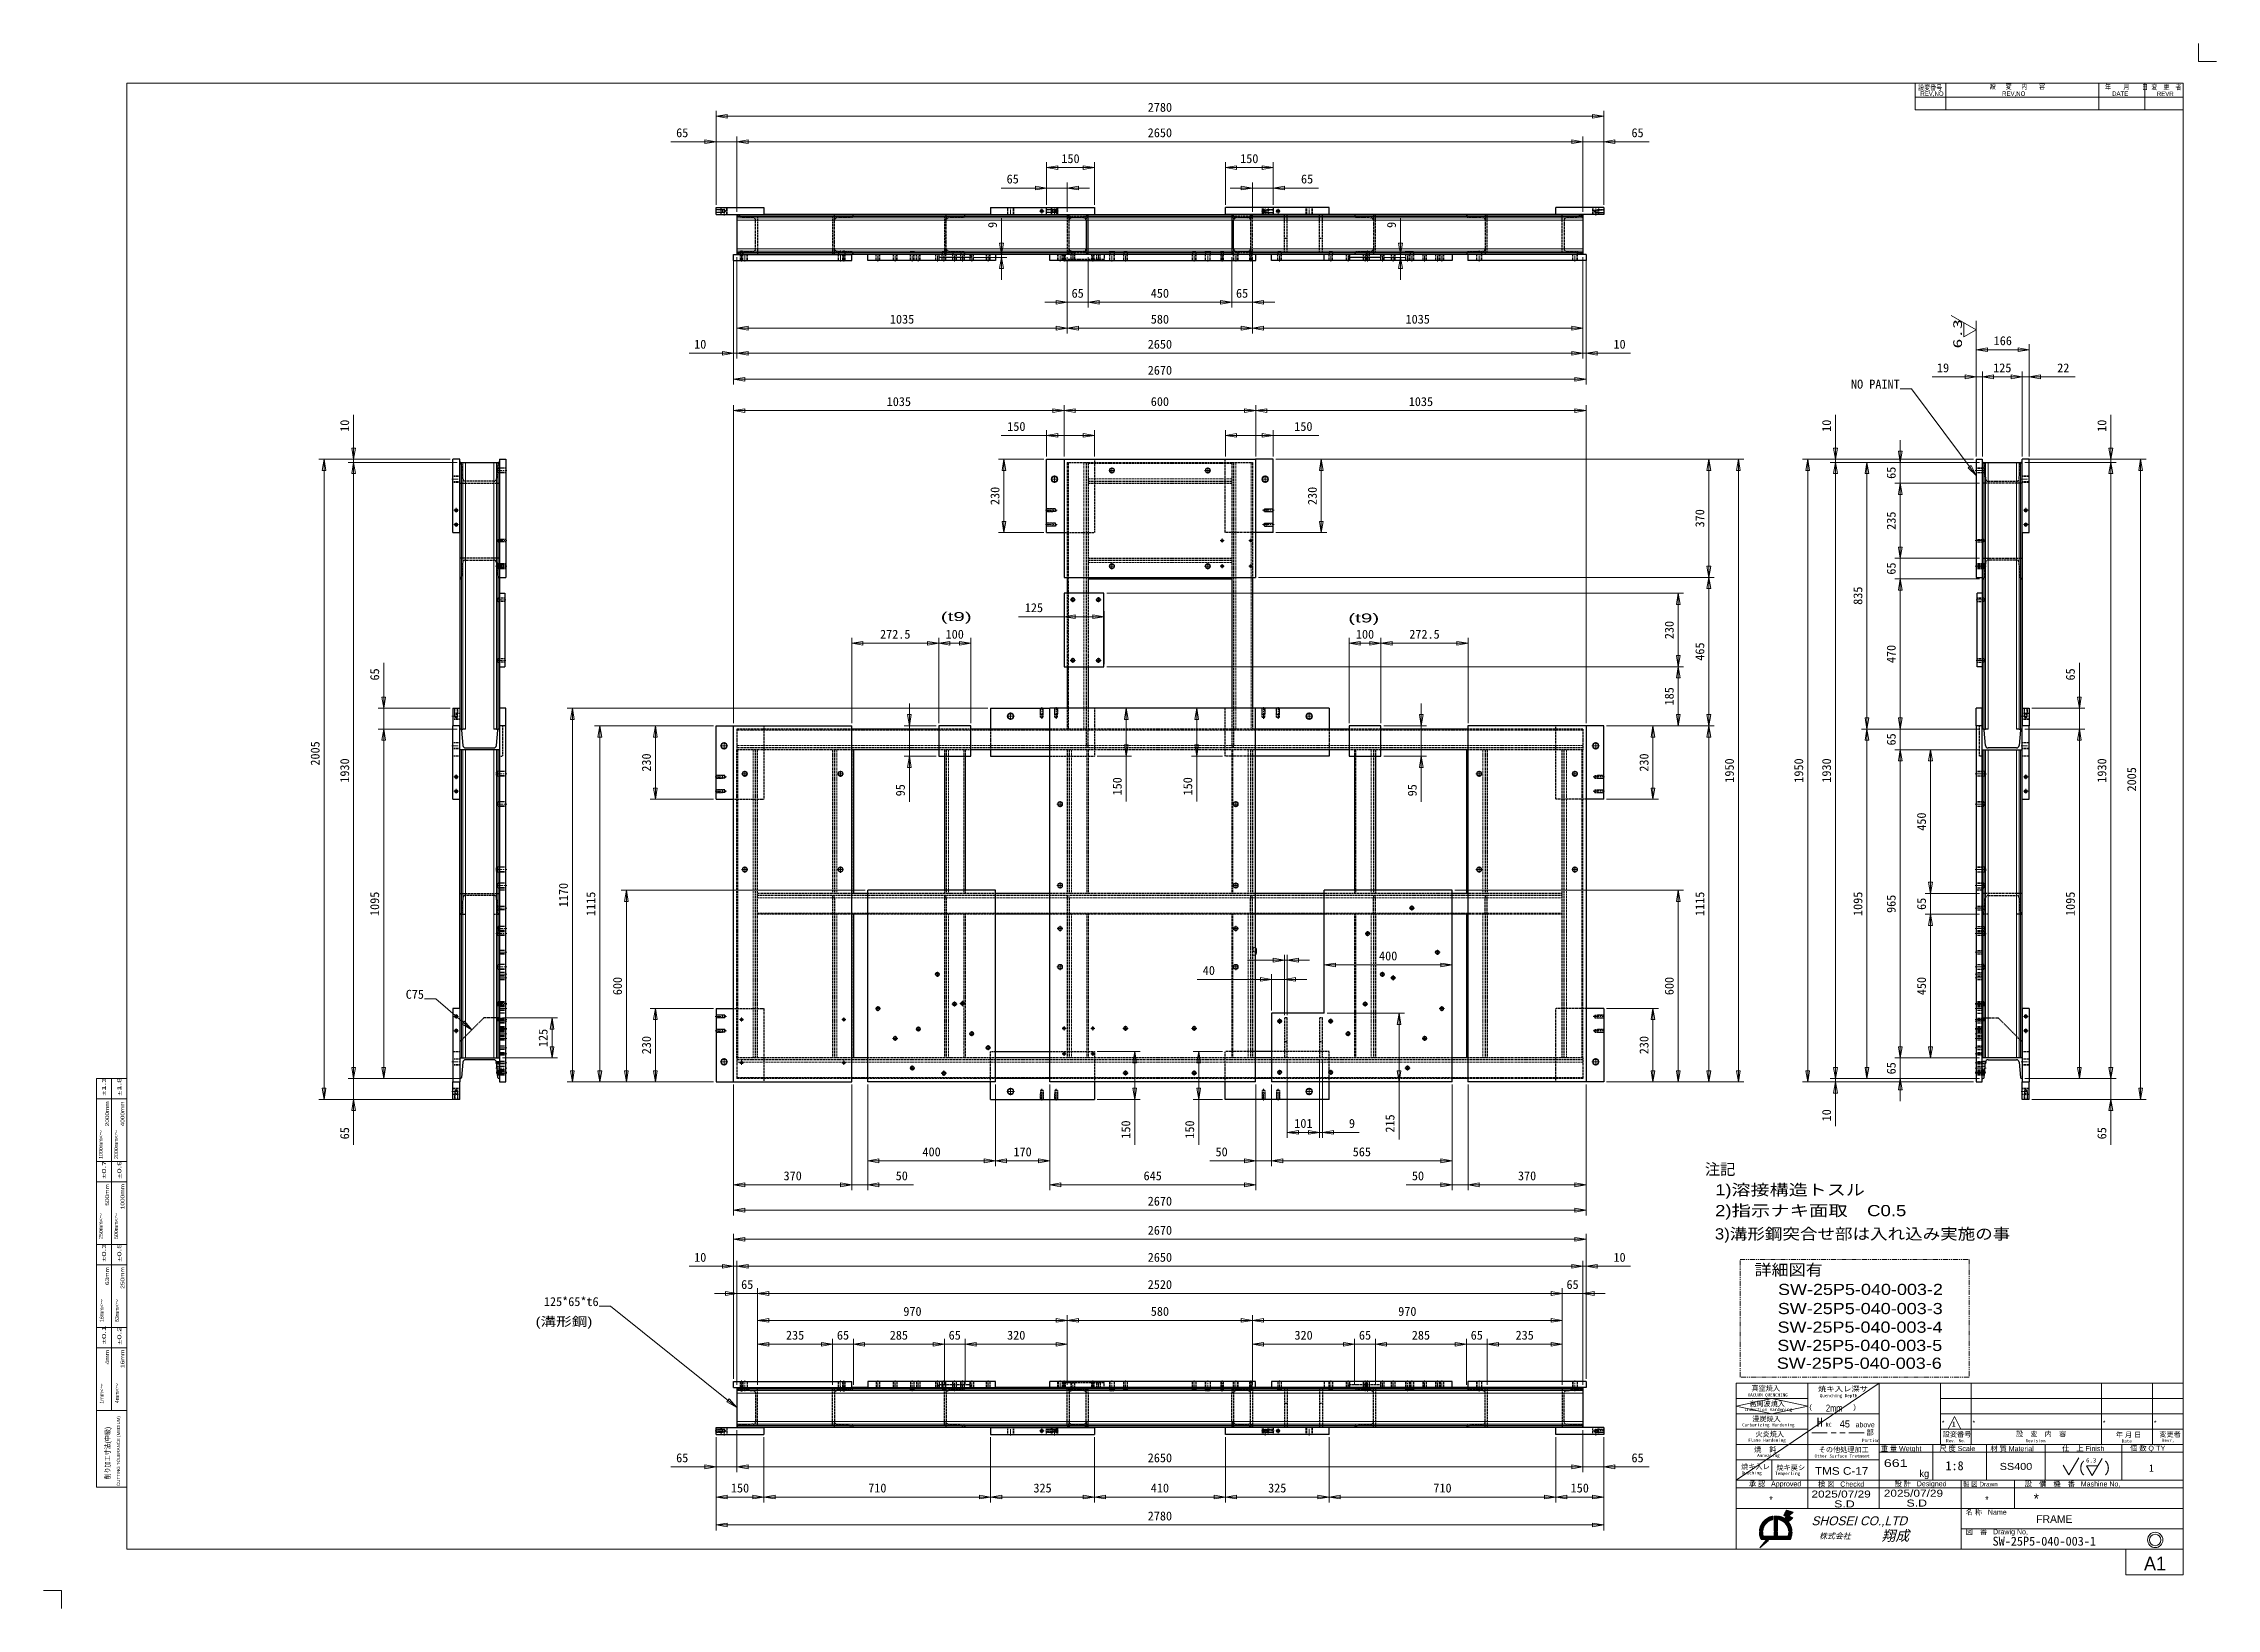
# Model space of a CAD drawing. Header units: millimetres. Extents: x -62 to 6744, y -106 to 4796.
import ezdxf
from ezdxf.enums import TextEntityAlignment as Align

# ---------------------------------------------------------------- set-up
doc = ezdxf.new("R2010")
doc.units = ezdxf.units.MM
for name, pattern in [('CENTER2', [28.575, 19.05, -3.175, 3.175, -3.175]), ('HIDDEN2', [4.7625, 3.175, -1.5875]), ('PHANTOM2', [31.75, 15.875, -3.175, 3.175, -3.175, 3.175, -3.175])]:
    doc.linetypes.add(name, pattern=pattern)
doc.layers.get('0').update_dxf_attribs({"color": 157, "lineweight": 0})
for name, color, linetype, lineweight in [('1', 72, 'Continuous', 0), ('2', 176, 'Continuous', 0), ('4', 176, 'Continuous', 0)]:
    doc.layers.add(name, color=color, linetype=linetype, lineweight=lineweight)
doc.styles.add('Default', font='')
doc.styles.add('JIS', font='')
doc.styles.add('TSTYLE20', font='')
doc.styles.get('Default').set_extended_font_data('txt')
doc.styles.get('JIS').set_extended_font_data('ＭＳ Ｐゴシック')
doc.styles.get('TSTYLE20').set_extended_font_data('ＭＳ Ｐ明朝')
doc.dimstyles.new('Default', dxfattribs={"dimtxt": 3.5, "dimasz": 4.375, "dimexe": 2.1, "dimexo": 1.05, "dimgap": 1.75, "dimtad": 1, "dimdsep": 46, "dimtxsty": 'Default', "dimblk": 'CLOSED', "dimcen": 0.09, "dimclrt": 13, "dimadec": 0, "dimazin": 0, "dimtfac": 0.4, "dimtdec": 3, "dimtmove": 0, "dimatfit": 3, "dimldrblk": 'CLOSED', "dimfxl": 10.01, "dimtolj": 1, "dimarcsym": 0})

# ---------------------------------------------------------------- blocks, each defined once
blk = doc.blocks.new('_Closed')
at = {"color": 0, "linetype": 'ByBlock', "lineweight": -2}
for p, q in [((-1, 0.166667), (0, 0)), ((-1, 0.166667), (-1, -0.166667)), ((0, 0), (-1, -0.166667)), ((0, 0), (-1, 0))]:
    blk.add_line(p, q, dxfattribs=at)
blk = doc.blocks.new('*D4')
at = {"color": 0, "linetype": 'Continuous', "lineweight": -2}
for p, q in [((4400, 1535.4), (4400, 1204.5)), ((4770, 1535.4), (4770, 1204.5)), ((4735, 1221.3), (4435, 1221.3))]:
    blk.add_line(p, q, dxfattribs=at)
at = {"layer": 'Defpoints', "color": 0}
for p in [(4400, 1543.8), (4770, 1543.8), (4400, 1221.3)]:
    blk.add_point(p, dxfattribs=at)
at = {"color": 0, "lineweight": -2, "xscale": 35, "yscale": 35, "zscale": 35, "rotation": 180}
blk.add_blockref('_Closed', (4400, 1221.3), dxfattribs=at)
at = {"color": 0, "lineweight": -2, "xscale": 35, "yscale": 35, "zscale": 35}
blk.add_blockref('_Closed', (4770, 1221.3), dxfattribs=at)
at = {"color": 13, "lineweight": 0, "insert": (4585, 1249.3), "char_height": 28, "attachment_point": 5, "style": 'Default'}
blk.add_mtext('\\A1;370', dxfattribs=at)
blk = doc.blocks.new('*D5')
at = {"color": 0, "linetype": 'Continuous', "lineweight": -2}
for p, q in [((4350, 1535.4), (4350, 1204.5)), ((4400, 1535.4), (4400, 1204.5)), ((4350, 1221.3), (4206.6, 1221.3)), ((4315, 1221.3), (4280, 1221.3)), ((4350, 1221.3), (4400, 1221.3)), ((4435, 1221.3), (4470, 1221.3))]:
    blk.add_line(p, q, dxfattribs=at)
at = {"layer": 'Defpoints', "color": 0}
for p in [(4350, 1543.8), (4400, 1543.8), (4400, 1221.3)]:
    blk.add_point(p, dxfattribs=at)
at = {"color": 0, "lineweight": -2, "xscale": 35, "yscale": 35, "zscale": 35}
for p, rotation in [((4350, 1221.3), 359.9999999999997), ((4400, 1221.3), 179.9999999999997)]:
    blk.add_blockref('_Closed', p, dxfattribs=dict(at, rotation=rotation))
at = {"color": 13, "lineweight": 0, "insert": (4243.3, 1249.3), "char_height": 28, "attachment_point": 5, "style": 'Default'}
blk.add_mtext('\\A1;50', dxfattribs=at)
blk = doc.blocks.new('*D6')
at = {"color": 0, "linetype": 'Continuous', "lineweight": -2}
for p, q in [((3785, 1535.4), (3785, 1279.7)), ((4350, 1535.4), (4350, 1279.7)), ((4315, 1296.5), (3820, 1296.5))]:
    blk.add_line(p, q, dxfattribs=at)
at = {"layer": 'Defpoints', "color": 0}
for p in [(3785, 1543.8), (4350, 1543.8), (3785, 1296.5)]:
    blk.add_point(p, dxfattribs=at)
at = {"color": 0, "lineweight": -2, "xscale": 35, "yscale": 35, "zscale": 35, "rotation": 180}
blk.add_blockref('_Closed', (3785, 1296.5), dxfattribs=at)
at = {"color": 0, "lineweight": -2, "xscale": 35, "yscale": 35, "zscale": 35}
blk.add_blockref('_Closed', (4350, 1296.5), dxfattribs=at)
at = {"color": 13, "lineweight": 0, "insert": (4067.5, 1324.5), "char_height": 28, "attachment_point": 5, "style": 'Default'}
blk.add_mtext('\\A1;565', dxfattribs=at)
blk = doc.blocks.new('*D7')
at = {"color": 0, "linetype": 'Continuous', "lineweight": -2}
for p, q in [((3735, 1535.4), (3735, 1279.7)), ((3785, 1535.4), (3785, 1279.7)), ((3735, 1296.5), (3591.6, 1296.5)), ((3700, 1296.5), (3665, 1296.5)), ((3785, 1296.5), (3735, 1296.5)), ((3820, 1296.5), (3855, 1296.5))]:
    blk.add_line(p, q, dxfattribs=at)
at = {"layer": 'Defpoints', "color": 0}
for p in [(3735, 1543.8), (3785, 1543.8), (3735, 1296.5)]:
    blk.add_point(p, dxfattribs=at)
at = {"color": 0, "lineweight": -2, "xscale": 35, "yscale": 35, "zscale": 35}
blk.add_blockref('_Closed', (3735, 1296.5), dxfattribs=at)
at = {"color": 0, "lineweight": -2, "xscale": 35, "yscale": 35, "zscale": 35, "rotation": 180}
blk.add_blockref('_Closed', (3785, 1296.5), dxfattribs=at)
at = {"color": 13, "lineweight": 0, "insert": (3628.3, 1324.5), "char_height": 28, "attachment_point": 5, "style": 'Default'}
blk.add_mtext('\\A1;50', dxfattribs=at)
blk = doc.blocks.new('*D8')
at = {"color": 0, "linetype": 'Continuous', "lineweight": -2}
for p, q in [((3090, 1535.4), (3090, 1204.5)), ((3735, 1535.4), (3735, 1204.5)), ((3700, 1221.3), (3125, 1221.3))]:
    blk.add_line(p, q, dxfattribs=at)
at = {"layer": 'Defpoints', "color": 0}
for p in [(3090, 1543.8), (3735, 1543.8), (3090, 1221.3)]:
    blk.add_point(p, dxfattribs=at)
at = {"color": 0, "lineweight": -2, "xscale": 35, "yscale": 35, "zscale": 35, "rotation": 180}
blk.add_blockref('_Closed', (3090, 1221.3), dxfattribs=at)
at = {"color": 0, "lineweight": -2, "xscale": 35, "yscale": 35, "zscale": 35}
blk.add_blockref('_Closed', (3735, 1221.3), dxfattribs=at)
at = {"color": 13, "lineweight": 0, "insert": (3412.5, 1249.3), "char_height": 28, "attachment_point": 5, "style": 'Default'}
blk.add_mtext('\\A1;645', dxfattribs=at)
blk = doc.blocks.new('*D9')
at = {"color": 0, "linetype": 'Continuous', "lineweight": -2}
for p, q in [((2920, 1535.4), (2920, 1279.7)), ((3090, 1535.4), (3090, 1279.7)), ((3055, 1296.5), (2955, 1296.5))]:
    blk.add_line(p, q, dxfattribs=at)
at = {"layer": 'Defpoints', "color": 0}
for p in [(2920, 1543.8), (3090, 1543.8), (2920, 1296.5)]:
    blk.add_point(p, dxfattribs=at)
at = {"color": 0, "lineweight": -2, "xscale": 35, "yscale": 35, "zscale": 35, "rotation": 180}
blk.add_blockref('_Closed', (2920, 1296.5), dxfattribs=at)
at = {"color": 0, "lineweight": -2, "xscale": 35, "yscale": 35, "zscale": 35}
blk.add_blockref('_Closed', (3090, 1296.5), dxfattribs=at)
at = {"color": 13, "lineweight": 0, "insert": (3005, 1324.5), "char_height": 28, "attachment_point": 5, "style": 'Default'}
blk.add_mtext('\\A1;170', dxfattribs=at)
blk = doc.blocks.new('*D10')
at = {"color": 0, "linetype": 'Continuous', "lineweight": -2}
for p, q in [((2520, 1535.4), (2520, 1279.7)), ((2920, 1535.4), (2920, 1279.7)), ((2885, 1296.5), (2555, 1296.5))]:
    blk.add_line(p, q, dxfattribs=at)
at = {"layer": 'Defpoints', "color": 0}
for p in [(2520, 1543.8), (2920, 1543.8), (2520, 1296.5)]:
    blk.add_point(p, dxfattribs=at)
at = {"color": 0, "lineweight": -2, "xscale": 35, "yscale": 35, "zscale": 35, "rotation": 180}
blk.add_blockref('_Closed', (2520, 1296.5), dxfattribs=at)
at = {"color": 0, "lineweight": -2, "xscale": 35, "yscale": 35, "zscale": 35}
blk.add_blockref('_Closed', (2920, 1296.5), dxfattribs=at)
at = {"color": 13, "lineweight": 0, "insert": (2720, 1324.5), "char_height": 28, "attachment_point": 5, "style": 'Default'}
blk.add_mtext('\\A1;400', dxfattribs=at)
blk = doc.blocks.new('*D11')
at = {"color": 0, "linetype": 'Continuous', "lineweight": -2}
for p, q in [((2470, 1535.4), (2470, 1204.5)), ((2520, 1535.4), (2520, 1204.5)), ((2435, 1221.3), (2400, 1221.3)), ((2520, 1221.3), (2470, 1221.3)), ((2520, 1221.3), (2663.3, 1221.3)), ((2555, 1221.3), (2590, 1221.3))]:
    blk.add_line(p, q, dxfattribs=at)
at = {"layer": 'Defpoints', "color": 0}
for p in [(2470, 1543.8), (2520, 1543.8), (2470, 1221.3)]:
    blk.add_point(p, dxfattribs=at)
at = {"color": 0, "lineweight": -2, "xscale": 35, "yscale": 35, "zscale": 35}
blk.add_blockref('_Closed', (2470, 1221.3), dxfattribs=at)
at = {"color": 0, "lineweight": -2, "xscale": 35, "yscale": 35, "zscale": 35, "rotation": 180}
blk.add_blockref('_Closed', (2520, 1221.3), dxfattribs=at)
at = {"color": 13, "lineweight": 0, "insert": (2626.6, 1249.3), "char_height": 28, "attachment_point": 5, "style": 'Default'}
blk.add_mtext('\\A1;50', dxfattribs=at)
blk = doc.blocks.new('*D12')
at = {"color": 0, "linetype": 'Continuous', "lineweight": -2}
for p, q in [((2100, 1535.4), (2100, 1204.5)), ((2470, 1535.4), (2470, 1204.5)), ((2435, 1221.3), (2135, 1221.3))]:
    blk.add_line(p, q, dxfattribs=at)
at = {"layer": 'Defpoints', "color": 0}
for p in [(2100, 1543.8), (2470, 1543.8), (2100, 1221.3)]:
    blk.add_point(p, dxfattribs=at)
at = {"color": 0, "lineweight": -2, "xscale": 35, "yscale": 35, "zscale": 35, "rotation": 180}
blk.add_blockref('_Closed', (2100, 1221.3), dxfattribs=at)
at = {"color": 0, "lineweight": -2, "xscale": 35, "yscale": 35, "zscale": 35}
blk.add_blockref('_Closed', (2470, 1221.3), dxfattribs=at)
at = {"color": 13, "lineweight": 0, "insert": (2285, 1249.3), "char_height": 28, "attachment_point": 5, "style": 'Default'}
blk.add_mtext('\\A1;370', dxfattribs=at)
blk = doc.blocks.new('*D13')
at = {"color": 0, "linetype": 'Continuous', "lineweight": -2}
for p, q in [((2100, 1535.4), (2100, 1125.2)), ((4770, 1535.4), (4770, 1125.2)), ((2135, 1142), (4735, 1142))]:
    blk.add_line(p, q, dxfattribs=at)
at = {"layer": 'Defpoints', "color": 0}
for p in [(2100, 1543.8), (4770, 1543.8), (4770, 1142)]:
    blk.add_point(p, dxfattribs=at)
at = {"color": 0, "lineweight": -2, "xscale": 35, "yscale": 35, "zscale": 35, "rotation": 180}
blk.add_blockref('_Closed', (2100, 1142), dxfattribs=at)
at = {"color": 0, "lineweight": -2, "xscale": 35, "yscale": 35, "zscale": 35}
blk.add_blockref('_Closed', (4770, 1142), dxfattribs=at)
at = {"color": 13, "lineweight": 0, "insert": (3435, 1170), "char_height": 28, "attachment_point": 5, "style": 'Default'}
blk.add_mtext('\\A1;2670', dxfattribs=at)
blk = doc.blocks.new('*D14')
at = {"color": 0, "linetype": 'Continuous', "lineweight": -2}
for p, q in [((3950, 1767.2), (3950, 1926.8)), ((4315, 1910), (3985, 1910)), ((4350, 1552.2), (4350, 1926.8))]:
    blk.add_line(p, q, dxfattribs=at)
at = {"layer": 'Defpoints', "color": 0}
for p in [(3950, 1910), (3950, 1758.8), (4350, 1543.8)]:
    blk.add_point(p, dxfattribs=at)
at = {"color": 0, "lineweight": -2, "xscale": 35, "yscale": 35, "zscale": 35, "rotation": 180}
blk.add_blockref('_Closed', (3950, 1910), dxfattribs=at)
at = {"color": 0, "lineweight": -2, "xscale": 35, "yscale": 35, "zscale": 35}
blk.add_blockref('_Closed', (4350, 1910), dxfattribs=at)
at = {"color": 13, "lineweight": 0, "insert": (4150, 1938), "char_height": 28, "attachment_point": 5, "style": 'Default'}
blk.add_mtext('\\A1;400', dxfattribs=at)
blk = doc.blocks.new('*D15')
at = {"color": 0, "linetype": 'Continuous', "lineweight": -2}
for p, q in [((3958.4, 1758.8), (4200.7, 1758.8)), ((4183.9, 1578.8), (4183.9, 1723.8)), ((4341.6, 1543.8), (4167.1, 1543.8)), ((4183.9, 1543.8), (4183.9, 1363.4))]:
    blk.add_line(p, q, dxfattribs=at)
at = {"layer": 'Defpoints', "color": 0}
for p in [(3950, 1758.8), (4183.9, 1758.8), (4350, 1543.8)]:
    blk.add_point(p, dxfattribs=at)
at = {"color": 0, "lineweight": -2, "xscale": 35, "yscale": 35, "zscale": 35}
for p, rotation in [((4183.9, 1758.8), 90), ((4183.9, 1543.8), 270)]:
    blk.add_blockref('_Closed', p, dxfattribs=dict(at, rotation=rotation))
at = {"color": 13, "lineweight": 0, "insert": (4155.9, 1413.4), "char_height": 28, "attachment_point": 5, "rotation": 90, "style": 'Default'}
blk.add_mtext('\\A1;215', dxfattribs=at)
blk = doc.blocks.new('*D16')
at = {"color": 0, "linetype": 'Continuous', "lineweight": -2}
for p, q in [((4833.4, 2658.8), (5171, 2658.8)), ((5154.2, 2623.8), (5154.2, 1578.8)), ((4833.4, 1543.8), (5171, 1543.8))]:
    blk.add_line(p, q, dxfattribs=at)
at = {"layer": 'Defpoints', "color": 0}
for p in [(4825, 2658.8), (4825, 1543.8), (5154.2, 1543.8)]:
    blk.add_point(p, dxfattribs=at)
at = {"color": 0, "lineweight": -2, "xscale": 35, "yscale": 35, "zscale": 35}
for p, rotation in [((5154.2, 2658.8), 90), ((5154.2, 1543.8), 270)]:
    blk.add_blockref('_Closed', p, dxfattribs=dict(at, rotation=rotation))
at = {"color": 13, "lineweight": 0, "insert": (5126.2, 2101.3), "char_height": 28, "attachment_point": 5, "rotation": 90, "style": 'Default'}
blk.add_mtext('\\A1;1115', dxfattribs=at)
blk = doc.blocks.new('*D17')
at = {"color": 0, "linetype": 'Continuous', "lineweight": -2}
for p, q in [((2036.6, 2658.8), (1664.1, 2658.8)), ((1680.9, 1578.8), (1680.9, 2623.8)), ((2036.6, 1543.8), (1664.1, 1543.8))]:
    blk.add_line(p, q, dxfattribs=at)
at = {"layer": 'Defpoints', "color": 0}
for p in [(1680.9, 2658.8), (2045, 2658.8), (2045, 1543.8)]:
    blk.add_point(p, dxfattribs=at)
at = {"color": 0, "lineweight": -2, "xscale": 35, "yscale": 35, "zscale": 35}
for p, rotation in [((1680.9, 2658.8), 89.99999999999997), ((1680.9, 1543.8), 269.9999999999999)]:
    blk.add_blockref('_Closed', p, dxfattribs=dict(at, rotation=rotation))
at = {"color": 13, "lineweight": 0, "insert": (1652.9, 2101.3), "char_height": 28, "attachment_point": 5, "rotation": 90, "style": 'Default'}
blk.add_mtext('\\A1;1115', dxfattribs=at)
blk = doc.blocks.new('*D18')
at = {"color": 0, "linetype": 'Continuous', "lineweight": -2}
for p, q in [((2511.6, 2143.8), (1747.5, 2143.8)), ((1764.3, 2108.8), (1764.3, 1578.8)), ((2036.6, 1543.8), (1747.5, 1543.8))]:
    blk.add_line(p, q, dxfattribs=at)
at = {"layer": 'Defpoints', "color": 0}
for p in [(2520, 2143.8), (1764.3, 1543.8), (2045, 1543.8)]:
    blk.add_point(p, dxfattribs=at)
at = {"color": 0, "lineweight": -2, "xscale": 35, "yscale": 35, "zscale": 35}
for p, rotation in [((1764.3, 2143.8), 90), ((1764.3, 1543.8), 270)]:
    blk.add_blockref('_Closed', p, dxfattribs=dict(at, rotation=rotation))
at = {"color": 13, "lineweight": 0, "insert": (1736.3, 1843.8), "char_height": 28, "attachment_point": 5, "rotation": 90, "style": 'Default'}
blk.add_mtext('\\A1;600', dxfattribs=at)
blk = doc.blocks.new('*D19')
at = {"color": 0, "linetype": 'Continuous', "lineweight": -2}
for p, q in [((2650.4, 2693.8), (2650.4, 2728.8)), ((2734.1, 2658.8), (2633.6, 2658.8)), ((2650.4, 2658.8), (2650.4, 2563.8)), ((2734.1, 2563.8), (2633.6, 2563.8)), ((2650.4, 2563.8), (2650.4, 2420.5)), ((2650.4, 2528.8), (2650.4, 2493.8))]:
    blk.add_line(p, q, dxfattribs=at)
at = {"layer": 'Defpoints', "color": 0}
for p in [(2742.5, 2658.8), (2650.4, 2563.8), (2742.5, 2563.8)]:
    blk.add_point(p, dxfattribs=at)
at = {"color": 0, "lineweight": -2, "xscale": 35, "yscale": 35, "zscale": 35}
for p, rotation in [((2650.4, 2658.8), 270), ((2650.4, 2563.8), 90)]:
    blk.add_blockref('_Closed', p, dxfattribs=dict(at, rotation=rotation))
at = {"color": 13, "lineweight": 0, "insert": (2622.4, 2457.1), "char_height": 28, "attachment_point": 5, "rotation": 90, "style": 'Default'}
blk.add_mtext('\\A1;95', dxfattribs=at)
blk = doc.blocks.new('*D20')
at = {"color": 0, "linetype": 'Continuous', "lineweight": -2}
for p, q in [((3735, 3502.2), (3735, 3662.9)), ((4735, 3646.1), (3770, 3646.1)), ((4770, 2667.2), (4770, 3662.9))]:
    blk.add_line(p, q, dxfattribs=at)
at = {"layer": 'Defpoints', "color": 0}
for p in [(3735, 3646.1), (3735, 3493.8), (4770, 2658.8)]:
    blk.add_point(p, dxfattribs=at)
at = {"color": 0, "lineweight": -2, "xscale": 35, "yscale": 35, "zscale": 35, "rotation": 180}
blk.add_blockref('_Closed', (3735, 3646.1), dxfattribs=at)
at = {"color": 0, "lineweight": -2, "xscale": 35, "yscale": 35, "zscale": 35}
blk.add_blockref('_Closed', (4770, 3646.1), dxfattribs=at)
at = {"color": 13, "lineweight": 0, "insert": (4252.5, 3674.1), "char_height": 28, "attachment_point": 5, "style": 'Default'}
blk.add_mtext('\\A1;1035', dxfattribs=at)
blk = doc.blocks.new('*D21')
at = {"color": 0, "linetype": 'Continuous', "lineweight": -2}
for p, q in [((3135, 3502.2), (3135, 3662.9)), ((3700, 3646.1), (3170, 3646.1)), ((3735, 3502.2), (3735, 3662.9))]:
    blk.add_line(p, q, dxfattribs=at)
at = {"layer": 'Defpoints', "color": 0}
for p in [(3135, 3646.1), (3135, 3493.8), (3735, 3493.8)]:
    blk.add_point(p, dxfattribs=at)
at = {"color": 0, "lineweight": -2, "xscale": 35, "yscale": 35, "zscale": 35, "rotation": 180}
blk.add_blockref('_Closed', (3135, 3646.1), dxfattribs=at)
at = {"color": 0, "lineweight": -2, "xscale": 35, "yscale": 35, "zscale": 35}
blk.add_blockref('_Closed', (3735, 3646.1), dxfattribs=at)
at = {"color": 13, "lineweight": 0, "insert": (3435, 3674.1), "char_height": 28, "attachment_point": 5, "style": 'Default'}
blk.add_mtext('\\A1;600', dxfattribs=at)
blk = doc.blocks.new('*D22')
at = {"color": 0, "linetype": 'Continuous', "lineweight": -2}
for p, q in [((2100, 2667.2), (2100, 3662.9)), ((3100, 3646.1), (2135, 3646.1)), ((3135, 3502.2), (3135, 3662.9))]:
    blk.add_line(p, q, dxfattribs=at)
at = {"layer": 'Defpoints', "color": 0}
for p in [(2100, 3646.1), (3135, 3493.8), (2100, 2658.8)]:
    blk.add_point(p, dxfattribs=at)
at = {"color": 0, "lineweight": -2, "xscale": 35, "yscale": 35, "zscale": 35, "rotation": 180}
blk.add_blockref('_Closed', (2100, 3646.1), dxfattribs=at)
at = {"color": 0, "lineweight": -2, "xscale": 35, "yscale": 35, "zscale": 35}
blk.add_blockref('_Closed', (3135, 3646.1), dxfattribs=at)
at = {"color": 13, "lineweight": 0, "insert": (2617.5, 3674.1), "char_height": 28, "attachment_point": 5, "style": 'Default'}
blk.add_mtext('\\A1;1035', dxfattribs=at)
blk = doc.blocks.new('*D23')
at = {"color": 0, "linetype": 'Continuous', "lineweight": -2}
for p, q in [((3743.4, 3123.8), (5171, 3123.8)), ((5154.2, 2693.8), (5154.2, 3088.8)), ((4833.4, 2658.8), (5171, 2658.8))]:
    blk.add_line(p, q, dxfattribs=at)
at = {"layer": 'Defpoints', "color": 0}
for p in [(3735, 3123.8), (5154.2, 3123.8), (4825, 2658.8)]:
    blk.add_point(p, dxfattribs=at)
at = {"color": 0, "lineweight": -2, "xscale": 35, "yscale": 35, "zscale": 35}
for p, rotation in [((5154.2, 3123.8), 90), ((5154.2, 2658.8), 270)]:
    blk.add_blockref('_Closed', p, dxfattribs=dict(at, rotation=rotation))
at = {"color": 13, "lineweight": 0, "insert": (5126.2, 2891.3), "char_height": 28, "attachment_point": 5, "rotation": 90, "style": 'Default'}
blk.add_mtext('\\A1;465', dxfattribs=at)
blk = doc.blocks.new('*D24')
at = {"color": 0, "linetype": 'Continuous', "lineweight": -2}
for p, q in [((3798.4, 3493.8), (5171, 3493.8)), ((5154.2, 3158.8), (5154.2, 3458.8)), ((3743.4, 3123.8), (5171, 3123.8))]:
    blk.add_line(p, q, dxfattribs=at)
at = {"layer": 'Defpoints', "color": 0}
for p in [(3790, 3493.8), (5154.2, 3493.8), (3735, 3123.8)]:
    blk.add_point(p, dxfattribs=at)
at = {"color": 0, "lineweight": -2, "xscale": 35, "yscale": 35, "zscale": 35}
for p, rotation in [((5154.2, 3493.8), 90), ((5154.2, 3123.8), 270)]:
    blk.add_blockref('_Closed', p, dxfattribs=dict(at, rotation=rotation))
at = {"color": 13, "lineweight": 0, "insert": (5126.2, 3308.8), "char_height": 28, "attachment_point": 5, "rotation": 90, "style": 'Default'}
blk.add_mtext('\\A1;370', dxfattribs=at)
blk = doc.blocks.new('*D25')
at = {"color": 0, "linetype": 'Continuous', "lineweight": -2}
for p, q in [((3798.4, 3493.8), (5263.7, 3493.8)), ((5246.9, 3458.8), (5246.9, 1578.8)), ((4833.4, 1543.8), (5263.7, 1543.8))]:
    blk.add_line(p, q, dxfattribs=at)
at = {"layer": 'Defpoints', "color": 0}
for p in [(3790, 3493.8), (4825, 1543.8), (5246.9, 1543.8)]:
    blk.add_point(p, dxfattribs=at)
at = {"color": 0, "lineweight": -2, "xscale": 35, "yscale": 35, "zscale": 35}
for p, rotation in [((5246.9, 3493.8), 90), ((5246.9, 1543.8), 270)]:
    blk.add_blockref('_Closed', p, dxfattribs=dict(at, rotation=rotation))
at = {"color": 13, "lineweight": 0, "insert": (5218.9, 2518.8), "char_height": 28, "attachment_point": 5, "rotation": 90, "style": 'Default'}
blk.add_mtext('\\A1;1950', dxfattribs=at)
blk = doc.blocks.new('*D26')
at = {"color": 0, "linetype": 'Continuous', "lineweight": -2}
for p, q in [((3268.4, 2843.8), (5075.2, 2843.8)), ((5058.4, 2693.8), (5058.4, 2808.8)), ((4833.4, 2658.8), (5075.2, 2658.8))]:
    blk.add_line(p, q, dxfattribs=at)
at = {"layer": 'Defpoints', "color": 0}
for p in [(3260, 2843.8), (5058.4, 2843.8), (4825, 2658.8)]:
    blk.add_point(p, dxfattribs=at)
at = {"color": 0, "lineweight": -2, "xscale": 35, "yscale": 35, "zscale": 35}
for p, rotation in [((5058.4, 2843.8), 90), ((5058.4, 2658.8), 270)]:
    blk.add_blockref('_Closed', p, dxfattribs=dict(at, rotation=rotation))
at = {"color": 13, "lineweight": 0, "insert": (5030.4, 2751.3), "char_height": 28, "attachment_point": 5, "rotation": 90, "style": 'Default'}
blk.add_mtext('\\A1;185', dxfattribs=at)
blk = doc.blocks.new('*D27')
at = {"color": 0, "linetype": 'Continuous', "lineweight": -2}
for p, q in [((3268.4, 3073.8), (5075.2, 3073.8)), ((5058.4, 2878.8), (5058.4, 3038.8)), ((3268.4, 2843.8), (5075.2, 2843.8))]:
    blk.add_line(p, q, dxfattribs=at)
at = {"layer": 'Defpoints', "color": 0}
for p in [(3260, 3073.8), (5058.4, 3073.8), (3260, 2843.8)]:
    blk.add_point(p, dxfattribs=at)
at = {"color": 0, "lineweight": -2, "xscale": 35, "yscale": 35, "zscale": 35}
for p, rotation in [((5058.4, 3073.8), 90), ((5058.4, 2843.8), 270)]:
    blk.add_blockref('_Closed', p, dxfattribs=dict(at, rotation=rotation))
at = {"color": 13, "lineweight": 0, "insert": (5030.4, 2958.8), "char_height": 28, "attachment_point": 5, "rotation": 90, "style": 'Default'}
blk.add_mtext('\\A1;230', dxfattribs=at)
blk = doc.blocks.new('*D28')
at = {"color": 0, "linetype": 'Continuous', "lineweight": -2}
for p, q in [((3135, 3000.6), (2992.5, 3000.6)), ((3135, 2852.2), (3135, 3017.4)), ((3225, 3000.6), (3170, 3000.6)), ((3260, 2852.2), (3260, 3017.4))]:
    blk.add_line(p, q, dxfattribs=at)
at = {"layer": 'Defpoints', "color": 0}
for p in [(3135, 3000.6), (3135, 2843.8), (3260, 2843.8)]:
    blk.add_point(p, dxfattribs=at)
at = {"color": 0, "lineweight": -2, "xscale": 35, "yscale": 35, "zscale": 35, "rotation": 180}
blk.add_blockref('_Closed', (3135, 3000.6), dxfattribs=at)
at = {"color": 0, "lineweight": -2, "xscale": 35, "yscale": 35, "zscale": 35}
blk.add_blockref('_Closed', (3260, 3000.6), dxfattribs=at)
at = {"color": 13, "lineweight": 0, "insert": (3040.5, 3028.6), "char_height": 28, "attachment_point": 5, "style": 'Default'}
blk.add_mtext('\\A1;125', dxfattribs=at)
blk = doc.blocks.new('*D29')
at = {"color": 0, "linetype": 'Continuous', "lineweight": -2}
for p, q in [((4358.4, 2143.8), (5075.2, 2143.8)), ((5058.4, 2108.8), (5058.4, 1578.8)), ((4833.4, 1543.8), (5075.2, 1543.8))]:
    blk.add_line(p, q, dxfattribs=at)
at = {"layer": 'Defpoints', "color": 0}
for p in [(4350, 2143.8), (4825, 1543.8), (5058.4, 1543.8)]:
    blk.add_point(p, dxfattribs=at)
at = {"color": 0, "lineweight": -2, "xscale": 35, "yscale": 35, "zscale": 35}
for p, rotation in [((5058.4, 2143.8), 90), ((5058.4, 1543.8), 270)]:
    blk.add_blockref('_Closed', p, dxfattribs=dict(at, rotation=rotation))
at = {"color": 13, "lineweight": 0, "insert": (5030.4, 1843.8), "char_height": 28, "attachment_point": 5, "rotation": 90, "style": 'Default'}
blk.add_mtext('\\A1;600', dxfattribs=at)
blk = doc.blocks.new('*D30')
at = {"color": 0, "linetype": 'Continuous', "lineweight": -2}
for p, q in [((2036.6, 1773.8), (1838.2, 1773.8)), ((1855, 1738.8), (1855, 1578.8)), ((2036.6, 1543.8), (1838.2, 1543.8))]:
    blk.add_line(p, q, dxfattribs=at)
at = {"layer": 'Defpoints', "color": 0}
for p in [(2045, 1773.8), (1855, 1543.8), (2045, 1543.8)]:
    blk.add_point(p, dxfattribs=at)
at = {"color": 0, "lineweight": -2, "xscale": 35, "yscale": 35, "zscale": 35}
for p, rotation in [((1855, 1773.8), 90), ((1855, 1543.8), 270)]:
    blk.add_blockref('_Closed', p, dxfattribs=dict(at, rotation=rotation))
at = {"color": 13, "lineweight": 0, "insert": (1827, 1658.8), "char_height": 28, "attachment_point": 5, "rotation": 90, "style": 'Default'}
blk.add_mtext('\\A1;230', dxfattribs=at)
blk = doc.blocks.new('*D31')
at = {"color": 0, "linetype": 'Continuous', "lineweight": -2}
for p, q in [((2036.6, 2658.8), (1838.2, 2658.8)), ((1855, 2623.8), (1855, 2463.8)), ((2036.6, 2428.8), (1838.2, 2428.8))]:
    blk.add_line(p, q, dxfattribs=at)
at = {"layer": 'Defpoints', "color": 0}
for p in [(2045, 2658.8), (1855, 2428.8), (2045, 2428.8)]:
    blk.add_point(p, dxfattribs=at)
at = {"color": 0, "lineweight": -2, "xscale": 35, "yscale": 35, "zscale": 35}
for p, rotation in [((1855, 2658.8), 90), ((1855, 2428.8), 270)]:
    blk.add_blockref('_Closed', p, dxfattribs=dict(at, rotation=rotation))
at = {"color": 13, "lineweight": 0, "insert": (1827, 2543.8), "char_height": 28, "attachment_point": 5, "rotation": 90, "style": 'Default'}
blk.add_mtext('\\A1;230', dxfattribs=at)
blk = doc.blocks.new('*D32')
at = {"color": 0, "linetype": 'Continuous', "lineweight": -2}
for p, q in [((2470, 2667.2), (2470, 2934.3)), ((2742.5, 2667.2), (2742.5, 2934.3)), ((2505, 2917.5), (2707.5, 2917.5))]:
    blk.add_line(p, q, dxfattribs=at)
at = {"layer": 'Defpoints', "color": 0}
for p in [(2742.5, 2917.5), (2470, 2658.8), (2742.5, 2658.8)]:
    blk.add_point(p, dxfattribs=at)
at = {"color": 0, "lineweight": -2, "xscale": 35, "yscale": 35, "zscale": 35, "rotation": 180}
blk.add_blockref('_Closed', (2470, 2917.5), dxfattribs=at)
at = {"color": 0, "lineweight": -2, "xscale": 35, "yscale": 35, "zscale": 35}
blk.add_blockref('_Closed', (2742.5, 2917.5), dxfattribs=at)
at = {"color": 13, "lineweight": 0, "insert": (2606.2, 2945.5), "char_height": 28, "attachment_point": 5, "style": 'Default'}
blk.add_mtext('\\A1;272.5', dxfattribs=at)
blk = doc.blocks.new('*D33')
at = {"color": 0, "linetype": 'Continuous', "lineweight": -2}
for p, q in [((2742.5, 2667.2), (2742.5, 2934.3)), ((2842.5, 2667.2), (2842.5, 2934.3)), ((2777.5, 2917.5), (2807.5, 2917.5))]:
    blk.add_line(p, q, dxfattribs=at)
at = {"layer": 'Defpoints', "color": 0}
for p in [(2842.5, 2917.5), (2742.5, 2658.8), (2842.5, 2658.8)]:
    blk.add_point(p, dxfattribs=at)
at = {"color": 0, "lineweight": -2, "xscale": 35, "yscale": 35, "zscale": 35, "rotation": 180}
blk.add_blockref('_Closed', (2742.5, 2917.5), dxfattribs=at)
at = {"color": 0, "lineweight": -2, "xscale": 35, "yscale": 35, "zscale": 35}
blk.add_blockref('_Closed', (2842.5, 2917.5), dxfattribs=at)
at = {"color": 13, "lineweight": 0, "insert": (2792.5, 2945.5), "char_height": 28, "attachment_point": 5, "style": 'Default'}
blk.add_mtext('\\A1;100', dxfattribs=at)
blk = doc.blocks.new('*D34')
at = {"color": 0, "linetype": 'Continuous', "lineweight": -2}
for p, q in [((4833.4, 1773.8), (4996.2, 1773.8)), ((4979.4, 1738.8), (4979.4, 1578.8)), ((4833.4, 1543.8), (4996.2, 1543.8))]:
    blk.add_line(p, q, dxfattribs=at)
at = {"layer": 'Defpoints', "color": 0}
for p in [(4825, 1773.8), (4825, 1543.8), (4979.4, 1543.8)]:
    blk.add_point(p, dxfattribs=at)
at = {"color": 0, "lineweight": -2, "xscale": 35, "yscale": 35, "zscale": 35}
for p, rotation in [((4979.4, 1773.8), 90), ((4979.4, 1543.8), 270)]:
    blk.add_blockref('_Closed', p, dxfattribs=dict(at, rotation=rotation))
at = {"color": 13, "lineweight": 0, "insert": (4951.4, 1658.8), "char_height": 28, "attachment_point": 5, "rotation": 90, "style": 'Default'}
blk.add_mtext('\\A1;230', dxfattribs=at)
blk = doc.blocks.new('*D35')
at = {"color": 0, "linetype": 'Continuous', "lineweight": -2}
for p, q in [((4833.4, 2658.8), (4996.2, 2658.8)), ((4979.4, 2463.8), (4979.4, 2623.8)), ((4833.4, 2428.8), (4996.2, 2428.8))]:
    blk.add_line(p, q, dxfattribs=at)
at = {"layer": 'Defpoints', "color": 0}
for p in [(4825, 2658.8), (4979.4, 2658.8), (4825, 2428.8)]:
    blk.add_point(p, dxfattribs=at)
at = {"color": 0, "lineweight": -2, "xscale": 35, "yscale": 35, "zscale": 35}
for p, rotation in [((4979.4, 2658.8), 90), ((4979.4, 2428.8), 270)]:
    blk.add_blockref('_Closed', p, dxfattribs=dict(at, rotation=rotation))
at = {"color": 13, "lineweight": 0, "insert": (4951.4, 2543.8), "char_height": 28, "attachment_point": 5, "rotation": 90, "style": 'Default'}
blk.add_mtext('\\A1;230', dxfattribs=at)
blk = doc.blocks.new('*D36')
at = {"color": 0, "linetype": 'Continuous', "lineweight": -2}
for p, q in [((3238.4, 2713.8), (3346.4, 2713.8)), ((3329.6, 2678.8), (3329.6, 2598.8)), ((3238.4, 2563.8), (3346.4, 2563.8)), ((3329.6, 2563.8), (3329.6, 2421.4))]:
    blk.add_line(p, q, dxfattribs=at)
at = {"layer": 'Defpoints', "color": 0}
for p in [(3230, 2713.8), (3230, 2563.8), (3329.6, 2563.8)]:
    blk.add_point(p, dxfattribs=at)
at = {"color": 0, "lineweight": -2, "xscale": 35, "yscale": 35, "zscale": 35}
for p, rotation in [((3329.6, 2713.8), 90), ((3329.6, 2563.8), 270)]:
    blk.add_blockref('_Closed', p, dxfattribs=dict(at, rotation=rotation))
at = {"color": 13, "lineweight": 0, "insert": (3301.6, 2469.4), "char_height": 28, "attachment_point": 5, "rotation": 90, "style": 'Default'}
blk.add_mtext('\\A1;150', dxfattribs=at)
blk = doc.blocks.new('*D37')
at = {"color": 0, "linetype": 'Continuous', "lineweight": -2}
for p, q in [((3631.6, 2713.8), (3533.6, 2713.8)), ((3550.4, 2678.8), (3550.4, 2598.8)), ((3631.6, 2563.8), (3533.6, 2563.8)), ((3550.4, 2563.8), (3550.4, 2421.4))]:
    blk.add_line(p, q, dxfattribs=at)
at = {"layer": 'Defpoints', "color": 0}
for p in [(3640, 2713.8), (3550.4, 2563.8), (3640, 2563.8)]:
    blk.add_point(p, dxfattribs=at)
at = {"color": 0, "lineweight": -2, "xscale": 35, "yscale": 35, "zscale": 35}
for p, rotation in [((3550.4, 2713.8), 90), ((3550.4, 2563.8), 270)]:
    blk.add_blockref('_Closed', p, dxfattribs=dict(at, rotation=rotation))
at = {"color": 13, "lineweight": 0, "insert": (3522.4, 2469.4), "char_height": 28, "attachment_point": 5, "rotation": 90, "style": 'Default'}
blk.add_mtext('\\A1;150', dxfattribs=at)
blk = doc.blocks.new('*D38')
at = {"color": 0, "linetype": 'Continuous', "lineweight": -2}
for p, q in [((4127.5, 2667.2), (4127.5, 2934.3)), ((4400, 2667.2), (4400, 2934.3)), ((4365, 2917.5), (4162.5, 2917.5))]:
    blk.add_line(p, q, dxfattribs=at)
at = {"layer": 'Defpoints', "color": 0}
for p in [(4127.5, 2917.5), (4127.5, 2658.8), (4400, 2658.8)]:
    blk.add_point(p, dxfattribs=at)
at = {"color": 0, "lineweight": -2, "xscale": 35, "yscale": 35, "zscale": 35}
for p, rotation in [((4127.5, 2917.5), 179.9999999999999), ((4400, 2917.5), 359.9999999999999)]:
    blk.add_blockref('_Closed', p, dxfattribs=dict(at, rotation=rotation))
at = {"color": 13, "lineweight": 0, "insert": (4263.7, 2945.5), "char_height": 28, "attachment_point": 5, "style": 'Default'}
blk.add_mtext('\\A1;272.5', dxfattribs=at)
blk = doc.blocks.new('*D39')
at = {"color": 0, "linetype": 'Continuous', "lineweight": -2}
for p, q in [((4027.5, 2667.2), (4027.5, 2934.3)), ((4127.5, 2667.2), (4127.5, 2934.3)), ((4092.5, 2917.5), (4062.5, 2917.5))]:
    blk.add_line(p, q, dxfattribs=at)
at = {"layer": 'Defpoints', "color": 0}
for p in [(4027.5, 2917.5), (4027.5, 2658.8), (4127.5, 2658.8)]:
    blk.add_point(p, dxfattribs=at)
at = {"color": 0, "lineweight": -2, "xscale": 35, "yscale": 35, "zscale": 35, "rotation": 180}
blk.add_blockref('_Closed', (4027.5, 2917.5), dxfattribs=at)
at = {"color": 0, "lineweight": -2, "xscale": 35, "yscale": 35, "zscale": 35}
blk.add_blockref('_Closed', (4127.5, 2917.5), dxfattribs=at)
at = {"color": 13, "lineweight": 0, "insert": (4077.5, 2945.5), "char_height": 28, "attachment_point": 5, "style": 'Default'}
blk.add_mtext('\\A1;100', dxfattribs=at)
blk = doc.blocks.new('*D40')
at = {"color": 0, "linetype": 'Continuous', "lineweight": -2}
for p, q in [((4253.5, 2693.8), (4253.5, 2728.8)), ((4135.9, 2658.8), (4270.3, 2658.8)), ((4253.5, 2658.8), (4253.5, 2563.8)), ((4135.9, 2563.8), (4270.3, 2563.8)), ((4253.5, 2563.8), (4253.5, 2420.5)), ((4253.5, 2528.8), (4253.5, 2493.8))]:
    blk.add_line(p, q, dxfattribs=at)
at = {"layer": 'Defpoints', "color": 0}
for p in [(4127.5, 2658.8), (4127.5, 2563.8), (4253.5, 2563.8)]:
    blk.add_point(p, dxfattribs=at)
at = {"color": 0, "lineweight": -2, "xscale": 35, "yscale": 35, "zscale": 35}
for p, rotation in [((4253.5, 2658.8), 270), ((4253.5, 2563.8), 90)]:
    blk.add_blockref('_Closed', p, dxfattribs=dict(at, rotation=rotation))
at = {"color": 13, "lineweight": 0, "insert": (4225.5, 2457.1), "char_height": 28, "attachment_point": 5, "rotation": 90, "style": 'Default'}
blk.add_mtext('\\A1;95', dxfattribs=at)
blk = doc.blocks.new('*D41')
at = {"color": 0, "linetype": 'Continuous', "lineweight": -2}
for p, q in [((3798.4, 3493.8), (3957.4, 3493.8)), ((3940.6, 3458.8), (3940.6, 3298.8)), ((3798.4, 3263.8), (3957.4, 3263.8))]:
    blk.add_line(p, q, dxfattribs=at)
at = {"layer": 'Defpoints', "color": 0}
for p in [(3790, 3493.8), (3790, 3263.8), (3940.6, 3263.8)]:
    blk.add_point(p, dxfattribs=at)
at = {"color": 0, "lineweight": -2, "xscale": 35, "yscale": 35, "zscale": 35}
for p, rotation in [((3940.6, 3493.8), 90), ((3940.6, 3263.8), 270)]:
    blk.add_blockref('_Closed', p, dxfattribs=dict(at, rotation=rotation))
at = {"color": 13, "lineweight": 0, "insert": (3912.6, 3378.8), "char_height": 28, "attachment_point": 5, "rotation": 90, "style": 'Default'}
blk.add_mtext('\\A1;230', dxfattribs=at)
blk = doc.blocks.new('*D42')
at = {"color": 0, "linetype": 'Continuous', "lineweight": -2}
for p, q in [((3640, 3502.2), (3640, 3585)), ((3755, 3568.2), (3675, 3568.2)), ((3790, 3502.2), (3790, 3585)), ((3790, 3568.2), (3932.4, 3568.2))]:
    blk.add_line(p, q, dxfattribs=at)
at = {"layer": 'Defpoints', "color": 0}
for p in [(3640, 3568.2), (3640, 3493.8), (3790, 3493.8)]:
    blk.add_point(p, dxfattribs=at)
at = {"color": 0, "lineweight": -2, "xscale": 35, "yscale": 35, "zscale": 35, "rotation": 180}
blk.add_blockref('_Closed', (3640, 3568.2), dxfattribs=at)
at = {"color": 0, "lineweight": -2, "xscale": 35, "yscale": 35, "zscale": 35}
blk.add_blockref('_Closed', (3790, 3568.2), dxfattribs=at)
at = {"color": 13, "lineweight": 0, "insert": (3884.4, 3596.2), "char_height": 28, "attachment_point": 5, "style": 'Default'}
blk.add_mtext('\\A1;150', dxfattribs=at)
blk = doc.blocks.new('*D43')
at = {"color": 0, "linetype": 'Continuous', "lineweight": -2}
for p, q in [((3080, 3568.2), (2937.5, 3568.2)), ((3080, 3502.2), (3080, 3585)), ((3195, 3568.2), (3115, 3568.2)), ((3230, 3502.2), (3230, 3585))]:
    blk.add_line(p, q, dxfattribs=at)
at = {"layer": 'Defpoints', "color": 0}
for p in [(3080, 3568.2), (3080, 3493.8), (3230, 3493.8)]:
    blk.add_point(p, dxfattribs=at)
at = {"color": 0, "lineweight": -2, "xscale": 35, "yscale": 35, "zscale": 35, "rotation": 180}
blk.add_blockref('_Closed', (3080, 3568.2), dxfattribs=at)
at = {"color": 0, "lineweight": -2, "xscale": 35, "yscale": 35, "zscale": 35}
blk.add_blockref('_Closed', (3230, 3568.2), dxfattribs=at)
at = {"color": 13, "lineweight": 0, "insert": (2985.5, 3596.2), "char_height": 28, "attachment_point": 5, "style": 'Default'}
blk.add_mtext('\\A1;150', dxfattribs=at)
blk = doc.blocks.new('*D44')
at = {"color": 0, "linetype": 'Continuous', "lineweight": -2}
for p, q in [((3071.6, 3493.8), (2929.8, 3493.8)), ((2946.6, 3458.8), (2946.6, 3298.8)), ((3071.6, 3263.8), (2929.8, 3263.8))]:
    blk.add_line(p, q, dxfattribs=at)
at = {"layer": 'Defpoints', "color": 0}
for p in [(3080, 3493.8), (2946.6, 3263.8), (3080, 3263.8)]:
    blk.add_point(p, dxfattribs=at)
at = {"color": 0, "lineweight": -2, "xscale": 35, "yscale": 35, "zscale": 35}
for p, rotation in [((2946.6, 3493.8), 90), ((2946.6, 3263.8), 270)]:
    blk.add_blockref('_Closed', p, dxfattribs=dict(at, rotation=rotation))
at = {"color": 13, "lineweight": 0, "insert": (2918.6, 3378.8), "char_height": 28, "attachment_point": 5, "rotation": 90, "style": 'Default'}
blk.add_mtext('\\A1;230', dxfattribs=at)
blk = doc.blocks.new('*D45')
at = {"color": 0, "linetype": 'Continuous', "lineweight": -2}
for p, q in [((3238.4, 1638.8), (3373.2, 1638.8)), ((3356.4, 1523.8), (3356.4, 1603.8)), ((3238.4, 1488.8), (3373.2, 1488.8)), ((3356.4, 1488.8), (3356.4, 1346.4))]:
    blk.add_line(p, q, dxfattribs=at)
at = {"layer": 'Defpoints', "color": 0}
for p in [(3230, 1638.8), (3356.4, 1638.8), (3230, 1488.8)]:
    blk.add_point(p, dxfattribs=at)
at = {"color": 0, "lineweight": -2, "xscale": 35, "yscale": 35, "zscale": 35}
for p, rotation in [((3356.4, 1638.8), 90), ((3356.4, 1488.8), 270)]:
    blk.add_blockref('_Closed', p, dxfattribs=dict(at, rotation=rotation))
at = {"color": 13, "lineweight": 0, "insert": (3328.4, 1394.4), "char_height": 28, "attachment_point": 5, "rotation": 90, "style": 'Default'}
blk.add_mtext('\\A1;150', dxfattribs=at)
blk = doc.blocks.new('*D46')
at = {"color": 0, "linetype": 'Continuous', "lineweight": -2}
for p, q in [((3631.6, 1638.8), (3539.7, 1638.8)), ((3556.5, 1603.8), (3556.5, 1523.8)), ((3631.6, 1488.8), (3539.7, 1488.8)), ((3556.5, 1488.8), (3556.5, 1346.4))]:
    blk.add_line(p, q, dxfattribs=at)
at = {"layer": 'Defpoints', "color": 0}
for p in [(3640, 1638.8), (3556.5, 1488.8), (3640, 1488.8)]:
    blk.add_point(p, dxfattribs=at)
at = {"color": 0, "lineweight": -2, "xscale": 35, "yscale": 35, "zscale": 35}
for p, rotation in [((3556.5, 1638.8), 90), ((3556.5, 1488.8), 270)]:
    blk.add_blockref('_Closed', p, dxfattribs=dict(at, rotation=rotation))
at = {"color": 13, "lineweight": 0, "insert": (3528.5, 1394.4), "char_height": 28, "attachment_point": 5, "rotation": 90, "style": 'Default'}
blk.add_mtext('\\A1;150', dxfattribs=at)
blk = doc.blocks.new('*D47')
at = {"color": 0, "linetype": 'Continuous', "lineweight": -2}
for p, q in [((3785, 1864.6), (3551.7, 1864.6)), ((3750, 1864.6), (3715, 1864.6)), ((3785, 1767.2), (3785, 1881.4)), ((3825, 1864.6), (3785, 1864.6)), ((3825, 1752.2), (3825, 1881.4)), ((3860, 1864.6), (3895, 1864.6))]:
    blk.add_line(p, q, dxfattribs=at)
at = {"layer": 'Defpoints', "color": 0}
for p in [(3785, 1864.6), (3785, 1758.8), (3825, 1743.8)]:
    blk.add_point(p, dxfattribs=at)
at = {"color": 0, "lineweight": -2, "xscale": 35, "yscale": 35, "zscale": 35}
blk.add_blockref('_Closed', (3785, 1864.6), dxfattribs=at)
at = {"color": 0, "lineweight": -2, "xscale": 35, "yscale": 35, "zscale": 35, "rotation": 180}
blk.add_blockref('_Closed', (3825, 1864.6), dxfattribs=at)
at = {"color": 13, "lineweight": 0, "insert": (3588.4, 1892.6), "char_height": 28, "attachment_point": 5, "style": 'Default'}
blk.add_mtext('\\A1;40', dxfattribs=at)
blk = doc.blocks.new('*D48')
at = {"color": 0, "linetype": 'Continuous', "lineweight": -2}
for p, q in [((3825, 1924.8), (3709.6, 1924.8)), ((3790, 1924.8), (3755, 1924.8)), ((3825, 1752.2), (3825, 1941.6)), ((3825, 1924.8), (3834, 1924.8)), ((3834, 1752.2), (3834, 1941.6)), ((3869, 1924.8), (3904, 1924.8))]:
    blk.add_line(p, q, dxfattribs=at)
at = {"layer": 'Defpoints', "color": 0}
for p in [(3834, 1924.8), (3825, 1743.8), (3834, 1743.8)]:
    blk.add_point(p, dxfattribs=at)
at = {"color": 0, "lineweight": -2, "xscale": 35, "yscale": 35, "zscale": 35}
blk.add_blockref('_Closed', (3825, 1924.8), dxfattribs=at)
at = {"color": 0, "lineweight": -2, "xscale": 35, "yscale": 35, "zscale": 35, "rotation": 180}
blk.add_blockref('_Closed', (3834, 1924.8), dxfattribs=at)
at = {"color": 13, "lineweight": 0, "insert": (3732.3, 1952.8), "char_height": 28, "attachment_point": 5, "style": 'Default'}
blk.add_mtext('\\A1;9', dxfattribs=at)
blk = doc.blocks.new('*D49')
at = {"color": 0, "linetype": 'Continuous', "lineweight": -2}
for p, q in [((3834, 1610.4), (3834, 1368.7)), ((3935, 1610.4), (3935, 1368.7)), ((3869, 1385.5), (3900, 1385.5))]:
    blk.add_line(p, q, dxfattribs=at)
at = {"layer": 'Defpoints', "color": 0}
for p in [(3834, 1618.8), (3935, 1618.8), (3935, 1385.5)]:
    blk.add_point(p, dxfattribs=at)
at = {"color": 0, "lineweight": -2, "xscale": 35, "yscale": 35, "zscale": 35, "rotation": 180}
blk.add_blockref('_Closed', (3834, 1385.5), dxfattribs=at)
at = {"color": 0, "lineweight": -2, "xscale": 35, "yscale": 35, "zscale": 35}
blk.add_blockref('_Closed', (3935, 1385.5), dxfattribs=at)
at = {"color": 13, "lineweight": 0, "insert": (3884.5, 1413.5), "char_height": 28, "attachment_point": 5, "style": 'Default'}
blk.add_mtext('\\A1;101', dxfattribs=at)
blk = doc.blocks.new('*D50')
at = {"color": 0, "linetype": 'Continuous', "lineweight": -2}
for p, q in [((3935, 1610.4), (3935, 1368.7)), ((3944, 1610.4), (3944, 1368.7)), ((3900, 1385.5), (3865, 1385.5)), ((3935, 1385.5), (3944, 1385.5)), ((3944, 1385.5), (4059.3, 1385.5)), ((3979, 1385.5), (4014, 1385.5))]:
    blk.add_line(p, q, dxfattribs=at)
at = {"layer": 'Defpoints', "color": 0}
for p in [(3935, 1618.8), (3944, 1618.8), (3944, 1385.5)]:
    blk.add_point(p, dxfattribs=at)
at = {"color": 0, "lineweight": -2, "xscale": 35, "yscale": 35, "zscale": 35}
blk.add_blockref('_Closed', (3935, 1385.5), dxfattribs=at)
at = {"color": 0, "lineweight": -2, "xscale": 35, "yscale": 35, "zscale": 35, "rotation": 180}
blk.add_blockref('_Closed', (3944, 1385.5), dxfattribs=at)
at = {"color": 13, "lineweight": 0, "insert": (4036.6, 1413.5), "char_height": 28, "attachment_point": 5, "style": 'Default'}
blk.add_mtext('\\A1;9', dxfattribs=at)
blk = doc.blocks.new('*D51')
at = {"color": 0, "linetype": 'Continuous', "lineweight": -2}
for p, q in [((2896.6, 2713.8), (1578.2, 2713.8)), ((1595, 2678.8), (1595, 1578.8)), ((2036.6, 1543.8), (1578.2, 1543.8))]:
    blk.add_line(p, q, dxfattribs=at)
at = {"layer": 'Defpoints', "color": 0}
for p in [(2905, 2713.8), (1595, 1543.8), (2045, 1543.8)]:
    blk.add_point(p, dxfattribs=at)
at = {"color": 0, "lineweight": -2, "xscale": 35, "yscale": 35, "zscale": 35}
for p, rotation in [((1595, 2713.8), 90), ((1595, 1543.8), 270)]:
    blk.add_blockref('_Closed', p, dxfattribs=dict(at, rotation=rotation))
at = {"color": 13, "lineweight": 0, "insert": (1567, 2128.8), "char_height": 28, "attachment_point": 5, "rotation": 90, "style": 'Default'}
blk.add_mtext('\\A1;1170', dxfattribs=at)
blk = doc.blocks.new('*D53')
at = {"color": 0, "linetype": 'Continuous', "lineweight": -2}
for p, q in [((5551, 1588.8), (5551, 1623.8)), ((6002.4, 1553.8), (5534.2, 1553.8)), ((5983.4, 1543.8), (5534.2, 1543.8)), ((5551, 1553.8), (5551, 1543.8)), ((5551, 1543.8), (5551, 1404.5)), ((5551, 1508.8), (5551, 1473.8))]:
    blk.add_line(p, q, dxfattribs=at)
at = {"layer": 'Defpoints', "color": 0}
for p in [(5551, 1543.8), (5991.8, 1543.8), (6010.8, 1553.8)]:
    blk.add_point(p, dxfattribs=at)
at = {"color": 0, "lineweight": -2, "xscale": 35, "yscale": 35, "zscale": 35}
for p, rotation in [((5551, 1553.8), 270), ((5551, 1543.8), 90)]:
    blk.add_blockref('_Closed', p, dxfattribs=dict(at, rotation=rotation))
at = {"color": 13, "lineweight": 0, "insert": (5523, 1439.1), "char_height": 28, "attachment_point": 5, "rotation": 90, "style": 'Default'}
blk.add_mtext('\\A1;10', dxfattribs=at)
blk = doc.blocks.new('*D54')
at = {"color": 0, "linetype": 'Continuous', "lineweight": -2}
for p, q in [((6002.4, 2648.8), (5632.4, 2648.8)), ((5649.2, 1588.8), (5649.2, 2613.8)), ((6002.4, 1553.8), (5632.4, 1553.8))]:
    blk.add_line(p, q, dxfattribs=at)
at = {"layer": 'Defpoints', "color": 0}
for p in [(5649.2, 2648.8), (6010.8, 2648.8), (6010.8, 1553.8)]:
    blk.add_point(p, dxfattribs=at)
at = {"color": 0, "lineweight": -2, "xscale": 35, "yscale": 35, "zscale": 35}
for p, rotation in [((5649.2, 2648.8), 90), ((5649.2, 1553.8), 270)]:
    blk.add_blockref('_Closed', p, dxfattribs=dict(at, rotation=rotation))
at = {"color": 13, "lineweight": 0, "insert": (5621.2, 2101.3), "char_height": 28, "attachment_point": 5, "rotation": 90, "style": 'Default'}
blk.add_mtext('\\A1;1095', dxfattribs=at)
blk = doc.blocks.new('*D55')
at = {"color": 0, "linetype": 'Continuous', "lineweight": -2}
for p, q in [((6002.4, 3483.8), (5632.4, 3483.8)), ((5649.2, 2683.8), (5649.2, 3448.8)), ((6002.4, 2648.8), (5632.4, 2648.8))]:
    blk.add_line(p, q, dxfattribs=at)
at = {"layer": 'Defpoints', "color": 0}
for p in [(5649.2, 3483.8), (6010.8, 3483.8), (6010.8, 2648.8)]:
    blk.add_point(p, dxfattribs=at)
at = {"color": 0, "lineweight": -2, "xscale": 35, "yscale": 35, "zscale": 35}
for p, rotation in [((5649.2, 3483.8), 89.99999689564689), ((5649.2, 2648.8), 269.9999968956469)]:
    blk.add_blockref('_Closed', p, dxfattribs=dict(at, rotation=rotation))
at = {"color": 13, "lineweight": 0, "insert": (5621.2, 3066.3), "char_height": 28, "attachment_point": 5, "rotation": 90, "style": 'Default'}
blk.add_mtext('\\A1;835', dxfattribs=at)
blk = doc.blocks.new('*D56')
at = {"color": 0, "linetype": 'Continuous', "lineweight": -2}
for p, q in [((5551, 3493.8), (5551, 3633.1)), ((5551, 3528.8), (5551, 3563.8)), ((5983.4, 3493.8), (5534.2, 3493.8)), ((6002.4, 3483.8), (5534.2, 3483.8)), ((5551, 3493.8), (5551, 3483.8)), ((5551, 3448.8), (5551, 3413.8))]:
    blk.add_line(p, q, dxfattribs=at)
at = {"layer": 'Defpoints', "color": 0}
for p in [(5551, 3483.8), (5991.8, 3493.8), (6010.8, 3483.8)]:
    blk.add_point(p, dxfattribs=at)
at = {"color": 0, "lineweight": -2, "xscale": 35, "yscale": 35, "zscale": 35}
for p, rotation in [((5551, 3493.8), 270), ((5551, 3483.8), 90)]:
    blk.add_blockref('_Closed', p, dxfattribs=dict(at, rotation=rotation))
at = {"color": 13, "lineweight": 0, "insert": (5523, 3598.5), "char_height": 28, "attachment_point": 5, "rotation": 90, "style": 'Default'}
blk.add_mtext('\\A1;10', dxfattribs=at)
blk = doc.blocks.new('*D57')
at = {"color": 0, "linetype": 'Continuous', "lineweight": -2}
for p, q in [((6002.4, 3483.8), (5534.2, 3483.8)), ((5551, 3448.8), (5551, 1588.8)), ((6002.4, 1553.8), (5534.2, 1553.8))]:
    blk.add_line(p, q, dxfattribs=at)
at = {"layer": 'Defpoints', "color": 0}
for p in [(6010.8, 3483.8), (5551, 1553.8), (6010.8, 1553.8)]:
    blk.add_point(p, dxfattribs=at)
at = {"color": 0, "lineweight": -2, "xscale": 35, "yscale": 35, "zscale": 35}
for p, rotation in [((5551, 3483.8), 89.99999865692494), ((5551, 1553.8), 269.999998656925)]:
    blk.add_blockref('_Closed', p, dxfattribs=dict(at, rotation=rotation))
at = {"color": 13, "lineweight": 0, "insert": (5523, 2518.8), "char_height": 28, "attachment_point": 5, "rotation": 90, "style": 'Default'}
blk.add_mtext('\\A1;1930', dxfattribs=at)
blk = doc.blocks.new('*D58')
at = {"color": 0, "linetype": 'Continuous', "lineweight": -2}
for p, q in [((5753.6, 1653.8), (5753.6, 1688.8)), ((6002.4, 1618.8), (5736.8, 1618.8)), ((5753.6, 1553.8), (5753.6, 1618.8)), ((6002.4, 1553.8), (5736.8, 1553.8)), ((5753.6, 1518.8), (5753.6, 1483.8))]:
    blk.add_line(p, q, dxfattribs=at)
at = {"layer": 'Defpoints', "color": 0}
for p in [(5753.6, 1618.8), (6010.8, 1618.8), (6010.8, 1553.8)]:
    blk.add_point(p, dxfattribs=at)
at = {"color": 0, "lineweight": -2, "xscale": 35, "yscale": 35, "zscale": 35}
for p, rotation in [((5753.6, 1618.8), 270), ((5753.6, 1553.8), 90)]:
    blk.add_blockref('_Closed', p, dxfattribs=dict(at, rotation=rotation))
at = {"color": 13, "lineweight": 0, "insert": (5725.6, 1586.3), "char_height": 28, "attachment_point": 5, "rotation": 90, "style": 'Default'}
blk.add_mtext('\\A1;65', dxfattribs=at)
blk = doc.blocks.new('*D59')
at = {"color": 0, "linetype": 'Continuous', "lineweight": -2}
for p, q in [((6002.4, 2583.8), (5736.8, 2583.8)), ((5753.6, 1653.8), (5753.6, 2548.8)), ((6002.4, 1618.8), (5736.8, 1618.8))]:
    blk.add_line(p, q, dxfattribs=at)
at = {"layer": 'Defpoints', "color": 0}
for p in [(5753.6, 2583.8), (6010.8, 2583.8), (6010.8, 1618.8)]:
    blk.add_point(p, dxfattribs=at)
at = {"color": 0, "lineweight": -2, "xscale": 35, "yscale": 35, "zscale": 35}
for p, rotation in [((5753.6, 2583.8), 90), ((5753.6, 1618.8), 270)]:
    blk.add_blockref('_Closed', p, dxfattribs=dict(at, rotation=rotation))
at = {"color": 13, "lineweight": 0, "insert": (5725.6, 2101.3), "char_height": 28, "attachment_point": 5, "rotation": 90, "style": 'Default'}
blk.add_mtext('\\A1;965', dxfattribs=at)
blk = doc.blocks.new('*D60')
at = {"color": 0, "linetype": 'Continuous', "lineweight": -2}
for p, q in [((5753.6, 2683.8), (5753.6, 2718.8)), ((6002.4, 2648.8), (5736.8, 2648.8)), ((5753.6, 2583.8), (5753.6, 2648.8)), ((6002.4, 2583.8), (5736.8, 2583.8)), ((5753.6, 2548.8), (5753.6, 2513.8))]:
    blk.add_line(p, q, dxfattribs=at)
at = {"layer": 'Defpoints', "color": 0}
for p in [(5753.6, 2648.8), (6010.8, 2648.8), (6010.8, 2583.8)]:
    blk.add_point(p, dxfattribs=at)
at = {"color": 0, "lineweight": -2, "xscale": 35, "yscale": 35, "zscale": 35}
for p, rotation in [((5753.6, 2648.8), 270), ((5753.6, 2583.8), 90)]:
    blk.add_blockref('_Closed', p, dxfattribs=dict(at, rotation=rotation))
at = {"color": 13, "lineweight": 0, "insert": (5725.6, 2616.3), "char_height": 28, "attachment_point": 5, "rotation": 90, "style": 'Default'}
blk.add_mtext('\\A1;65', dxfattribs=at)
blk = doc.blocks.new('*D61')
at = {"color": 0, "linetype": 'Continuous', "lineweight": -2}
for p, q in [((6002.4, 2068.8), (5831.6, 2068.8)), ((5848.4, 1653.8), (5848.4, 2033.8)), ((6002.4, 1618.8), (5831.6, 1618.8))]:
    blk.add_line(p, q, dxfattribs=at)
at = {"layer": 'Defpoints', "color": 0}
for p in [(5848.4, 2068.8), (6010.8, 2068.8), (6010.8, 1618.8)]:
    blk.add_point(p, dxfattribs=at)
at = {"color": 0, "lineweight": -2, "xscale": 35, "yscale": 35, "zscale": 35}
for p, rotation in [((5848.4, 2068.8), 89.99999963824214), ((5848.4, 1618.8), 269.9999996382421)]:
    blk.add_blockref('_Closed', p, dxfattribs=dict(at, rotation=rotation))
at = {"color": 13, "lineweight": 0, "insert": (5820.4, 1843.8), "char_height": 28, "attachment_point": 5, "rotation": 90, "style": 'Default'}
blk.add_mtext('\\A1;450', dxfattribs=at)
blk = doc.blocks.new('*D62')
at = {"color": 0, "linetype": 'Continuous', "lineweight": -2}
for p, q in [((5848.4, 2168.8), (5848.4, 2203.8)), ((6002.4, 2133.8), (5831.6, 2133.8)), ((5848.4, 2068.8), (5848.4, 2133.8)), ((6002.4, 2068.8), (5831.6, 2068.8)), ((5848.4, 2033.8), (5848.4, 1998.8))]:
    blk.add_line(p, q, dxfattribs=at)
at = {"layer": 'Defpoints', "color": 0}
for p in [(5848.4, 2133.8), (6010.8, 2133.8), (6010.8, 2068.8)]:
    blk.add_point(p, dxfattribs=at)
at = {"color": 0, "lineweight": -2, "xscale": 35, "yscale": 35, "zscale": 35}
for p, rotation in [((5848.4, 2133.8), 270), ((5848.4, 2068.8), 90)]:
    blk.add_blockref('_Closed', p, dxfattribs=dict(at, rotation=rotation))
at = {"color": 13, "lineweight": 0, "insert": (5820.4, 2101.3), "char_height": 28, "attachment_point": 5, "rotation": 90, "style": 'Default'}
blk.add_mtext('\\A1;65', dxfattribs=at)
blk = doc.blocks.new('*D63')
at = {"color": 0, "linetype": 'Continuous', "lineweight": -2}
for p, q in [((6002.4, 2583.8), (5831.6, 2583.8)), ((5848.4, 2168.8), (5848.4, 2548.8)), ((6002.4, 2133.8), (5831.6, 2133.8))]:
    blk.add_line(p, q, dxfattribs=at)
at = {"layer": 'Defpoints', "color": 0}
for p in [(5848.4, 2583.8), (6010.8, 2583.8), (6010.8, 2133.8)]:
    blk.add_point(p, dxfattribs=at)
at = {"color": 0, "lineweight": -2, "xscale": 35, "yscale": 35, "zscale": 35}
for p, rotation in [((5848.4, 2583.8), 90.00000036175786), ((5848.4, 2133.8), 270.0000003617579)]:
    blk.add_blockref('_Closed', p, dxfattribs=dict(at, rotation=rotation))
at = {"color": 13, "lineweight": 0, "insert": (5820.4, 2358.8), "char_height": 28, "attachment_point": 5, "rotation": 90, "style": 'Default'}
blk.add_mtext('\\A1;450', dxfattribs=at)
blk = doc.blocks.new('*D64')
at = {"color": 0, "linetype": 'Continuous', "lineweight": -2}
for p, q in [((5983.4, 3493.8), (5447.1, 3493.8)), ((5463.9, 3458.8), (5463.9, 1578.8)), ((5983.4, 1543.8), (5447.1, 1543.8))]:
    blk.add_line(p, q, dxfattribs=at)
at = {"layer": 'Defpoints', "color": 0}
for p in [(5991.8, 3493.8), (5463.9, 1543.8), (5991.8, 1543.8)]:
    blk.add_point(p, dxfattribs=at)
at = {"color": 0, "lineweight": -2, "xscale": 35, "yscale": 35, "zscale": 35}
for p, rotation in [((5463.9, 3493.8), 89.99999867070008), ((5463.9, 1543.8), 269.9999986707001)]:
    blk.add_blockref('_Closed', p, dxfattribs=dict(at, rotation=rotation))
at = {"color": 13, "lineweight": 0, "insert": (5435.9, 2518.8), "char_height": 28, "attachment_point": 5, "rotation": 90, "style": 'Default'}
blk.add_mtext('\\A1;1950', dxfattribs=at)
blk = doc.blocks.new('*D65')
at = {"color": 0, "linetype": 'Continuous', "lineweight": -2}
for p, q in [((5753.6, 3518.8), (5753.6, 3553.8)), ((6002.4, 3483.8), (5736.8, 3483.8)), ((5753.6, 3418.8), (5753.6, 3483.8)), ((6002.4, 3418.8), (5736.8, 3418.8)), ((5753.6, 3383.8), (5753.6, 3348.8))]:
    blk.add_line(p, q, dxfattribs=at)
at = {"layer": 'Defpoints', "color": 0}
for p in [(5753.6, 3483.8), (6010.8, 3483.8), (6010.8, 3418.8)]:
    blk.add_point(p, dxfattribs=at)
at = {"color": 0, "lineweight": -2, "xscale": 35, "yscale": 35, "zscale": 35}
for p, rotation in [((5753.6, 3483.8), 270.0000025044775), ((5753.6, 3418.8), 90.00000250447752)]:
    blk.add_blockref('_Closed', p, dxfattribs=dict(at, rotation=rotation))
at = {"color": 13, "lineweight": 0, "insert": (5725.6, 3451.3), "char_height": 28, "attachment_point": 5, "rotation": 90, "style": 'Default'}
blk.add_mtext('\\A1;65', dxfattribs=at)
blk = doc.blocks.new('*D66')
at = {"color": 0, "linetype": 'Continuous', "lineweight": -2}
for p, q in [((6002.4, 3418.8), (5736.8, 3418.8)), ((5753.6, 3383.8), (5753.6, 3218.8)), ((6002.4, 3183.8), (5736.8, 3183.8))]:
    blk.add_line(p, q, dxfattribs=at)
at = {"layer": 'Defpoints', "color": 0}
for p in [(6010.8, 3418.8), (5753.6, 3183.8), (6010.8, 3183.8)]:
    blk.add_point(p, dxfattribs=at)
at = {"color": 0, "lineweight": -2, "xscale": 35, "yscale": 35, "zscale": 35}
for p, rotation in [((5753.6, 3418.8), 90), ((5753.6, 3183.8), 270)]:
    blk.add_blockref('_Closed', p, dxfattribs=dict(at, rotation=rotation))
at = {"color": 13, "lineweight": 0, "insert": (5725.6, 3301.3), "char_height": 28, "attachment_point": 5, "rotation": 90, "style": 'Default'}
blk.add_mtext('\\A1;235', dxfattribs=at)
blk = doc.blocks.new('*D67')
at = {"color": 0, "linetype": 'Continuous', "lineweight": -2}
for p, q in [((5753.6, 3218.8), (5753.6, 3253.8)), ((6002.4, 3183.8), (5736.8, 3183.8)), ((5753.6, 3183.8), (5753.6, 3118.8)), ((6002.4, 3118.8), (5736.8, 3118.8)), ((5753.6, 3083.8), (5753.6, 3048.8))]:
    blk.add_line(p, q, dxfattribs=at)
at = {"layer": 'Defpoints', "color": 0}
for p in [(6010.8, 3183.8), (5753.6, 3118.8), (6010.8, 3118.8)]:
    blk.add_point(p, dxfattribs=at)
at = {"color": 0, "lineweight": -2, "xscale": 35, "yscale": 35, "zscale": 35}
for p, rotation in [((5753.6, 3183.8), 269.9999974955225), ((5753.6, 3118.8), 89.99999749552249)]:
    blk.add_blockref('_Closed', p, dxfattribs=dict(at, rotation=rotation))
at = {"color": 13, "lineweight": 0, "insert": (5725.6, 3151.3), "char_height": 28, "attachment_point": 5, "rotation": 90, "style": 'Default'}
blk.add_mtext('\\A1;65', dxfattribs=at)
blk = doc.blocks.new('*D68')
at = {"color": 0, "linetype": 'Continuous', "lineweight": -2}
for p, q in [((6002.4, 3118.8), (5736.8, 3118.8)), ((5753.6, 3083.8), (5753.6, 2683.8)), ((6002.4, 2648.8), (5736.8, 2648.8))]:
    blk.add_line(p, q, dxfattribs=at)
at = {"layer": 'Defpoints', "color": 0}
for p in [(6010.8, 3118.8), (5753.6, 2648.8), (6010.8, 2648.8)]:
    blk.add_point(p, dxfattribs=at)
at = {"color": 0, "lineweight": -2, "xscale": 35, "yscale": 35, "zscale": 35}
for p, rotation in [((5753.6, 3118.8), 89.99999448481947), ((5753.6, 2648.8), 269.9999944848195)]:
    blk.add_blockref('_Closed', p, dxfattribs=dict(at, rotation=rotation))
at = {"color": 13, "lineweight": 0, "insert": (5725.6, 2883.8), "char_height": 28, "attachment_point": 5, "rotation": 89.99999, "style": 'Default'}
blk.add_mtext('\\A1;470', dxfattribs=at)
blk = doc.blocks.new('*D69')
at = {"color": 0, "linetype": 'Continuous', "lineweight": -2}
for p, q in [((6413.3, 1588.8), (6413.3, 1623.8)), ((6144.2, 1553.8), (6430.1, 1553.8)), ((6413.3, 1553.8), (6413.3, 1488.8)), ((6166.2, 1488.8), (6430.1, 1488.8)), ((6413.3, 1488.8), (6413.3, 1346.8)), ((6413.3, 1453.8), (6413.3, 1418.8))]:
    blk.add_line(p, q, dxfattribs=at)
at = {"layer": 'Defpoints', "color": 0}
for p in [(6135.8, 1553.8), (6157.8, 1488.8), (6413.3, 1488.8)]:
    blk.add_point(p, dxfattribs=at)
at = {"color": 0, "lineweight": -2, "xscale": 35, "yscale": 35, "zscale": 35}
for p, rotation in [((6413.3, 1553.8), 270), ((6413.3, 1488.8), 90)]:
    blk.add_blockref('_Closed', p, dxfattribs=dict(at, rotation=rotation))
at = {"color": 13, "lineweight": 0, "insert": (6385.3, 1382.8), "char_height": 28, "attachment_point": 5, "rotation": 90, "style": 'Default'}
blk.add_mtext('\\A1;65', dxfattribs=at)
blk = doc.blocks.new('*D70')
at = {"color": 0, "linetype": 'Continuous', "lineweight": -2}
for p, q in [((6166.2, 3493.8), (6523.4, 3493.8)), ((6506.6, 1523.8), (6506.6, 3458.8)), ((6166.2, 1488.8), (6523.4, 1488.8))]:
    blk.add_line(p, q, dxfattribs=at)
at = {"layer": 'Defpoints', "color": 0}
for p in [(6157.8, 3493.8), (6506.6, 3493.8), (6157.8, 1488.8)]:
    blk.add_point(p, dxfattribs=at)
at = {"color": 0, "lineweight": -2, "xscale": 35, "yscale": 35, "zscale": 35}
for p, rotation in [((6506.6, 3493.8), 89.99999978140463), ((6506.6, 1488.8), 269.9999997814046)]:
    blk.add_blockref('_Closed', p, dxfattribs=dict(at, rotation=rotation))
at = {"color": 13, "lineweight": 0, "insert": (6478.6, 2491.3), "char_height": 28, "attachment_point": 5, "rotation": 90, "style": 'Default'}
blk.add_mtext('\\A1;2005', dxfattribs=at)
blk = doc.blocks.new('*D71')
at = {"color": 0, "linetype": 'Continuous', "lineweight": -2}
for p, q in [((5991.8, 3751.8), (5853.8, 3751.8)), ((5956.8, 3751.8), (5921.8, 3751.8)), ((5991.8, 3502.2), (5991.8, 3768.6)), ((6010.8, 3751.8), (5991.8, 3751.8)), ((6010.8, 3502.2), (6010.8, 3768.6)), ((6045.8, 3751.8), (6080.8, 3751.8))]:
    blk.add_line(p, q, dxfattribs=at)
at = {"layer": 'Defpoints', "color": 0}
for p in [(5991.8, 3751.8), (5991.8, 3493.8), (6010.8, 3493.8)]:
    blk.add_point(p, dxfattribs=at)
at = {"color": 0, "lineweight": -2, "xscale": 35, "yscale": 35, "zscale": 35}
blk.add_blockref('_Closed', (5991.8, 3751.8), dxfattribs=at)
at = {"color": 0, "lineweight": -2, "xscale": 35, "yscale": 35, "zscale": 35, "rotation": 180}
blk.add_blockref('_Closed', (6010.8, 3751.8), dxfattribs=at)
at = {"color": 13, "lineweight": 0, "insert": (5887.8, 3779.8), "char_height": 28, "attachment_point": 5, "style": 'Default'}
blk.add_mtext('\\A1;19', dxfattribs=at)
blk = doc.blocks.new('*D72')
at = {"color": 0, "linetype": 'Continuous', "lineweight": -2}
for p, q in [((6010.8, 3502.2), (6010.8, 3768.6)), ((6045.8, 3751.8), (6100.8, 3751.8)), ((6135.8, 3502.2), (6135.8, 3768.6))]:
    blk.add_line(p, q, dxfattribs=at)
at = {"layer": 'Defpoints', "color": 0}
for p in [(6135.8, 3751.8), (6010.8, 3493.8), (6135.8, 3493.8)]:
    blk.add_point(p, dxfattribs=at)
at = {"color": 0, "lineweight": -2, "xscale": 35, "yscale": 35, "zscale": 35}
for p, rotation in [((6010.8, 3751.8), 179.9999999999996), ((6135.8, 3751.8), 359.9999999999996)]:
    blk.add_blockref('_Closed', p, dxfattribs=dict(at, rotation=rotation))
at = {"color": 13, "lineweight": 0, "insert": (6073.3, 3779.8), "char_height": 28, "attachment_point": 5, "style": 'Default'}
blk.add_mtext('\\A1;125', dxfattribs=at)
blk = doc.blocks.new('*D73')
at = {"color": 0, "linetype": 'Continuous', "lineweight": -2}
for p, q in [((6100.8, 3751.8), (6065.8, 3751.8)), ((6135.8, 3502.2), (6135.8, 3768.6)), ((6135.8, 3751.8), (6157.8, 3751.8)), ((6157.8, 3502.2), (6157.8, 3768.6)), ((6157.8, 3751.8), (6301.1, 3751.8)), ((6192.8, 3751.8), (6227.8, 3751.8))]:
    blk.add_line(p, q, dxfattribs=at)
at = {"layer": 'Defpoints', "color": 0}
for p in [(6157.8, 3751.8), (6135.8, 3493.8), (6157.8, 3493.8)]:
    blk.add_point(p, dxfattribs=at)
at = {"color": 0, "lineweight": -2, "xscale": 35, "yscale": 35, "zscale": 35}
blk.add_blockref('_Closed', (6135.8, 3751.8), dxfattribs=at)
at = {"color": 0, "lineweight": -2, "xscale": 35, "yscale": 35, "zscale": 35, "rotation": 180}
blk.add_blockref('_Closed', (6157.8, 3751.8), dxfattribs=at)
at = {"color": 13, "lineweight": 0, "insert": (6264.4, 3779.8), "char_height": 28, "attachment_point": 5, "style": 'Default'}
blk.add_mtext('\\A1;22', dxfattribs=at)
blk = doc.blocks.new('*D74')
at = {"color": 0, "linetype": 'Continuous', "lineweight": -2}
for p, q in [((5991.8, 3502.2), (5991.8, 3853.6)), ((6122.8, 3836.8), (6026.8, 3836.8)), ((6157.8, 3502.2), (6157.8, 3853.6))]:
    blk.add_line(p, q, dxfattribs=at)
at = {"layer": 'Defpoints', "color": 0}
for p in [(5991.8, 3836.8), (5991.8, 3493.8), (6157.8, 3493.8)]:
    blk.add_point(p, dxfattribs=at)
at = {"color": 0, "lineweight": -2, "xscale": 35, "yscale": 35, "zscale": 35}
for p, rotation in [((5991.8, 3836.8), 179.9999999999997), ((6157.8, 3836.8), 359.9999999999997)]:
    blk.add_blockref('_Closed', p, dxfattribs=dict(at, rotation=rotation))
at = {"color": 13, "lineweight": 0, "insert": (6074.8, 3864.8), "char_height": 28, "attachment_point": 5, "style": 'Default'}
blk.add_mtext('\\A1;166', dxfattribs=at)
blk = doc.blocks.new('.TD_DIMENSION_1', base_point=(5907.8, 3502.2))
at = {"color": 190, "linetype": 'Continuous', "true_color": 0x801eff}
for p, q in [((5991.8, 3899.3), (5991.8, 3927.3)), ((5991.8, 3502.2), (5991.8, 3899.3))]:
    blk.add_line(p, q, dxfattribs=at)
at = {"color": 23, "linetype": 'Continuous', "true_color": 0xc98a8a}
blk.add_lwpolyline([(5913.4, 3944.1), (5991.8, 3899.3), (5952.8, 3876.8), (5952.8, 3921.9)], dxfattribs=at)
at = {"color": 23, "linetype": 'Continuous', "true_color": 0xc98a8a, "style": 'Default', "width": 1.61}
blk.add_text('6.3', height=28, rotation=90, dxfattribs=at).set_placement((5947, 3840.6))
blk = doc.blocks.new('*D76')
at = {"color": 0, "linetype": 'Continuous', "lineweight": -2}
for p, q in [((6314.6, 2713.8), (6314.6, 2855.8)), ((6314.6, 2748.8), (6314.6, 2783.8)), ((6166.2, 2713.8), (6331.4, 2713.8)), ((6314.6, 2648.8), (6314.6, 2713.8)), ((6144.2, 2648.8), (6331.4, 2648.8)), ((6314.6, 2613.8), (6314.6, 2578.8))]:
    blk.add_line(p, q, dxfattribs=at)
at = {"layer": 'Defpoints', "color": 0}
for p in [(6157.8, 2713.8), (6314.6, 2713.8), (6135.8, 2648.8)]:
    blk.add_point(p, dxfattribs=at)
at = {"color": 0, "lineweight": -2, "xscale": 35, "yscale": 35, "zscale": 35}
for p, rotation in [((6314.6, 2713.8), 270), ((6314.6, 2648.8), 90)]:
    blk.add_blockref('_Closed', p, dxfattribs=dict(at, rotation=rotation))
at = {"color": 13, "lineweight": 0, "insert": (6286.6, 2819.8), "char_height": 28, "attachment_point": 5, "rotation": 90, "style": 'Default'}
blk.add_mtext('\\A1;65', dxfattribs=at)
blk = doc.blocks.new('*D77')
at = {"color": 0, "linetype": 'Continuous', "lineweight": -2}
for p, q in [((6144.2, 3483.8), (6430.1, 3483.8)), ((6413.3, 1588.8), (6413.3, 3448.8)), ((6144.2, 1553.8), (6430.1, 1553.8))]:
    blk.add_line(p, q, dxfattribs=at)
at = {"layer": 'Defpoints', "color": 0}
for p in [(6135.8, 3483.8), (6413.3, 3483.8), (6135.8, 1553.8)]:
    blk.add_point(p, dxfattribs=at)
at = {"color": 0, "lineweight": -2, "xscale": 35, "yscale": 35, "zscale": 35}
for p, rotation in [((6413.3, 3483.8), 89.99999865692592), ((6413.3, 1553.8), 269.9999986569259)]:
    blk.add_blockref('_Closed', p, dxfattribs=dict(at, rotation=rotation))
at = {"color": 13, "lineweight": 0, "insert": (6385.3, 2518.8), "char_height": 28, "attachment_point": 5, "rotation": 90, "style": 'Default'}
blk.add_mtext('\\A1;1930', dxfattribs=at)
blk = doc.blocks.new('*D78')
at = {"color": 0, "linetype": 'Continuous', "lineweight": -2}
for p, q in [((6413.3, 3493.8), (6413.3, 3633.1)), ((6413.3, 3528.8), (6413.3, 3563.8)), ((6144.2, 3493.8), (6430.1, 3493.8)), ((6144.2, 3483.8), (6430.1, 3483.8)), ((6413.3, 3493.8), (6413.3, 3483.8)), ((6413.3, 3448.8), (6413.3, 3413.8))]:
    blk.add_line(p, q, dxfattribs=at)
at = {"layer": 'Defpoints', "color": 0}
for p in [(6135.8, 3493.8), (6135.8, 3483.8), (6413.3, 3483.8)]:
    blk.add_point(p, dxfattribs=at)
at = {"color": 0, "lineweight": -2, "xscale": 35, "yscale": 35, "zscale": 35}
for p, rotation in [((6413.3, 3493.8), 270), ((6413.3, 3483.8), 90)]:
    blk.add_blockref('_Closed', p, dxfattribs=dict(at, rotation=rotation))
at = {"color": 13, "lineweight": 0, "insert": (6385.3, 3598.5), "char_height": 28, "attachment_point": 5, "rotation": 90, "style": 'Default'}
blk.add_mtext('\\A1;10', dxfattribs=at)
blk = doc.blocks.new('*D79')
at = {"color": 0, "linetype": 'Continuous', "lineweight": -2}
for p, q in [((6144.2, 2648.8), (6331.4, 2648.8)), ((6314.6, 2613.8), (6314.6, 1588.8)), ((6144.2, 1553.8), (6331.4, 1553.8))]:
    blk.add_line(p, q, dxfattribs=at)
at = {"layer": 'Defpoints', "color": 0}
for p in [(6135.8, 2648.8), (6135.8, 1553.8), (6314.6, 1553.8)]:
    blk.add_point(p, dxfattribs=at)
at = {"color": 0, "lineweight": -2, "xscale": 35, "yscale": 35, "zscale": 35}
for p, rotation in [((6314.6, 2648.8), 90.00000000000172), ((6314.6, 1553.8), 270.0000000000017)]:
    blk.add_blockref('_Closed', p, dxfattribs=dict(at, rotation=rotation))
at = {"color": 13, "lineweight": 0, "insert": (6286.6, 2101.3), "char_height": 28, "attachment_point": 5, "rotation": 90, "style": 'Default'}
blk.add_mtext('\\A1;1095', dxfattribs=at)
blk = doc.blocks.new('*D81')
at = {"color": 0, "linetype": 'Continuous', "lineweight": -2}
for p, q in [((1003.9, 2713.8), (1003.9, 2855.8)), ((1003.9, 2748.8), (1003.9, 2783.8)), ((1211.8, 2713.8), (987.1, 2713.8)), ((1003.9, 2648.8), (1003.9, 2713.8)), ((1233.8, 2648.8), (987.1, 2648.8)), ((1003.9, 2613.8), (1003.9, 2578.8))]:
    blk.add_line(p, q, dxfattribs=at)
at = {"layer": 'Defpoints', "color": 0}
for p in [(1003.9, 2713.8), (1220.2, 2713.8), (1242.2, 2648.8)]:
    blk.add_point(p, dxfattribs=at)
at = {"color": 0, "lineweight": -2, "xscale": 35, "yscale": 35, "zscale": 35}
for p, rotation in [((1003.9, 2713.8), 270), ((1003.9, 2648.8), 90)]:
    blk.add_blockref('_Closed', p, dxfattribs=dict(at, rotation=rotation))
at = {"color": 13, "lineweight": 0, "insert": (975.9, 2819.8), "char_height": 28, "attachment_point": 5, "rotation": 90, "style": 'Default'}
blk.add_mtext('\\A1;65', dxfattribs=at)
blk = doc.blocks.new('*D82')
at = {"color": 0, "linetype": 'Continuous', "lineweight": -2}
for p, q in [((909.9, 1588.8), (909.9, 1623.8)), ((1241.9, 1553.8), (893.1, 1553.8)), ((909.9, 1553.8), (909.9, 1488.8)), ((1219.9, 1488.8), (893.1, 1488.8)), ((909.9, 1488.8), (909.9, 1346.8)), ((909.9, 1453.8), (909.9, 1418.8))]:
    blk.add_line(p, q, dxfattribs=at)
at = {"layer": 'Defpoints', "color": 0}
for p in [(1242.2, 1553.8), (909.9, 1488.8), (1220.2, 1488.8)]:
    blk.add_point(p, dxfattribs=at)
at = {"color": 0, "lineweight": -2, "xscale": 35, "yscale": 35, "zscale": 35}
for p, rotation in [((909.9, 1553.8), 270), ((909.9, 1488.8), 90)]:
    blk.add_blockref('_Closed', p, dxfattribs=dict(at, rotation=rotation))
at = {"color": 13, "lineweight": 0, "insert": (881.9, 1382.8), "char_height": 28, "attachment_point": 5, "rotation": 90, "style": 'Default'}
blk.add_mtext('\\A1;65', dxfattribs=at)
blk = doc.blocks.new('*D83')
at = {"color": 0, "linetype": 'Continuous', "lineweight": -2}
for p, q in [((1211.8, 3493.8), (800.6, 3493.8)), ((817.4, 1523.8), (817.4, 3458.8)), ((1211.8, 1488.8), (800.6, 1488.8))]:
    blk.add_line(p, q, dxfattribs=at)
at = {"layer": 'Defpoints', "color": 0}
for p in [(817.4, 3493.8), (1220.2, 3493.8), (1220.2, 1488.8)]:
    blk.add_point(p, dxfattribs=at)
at = {"color": 0, "lineweight": -2, "xscale": 35, "yscale": 35, "zscale": 35}
for p, rotation in [((817.4, 3493.8), 90.00000021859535), ((817.4, 1488.8), 270.0000002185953)]:
    blk.add_blockref('_Closed', p, dxfattribs=dict(at, rotation=rotation))
at = {"color": 13, "lineweight": 0, "insert": (789.4, 2572.3), "char_height": 28, "attachment_point": 5, "rotation": 90, "style": 'Default'}
blk.add_mtext('\\A1;2005', dxfattribs=at)
blk = doc.blocks.new('*D84')
at = {"color": 0, "linetype": 'Continuous', "lineweight": -2}
for p, q in [((1375.6, 1743.8), (1548.1, 1743.8)), ((1531.3, 1708.8), (1531.3, 1653.8)), ((1375.6, 1618.8), (1548.1, 1618.8))]:
    blk.add_line(p, q, dxfattribs=at)
at = {"layer": 'Defpoints', "color": 0}
for p in [(1367.2, 1743.8), (1367.2, 1618.8), (1531.3, 1618.8)]:
    blk.add_point(p, dxfattribs=at)
at = {"color": 0, "lineweight": -2, "xscale": 35, "yscale": 35, "zscale": 35}
for p, rotation in [((1531.3, 1743.8), 90.0000343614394), ((1531.3, 1618.8), 270.0000343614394)]:
    blk.add_blockref('_Closed', p, dxfattribs=dict(at, rotation=rotation))
at = {"color": 13, "lineweight": 0, "insert": (1503.3, 1681.3), "char_height": 28, "attachment_point": 5, "rotation": 90.00003, "style": 'Default'}
blk.add_mtext('\\A1;125', dxfattribs=at)
blk = doc.blocks.new('*D85')
at = {"color": 0, "linetype": 'Continuous', "lineweight": -2}
for p, q in [((1233.8, 3483.8), (893.1, 3483.8)), ((909.9, 1588.8), (909.9, 3448.8)), ((1233.8, 1553.8), (893.1, 1553.8))]:
    blk.add_line(p, q, dxfattribs=at)
at = {"layer": 'Defpoints', "color": 0}
for p in [(909.9, 3483.8), (1242.2, 3483.8), (1242.2, 1553.8)]:
    blk.add_point(p, dxfattribs=at)
at = {"color": 0, "lineweight": -2, "xscale": 35, "yscale": 35, "zscale": 35}
for p, rotation in [((909.9, 3483.8), 90.00000134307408), ((909.9, 1553.8), 270.0000013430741)]:
    blk.add_blockref('_Closed', p, dxfattribs=dict(at, rotation=rotation))
at = {"color": 13, "lineweight": 0, "insert": (881.9, 2518.8), "char_height": 28, "attachment_point": 5, "rotation": 90, "style": 'Default'}
blk.add_mtext('\\A1;1930', dxfattribs=at)
blk = doc.blocks.new('*D86')
at = {"color": 0, "linetype": 'Continuous', "lineweight": -2}
for p, q in [((909.9, 3493.8), (909.9, 3633.1)), ((909.9, 3528.8), (909.9, 3563.8)), ((1211.8, 3493.8), (893.1, 3493.8)), ((1233.8, 3483.8), (893.1, 3483.8)), ((909.9, 3493.8), (909.9, 3483.8)), ((909.9, 3448.8), (909.9, 3413.8))]:
    blk.add_line(p, q, dxfattribs=at)
at = {"layer": 'Defpoints', "color": 0}
for p in [(909.9, 3483.8), (1220.2, 3493.8), (1242.2, 3483.8)]:
    blk.add_point(p, dxfattribs=at)
at = {"color": 0, "lineweight": -2, "xscale": 35, "yscale": 35, "zscale": 35}
for p, rotation in [((909.9, 3493.8), 270), ((909.9, 3483.8), 90)]:
    blk.add_blockref('_Closed', p, dxfattribs=dict(at, rotation=rotation))
at = {"color": 13, "lineweight": 0, "insert": (881.9, 3598.5), "char_height": 28, "attachment_point": 5, "rotation": 90, "style": 'Default'}
blk.add_mtext('\\A1;10', dxfattribs=at)
blk = doc.blocks.new('*D87')
at = {"color": 0, "linetype": 'Continuous', "lineweight": -2}
for p, q in [((1233.8, 2648.8), (987.1, 2648.8)), ((1003.9, 1588.8), (1003.9, 2613.8)), ((1233.8, 1553.8), (987.1, 1553.8))]:
    blk.add_line(p, q, dxfattribs=at)
at = {"layer": 'Defpoints', "color": 0}
for p in [(1003.9, 2648.8), (1242.2, 2648.8), (1242.2, 1553.8)]:
    blk.add_point(p, dxfattribs=at)
at = {"color": 0, "lineweight": -2, "xscale": 35, "yscale": 35, "zscale": 35}
for p, rotation in [((1003.9, 2648.8), 89.9999999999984), ((1003.9, 1553.8), 269.9999999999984)]:
    blk.add_blockref('_Closed', p, dxfattribs=dict(at, rotation=rotation))
at = {"color": 13, "lineweight": 0, "insert": (975.9, 2101.3), "char_height": 28, "attachment_point": 5, "rotation": 90, "style": 'Default'}
blk.add_mtext('\\A1;1095', dxfattribs=at)
blk = doc.blocks.new('*D89')
at = {"color": 0, "linetype": 'Continuous', "lineweight": -2}
for p, q in [((4760, 453.3), (4760, 321.4)), ((4825, 431.3), (4825, 321.4)), ((4725, 338.2), (4690, 338.2)), ((4760, 338.2), (4825, 338.2)), ((4825, 338.2), (4967, 338.2)), ((4860, 338.2), (4895, 338.2))]:
    blk.add_line(p, q, dxfattribs=at)
at = {"layer": 'Defpoints', "color": 0}
for p in [(4760, 461.7), (4825, 439.7), (4825, 338.2)]:
    blk.add_point(p, dxfattribs=at)
at = {"color": 0, "lineweight": -2, "xscale": 35, "yscale": 35, "zscale": 35}
blk.add_blockref('_Closed', (4760, 338.2), dxfattribs=at)
at = {"color": 0, "lineweight": -2, "xscale": 35, "yscale": 35, "zscale": 35, "rotation": 180}
blk.add_blockref('_Closed', (4825, 338.2), dxfattribs=at)
at = {"color": 13, "lineweight": 0, "insert": (4931, 366.2), "char_height": 28, "attachment_point": 5, "style": 'Default'}
blk.add_mtext('\\A1;65', dxfattribs=at)
blk = doc.blocks.new('*D90')
at = {"color": 0, "linetype": 'Continuous', "lineweight": -2}
for p, q in [((2045, 431.3), (2045, 139.2)), ((4825, 431.3), (4825, 139.2)), ((4790, 156), (2080, 156))]:
    blk.add_line(p, q, dxfattribs=at)
at = {"layer": 'Defpoints', "color": 0}
for p in [(2045, 439.7), (4825, 439.7), (2045, 156)]:
    blk.add_point(p, dxfattribs=at)
at = {"color": 0, "lineweight": -2, "xscale": 35, "yscale": 35, "zscale": 35}
for p, rotation in [((2045, 156), 180), ((4825, 156), 359.9999999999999)]:
    blk.add_blockref('_Closed', p, dxfattribs=dict(at, rotation=rotation))
at = {"color": 13, "lineweight": 0, "insert": (3435, 184), "char_height": 28, "attachment_point": 5, "style": 'Default'}
blk.add_mtext('\\A1;2780', dxfattribs=at)
blk = doc.blocks.new('*D91')
at = {"color": 0, "linetype": 'Continuous', "lineweight": -2}
for p, q in [((2045, 431.3), (2045, 321.4)), ((2110, 453.3), (2110, 321.4)), ((2045, 338.2), (1903, 338.2)), ((2010, 338.2), (1975, 338.2)), ((2110, 338.2), (2045, 338.2)), ((2145, 338.2), (2180, 338.2))]:
    blk.add_line(p, q, dxfattribs=at)
at = {"layer": 'Defpoints', "color": 0}
for p in [(2045, 439.7), (2110, 461.7), (2045, 338.2)]:
    blk.add_point(p, dxfattribs=at)
at = {"color": 0, "lineweight": -2, "xscale": 35, "yscale": 35, "zscale": 35}
blk.add_blockref('_Closed', (2045, 338.2), dxfattribs=at)
at = {"color": 0, "lineweight": -2, "xscale": 35, "yscale": 35, "zscale": 35, "rotation": 180}
blk.add_blockref('_Closed', (2110, 338.2), dxfattribs=at)
at = {"color": 13, "lineweight": 0, "insert": (1939, 366.2), "char_height": 28, "attachment_point": 5, "style": 'Default'}
blk.add_mtext('\\A1;65', dxfattribs=at)
blk = doc.blocks.new('*D92')
at = {"color": 0, "linetype": 'Continuous', "lineweight": -2}
for p, q in [((2100, 614.1), (2100, 1067.6)), ((4735, 1050.8), (2135, 1050.8)), ((4770, 614.1), (4770, 1067.6))]:
    blk.add_line(p, q, dxfattribs=at)
at = {"layer": 'Defpoints', "color": 0}
for p in [(2100, 1050.8), (2100, 605.7), (4770, 605.7)]:
    blk.add_point(p, dxfattribs=at)
at = {"color": 0, "lineweight": -2, "xscale": 35, "yscale": 35, "zscale": 35, "rotation": 180}
blk.add_blockref('_Closed', (2100, 1050.8), dxfattribs=at)
at = {"color": 0, "lineweight": -2, "xscale": 35, "yscale": 35, "zscale": 35}
blk.add_blockref('_Closed', (4770, 1050.8), dxfattribs=at)
at = {"color": 13, "lineweight": 0, "insert": (3435, 1078.8), "char_height": 28, "attachment_point": 5, "style": 'Default'}
blk.add_mtext('\\A1;2670', dxfattribs=at)
blk = doc.blocks.new('*D93')
at = {"color": 0, "linetype": 'Continuous', "lineweight": -2}
for p, q in [((2100, 966.1), (1960.6, 966.1)), ((2065, 966.1), (2030, 966.1)), ((2100, 614.1), (2100, 982.9)), ((2100, 966.1), (2110, 966.1)), ((2110, 595.1), (2110, 982.9)), ((2145, 966.1), (2180, 966.1))]:
    blk.add_line(p, q, dxfattribs=at)
at = {"layer": 'Defpoints', "color": 0}
for p in [(2110, 966.1), (2100, 605.7), (2110, 586.7)]:
    blk.add_point(p, dxfattribs=at)
at = {"color": 0, "lineweight": -2, "xscale": 35, "yscale": 35, "zscale": 35}
blk.add_blockref('_Closed', (2100, 966.1), dxfattribs=at)
at = {"color": 0, "lineweight": -2, "xscale": 35, "yscale": 35, "zscale": 35, "rotation": 180}
blk.add_blockref('_Closed', (2110, 966.1), dxfattribs=at)
at = {"color": 13, "lineweight": 0, "insert": (1995.3, 994.1), "char_height": 28, "attachment_point": 5, "style": 'Default'}
blk.add_mtext('\\A1;10', dxfattribs=at)
blk = doc.blocks.new('*D94')
at = {"color": 0, "linetype": 'Continuous', "lineweight": -2}
for p, q in [((2110, 595.1), (2110, 982.9)), ((2145, 966.1), (4725, 966.1)), ((4760, 595.1), (4760, 982.9))]:
    blk.add_line(p, q, dxfattribs=at)
at = {"layer": 'Defpoints', "color": 0}
for p in [(4760, 966.1), (2110, 586.7), (4760, 586.7)]:
    blk.add_point(p, dxfattribs=at)
at = {"color": 0, "lineweight": -2, "xscale": 35, "yscale": 35, "zscale": 35, "rotation": 180}
blk.add_blockref('_Closed', (2110, 966.1), dxfattribs=at)
at = {"color": 0, "lineweight": -2, "xscale": 35, "yscale": 35, "zscale": 35}
blk.add_blockref('_Closed', (4760, 966.1), dxfattribs=at)
at = {"color": 13, "lineweight": 0, "insert": (3435, 994.1), "char_height": 28, "attachment_point": 5, "style": 'Default'}
blk.add_mtext('\\A1;2650', dxfattribs=at)
blk = doc.blocks.new('*D95')
at = {"color": 0, "linetype": 'Continuous', "lineweight": -2}
for p, q in [((4725, 966.1), (4690, 966.1)), ((4760, 595.1), (4760, 982.9)), ((4770, 966.1), (4760, 966.1)), ((4770, 614.1), (4770, 982.9)), ((4770, 966.1), (4909.3, 966.1)), ((4805, 966.1), (4840, 966.1))]:
    blk.add_line(p, q, dxfattribs=at)
at = {"layer": 'Defpoints', "color": 0}
for p in [(4760, 966.1), (4760, 586.7), (4770, 605.7)]:
    blk.add_point(p, dxfattribs=at)
at = {"color": 0, "lineweight": -2, "xscale": 35, "yscale": 35, "zscale": 35}
blk.add_blockref('_Closed', (4760, 966.1), dxfattribs=at)
at = {"color": 0, "lineweight": -2, "xscale": 35, "yscale": 35, "zscale": 35, "rotation": 180}
blk.add_blockref('_Closed', (4770, 966.1), dxfattribs=at)
at = {"color": 13, "lineweight": 0, "insert": (4874.6, 994.1), "char_height": 28, "attachment_point": 5, "style": 'Default'}
blk.add_mtext('\\A1;10', dxfattribs=at)
blk = doc.blocks.new('*D96')
at = {"color": 0, "linetype": 'Continuous', "lineweight": -2}
for p, q in [((2110, 595.1), (2110, 897.8)), ((2175, 595.1), (2175, 897.8)), ((2075, 881), (2040, 881)), ((2175, 881), (2110, 881)), ((2210, 881), (2245, 881))]:
    blk.add_line(p, q, dxfattribs=at)
at = {"layer": 'Defpoints', "color": 0}
for p in [(2110, 881), (2110, 586.7), (2175, 586.7)]:
    blk.add_point(p, dxfattribs=at)
at = {"color": 0, "lineweight": -2, "xscale": 35, "yscale": 35, "zscale": 35}
for p, rotation in [((2110, 881), 359.9999974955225), ((2175, 881), 179.9999974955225)]:
    blk.add_blockref('_Closed', p, dxfattribs=dict(at, rotation=rotation))
at = {"color": 13, "lineweight": 0, "insert": (2142.5, 909), "char_height": 28, "attachment_point": 5, "rotation": 360, "style": 'Default'}
blk.add_mtext('\\A1;65', dxfattribs=at)
blk = doc.blocks.new('*D97')
at = {"color": 0, "linetype": 'Continuous', "lineweight": -2}
for p, q in [((2175, 595.1), (2175, 897.8)), ((4695, 595.1), (4695, 897.8)), ((2210, 881), (4660, 881))]:
    blk.add_line(p, q, dxfattribs=at)
at = {"layer": 'Defpoints', "color": 0}
for p in [(4695, 881), (2175, 586.7), (4695, 586.7)]:
    blk.add_point(p, dxfattribs=at)
at = {"color": 0, "lineweight": -2, "xscale": 35, "yscale": 35, "zscale": 35, "rotation": 180}
blk.add_blockref('_Closed', (2175, 881), dxfattribs=at)
at = {"color": 0, "lineweight": -2, "xscale": 35, "yscale": 35, "zscale": 35}
blk.add_blockref('_Closed', (4695, 881), dxfattribs=at)
at = {"color": 13, "lineweight": 0, "insert": (3435, 909), "char_height": 28, "attachment_point": 5, "style": 'Default'}
blk.add_mtext('\\A1;2520', dxfattribs=at)
blk = doc.blocks.new('*D98')
at = {"color": 0, "linetype": 'Continuous', "lineweight": -2}
for p, q in [((4695, 595.1), (4695, 897.8)), ((4760, 595.1), (4760, 897.8)), ((4660, 881), (4625, 881)), ((4695, 881), (4760, 881)), ((4795, 881), (4830, 881))]:
    blk.add_line(p, q, dxfattribs=at)
at = {"layer": 'Defpoints', "color": 0}
for p in [(4760, 881), (4695, 586.7), (4760, 586.7)]:
    blk.add_point(p, dxfattribs=at)
at = {"color": 0, "lineweight": -2, "xscale": 35, "yscale": 35, "zscale": 35}
for p, rotation in [((4695, 881), 2.50447752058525e-06), ((4760, 881), 180.0000025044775)]:
    blk.add_blockref('_Closed', p, dxfattribs=dict(at, rotation=rotation))
at = {"color": 13, "lineweight": 0, "insert": (4727.5, 909), "char_height": 28, "attachment_point": 5, "rotation": 0, "style": 'Default'}
blk.add_mtext('\\A1;65', dxfattribs=at)
blk = doc.blocks.new('*D99')
at = {"color": 0, "linetype": 'Continuous', "lineweight": -2}
for p, q in [((3725, 595.1), (3725, 813.6)), ((4660, 796.8), (3760, 796.8)), ((4695, 595.1), (4695, 813.6))]:
    blk.add_line(p, q, dxfattribs=at)
at = {"layer": 'Defpoints', "color": 0}
for p in [(3725, 796.8), (3725, 586.7), (4695, 586.7)]:
    blk.add_point(p, dxfattribs=at)
at = {"color": 0, "lineweight": -2, "xscale": 35, "yscale": 35, "zscale": 35, "rotation": 180}
blk.add_blockref('_Closed', (3725, 796.8), dxfattribs=at)
at = {"color": 0, "lineweight": -2, "xscale": 35, "yscale": 35, "zscale": 35}
blk.add_blockref('_Closed', (4695, 796.8), dxfattribs=at)
at = {"color": 13, "lineweight": 0, "insert": (4210, 824.8), "char_height": 28, "attachment_point": 5, "style": 'Default'}
blk.add_mtext('\\A1;970', dxfattribs=at)
blk = doc.blocks.new('*D100')
at = {"color": 0, "linetype": 'Continuous', "lineweight": -2}
for p, q in [((3145, 595.1), (3145, 813.6)), ((3690, 796.8), (3180, 796.8)), ((3725, 595.1), (3725, 813.6))]:
    blk.add_line(p, q, dxfattribs=at)
at = {"layer": 'Defpoints', "color": 0}
for p in [(3145, 796.8), (3145, 586.7), (3725, 586.7)]:
    blk.add_point(p, dxfattribs=at)
at = {"color": 0, "lineweight": -2, "xscale": 35, "yscale": 35, "zscale": 35, "rotation": 180}
blk.add_blockref('_Closed', (3145, 796.8), dxfattribs=at)
at = {"color": 0, "lineweight": -2, "xscale": 35, "yscale": 35, "zscale": 35}
blk.add_blockref('_Closed', (3725, 796.8), dxfattribs=at)
at = {"color": 13, "lineweight": 0, "insert": (3435, 824.8), "char_height": 28, "attachment_point": 5, "style": 'Default'}
blk.add_mtext('\\A1;580', dxfattribs=at)
blk = doc.blocks.new('*D101')
at = {"color": 0, "linetype": 'Continuous', "lineweight": -2}
for p, q in [((2175, 595.1), (2175, 813.6)), ((3110, 796.8), (2210, 796.8)), ((3145, 595.1), (3145, 813.6))]:
    blk.add_line(p, q, dxfattribs=at)
at = {"layer": 'Defpoints', "color": 0}
for p in [(2175, 796.8), (2175, 586.7), (3145, 586.7)]:
    blk.add_point(p, dxfattribs=at)
at = {"color": 0, "lineweight": -2, "xscale": 35, "yscale": 35, "zscale": 35, "rotation": 180}
blk.add_blockref('_Closed', (2175, 796.8), dxfattribs=at)
at = {"color": 0, "lineweight": -2, "xscale": 35, "yscale": 35, "zscale": 35}
blk.add_blockref('_Closed', (3145, 796.8), dxfattribs=at)
at = {"color": 13, "lineweight": 0, "insert": (2660, 824.8), "char_height": 28, "attachment_point": 5, "style": 'Default'}
blk.add_mtext('\\A1;970', dxfattribs=at)
blk = doc.blocks.new('*D102')
at = {"color": 0, "linetype": 'Continuous', "lineweight": -2}
for p, q in [((4460, 595.1), (4460, 739)), ((4660, 722.2), (4495, 722.2)), ((4695, 595.1), (4695, 739))]:
    blk.add_line(p, q, dxfattribs=at)
at = {"layer": 'Defpoints', "color": 0}
for p in [(4460, 722.2), (4460, 586.7), (4695, 586.7)]:
    blk.add_point(p, dxfattribs=at)
at = {"color": 0, "lineweight": -2, "xscale": 35, "yscale": 35, "zscale": 35, "rotation": 180}
blk.add_blockref('_Closed', (4460, 722.2), dxfattribs=at)
at = {"color": 0, "lineweight": -2, "xscale": 35, "yscale": 35, "zscale": 35}
blk.add_blockref('_Closed', (4695, 722.2), dxfattribs=at)
at = {"color": 13, "lineweight": 0, "insert": (4577.5, 750.2), "char_height": 28, "attachment_point": 5, "style": 'Default'}
blk.add_mtext('\\A1;235', dxfattribs=at)
blk = doc.blocks.new('*D103')
at = {"color": 0, "linetype": 'Continuous', "lineweight": -2}
for p, q in [((4360, 722.2), (4325, 722.2)), ((4395, 595.1), (4395, 739)), ((4460, 722.2), (4395, 722.2)), ((4460, 595.1), (4460, 739)), ((4495, 722.2), (4530, 722.2))]:
    blk.add_line(p, q, dxfattribs=at)
at = {"layer": 'Defpoints', "color": 0}
for p in [(4395, 722.2), (4395, 586.7), (4460, 586.7)]:
    blk.add_point(p, dxfattribs=at)
at = {"color": 0, "lineweight": -2, "xscale": 35, "yscale": 35, "zscale": 35}
for p, rotation in [((4395, 722.2), 359.9999974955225), ((4460, 722.2), 179.9999974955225)]:
    blk.add_blockref('_Closed', p, dxfattribs=dict(at, rotation=rotation))
at = {"color": 13, "lineweight": 0, "insert": (4427.5, 750.2), "char_height": 28, "attachment_point": 5, "rotation": 360, "style": 'Default'}
blk.add_mtext('\\A1;65', dxfattribs=at)
blk = doc.blocks.new('*D104')
at = {"color": 0, "linetype": 'Continuous', "lineweight": -2}
for p, q in [((4110, 595.1), (4110, 739)), ((4360, 722.2), (4145, 722.2)), ((4395, 595.1), (4395, 739))]:
    blk.add_line(p, q, dxfattribs=at)
at = {"layer": 'Defpoints', "color": 0}
for p in [(4110, 722.2), (4110, 586.7), (4395, 586.7)]:
    blk.add_point(p, dxfattribs=at)
at = {"color": 0, "lineweight": -2, "xscale": 35, "yscale": 35, "zscale": 35}
for p, rotation in [((4110, 722.2), 180.0000005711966), ((4395, 722.2), 5.711966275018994e-07)]:
    blk.add_blockref('_Closed', p, dxfattribs=dict(at, rotation=rotation))
at = {"color": 13, "lineweight": 0, "insert": (4252.5, 750.2), "char_height": 28, "attachment_point": 5, "rotation": 0, "style": 'Default'}
blk.add_mtext('\\A1;285', dxfattribs=at)
blk = doc.blocks.new('*D105')
at = {"color": 0, "linetype": 'Continuous', "lineweight": -2}
for p, q in [((4010, 722.2), (3975, 722.2)), ((4045, 595.1), (4045, 739)), ((4110, 722.2), (4045, 722.2)), ((4110, 595.1), (4110, 739)), ((4145, 722.2), (4180, 722.2))]:
    blk.add_line(p, q, dxfattribs=at)
at = {"layer": 'Defpoints', "color": 0}
for p in [(4045, 722.2), (4045, 586.7), (4110, 586.7)]:
    blk.add_point(p, dxfattribs=at)
at = {"color": 0, "lineweight": -2, "xscale": 35, "yscale": 35, "zscale": 35}
blk.add_blockref('_Closed', (4045, 722.2), dxfattribs=at)
at = {"color": 0, "lineweight": -2, "xscale": 35, "yscale": 35, "zscale": 35, "rotation": 180.0000000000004}
blk.add_blockref('_Closed', (4110, 722.2), dxfattribs=at)
at = {"color": 13, "lineweight": 0, "insert": (4077.5, 750.2), "char_height": 28, "attachment_point": 5, "style": 'Default'}
blk.add_mtext('\\A1;65', dxfattribs=at)
blk = doc.blocks.new('*D106')
at = {"color": 0, "linetype": 'Continuous', "lineweight": -2}
for p, q in [((3725, 595.1), (3725, 739)), ((4010, 722.2), (3760, 722.2)), ((4045, 595.1), (4045, 739))]:
    blk.add_line(p, q, dxfattribs=at)
at = {"layer": 'Defpoints', "color": 0}
for p in [(3725, 722.2), (3725, 586.7), (4045, 586.7)]:
    blk.add_point(p, dxfattribs=at)
at = {"color": 0, "lineweight": -2, "xscale": 35, "yscale": 35, "zscale": 35}
for p, rotation in [((3725, 722.2), 179.9999999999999), ((4045, 722.2), 359.9999999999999)]:
    blk.add_blockref('_Closed', p, dxfattribs=dict(at, rotation=rotation))
at = {"color": 13, "lineweight": 0, "insert": (3885, 750.2), "char_height": 28, "attachment_point": 5, "style": 'Default'}
blk.add_mtext('\\A1;320', dxfattribs=at)
blk = doc.blocks.new('*D107')
at = {"color": 0, "linetype": 'Continuous', "lineweight": -2}
for p, q in [((2175, 595.1), (2175, 739)), ((2210, 722.2), (2375, 722.2)), ((2410, 595.1), (2410, 739))]:
    blk.add_line(p, q, dxfattribs=at)
at = {"layer": 'Defpoints', "color": 0}
for p in [(2410, 722.2), (2175, 586.7), (2410, 586.7)]:
    blk.add_point(p, dxfattribs=at)
at = {"color": 0, "lineweight": -2, "xscale": 35, "yscale": 35, "zscale": 35, "rotation": 180}
blk.add_blockref('_Closed', (2175, 722.2), dxfattribs=at)
at = {"color": 0, "lineweight": -2, "xscale": 35, "yscale": 35, "zscale": 35}
blk.add_blockref('_Closed', (2410, 722.2), dxfattribs=at)
at = {"color": 13, "lineweight": 0, "insert": (2292.5, 750.2), "char_height": 28, "attachment_point": 5, "style": 'Default'}
blk.add_mtext('\\A1;235', dxfattribs=at)
blk = doc.blocks.new('*D108')
at = {"color": 0, "linetype": 'Continuous', "lineweight": -2}
for p, q in [((2375, 722.2), (2340, 722.2)), ((2410, 595.1), (2410, 739)), ((2410, 722.2), (2475, 722.2)), ((2475, 595.1), (2475, 739)), ((2510, 722.2), (2545, 722.2))]:
    blk.add_line(p, q, dxfattribs=at)
at = {"layer": 'Defpoints', "color": 0}
for p in [(2475, 722.2), (2410, 586.7), (2475, 586.7)]:
    blk.add_point(p, dxfattribs=at)
at = {"color": 0, "lineweight": -2, "xscale": 35, "yscale": 35, "zscale": 35}
for p, rotation in [((2410, 722.2), 2.50447752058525e-06), ((2475, 722.2), 180.0000025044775)]:
    blk.add_blockref('_Closed', p, dxfattribs=dict(at, rotation=rotation))
at = {"color": 13, "lineweight": 0, "insert": (2442.5, 750.2), "char_height": 28, "attachment_point": 5, "rotation": 0, "style": 'Default'}
blk.add_mtext('\\A1;65', dxfattribs=at)
blk = doc.blocks.new('*D109')
at = {"color": 0, "linetype": 'Continuous', "lineweight": -2}
for p, q in [((2475, 595.1), (2475, 739)), ((2510, 722.2), (2725, 722.2)), ((2760, 595.1), (2760, 739))]:
    blk.add_line(p, q, dxfattribs=at)
at = {"layer": 'Defpoints', "color": 0}
for p in [(2760, 722.2), (2475, 586.7), (2760, 586.7)]:
    blk.add_point(p, dxfattribs=at)
at = {"color": 0, "lineweight": -2, "xscale": 35, "yscale": 35, "zscale": 35}
for p, rotation in [((2475, 722.2), 179.9999994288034), ((2760, 722.2), 359.9999994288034)]:
    blk.add_blockref('_Closed', p, dxfattribs=dict(at, rotation=rotation))
at = {"color": 13, "lineweight": 0, "insert": (2617.5, 750.2), "char_height": 28, "attachment_point": 5, "rotation": 360, "style": 'Default'}
blk.add_mtext('\\A1;285', dxfattribs=at)
blk = doc.blocks.new('*D110')
at = {"color": 0, "linetype": 'Continuous', "lineweight": -2}
for p, q in [((2725, 722.2), (2690, 722.2)), ((2760, 595.1), (2760, 739)), ((2760, 722.2), (2825, 722.2)), ((2825, 595.1), (2825, 739)), ((2860, 722.2), (2895, 722.2))]:
    blk.add_line(p, q, dxfattribs=at)
at = {"layer": 'Defpoints', "color": 0}
for p in [(2825, 722.2), (2760, 586.7), (2825, 586.7)]:
    blk.add_point(p, dxfattribs=at)
at = {"color": 0, "lineweight": -2, "xscale": 35, "yscale": 35, "zscale": 35}
blk.add_blockref('_Closed', (2760, 722.2), dxfattribs=at)
at = {"color": 0, "lineweight": -2, "xscale": 35, "yscale": 35, "zscale": 35, "rotation": 180}
blk.add_blockref('_Closed', (2825, 722.2), dxfattribs=at)
at = {"color": 13, "lineweight": 0, "insert": (2792.5, 750.2), "char_height": 28, "attachment_point": 5, "style": 'Default'}
blk.add_mtext('\\A1;65', dxfattribs=at)
blk = doc.blocks.new('*D111')
at = {"color": 0, "linetype": 'Continuous', "lineweight": -2}
for p, q in [((2825, 595.1), (2825, 739)), ((2860, 722.2), (3110, 722.2)), ((3145, 595.1), (3145, 739))]:
    blk.add_line(p, q, dxfattribs=at)
at = {"layer": 'Defpoints', "color": 0}
for p in [(3145, 722.2), (2825, 586.7), (3145, 586.7)]:
    blk.add_point(p, dxfattribs=at)
at = {"color": 0, "lineweight": -2, "xscale": 35, "yscale": 35, "zscale": 35, "rotation": 180}
blk.add_blockref('_Closed', (2825, 722.2), dxfattribs=at)
at = {"color": 0, "lineweight": -2, "xscale": 35, "yscale": 35, "zscale": 35}
blk.add_blockref('_Closed', (3145, 722.2), dxfattribs=at)
at = {"color": 13, "lineweight": 0, "insert": (2985, 750.2), "char_height": 28, "attachment_point": 5, "style": 'Default'}
blk.add_mtext('\\A1;320', dxfattribs=at)
blk = doc.blocks.new('*D112')
at = {"color": 0, "linetype": 'Continuous', "lineweight": -2}
for p, q in [((2045, 431.3), (2045, 226.8)), ((2195, 431.3), (2195, 226.8)), ((2080, 243.6), (2160, 243.6))]:
    blk.add_line(p, q, dxfattribs=at)
at = {"layer": 'Defpoints', "color": 0}
for p in [(2045, 439.7), (2195, 439.7), (2195, 243.6)]:
    blk.add_point(p, dxfattribs=at)
at = {"color": 0, "lineweight": -2, "xscale": 35, "yscale": 35, "zscale": 35, "rotation": 180}
blk.add_blockref('_Closed', (2045, 243.6), dxfattribs=at)
at = {"color": 0, "lineweight": -2, "xscale": 35, "yscale": 35, "zscale": 35}
blk.add_blockref('_Closed', (2195, 243.6), dxfattribs=at)
at = {"color": 13, "lineweight": 0, "insert": (2120, 271.6), "char_height": 28, "attachment_point": 5, "style": 'Default'}
blk.add_mtext('\\A1;150', dxfattribs=at)
blk = doc.blocks.new('*D113')
at = {"color": 0, "linetype": 'Continuous', "lineweight": -2}
for p, q in [((2195, 431.3), (2195, 226.8)), ((2905, 431.3), (2905, 226.8)), ((2230, 243.6), (2870, 243.6))]:
    blk.add_line(p, q, dxfattribs=at)
at = {"layer": 'Defpoints', "color": 0}
for p in [(2195, 439.7), (2905, 439.7), (2905, 243.6)]:
    blk.add_point(p, dxfattribs=at)
at = {"color": 0, "lineweight": -2, "xscale": 35, "yscale": 35, "zscale": 35}
for p, rotation in [((2195, 243.6), 180.0000001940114), ((2905, 243.6), 1.940114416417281e-07)]:
    blk.add_blockref('_Closed', p, dxfattribs=dict(at, rotation=rotation))
at = {"color": 13, "lineweight": 0, "insert": (2550, 271.6), "char_height": 28, "attachment_point": 5, "rotation": 0, "style": 'Default'}
blk.add_mtext('\\A1;710', dxfattribs=at)
blk = doc.blocks.new('*D114')
at = {"color": 0, "linetype": 'Continuous', "lineweight": -2}
for p, q in [((2905, 431.3), (2905, 226.8)), ((3230, 431.3), (3230, 226.8)), ((2940, 243.6), (3195, 243.6))]:
    blk.add_line(p, q, dxfattribs=at)
at = {"layer": 'Defpoints', "color": 0}
for p in [(2905, 439.7), (3230, 439.7), (3230, 243.6)]:
    blk.add_point(p, dxfattribs=at)
at = {"color": 0, "lineweight": -2, "xscale": 35, "yscale": 35, "zscale": 35, "rotation": 180.0000000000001}
blk.add_blockref('_Closed', (2905, 243.6), dxfattribs=at)
at = {"color": 0, "lineweight": -2, "xscale": 35, "yscale": 35, "zscale": 35}
blk.add_blockref('_Closed', (3230, 243.6), dxfattribs=at)
at = {"color": 13, "lineweight": 0, "insert": (3067.5, 271.6), "char_height": 28, "attachment_point": 5, "style": 'Default'}
blk.add_mtext('\\A1;325', dxfattribs=at)
blk = doc.blocks.new('*D115')
at = {"color": 0, "linetype": 'Continuous', "lineweight": -2}
for p, q in [((3230, 431.3), (3230, 226.8)), ((3640, 431.3), (3640, 226.8)), ((3265, 243.6), (3605, 243.6))]:
    blk.add_line(p, q, dxfattribs=at)
at = {"layer": 'Defpoints', "color": 0}
for p in [(3230, 439.7), (3640, 439.7), (3640, 243.6)]:
    blk.add_point(p, dxfattribs=at)
at = {"color": 0, "lineweight": -2, "xscale": 35, "yscale": 35, "zscale": 35}
for p, rotation in [((3230, 243.6), 179.9999999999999), ((3640, 243.6), 359.9999999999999)]:
    blk.add_blockref('_Closed', p, dxfattribs=dict(at, rotation=rotation))
at = {"color": 13, "lineweight": 0, "insert": (3435, 271.6), "char_height": 28, "attachment_point": 5, "style": 'Default'}
blk.add_mtext('\\A1;410', dxfattribs=at)
blk = doc.blocks.new('*D116')
at = {"color": 0, "linetype": 'Continuous', "lineweight": -2}
for p, q in [((3640, 431.3), (3640, 226.8)), ((3965, 431.3), (3965, 226.8)), ((3675, 243.6), (3930, 243.6))]:
    blk.add_line(p, q, dxfattribs=at)
at = {"layer": 'Defpoints', "color": 0}
for p in [(3640, 439.7), (3965, 439.7), (3965, 243.6)]:
    blk.add_point(p, dxfattribs=at)
at = {"color": 0, "lineweight": -2, "xscale": 35, "yscale": 35, "zscale": 35, "rotation": 180}
blk.add_blockref('_Closed', (3640, 243.6), dxfattribs=at)
at = {"color": 0, "lineweight": -2, "xscale": 35, "yscale": 35, "zscale": 35}
blk.add_blockref('_Closed', (3965, 243.6), dxfattribs=at)
at = {"color": 13, "lineweight": 0, "insert": (3802.5, 271.6), "char_height": 28, "attachment_point": 5, "style": 'Default'}
blk.add_mtext('\\A1;325', dxfattribs=at)
blk = doc.blocks.new('*D117')
at = {"color": 0, "linetype": 'Continuous', "lineweight": -2}
for p, q in [((3965, 431.3), (3965, 226.8)), ((4675, 431.3), (4675, 226.8)), ((4640, 243.6), (4000, 243.6))]:
    blk.add_line(p, q, dxfattribs=at)
at = {"layer": 'Defpoints', "color": 0}
for p in [(3965, 439.7), (4675, 439.7), (3965, 243.6)]:
    blk.add_point(p, dxfattribs=at)
at = {"color": 0, "lineweight": -2, "xscale": 35, "yscale": 35, "zscale": 35}
for p, rotation in [((3965, 243.6), 179.9999998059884), ((4675, 243.6), 359.9999998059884)]:
    blk.add_blockref('_Closed', p, dxfattribs=dict(at, rotation=rotation))
at = {"color": 13, "lineweight": 0, "insert": (4320, 271.6), "char_height": 28, "attachment_point": 5, "rotation": 360, "style": 'Default'}
blk.add_mtext('\\A1;710', dxfattribs=at)
blk = doc.blocks.new('*D118')
at = {"color": 0, "linetype": 'Continuous', "lineweight": -2}
for p, q in [((4675, 431.3), (4675, 226.8)), ((4825, 431.3), (4825, 226.8)), ((4710, 243.6), (4790, 243.6))]:
    blk.add_line(p, q, dxfattribs=at)
at = {"layer": 'Defpoints', "color": 0}
for p in [(4675, 439.7), (4825, 439.7), (4825, 243.6)]:
    blk.add_point(p, dxfattribs=at)
at = {"color": 0, "lineweight": -2, "xscale": 35, "yscale": 35, "zscale": 35, "rotation": 180}
blk.add_blockref('_Closed', (4675, 243.6), dxfattribs=at)
at = {"color": 0, "lineweight": -2, "xscale": 35, "yscale": 35, "zscale": 35}
blk.add_blockref('_Closed', (4825, 243.6), dxfattribs=at)
at = {"color": 13, "lineweight": 0, "insert": (4750, 271.6), "char_height": 28, "attachment_point": 5, "style": 'Default'}
blk.add_mtext('\\A1;150', dxfattribs=at)
blk = doc.blocks.new('*D119')
at = {"color": 0, "linetype": 'Continuous', "lineweight": -2}
for p, q in [((2110, 453.3), (2110, 321.4)), ((4760, 453.3), (4760, 321.4)), ((4725, 338.2), (2145, 338.2))]:
    blk.add_line(p, q, dxfattribs=at)
at = {"layer": 'Defpoints', "color": 0}
for p in [(2110, 461.7), (4760, 461.7), (2110, 338.2)]:
    blk.add_point(p, dxfattribs=at)
at = {"color": 0, "lineweight": -2, "xscale": 35, "yscale": 35, "zscale": 35, "rotation": 180}
blk.add_blockref('_Closed', (2110, 338.2), dxfattribs=at)
at = {"color": 0, "lineweight": -2, "xscale": 35, "yscale": 35, "zscale": 35}
blk.add_blockref('_Closed', (4760, 338.2), dxfattribs=at)
at = {"color": 13, "lineweight": 0, "insert": (3435, 366.2), "char_height": 28, "attachment_point": 5, "style": 'Default'}
blk.add_mtext('\\A1;2650', dxfattribs=at)
blk = doc.blocks.new('*D121')
at = {"color": 0, "linetype": 'Continuous', "lineweight": -2}
for p, q in [((4760, 4126.6), (4760, 3808.9)), ((4770, 4126.6), (4770, 3808.9)), ((4725, 3825.7), (4690, 3825.7)), ((4770, 3825.7), (4760, 3825.7)), ((4770, 3825.7), (4909.3, 3825.7)), ((4805, 3825.7), (4840, 3825.7))]:
    blk.add_line(p, q, dxfattribs=at)
at = {"layer": 'Defpoints', "color": 0}
for p in [(4760, 4135), (4770, 4135), (4760, 3825.7)]:
    blk.add_point(p, dxfattribs=at)
at = {"color": 0, "lineweight": -2, "xscale": 35, "yscale": 35, "zscale": 35}
for p, rotation in [((4760, 3825.7), 359.9999974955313), ((4770, 3825.7), 179.9999974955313)]:
    blk.add_blockref('_Closed', p, dxfattribs=dict(at, rotation=rotation))
at = {"color": 13, "lineweight": 0, "insert": (4874.6, 3853.7), "char_height": 28, "attachment_point": 5, "rotation": 360, "style": 'Default'}
blk.add_mtext('\\A1;10', dxfattribs=at)
blk = doc.blocks.new('*D122')
at = {"color": 0, "linetype": 'Continuous', "lineweight": -2}
for p, q in [((3725, 4126.6), (3725, 3887.4)), ((4760, 4126.6), (4760, 3887.4)), ((4725, 3904.2), (3760, 3904.2))]:
    blk.add_line(p, q, dxfattribs=at)
at = {"layer": 'Defpoints', "color": 0}
for p in [(3725, 4135), (4760, 4135), (3725, 3904.2)]:
    blk.add_point(p, dxfattribs=at)
at = {"color": 0, "lineweight": -2, "xscale": 35, "yscale": 35, "zscale": 35}
for p, rotation in [((3725, 3904.2), 180.0000020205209), ((4760, 3904.2), 2.020520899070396e-06)]:
    blk.add_blockref('_Closed', p, dxfattribs=dict(at, rotation=rotation))
at = {"color": 13, "lineweight": 0, "insert": (4242.5, 3932.2), "char_height": 28, "attachment_point": 5, "rotation": 0, "style": 'Default'}
blk.add_mtext('\\A1;1035', dxfattribs=at)
blk = doc.blocks.new('*D123')
at = {"color": 0, "linetype": 'Continuous', "lineweight": -2}
for p, q in [((3145, 4126.6), (3145, 3887.4)), ((3725, 4126.6), (3725, 3887.4)), ((3180, 3904.2), (3690, 3904.2))]:
    blk.add_line(p, q, dxfattribs=at)
at = {"layer": 'Defpoints', "color": 0}
for p in [(3145, 4135), (3725, 4135), (3725, 3904.2)]:
    blk.add_point(p, dxfattribs=at)
at = {"color": 0, "lineweight": -2, "xscale": 35, "yscale": 35, "zscale": 35, "rotation": 180}
blk.add_blockref('_Closed', (3145, 3904.2), dxfattribs=at)
at = {"color": 0, "lineweight": -2, "xscale": 35, "yscale": 35, "zscale": 35}
blk.add_blockref('_Closed', (3725, 3904.2), dxfattribs=at)
at = {"color": 13, "lineweight": 0, "insert": (3435, 3932.2), "char_height": 28, "attachment_point": 5, "style": 'Default'}
blk.add_mtext('\\A1;580', dxfattribs=at)
blk = doc.blocks.new('*D124')
at = {"color": 0, "linetype": 'Continuous', "lineweight": -2}
for p, q in [((2110, 4126.6), (2110, 3887.4)), ((3145, 4126.6), (3145, 3887.4)), ((3110, 3904.2), (2145, 3904.2))]:
    blk.add_line(p, q, dxfattribs=at)
at = {"layer": 'Defpoints', "color": 0}
for p in [(2110, 4135), (3145, 4135), (2110, 3904.2)]:
    blk.add_point(p, dxfattribs=at)
at = {"color": 0, "lineweight": -2, "xscale": 35, "yscale": 35, "zscale": 35}
for p, rotation in [((2110, 3904.2), 179.9999979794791), ((3145, 3904.2), 359.9999979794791)]:
    blk.add_blockref('_Closed', p, dxfattribs=dict(at, rotation=rotation))
at = {"color": 13, "lineweight": 0, "insert": (2627.5, 3932.2), "char_height": 28, "attachment_point": 5, "rotation": 360, "style": 'Default'}
blk.add_mtext('\\A1;1035', dxfattribs=at)
blk = doc.blocks.new('*D125')
at = {"color": 0, "linetype": 'Continuous', "lineweight": -2}
for p, q in [((2100, 4126.6), (2100, 3808.9)), ((2110, 4126.6), (2110, 3808.9)), ((2100, 3825.7), (1960.6, 3825.7)), ((2065, 3825.7), (2030, 3825.7)), ((2100, 3825.7), (2110, 3825.7)), ((2145, 3825.7), (2180, 3825.7))]:
    blk.add_line(p, q, dxfattribs=at)
at = {"layer": 'Defpoints', "color": 0}
for p in [(2100, 4135), (2110, 4135), (2110, 3825.7)]:
    blk.add_point(p, dxfattribs=at)
at = {"color": 0, "lineweight": -2, "xscale": 35, "yscale": 35, "zscale": 35}
for p, rotation in [((2100, 3825.7), 2.504468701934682e-06), ((2110, 3825.7), 180.0000025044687)]:
    blk.add_blockref('_Closed', p, dxfattribs=dict(at, rotation=rotation))
at = {"color": 13, "lineweight": 0, "insert": (1995.3, 3853.7), "char_height": 28, "attachment_point": 5, "rotation": 0, "style": 'Default'}
blk.add_mtext('\\A1;10', dxfattribs=at)
blk = doc.blocks.new('*D126')
at = {"color": 0, "linetype": 'Continuous', "lineweight": -2}
for p, q in [((3145, 4126.6), (3145, 3968.5)), ((3210, 4126.6), (3210, 3968.5)), ((3110, 3985.3), (3075, 3985.3)), ((3145, 3985.3), (3210, 3985.3)), ((3245, 3985.3), (3280, 3985.3))]:
    blk.add_line(p, q, dxfattribs=at)
at = {"layer": 'Defpoints', "color": 0}
for p in [(3145, 4135), (3210, 4135), (3210, 3985.3)]:
    blk.add_point(p, dxfattribs=at)
at = {"color": 0, "lineweight": -2, "xscale": 35, "yscale": 35, "zscale": 35}
blk.add_blockref('_Closed', (3145, 3985.3), dxfattribs=at)
at = {"color": 0, "lineweight": -2, "xscale": 35, "yscale": 35, "zscale": 35, "rotation": 180}
blk.add_blockref('_Closed', (3210, 3985.3), dxfattribs=at)
at = {"color": 13, "lineweight": 0, "insert": (3177.5, 4013.3), "char_height": 28, "attachment_point": 5, "style": 'Default'}
blk.add_mtext('\\A1;65', dxfattribs=at)
blk = doc.blocks.new('*D127')
at = {"color": 0, "linetype": 'Continuous', "lineweight": -2}
for p, q in [((3210, 4126.6), (3210, 3968.5)), ((3660, 4126.6), (3660, 3968.5)), ((3245, 3985.3), (3625, 3985.3))]:
    blk.add_line(p, q, dxfattribs=at)
at = {"layer": 'Defpoints', "color": 0}
for p in [(3210, 4135), (3660, 4135), (3660, 3985.3)]:
    blk.add_point(p, dxfattribs=at)
at = {"color": 0, "lineweight": -2, "xscale": 35, "yscale": 35, "zscale": 35, "rotation": 180}
blk.add_blockref('_Closed', (3210, 3985.3), dxfattribs=at)
at = {"color": 0, "lineweight": -2, "xscale": 35, "yscale": 35, "zscale": 35}
blk.add_blockref('_Closed', (3660, 3985.3), dxfattribs=at)
at = {"color": 13, "lineweight": 0, "insert": (3435, 4013.3), "char_height": 28, "attachment_point": 5, "style": 'Default'}
blk.add_mtext('\\A1;450', dxfattribs=at)
blk = doc.blocks.new('*D128')
at = {"color": 0, "linetype": 'Continuous', "lineweight": -2}
for p, q in [((3660, 4126.6), (3660, 3968.5)), ((3725, 4126.6), (3725, 3968.5)), ((3625, 3985.3), (3590, 3985.3)), ((3660, 3985.3), (3725, 3985.3)), ((3760, 3985.3), (3795, 3985.3))]:
    blk.add_line(p, q, dxfattribs=at)
at = {"layer": 'Defpoints', "color": 0}
for p in [(3660, 4135), (3725, 4135), (3725, 3985.3)]:
    blk.add_point(p, dxfattribs=at)
at = {"color": 0, "lineweight": -2, "xscale": 35, "yscale": 35, "zscale": 35}
blk.add_blockref('_Closed', (3660, 3985.3), dxfattribs=at)
at = {"color": 0, "lineweight": -2, "xscale": 35, "yscale": 35, "zscale": 35, "rotation": 180}
blk.add_blockref('_Closed', (3725, 3985.3), dxfattribs=at)
at = {"color": 13, "lineweight": 0, "insert": (3692.5, 4013.3), "char_height": 28, "attachment_point": 5, "style": 'Default'}
blk.add_mtext('\\A1;65', dxfattribs=at)
blk = doc.blocks.new('*D129')
at = {"color": 0, "linetype": 'Continuous', "lineweight": -2}
for p, q in [((2110, 4126.6), (2110, 3808.9)), ((4760, 4126.6), (4760, 3808.9)), ((4725, 3825.7), (2145, 3825.7))]:
    blk.add_line(p, q, dxfattribs=at)
at = {"layer": 'Defpoints', "color": 0}
for p in [(2110, 4135), (4760, 4135), (2110, 3825.7)]:
    blk.add_point(p, dxfattribs=at)
at = {"color": 0, "lineweight": -2, "xscale": 35, "yscale": 35, "zscale": 35, "rotation": 180}
blk.add_blockref('_Closed', (2110, 3825.7), dxfattribs=at)
at = {"color": 0, "lineweight": -2, "xscale": 35, "yscale": 35, "zscale": 35}
blk.add_blockref('_Closed', (4760, 3825.7), dxfattribs=at)
at = {"color": 13, "lineweight": 0, "insert": (3435, 3853.7), "char_height": 28, "attachment_point": 5, "style": 'Default'}
blk.add_mtext('\\A1;2650', dxfattribs=at)
blk = doc.blocks.new('*D130')
at = {"color": 0, "linetype": 'Continuous', "lineweight": -2}
for p, q in [((4760, 4268.4), (4760, 4504.9)), ((4825, 4290.4), (4825, 4504.9)), ((4725, 4488.1), (4690, 4488.1)), ((4760, 4488.1), (4825, 4488.1)), ((4825, 4488.1), (4967, 4488.1)), ((4860, 4488.1), (4895, 4488.1))]:
    blk.add_line(p, q, dxfattribs=at)
at = {"layer": 'Defpoints', "color": 0}
for p in [(4825, 4488.1), (4760, 4260), (4825, 4282)]:
    blk.add_point(p, dxfattribs=at)
at = {"color": 0, "lineweight": -2, "xscale": 35, "yscale": 35, "zscale": 35}
blk.add_blockref('_Closed', (4760, 4488.1), dxfattribs=at)
at = {"color": 0, "lineweight": -2, "xscale": 35, "yscale": 35, "zscale": 35, "rotation": 180}
blk.add_blockref('_Closed', (4825, 4488.1), dxfattribs=at)
at = {"color": 13, "lineweight": 0, "insert": (4931, 4516.1), "char_height": 28, "attachment_point": 5, "style": 'Default'}
blk.add_mtext('\\A1;65', dxfattribs=at)
blk = doc.blocks.new('*D131')
at = {"color": 0, "linetype": 'Continuous', "lineweight": -2}
for p, q in [((2045, 4290.4), (2045, 4584.5)), ((4790, 4567.7), (2080, 4567.7)), ((4825, 4290.4), (4825, 4584.5))]:
    blk.add_line(p, q, dxfattribs=at)
at = {"layer": 'Defpoints', "color": 0}
for p in [(2045, 4567.7), (2045, 4282), (4825, 4282)]:
    blk.add_point(p, dxfattribs=at)
at = {"color": 0, "lineweight": -2, "xscale": 35, "yscale": 35, "zscale": 35, "rotation": 180}
blk.add_blockref('_Closed', (2045, 4567.7), dxfattribs=at)
at = {"color": 0, "lineweight": -2, "xscale": 35, "yscale": 35, "zscale": 35}
blk.add_blockref('_Closed', (4825, 4567.7), dxfattribs=at)
at = {"color": 13, "lineweight": 0, "insert": (3435, 4595.7), "char_height": 28, "attachment_point": 5, "style": 'Default'}
blk.add_mtext('\\A1;2780', dxfattribs=at)
blk = doc.blocks.new('*D132')
at = {"color": 0, "linetype": 'Continuous', "lineweight": -2}
for p, q in [((2045, 4290.4), (2045, 4504.9)), ((2110, 4268.4), (2110, 4504.9)), ((2045, 4488.1), (1903, 4488.1)), ((2010, 4488.1), (1975, 4488.1)), ((2110, 4488.1), (2045, 4488.1)), ((2145, 4488.1), (2180, 4488.1))]:
    blk.add_line(p, q, dxfattribs=at)
at = {"layer": 'Defpoints', "color": 0}
for p in [(2045, 4488.1), (2045, 4282), (2110, 4260)]:
    blk.add_point(p, dxfattribs=at)
at = {"color": 0, "lineweight": -2, "xscale": 35, "yscale": 35, "zscale": 35}
blk.add_blockref('_Closed', (2045, 4488.1), dxfattribs=at)
at = {"color": 0, "lineweight": -2, "xscale": 35, "yscale": 35, "zscale": 35, "rotation": 180}
blk.add_blockref('_Closed', (2110, 4488.1), dxfattribs=at)
at = {"color": 13, "lineweight": 0, "insert": (1939, 4516.1), "char_height": 28, "attachment_point": 5, "style": 'Default'}
blk.add_mtext('\\A1;65', dxfattribs=at)
blk = doc.blocks.new('*D133')
at = {"color": 0, "linetype": 'Continuous', "lineweight": -2}
for p, q in [((3725, 4268.4), (3725, 4360)), ((3790, 4290.4), (3790, 4360)), ((3690, 4343.2), (3655, 4343.2)), ((3725, 4343.2), (3790, 4343.2)), ((3790, 4343.2), (3932, 4343.2)), ((3825, 4343.2), (3860, 4343.2))]:
    blk.add_line(p, q, dxfattribs=at)
at = {"layer": 'Defpoints', "color": 0}
for p in [(3790, 4343.2), (3725, 4260), (3790, 4282)]:
    blk.add_point(p, dxfattribs=at)
at = {"color": 0, "lineweight": -2, "xscale": 35, "yscale": 35, "zscale": 35}
blk.add_blockref('_Closed', (3725, 4343.2), dxfattribs=at)
at = {"color": 0, "lineweight": -2, "xscale": 35, "yscale": 35, "zscale": 35, "rotation": 180}
blk.add_blockref('_Closed', (3790, 4343.2), dxfattribs=at)
at = {"color": 13, "lineweight": 0, "insert": (3896, 4371.2), "char_height": 28, "attachment_point": 5, "style": 'Default'}
blk.add_mtext('\\A1;65', dxfattribs=at)
blk = doc.blocks.new('*D134')
at = {"color": 0, "linetype": 'Continuous', "lineweight": -2}
for p, q in [((3080, 4290.4), (3080, 4360)), ((3145, 4268.4), (3145, 4360)), ((3080, 4343.2), (2938, 4343.2)), ((3045, 4343.2), (3010, 4343.2)), ((3145, 4343.2), (3080, 4343.2)), ((3180, 4343.2), (3215, 4343.2))]:
    blk.add_line(p, q, dxfattribs=at)
at = {"layer": 'Defpoints', "color": 0}
for p in [(3080, 4343.2), (3080, 4282), (3145, 4260)]:
    blk.add_point(p, dxfattribs=at)
at = {"color": 0, "lineweight": -2, "xscale": 35, "yscale": 35, "zscale": 35}
blk.add_blockref('_Closed', (3080, 4343.2), dxfattribs=at)
at = {"color": 0, "lineweight": -2, "xscale": 35, "yscale": 35, "zscale": 35, "rotation": 180}
blk.add_blockref('_Closed', (3145, 4343.2), dxfattribs=at)
at = {"color": 13, "lineweight": 0, "insert": (2974, 4371.2), "char_height": 28, "attachment_point": 5, "style": 'Default'}
blk.add_mtext('\\A1;65', dxfattribs=at)
blk = doc.blocks.new('*D135')
at = {"color": 0, "linetype": 'Continuous', "lineweight": -2}
for p, q in [((2100, 4107.6), (2100, 3727.4)), ((4770, 4107.6), (4770, 3727.4)), ((2135, 3744.2), (4735, 3744.2))]:
    blk.add_line(p, q, dxfattribs=at)
at = {"layer": 'Defpoints', "color": 0}
for p in [(2100, 4116), (4770, 4116), (4770, 3744.2)]:
    blk.add_point(p, dxfattribs=at)
at = {"color": 0, "lineweight": -2, "xscale": 35, "yscale": 35, "zscale": 35, "rotation": 180}
blk.add_blockref('_Closed', (2100, 3744.2), dxfattribs=at)
at = {"color": 0, "lineweight": -2, "xscale": 35, "yscale": 35, "zscale": 35}
blk.add_blockref('_Closed', (4770, 3744.2), dxfattribs=at)
at = {"color": 13, "lineweight": 0, "insert": (3435, 3772.2), "char_height": 28, "attachment_point": 5, "style": 'Default'}
blk.add_mtext('\\A1;2670', dxfattribs=at)
blk = doc.blocks.new('*D136')
at = {"color": 0, "linetype": 'Continuous', "lineweight": -2}
for p, q in [((2938.9, 4135), (2938.9, 4250.3)), ((2938.9, 4170), (2938.9, 4205)), ((2850.9, 4135), (2955.7, 4135)), ((2850.9, 4126), (2955.7, 4126)), ((2938.9, 4126), (2938.9, 4135)), ((2938.9, 4091), (2938.9, 4056))]:
    blk.add_line(p, q, dxfattribs=at)
at = {"layer": 'Defpoints', "color": 0}
for p in [(2842.5, 4135), (2842.5, 4126), (2938.9, 4135)]:
    blk.add_point(p, dxfattribs=at)
at = {"color": 0, "lineweight": -2, "xscale": 35, "yscale": 35, "zscale": 35}
for p, rotation in [((2938.9, 4135), 270), ((2938.9, 4126), 90)]:
    blk.add_blockref('_Closed', p, dxfattribs=dict(at, rotation=rotation))
at = {"color": 13, "lineweight": 0, "insert": (2910.9, 4227.7), "char_height": 28, "attachment_point": 5, "rotation": 90, "style": 'Default'}
blk.add_mtext('\\A1;9', dxfattribs=at)
blk = doc.blocks.new('*D137')
at = {"color": 0, "linetype": 'Continuous', "lineweight": -2}
for p, q in [((4188.5, 4135), (4188.5, 4250.3)), ((4188.5, 4170), (4188.5, 4205)), ((4135.9, 4135), (4205.3, 4135)), ((4135.9, 4126), (4205.3, 4126)), ((4188.5, 4126), (4188.5, 4135)), ((4188.5, 4091), (4188.5, 4056))]:
    blk.add_line(p, q, dxfattribs=at)
at = {"layer": 'Defpoints', "color": 0}
for p in [(4127.5, 4135), (4127.5, 4126), (4188.5, 4135)]:
    blk.add_point(p, dxfattribs=at)
at = {"color": 0, "lineweight": -2, "xscale": 35, "yscale": 35, "zscale": 35}
for p, rotation in [((4188.5, 4135), 270), ((4188.5, 4126), 90)]:
    blk.add_blockref('_Closed', p, dxfattribs=dict(at, rotation=rotation))
at = {"color": 13, "lineweight": 0, "insert": (4160.5, 4227.7), "char_height": 28, "attachment_point": 5, "rotation": 90, "style": 'Default'}
blk.add_mtext('\\A1;9', dxfattribs=at)
blk = doc.blocks.new('*D138')
at = {"color": 0, "linetype": 'Continuous', "lineweight": -2}
for p, q in [((3080, 4290.4), (3080, 4423.8)), ((3115, 4407), (3195, 4407)), ((3230, 4290.4), (3230, 4423.8))]:
    blk.add_line(p, q, dxfattribs=at)
at = {"layer": 'Defpoints', "color": 0}
for p in [(3230, 4407), (3080, 4282), (3230, 4282)]:
    blk.add_point(p, dxfattribs=at)
at = {"color": 0, "lineweight": -2, "xscale": 35, "yscale": 35, "zscale": 35, "rotation": 180}
blk.add_blockref('_Closed', (3080, 4407), dxfattribs=at)
at = {"color": 0, "lineweight": -2, "xscale": 35, "yscale": 35, "zscale": 35}
blk.add_blockref('_Closed', (3230, 4407), dxfattribs=at)
at = {"color": 13, "lineweight": 0, "insert": (3155, 4435), "char_height": 28, "attachment_point": 5, "style": 'Default'}
blk.add_mtext('\\A1;150', dxfattribs=at)
blk = doc.blocks.new('*D139')
at = {"color": 0, "linetype": 'Continuous', "lineweight": -2}
for p, q in [((3640, 4290.4), (3640, 4423.8)), ((3755, 4407), (3675, 4407)), ((3790, 4290.4), (3790, 4423.8))]:
    blk.add_line(p, q, dxfattribs=at)
at = {"layer": 'Defpoints', "color": 0}
for p in [(3640, 4407), (3640, 4282), (3790, 4282)]:
    blk.add_point(p, dxfattribs=at)
at = {"color": 0, "lineweight": -2, "xscale": 35, "yscale": 35, "zscale": 35, "rotation": 180}
blk.add_blockref('_Closed', (3640, 4407), dxfattribs=at)
at = {"color": 0, "lineweight": -2, "xscale": 35, "yscale": 35, "zscale": 35}
blk.add_blockref('_Closed', (3790, 4407), dxfattribs=at)
at = {"color": 13, "lineweight": 0, "insert": (3715, 4435), "char_height": 28, "attachment_point": 5, "style": 'Default'}
blk.add_mtext('\\A1;150', dxfattribs=at)
blk = doc.blocks.new('*D140')
at = {"color": 0, "linetype": 'Continuous', "lineweight": -2}
for p, q in [((2110, 4268.4), (2110, 4504.9)), ((4760, 4268.4), (4760, 4504.9)), ((2145, 4488.1), (4725, 4488.1))]:
    blk.add_line(p, q, dxfattribs=at)
at = {"layer": 'Defpoints', "color": 0}
for p in [(4760, 4488.1), (2110, 4260), (4760, 4260)]:
    blk.add_point(p, dxfattribs=at)
at = {"color": 0, "lineweight": -2, "xscale": 35, "yscale": 35, "zscale": 35, "rotation": 180}
blk.add_blockref('_Closed', (2110, 4488.1), dxfattribs=at)
at = {"color": 0, "lineweight": -2, "xscale": 35, "yscale": 35, "zscale": 35}
blk.add_blockref('_Closed', (4760, 4488.1), dxfattribs=at)
at = {"color": 13, "lineweight": 0, "insert": (3435, 4516.1), "char_height": 28, "attachment_point": 5, "style": 'Default'}
blk.add_mtext('\\A1;2650', dxfattribs=at)
blk = doc.blocks.new('TITLE_BLOCK', base_point=(6640, 80))
at = {"color": 190, "linetype": 'PHANTOM2', "lineweight": 0, "true_color": 0x801eff}
for p, q in [((5251.9, 987.4), (5969.9, 987.4)), ((5251.9, 619), (5251.9, 987.4)), ((5969.9, 987.4), (5969.9, 619)), ((5969.9, 619), (5251.9, 619))]:
    blk.add_line(p, q, dxfattribs=at)
at = {"color": 176, "linetype": 'Continuous', "lineweight": 0, "true_color": 0x000080}
for p, q in [((5688, 600), (5240, 296)), ((5240, 528), (5352, 552)), ((5352, 552), (5464, 528)), ((5240, 528), (5352, 504)), ((5464, 528), (5352, 504)), ((5903.6, 456), (5923.6, 496)), ((5923.6, 496), (5943.6, 456)), ((5524.9, 444.8), (5476.9, 444.8)), ((5903.6, 456), (5943.6, 456)), ((5240, 360), (5352, 360)), ((5313.5, 142.5), (5313.5, 136.7)), ((5314.3, 136.7), (5314.3, 146.1)), ((5315.1, 148.8), (5315.1, 136.7)), ((5315.9, 136.7), (5315.9, 151.1)), ((5316.7, 136.7), (5316.7, 153.1)), ((5317.5, 136.7), (5317.5, 154.9)), ((5318.3, 136.7), (5318.3, 156.5)), ((5319.1, 136.7), (5319.1, 158)), ((5319.9, 136.7), (5319.9, 159.4)), ((5320.7, 136.7), (5320.7, 160.7)), ((5321.5, 136.7), (5321.5, 161.9)), ((5322.3, 136.7), (5322.3, 163.1)), ((5323.1, 164.1), (5323.1, 137.2)), ((5323.9, 141.7), (5323.9, 165.2)), ((5324.7, 145), (5324.7, 166.1)), ((5325.5, 147.2), (5325.5, 167.1)), ((5326.3, 149.3), (5326.3, 167.9)), ((5327.1, 151.2), (5327.1, 168.8)), ((5327.9, 152.6), (5327.9, 169.6)), ((5328.7, 153.9), (5328.7, 170.4)), ((5329.5, 155.2), (5329.5, 171.1)), ((5330.3, 171.8), (5330.3, 156.6)), ((5331.1, 172.5), (5331.1, 157.7)), ((5331.9, 173.1), (5331.9, 158.6)), ((5332.7, 173.7), (5332.7, 159.5)), ((5333.5, 174.3), (5333.5, 160.4)), ((5334.3, 174.9), (5334.3, 161.3)), ((5335.1, 175.5), (5335.1, 162.3)), ((5335.9, 176), (5335.9, 163.1)), ((5336.7, 176.5), (5336.7, 163.7)), ((5337.5, 164.3), (5337.5, 177)), ((5338.3, 165), (5338.3, 177.5)), ((5339.1, 177.9), (5339.1, 165.6)), ((5339.9, 178.4), (5339.9, 166.2)), ((5340.7, 178.8), (5340.7, 166.8)), ((5341.5, 179.2), (5341.5, 167.5)), ((5342.3, 179.5), (5342.3, 167.9)), ((5343.1, 179.9), (5343.1, 168.3)), ((5343.9, 180.2), (5343.9, 168.7)), ((5344.7, 180.6), (5344.7, 169.1)), ((5345.5, 180.9), (5345.5, 169.6)), ((5346.3, 181.2), (5346.3, 170)), ((5347.1, 170.4), (5347.1, 181.5)), ((5347.9, 170.8), (5347.9, 181.7)), ((5348.7, 171.1), (5348.7, 182)), ((5349.5, 171.4), (5349.5, 182.2)), ((5350.3, 171.6), (5350.3, 182.4)), ((5351.1, 171.9), (5351.1, 182.7)), ((5351.9, 172.1), (5351.9, 182.9)), ((5352.7, 172.4), (5352.7, 183)), ((5353.5, 172.6), (5353.5, 183.2)), ((5354.3, 172.9), (5354.3, 183.4)), ((5359.4, 136.7), (5359.4, 184)), ((5360.2, 136.7), (5360.2, 184)), ((5361, 136.7), (5361, 184)), ((5361.8, 136.7), (5361.8, 184)), ((5362.6, 136.7), (5362.6, 184)), ((5363.4, 136.7), (5363.4, 184)), ((5364.2, 136.7), (5364.2, 184)), ((5365, 136.7), (5365, 184)), ((5365.8, 136.7), (5365.8, 184)), ((5366.6, 136.7), (5366.6, 184)), ((5367.4, 136.7), (5367.4, 184)), ((5368.2, 136.7), (5368.2, 184)), ((5373.1, 172.9), (5373.1, 183.4)), ((5373.9, 172.6), (5373.9, 183.2)), ((5374.7, 172.4), (5374.7, 183)), ((5375.5, 172.1), (5375.5, 182.9)), ((5376.3, 171.9), (5376.3, 182.7)), ((5377.1, 171.6), (5377.1, 182.4)), ((5377.9, 171.4), (5377.9, 182.2)), ((5378.7, 171.1), (5378.7, 182)), ((5379.5, 170.8), (5379.5, 181.7)), ((5380.3, 181.5), (5380.3, 170.4)), ((5381.1, 170), (5381.1, 181.2)), ((5381.9, 169.6), (5381.9, 180.9)), ((5382.7, 169.1), (5382.7, 180.6)), ((5383.5, 180.2), (5383.5, 168.7)), ((5384.3, 179.9), (5384.3, 168.3)), ((5385.1, 179.5), (5385.1, 167.9)), ((5385.9, 179.2), (5385.9, 167.5)), ((5386.7, 178.8), (5386.7, 166.8)), ((5387.5, 178.4), (5387.5, 166.2)), ((5388.3, 177.9), (5388.3, 165.6)), ((5405.4, 200.3), (5388.8, 186.3)), ((5389.1, 164.9), (5389.1, 177.5)), ((5406.3, 200), (5389.4, 185.8)), ((5404.5, 200.6), (5389.8, 188.2)), ((5389.9, 164.3), (5389.9, 177)), ((5390.2, 185.4), (5407.2, 199.7)), ((5390.7, 163.7), (5390.7, 176.5)), ((5403.6, 200.9), (5390.8, 190.1)), ((5408.1, 199.5), (5391, 185)), ((5391.5, 163), (5391.5, 176)), ((5409, 199.2), (5391.7, 184.6)), ((5402.7, 201.2), (5391.9, 192)), ((5392.3, 162.2), (5392.3, 175.5)), ((5409.9, 198.9), (5392.5, 184.2)), ((5401.8, 201.5), (5392.9, 193.9)), ((5393.1, 161.3), (5393.1, 174.9)), ((5410.8, 198.6), (5393.2, 183.8)), ((5416.2, 196.9), (5393.5, 177.7)), ((5393.9, 195.8), (5400.9, 201.7)), ((5393.9, 160.4), (5393.9, 174.4)), ((5411.7, 198.3), (5394, 183.4)), ((5417.1, 196.6), (5394.2, 177.2)), ((5415.3, 197.2), (5394.4, 179.5)), ((5394.7, 159.5), (5394.7, 173.8)), ((5412.6, 198), (5394.8, 183)), ((5418.1, 196.3), (5394.8, 176.7)), ((5400, 202), (5394.9, 197.7)), ((5413.5, 197.7), (5395.5, 182.5)), ((5395.5, 176.2), (5404.7, 184)), ((5395.5, 158.6), (5395.5, 173.1)), ((5399.1, 202.3), (5395.9, 199.6)), ((5396.1, 175.7), (5405.5, 183.6)), ((5414.4, 197.5), (5396.3, 182.1)), ((5396.3, 172.5), (5396.3, 157.7)), ((5396.8, 175.2), (5406.3, 183.2)), ((5398.2, 202.6), (5397, 201.5)), ((5397.1, 156.6), (5397.1, 171.8)), ((5397.4, 174.7), (5407, 182.8)), ((5397.9, 155.2), (5397.9, 171.1)), ((5398.1, 174.2), (5407.8, 182.4)), ((5398.7, 173.7), (5408.5, 182)), ((5398.7, 153.9), (5398.7, 170.4)), ((5399.3, 173.2), (5409.3, 181.6)), ((5399.5, 152.6), (5399.5, 169.6)), ((5399.9, 172.6), (5410.1, 181.2)), ((5400.3, 151.2), (5400.3, 168.8)), ((5410.8, 180.8), (5400.5, 172.1)), ((5411.6, 180.4), (5401.1, 171.5)), ((5401.1, 149.3), (5401.1, 167.9)), ((5412.3, 180), (5401.6, 171)), ((5401.9, 147.1), (5401.9, 167.1)), ((5413.1, 179.6), (5402.2, 170.4)), ((5413.9, 179.2), (5402.7, 169.8)), ((5402.7, 145), (5402.7, 166.1)), ((5414.6, 178.8), (5403.3, 169.2)), ((5403.5, 141.7), (5403.5, 165.2)), ((5415.4, 178.4), (5403.8, 168.6)), ((5416.1, 178), (5404.3, 168)), ((5404.3, 164.1), (5404.3, 137.2)), ((5405.1, 136.7), (5405.1, 163.1)), ((5405.9, 136.7), (5405.9, 161.9)), ((5406.7, 136.7), (5406.7, 160.7)), ((5407.5, 136.7), (5407.5, 159.4)), ((5408.3, 136.7), (5408.3, 158)), ((5409.1, 136.7), (5409.1, 156.5)), ((5409.9, 136.7), (5409.9, 154.9)), ((5410.7, 136.7), (5410.7, 153.1)), ((5411.5, 136.7), (5411.5, 151.1)), ((5412.3, 148.7), (5412.3, 136.7)), ((5413.1, 136.7), (5413.1, 146.1)), ((5413.9, 136.7), (5413.9, 142.5)), ((5313, 127.3), (5313, 133.2)), ((5313.8, 122.5), (5313.8, 133.2)), ((5314.3, 84.5), (5314.3, 84.5)), ((5314.6, 119.3), (5314.6, 133.2)), ((5314.9, 85.3), (5315.2, 85.3)), ((5315.4, 116.7), (5315.4, 133.2)), ((5315.6, 86.1), (5316.2, 86.1)), ((5316.2, 114.5), (5316.2, 133.2)), ((5316.3, 86.9), (5317.1, 86.9)), ((5317, 133.2), (5317, 112.7)), ((5317, 87.7), (5318.1, 87.7)), ((5317.6, 88.5), (5319, 88.5)), ((5317.8, 133.2), (5317.8, 110.8)), ((5318.3, 89.3), (5320, 89.3)), ((5318.6, 110.3), (5318.6, 133.2)), ((5319, 90.1), (5320.9, 90.1)), ((5319.4, 133.2), (5319.4, 110.3)), ((5321.9, 90.9), (5319.7, 90.9)), ((5320.2, 133.2), (5320.2, 110.3)), ((5320.3, 91.7), (5322.8, 91.7)), ((5321, 133.2), (5321, 110.3)), ((5321, 92.5), (5323.8, 92.5)), ((5321.7, 93.3), (5324.7, 93.3)), ((5321.8, 133.2), (5321.8, 110.3)), ((5322.4, 94.1), (5325.7, 94.1)), ((5322.6, 133.2), (5322.6, 110.3)), ((5323, 94.9), (5326.6, 94.9)), ((5323.4, 126.6), (5323.4, 110.3)), ((5323.7, 95.7), (5327.6, 95.7)), ((5324.2, 122.8), (5324.2, 110.3)), ((5324.4, 96.5), (5328.5, 96.5)), ((5325, 120.6), (5325, 110.3)), ((5325.1, 97.3), (5329.5, 97.3)), ((5325.7, 98.1), (5330.4, 98.1)), ((5325.8, 120.6), (5325.8, 110.3)), ((5331.4, 98.9), (5326.4, 98.9)), ((5326.6, 110.3), (5326.6, 120.6)), ((5332.3, 99.7), (5327.1, 99.7)), ((5327.4, 120.6), (5327.4, 110.3)), ((5333.3, 100.5), (5327.8, 100.5)), ((5328.2, 120.6), (5328.2, 110.3)), ((5334.2, 101.3), (5328.4, 101.3)), ((5329, 120.6), (5329, 110.3)), ((5335.2, 102.1), (5329.1, 102.1)), ((5329.8, 120.6), (5329.8, 110.3)), ((5336.1, 102.9), (5329.8, 102.9)), ((5337.1, 103.7), (5330.4, 103.7)), ((5330.6, 120.6), (5330.6, 110.3)), ((5338, 104.5), (5331.1, 104.5)), ((5331.4, 120.6), (5331.4, 110.3)), ((5338.9, 105.3), (5331.8, 105.3)), ((5332.2, 120.6), (5332.2, 110.3)), ((5339.9, 106.1), (5332.5, 106.1)), ((5333, 120.6), (5333, 110.3)), ((5333.8, 120.6), (5333.8, 110.3)), ((5334.6, 110.3), (5334.6, 120.6)), ((5335.4, 120.6), (5335.4, 110.3)), ((5336.2, 120.6), (5336.2, 110.3)), ((5337, 120.6), (5337, 110.3)), ((5337.8, 120.6), (5337.8, 110.3)), ((5338.6, 120.6), (5338.6, 110.3)), ((5339.4, 120.6), (5339.4, 110.3)), ((5340.2, 120.6), (5340.2, 110.3)), ((5341, 120.6), (5341, 110.3)), ((5341.8, 120.6), (5341.8, 110.3)), ((5342.6, 110.3), (5342.6, 120.6)), ((5343.4, 120.6), (5343.4, 110.3)), ((5344.2, 120.6), (5344.2, 110.3)), ((5345, 120.6), (5345, 110.3)), ((5345.8, 120.6), (5345.8, 110.3)), ((5346.6, 120.6), (5346.6, 110.3)), ((5347.4, 120.6), (5347.4, 110.3)), ((5348.2, 120.6), (5348.2, 110.3)), ((5349, 120.6), (5349, 110.3)), ((5349.8, 120.6), (5349.8, 110.3)), ((5350.6, 110.3), (5350.6, 120.6)), ((5351.4, 120.6), (5351.4, 110.3)), ((5352.2, 120.6), (5352.2, 110.3)), ((5353, 120.6), (5353, 110.3)), ((5353.8, 120.6), (5353.8, 110.3)), ((5354.6, 120.6), (5354.6, 110.3)), ((5355.4, 120.6), (5355.4, 110.3)), ((5356.2, 120.6), (5356.2, 110.3)), ((5357, 120.6), (5357, 110.3)), ((5357.8, 120.6), (5357.8, 110.3)), ((5358.6, 110.3), (5358.6, 120.6)), ((5359.4, 110.3), (5359.4, 133.2)), ((5360.2, 110.3), (5360.2, 133.2)), ((5361, 110.3), (5361, 133.2)), ((5361.8, 110.3), (5361.8, 133.2)), ((5362.6, 110.3), (5362.6, 133.2)), ((5363.4, 110.3), (5363.4, 133.2)), ((5364.2, 110.3), (5364.2, 133.2)), ((5365, 110.3), (5365, 133.2)), ((5365.8, 110.3), (5365.8, 133.2)), ((5366.6, 110.3), (5366.6, 133.2)), ((5367.4, 133.2), (5367.4, 110.3)), ((5368.2, 133.2), (5368.2, 110.3)), ((5369, 120.6), (5369, 110.3)), ((5369.8, 120.6), (5369.8, 110.3)), ((5370.6, 120.6), (5370.6, 110.3)), ((5371.4, 120.6), (5371.4, 110.3)), ((5372.2, 120.6), (5372.2, 110.3)), ((5373, 120.6), (5373, 110.3)), ((5373.8, 110.3), (5373.8, 120.6)), ((5374.6, 110.3), (5374.6, 120.6)), ((5375.4, 120.6), (5375.4, 110.3)), ((5376.2, 120.6), (5376.2, 110.3)), ((5377, 120.6), (5377, 110.3)), ((5377.8, 120.6), (5377.8, 110.3)), ((5378.6, 120.6), (5378.6, 110.3)), ((5379.4, 120.6), (5379.4, 110.3)), ((5380.2, 120.6), (5380.2, 110.3)), ((5381, 120.6), (5381, 110.3)), ((5381.8, 120.6), (5381.8, 110.3)), ((5382.6, 110.3), (5382.6, 120.6)), ((5383.4, 120.6), (5383.4, 110.3)), ((5384.2, 120.6), (5384.2, 110.3)), ((5385, 120.6), (5385, 110.3)), ((5385.8, 120.6), (5385.8, 110.3)), ((5386.6, 120.6), (5386.6, 110.3)), ((5387.4, 120.6), (5387.4, 110.3)), ((5388.2, 120.6), (5388.2, 110.3)), ((5389, 120.6), (5389, 110.3)), ((5389.8, 120.6), (5389.8, 110.3)), ((5390.6, 110.3), (5390.6, 120.6)), ((5391.4, 120.6), (5391.4, 110.3)), ((5392.2, 120.6), (5392.2, 110.3)), ((5393, 120.6), (5393, 110.3)), ((5393.8, 120.6), (5393.8, 110.3)), ((5394.6, 120.6), (5394.6, 110.3)), ((5395.4, 120.6), (5395.4, 110.3)), ((5396.2, 120.6), (5396.2, 110.3)), ((5397, 120.6), (5397, 110.3)), ((5397.8, 120.6), (5397.8, 110.3)), ((5398.6, 110.3), (5398.6, 120.6)), ((5399.4, 120.6), (5399.4, 110.3)), ((5400.2, 120.6), (5400.2, 110.3)), ((5401, 120.6), (5401, 110.3)), ((5401.8, 120.6), (5401.8, 110.3)), ((5402.6, 120.6), (5402.6, 110.3)), ((5403.4, 123.5), (5403.4, 110.3)), ((5404.2, 128.2), (5404.2, 110.3)), ((5405, 133.2), (5405, 110.3)), ((5405.8, 133.2), (5405.8, 110.3)), ((5406.6, 110.3), (5406.6, 133.2)), ((5407.4, 133.2), (5407.4, 110.3)), ((5408.2, 133.2), (5408.2, 110.3)), ((5409, 133.2), (5409, 110.3)), ((5409.8, 133.2), (5409.8, 111.3)), ((5410.6, 133.2), (5410.6, 113)), ((5411.4, 133.2), (5411.4, 115)), ((5412.2, 133.2), (5412.2, 117.2)), ((5413, 133.2), (5413, 119.9)), ((5413.8, 133.2), (5413.8, 123.4)), ((5414.6, 129.2), (5414.6, 133.2))]:
    blk.add_line(p, q, dxfattribs=at)
for radius in [24, 18]:
    blk.add_circle((6552.3, 109), radius, dxfattribs=at)
at = {"layer": '1', "color": 176, "linetype": 'Continuous', "lineweight": 0, "true_color": 0x000080}
for p, q in [((5536.9, 444.8), (5552.9, 444.8)), ((5564.9, 444.8), (5580.9, 444.8)), ((5592.9, 444.8), (5640.9, 444.8)), ((6640, 80), (5240, 80))]:
    blk.add_line(p, q, dxfattribs=at)
at = {"layer": '2', "color": 176, "linetype": 'Continuous', "lineweight": 0, "true_color": 0x000080}
for p, q in [((6640, 600), (5240, 600)), ((5240, 600), (5240, 80)), ((5240, 600), (5240, 80)), ((5464, 552), (5240, 552)), ((5464, 600), (5464, 208)), ((5688, 600), (5688, 208)), ((5880, 600), (5880, 408)), ((5880, 552), (6640, 552)), ((5976, 600), (5976, 408)), ((6384, 600), (6384, 408)), ((6544, 600), (6544, 408)), ((6640, 600), (6640, 80)), ((5688, 504), (5240, 504)), ((5880, 504), (6640, 504)), ((5464, 456), (5240, 456)), ((5880, 456), (6640, 456)), ((5688, 408), (5240, 408)), ((5688, 360), (5240, 360)), ((5352, 360), (5352, 296)), ((5688, 408), (6640, 408)), ((5688, 384), (6640, 384)), ((5856, 408), (5856, 296)), ((6024, 408), (6024, 296)), ((6208, 408), (6208, 296)), ((6448, 408), (6448, 296)), ((5240, 296), (6640, 296)), ((5944, 296), (5944, 80)), ((6112, 296), (6112, 208)), ((5240, 272), (6640, 272)), ((5240, 208), (6640, 208)), ((5944, 144), (6640, 144)), ((5240, 80), (6640, 80))]:
    blk.add_line(p, q, dxfattribs=at)
at = {"layer": '2', "color": 152, "linetype": 'Continuous', "lineweight": 0, "true_color": 0x2d63db}
for p, q in [((5314, 144), (5312.8, 136.7)), ((5312.9, 138.3), (5312.8, 137.7)), ((5312.8, 137.7), (5312.8, 137.2)), ((5312.8, 137.2), (5312.8, 136.7)), ((5312.8, 136.7), (5323, 136.7)), ((5312.8, 136.7), (5323, 136.7)), ((5312.8, 136.7), (5323, 136.7)), ((5313, 139.3), (5312.9, 138.8)), ((5312.9, 138.8), (5312.9, 138.3)), ((5313.1, 139.8), (5313, 139.3)), ((5313.2, 140.9), (5313.1, 140.4)), ((5313.1, 140.4), (5313.1, 139.8)), ((5313.3, 141.4), (5313.2, 140.9)), ((5313.4, 142), (5313.3, 141.4)), ((5313.5, 142.5), (5313.4, 142)), ((5313.6, 143), (5313.5, 142.5)), ((5313.7, 143.5), (5313.6, 143)), ((5313.8, 144), (5313.7, 143.5)), ((5313.9, 144.6), (5313.8, 144)), ((5314, 145.1), (5313.9, 144.6)), ((5314.3, 146.3), (5314, 144)), ((5314.2, 145.6), (5314, 145.1)), ((5314.3, 146.1), (5314.2, 145.6)), ((5316.1, 150.9), (5314.3, 146.3)), ((5314.4, 146.6), (5314.3, 146.1)), ((5314.6, 147.1), (5314.4, 146.6)), ((5314.7, 147.6), (5314.6, 147.1)), ((5314.9, 148.2), (5314.7, 147.6)), ((5315, 148.7), (5314.9, 148.2)), ((5315.2, 149.2), (5315, 148.7)), ((5315.4, 149.7), (5315.2, 149.2)), ((5315.5, 150.2), (5315.4, 149.7)), ((5315.7, 150.7), (5315.5, 150.2)), ((5315.9, 151.2), (5315.7, 150.7)), ((5316.1, 151.7), (5315.9, 151.2)), ((5317.7, 155.4), (5316.1, 150.9)), ((5316.3, 152.2), (5316.1, 151.7)), ((5316.5, 152.7), (5316.3, 152.2)), ((5316.7, 153.1), (5316.5, 152.7)), ((5316.9, 153.6), (5316.7, 153.1)), ((5317.1, 154.1), (5316.9, 153.6)), ((5317.3, 154.6), (5317.1, 154.1)), ((5317.6, 155.1), (5317.3, 154.6)), ((5317.8, 155.6), (5317.6, 155.1)), ((5318.9, 157.3), (5317.7, 155.4)), ((5318, 156), (5317.8, 155.6)), ((5318.3, 156.5), (5318, 156)), ((5318.5, 157), (5318.3, 156.5)), ((5318.8, 157.5), (5318.5, 157)), ((5319, 157.9), (5318.8, 157.5)), ((5322.2, 162.9), (5318.9, 157.3)), ((5319.3, 158.4), (5319, 157.9)), ((5319.6, 158.8), (5319.3, 158.4)), ((5319.8, 159.3), (5319.6, 158.8)), ((5320.1, 159.8), (5319.8, 159.3)), ((5320.4, 160.2), (5320.1, 159.8)), ((5320.7, 160.7), (5320.4, 160.2)), ((5321, 161.1), (5320.7, 160.7)), ((5321.2, 161.6), (5321, 161.1)), ((5321.5, 162), (5321.2, 161.6)), ((5321.8, 162.4), (5321.5, 162)), ((5322.2, 162.9), (5321.8, 162.4)), ((5322.7, 163.7), (5322.2, 162.9)), ((5322.5, 163.3), (5322.2, 162.9)), ((5322.8, 163.7), (5322.5, 163.3)), ((5326.1, 167.4), (5322.7, 163.7)), ((5323.1, 164.1), (5322.8, 163.7)), ((5324.3, 144), (5323, 136.7)), ((5323.1, 137.5), (5323, 137.1)), ((5323, 137.1), (5323, 136.7)), ((5323.4, 164.6), (5323.1, 164.1)), ((5323.2, 138.3), (5323.1, 137.9)), ((5323.1, 137.9), (5323.1, 137.5)), ((5323.3, 139.1), (5323.2, 138.7)), ((5323.2, 138.7), (5323.2, 138.3)), ((5323.4, 139.9), (5323.3, 139.5)), ((5323.3, 139.5), (5323.3, 139.1)), ((5323.8, 165), (5323.4, 164.6)), ((5323.5, 140.3), (5323.4, 139.9)), ((5323.6, 141.1), (5323.5, 140.7)), ((5323.5, 140.7), (5323.5, 140.3)), ((5323.7, 141.5), (5323.6, 141.1)), ((5323.8, 141.9), (5323.7, 141.5)), ((5324.1, 165.4), (5323.8, 165)), ((5323.9, 142.3), (5323.8, 141.9)), ((5324, 142.7), (5323.9, 142.3)), ((5324.1, 143.1), (5324, 142.7)), ((5324.4, 165.8), (5324.1, 165.4)), ((5324.2, 143.5), (5324.1, 143.1)), ((5324.3, 143.9), (5324.2, 143.5)), ((5325.2, 146.3), (5324.3, 144)), ((5324.4, 144.3), (5324.3, 143.9)), ((5324.8, 166.2), (5324.4, 165.8)), ((5324.5, 144.6), (5324.4, 144.3)), ((5324.6, 145), (5324.5, 144.6)), ((5324.7, 145.4), (5324.6, 145)), ((5324.8, 145.8), (5324.7, 145.4)), ((5325.1, 166.6), (5324.8, 166.2)), ((5325, 146.2), (5324.8, 145.8)), ((5325.1, 146.6), (5325, 146.2)), ((5325.5, 167), (5325.1, 166.6)), ((5325.2, 147), (5325.1, 146.6)), ((5326.9, 150.9), (5325.2, 146.3)), ((5325.4, 147.3), (5325.2, 147)), ((5325.5, 147.7), (5325.4, 147.3)), ((5325.8, 167.4), (5325.5, 167)), ((5325.7, 148.1), (5325.5, 147.7)), ((5325.8, 148.5), (5325.7, 148.1)), ((5326.2, 167.8), (5325.8, 167.4)), ((5326, 148.9), (5325.8, 148.5)), ((5326.1, 149.2), (5326, 148.9)), ((5329.2, 170.9), (5326.1, 167.4)), ((5326.3, 149.6), (5326.1, 149.2)), ((5326.5, 168.2), (5326.2, 167.8)), ((5326.5, 150), (5326.3, 149.6)), ((5326.9, 168.6), (5326.5, 168.2)), ((5326.6, 150.3), (5326.5, 150)), ((5326.8, 150.7), (5326.6, 150.3)), ((5327, 151.1), (5326.8, 150.7)), ((5327.3, 169), (5326.9, 168.6)), ((5329.6, 155.4), (5326.9, 150.9)), ((5327.2, 151.4), (5327, 151.1)), ((5327.3, 151.8), (5327.2, 151.4)), ((5327.6, 169.3), (5327.3, 169)), ((5327.5, 152.2), (5327.3, 151.8)), ((5327.7, 152.5), (5327.5, 152.2)), ((5328, 169.7), (5327.6, 169.3)), ((5327.9, 152.9), (5327.7, 152.5)), ((5328.1, 153.2), (5327.9, 152.9)), ((5328.4, 170.1), (5328, 169.7)), ((5328.3, 153.6), (5328.1, 153.2)), ((5328.5, 153.9), (5328.3, 153.6)), ((5328.8, 170.5), (5328.4, 170.1)), ((5328.7, 154.3), (5328.5, 153.9)), ((5328.9, 154.6), (5328.7, 154.3)), ((5329.2, 170.8), (5328.8, 170.5)), ((5329.2, 155), (5328.9, 154.6)), ((5329.6, 171.2), (5329.2, 170.8)), ((5329.3, 170.9), (5329.2, 170.9)), ((5329.4, 155.3), (5329.2, 155)), ((5332.2, 173.1), (5329.3, 170.9)), ((5329.6, 155.7), (5329.4, 155.3)), ((5330, 171.5), (5329.6, 171.2)), ((5330.7, 157.3), (5329.6, 155.4)), ((5329.8, 156), (5329.6, 155.7)), ((5330, 156.3), (5329.8, 156)), ((5330.4, 171.9), (5330, 171.5)), ((5330.3, 156.7), (5330, 156.3)), ((5330.5, 157), (5330.3, 156.7)), ((5330.8, 172.2), (5330.4, 171.9)), ((5330.8, 157.3), (5330.5, 157)), ((5335.6, 162.9), (5330.7, 157.3)), ((5331.2, 172.6), (5330.8, 172.2)), ((5331, 157.7), (5330.8, 157.3)), ((5331.2, 158), (5331, 157.7)), ((5331.6, 172.9), (5331.2, 172.6)), ((5331.5, 158.3), (5331.2, 158)), ((5331.7, 158.6), (5331.5, 158.3)), ((5332, 173.2), (5331.6, 172.9)), ((5332, 158.9), (5331.7, 158.6)), ((5332.4, 173.6), (5332, 173.2)), ((5332.2, 159.3), (5332, 158.9)), ((5337, 176.7), (5332.2, 173.1)), ((5332.5, 159.6), (5332.2, 159.3)), ((5332.9, 173.9), (5332.4, 173.6)), ((5332.8, 159.9), (5332.5, 159.6)), ((5333, 160.2), (5332.8, 159.9)), ((5333.3, 174.2), (5332.9, 173.9)), ((5333.3, 160.5), (5333, 160.2)), ((5333.7, 174.5), (5333.3, 174.2)), ((5333.6, 160.8), (5333.3, 160.5)), ((5333.9, 161.1), (5333.6, 160.8)), ((5334.1, 174.8), (5333.7, 174.5)), ((5334.1, 161.4), (5333.9, 161.1)), ((5334.6, 175.1), (5334.1, 174.8)), ((5334.4, 161.7), (5334.1, 161.4)), ((5334.7, 162), (5334.4, 161.7)), ((5335, 175.4), (5334.6, 175.1)), ((5335, 162.2), (5334.7, 162)), ((5335.5, 175.7), (5335, 175.4)), ((5335.3, 162.5), (5335, 162.2)), ((5335.6, 162.8), (5335.3, 162.5)), ((5335.9, 176), (5335.5, 175.7)), ((5336.7, 163.7), (5335.6, 162.9)), ((5335.9, 163.1), (5335.6, 162.8)), ((5336.4, 176.3), (5335.9, 176)), ((5336.2, 163.4), (5335.9, 163.1)), ((5336.5, 163.6), (5336.2, 163.4)), ((5336.8, 176.6), (5336.4, 176.3)), ((5336.8, 163.9), (5336.5, 163.6)), ((5341.4, 167.4), (5336.7, 163.7)), ((5337.3, 176.9), (5336.8, 176.6)), ((5337.1, 164.2), (5336.8, 163.9)), ((5345.7, 181), (5337, 176.7)), ((5337.4, 164.4), (5337.1, 164.2)), ((5337.7, 177.1), (5337.3, 176.9)), ((5337.7, 164.7), (5337.4, 164.4)), ((5338.2, 177.4), (5337.7, 177.1)), ((5338, 165), (5337.7, 164.7)), ((5338.3, 165.2), (5338, 165)), ((5338.6, 177.7), (5338.2, 177.4)), ((5338.7, 165.5), (5338.3, 165.2)), ((5339.1, 177.9), (5338.6, 177.7)), ((5339, 165.7), (5338.7, 165.5)), ((5339.3, 165.9), (5339, 165.7)), ((5339.6, 178.2), (5339.1, 177.9)), ((5339.6, 166.2), (5339.3, 165.9)), ((5340, 178.4), (5339.6, 178.2)), ((5340, 166.4), (5339.6, 166.2)), ((5340.5, 178.7), (5340, 178.4)), ((5340.3, 166.7), (5340, 166.4)), ((5340.6, 166.9), (5340.3, 166.7)), ((5341, 178.9), (5340.5, 178.7)), ((5341, 167.1), (5340.6, 166.9)), ((5341.5, 179.1), (5341, 178.9)), ((5341.3, 167.3), (5341, 167.1)), ((5341.6, 167.6), (5341.3, 167.3)), ((5348, 170.9), (5341.4, 167.4)), ((5341.9, 179.4), (5341.5, 179.1)), ((5342, 167.8), (5341.6, 167.6)), ((5342.4, 179.6), (5341.9, 179.4)), ((5342.3, 168), (5342, 167.8)), ((5342.7, 168.2), (5342.3, 168)), ((5342.9, 179.8), (5342.4, 179.6)), ((5343, 168.4), (5342.7, 168.2)), ((5343.4, 180), (5342.9, 179.8)), ((5343.4, 168.6), (5343, 168.4)), ((5343.9, 180.2), (5343.4, 180)), ((5343.7, 168.8), (5343.4, 168.6)), ((5344.1, 169), (5343.7, 168.8)), ((5344.4, 180.4), (5343.9, 180.2)), ((5344.4, 169.2), (5344.1, 169)), ((5344.9, 180.6), (5344.4, 180.4)), ((5344.8, 169.4), (5344.4, 169.2)), ((5345.2, 169.6), (5344.8, 169.4)), ((5345.4, 180.8), (5344.9, 180.6)), ((5345.5, 169.8), (5345.2, 169.6)), ((5345.9, 181), (5345.4, 180.8)), ((5345.9, 169.9), (5345.5, 169.8)), ((5355.1, 183.5), (5345.7, 181)), ((5346.4, 181.2), (5345.9, 181)), ((5346.3, 170.1), (5345.9, 169.9)), ((5346.6, 170.3), (5346.3, 170.1)), ((5346.9, 181.4), (5346.4, 181.2)), ((5347, 170.5), (5346.6, 170.3)), ((5347.4, 181.6), (5346.9, 181.4)), ((5347.4, 170.6), (5347, 170.5)), ((5347.9, 181.7), (5347.4, 181.6)), ((5347.7, 170.8), (5347.4, 170.6)), ((5348.1, 170.9), (5347.7, 170.8)), ((5348.4, 181.9), (5347.9, 181.7)), ((5355.1, 173.1), (5348, 170.9)), ((5348, 170.9), (5348, 170.9)), ((5348.5, 171.1), (5348.1, 170.9)), ((5348.9, 182), (5348.4, 181.9)), ((5348.9, 171.2), (5348.5, 171.1)), ((5349.4, 182.2), (5348.9, 182)), ((5349.3, 171.4), (5348.9, 171.2)), ((5349.6, 171.5), (5349.3, 171.4)), ((5349.9, 182.3), (5349.4, 182.2)), ((5350, 171.7), (5349.6, 171.5)), ((5350.4, 182.5), (5349.9, 182.3)), ((5350.4, 171.8), (5350, 171.7)), ((5350.9, 182.6), (5350.4, 182.5)), ((5350.8, 171.9), (5350.4, 171.8)), ((5351.2, 172.1), (5350.8, 171.9)), ((5351.4, 182.7), (5350.9, 182.6)), ((5351.6, 172.2), (5351.2, 172.1)), ((5352, 182.9), (5351.4, 182.7)), ((5351.9, 172.3), (5351.6, 172.2)), ((5352.3, 172.4), (5351.9, 172.3)), ((5352.5, 183), (5352, 182.9)), ((5352.7, 172.5), (5352.3, 172.4)), ((5353, 183.1), (5352.5, 183)), ((5353.1, 172.6), (5352.7, 172.5)), ((5353.5, 183.2), (5353, 183.1)), ((5353.5, 172.7), (5353.1, 172.6)), ((5354, 183.3), (5353.5, 183.2)), ((5353.9, 172.8), (5353.5, 172.7)), ((5354.3, 172.9), (5353.9, 172.8)), ((5354.6, 183.4), (5354, 183.3)), ((5354.7, 173), (5354.3, 172.9)), ((5355.1, 183.5), (5354.6, 183.4)), ((5355.1, 173.1), (5354.7, 173)), ((5355.1, 173.1), (5355.1, 183.5)), ((5355.1, 183.5), (5355.1, 173.1)), ((5355.1, 181), (5355.1, 183.5)), ((5355.1, 181), (5355.1, 176.7)), ((5355.1, 176.7), (5355.1, 173.1)), ((5358.6, 136.7), (5358.6, 184)), ((5358.6, 184), (5368.8, 184)), ((5358.6, 184), (5368.8, 184)), ((5358.6, 184), (5358.6, 136.7)), ((5368.8, 136.7), (5358.6, 136.7)), ((5358.6, 136.7), (5368.8, 136.7)), ((5368.8, 184), (5368.8, 136.7)), ((5368.8, 184), (5368.8, 136.7)), ((5372.3, 183.5), (5372.3, 173.1)), ((5372.3, 183.5), (5372.3, 173.1)), ((5372.8, 183.4), (5372.3, 183.5)), ((5372.3, 183.5), (5372.3, 181)), ((5381.7, 181), (5372.3, 183.5)), ((5372.3, 181), (5372.3, 176.7)), ((5372.3, 176.7), (5372.3, 173.1)), ((5372.7, 173), (5372.3, 173.1)), ((5372.3, 173.1), (5379.4, 170.9)), ((5373.1, 172.9), (5372.7, 173)), ((5373.3, 183.3), (5372.8, 183.4)), ((5373.5, 172.8), (5373.1, 172.9)), ((5373.9, 183.2), (5373.3, 183.3)), ((5373.9, 172.7), (5373.5, 172.8)), ((5374.4, 183.1), (5373.9, 183.2)), ((5374.3, 172.6), (5373.9, 172.7)), ((5374.7, 172.5), (5374.3, 172.6)), ((5374.9, 183), (5374.4, 183.1)), ((5375, 172.4), (5374.7, 172.5)), ((5375.4, 182.9), (5374.9, 183)), ((5375.4, 172.3), (5375, 172.4)), ((5375.9, 182.7), (5375.4, 182.9)), ((5375.8, 172.2), (5375.4, 172.3)), ((5376.2, 172.1), (5375.8, 172.2)), ((5376.5, 182.6), (5375.9, 182.7)), ((5376.6, 171.9), (5376.2, 172.1)), ((5377, 182.5), (5376.5, 182.6)), ((5377, 171.8), (5376.6, 171.9)), ((5377.5, 182.3), (5377, 182.5)), ((5377.4, 171.7), (5377, 171.8)), ((5377.8, 171.5), (5377.4, 171.7)), ((5378, 182.2), (5377.5, 182.3)), ((5378.1, 171.4), (5377.8, 171.5)), ((5378.5, 182), (5378, 182.2)), ((5378.5, 171.2), (5378.1, 171.4)), ((5379, 181.9), (5378.5, 182)), ((5378.9, 171.1), (5378.5, 171.2)), ((5379.3, 170.9), (5378.9, 171.1)), ((5379.5, 181.7), (5379, 181.9)), ((5379.6, 170.8), (5379.3, 170.9)), ((5379.4, 170.9), (5379.4, 170.9)), ((5379.4, 170.9), (5385.9, 167.4)), ((5380, 181.6), (5379.5, 181.7)), ((5380, 170.6), (5379.6, 170.8)), ((5380.5, 181.4), (5380, 181.6)), ((5380.4, 170.5), (5380, 170.6)), ((5380.8, 170.3), (5380.4, 170.5)), ((5381, 181.2), (5380.5, 181.4)), ((5381.1, 170.1), (5380.8, 170.3)), ((5381.5, 181), (5381, 181.2)), ((5381.5, 169.9), (5381.1, 170.1)), ((5382, 180.8), (5381.5, 181)), ((5381.9, 169.8), (5381.5, 169.9)), ((5381.7, 181), (5390.4, 176.7)), ((5382.2, 169.6), (5381.9, 169.8)), ((5382.5, 180.6), (5382, 180.8)), ((5382.6, 169.4), (5382.2, 169.6)), ((5383, 180.4), (5382.5, 180.6)), ((5382.9, 169.2), (5382.6, 169.4)), ((5383.3, 169), (5382.9, 169.2)), ((5383.5, 180.2), (5383, 180.4)), ((5383.6, 168.8), (5383.3, 169)), ((5384, 180), (5383.5, 180.2)), ((5384, 168.6), (5383.6, 168.8)), ((5384.5, 179.8), (5384, 180)), ((5384.4, 168.4), (5384, 168.6)), ((5384.7, 168.2), (5384.4, 168.4)), ((5385, 179.6), (5384.5, 179.8)), ((5385, 168), (5384.7, 168.2)), ((5385.4, 179.4), (5385, 179.6)), ((5385.4, 167.8), (5385, 168)), ((5385.9, 179.1), (5385.4, 179.4)), ((5385.7, 167.6), (5385.4, 167.8)), ((5386.1, 167.3), (5385.7, 167.6)), ((5386.4, 178.9), (5385.9, 179.1)), ((5385.9, 167.4), (5390.7, 163.7)), ((5386.4, 167.1), (5386.1, 167.3)), ((5386.9, 178.7), (5386.4, 178.9)), ((5386.8, 166.9), (5386.4, 167.1)), ((5387.1, 166.7), (5386.8, 166.9)), ((5387.4, 178.4), (5386.9, 178.7)), ((5387.4, 166.4), (5387.1, 166.7)), ((5387.8, 178.2), (5387.4, 178.4)), ((5387.7, 166.2), (5387.4, 166.4)), ((5388.1, 165.9), (5387.7, 166.2)), ((5388.3, 177.9), (5387.8, 178.2)), ((5388.4, 165.7), (5388.1, 165.9)), ((5388.8, 177.7), (5388.3, 177.9)), ((5388.7, 165.4), (5388.4, 165.7)), ((5397.6, 202.8), (5388.7, 186.2)), ((5388.7, 186.2), (5397.6, 202.8)), ((5392.6, 193.4), (5388.7, 186.2)), ((5388.7, 186.2), (5396.5, 182)), ((5388.7, 186.2), (5396.5, 182)), ((5388.7, 186.2), (5392.2, 184.3)), ((5389, 165.2), (5388.7, 165.4)), ((5389.2, 177.4), (5388.8, 177.7)), ((5389.4, 164.9), (5389, 165.2)), ((5389.7, 177.1), (5389.2, 177.4)), ((5389.7, 164.7), (5389.4, 164.9)), ((5390.1, 176.9), (5389.7, 177.1)), ((5390, 164.4), (5389.7, 164.7)), ((5390.3, 164.2), (5390, 164.4)), ((5390.6, 176.6), (5390.1, 176.9)), ((5390.6, 163.9), (5390.3, 164.2)), ((5390.4, 176.7), (5395.2, 173.1)), ((5391, 176.3), (5390.6, 176.6)), ((5390.9, 163.6), (5390.6, 163.9)), ((5390.7, 163.7), (5391.8, 162.8)), ((5391.2, 163.4), (5390.9, 163.6)), ((5391.5, 176), (5391, 176.3)), ((5391.5, 163.1), (5391.2, 163.4)), ((5391.9, 175.7), (5391.5, 176)), ((5391.8, 162.8), (5391.5, 163.1)), ((5392.1, 162.5), (5391.8, 162.8)), ((5391.8, 162.8), (5396.7, 157.3)), ((5392.4, 175.4), (5391.9, 175.7)), ((5392.4, 162.2), (5392.1, 162.5)), ((5392.2, 184.3), (5396.5, 182)), ((5392.8, 175.1), (5392.4, 175.4)), ((5392.7, 162), (5392.4, 162.2)), ((5394.1, 196.2), (5392.6, 193.4)), ((5393, 161.7), (5392.7, 162)), ((5393.2, 174.8), (5392.8, 175.1)), ((5393.2, 161.4), (5393, 161.7)), ((5396.5, 182), (5393.1, 177.9)), ((5393.1, 177.9), (5396.5, 182)), ((5396.5, 182), (5393.1, 177.9)), ((5393.1, 177.9), (5395.1, 176.5)), ((5393.1, 177.9), (5393.6, 177.6)), ((5393.7, 174.5), (5393.2, 174.8)), ((5393.5, 161.1), (5393.2, 161.4)), ((5393.8, 160.8), (5393.5, 161.1)), ((5393.6, 177.6), (5395.1, 176.5)), ((5394.1, 174.2), (5393.7, 174.5)), ((5394.1, 160.5), (5393.8, 160.8)), ((5397.6, 202.8), (5394.1, 196.2)), ((5394.5, 173.9), (5394.1, 174.2)), ((5394.3, 160.2), (5394.1, 160.5)), ((5394.6, 159.9), (5394.3, 160.2)), ((5395, 173.6), (5394.5, 173.9)), ((5394.9, 159.6), (5394.6, 159.9)), ((5395.1, 159.2), (5394.9, 159.6)), ((5395.4, 173.2), (5395, 173.6)), ((5395.1, 176.5), (5397.3, 174.9)), ((5395.1, 176.5), (5395.6, 176.2)), ((5395.4, 158.9), (5395.1, 159.2)), ((5395.2, 173.1), (5398.1, 170.9)), ((5395.8, 172.9), (5395.4, 173.2)), ((5395.6, 158.6), (5395.4, 158.9)), ((5395.6, 176.2), (5397.3, 174.9)), ((5395.9, 158.3), (5395.6, 158.6)), ((5396.2, 172.6), (5395.8, 172.9)), ((5396.1, 158), (5395.9, 158.3)), ((5396.4, 157.7), (5396.1, 158)), ((5396.6, 172.2), (5396.2, 172.6)), ((5396.6, 157.3), (5396.4, 157.7)), ((5397, 171.9), (5396.6, 172.2)), ((5396.9, 157), (5396.6, 157.3)), ((5396.7, 157.3), (5397.8, 155.4)), ((5397.1, 156.7), (5396.9, 157)), ((5397.4, 171.5), (5397, 171.9)), ((5397.3, 156.3), (5397.1, 156.7)), ((5397.3, 174.9), (5399.3, 173.2)), ((5397.3, 174.9), (5399.3, 173.2)), ((5397.6, 156), (5397.3, 156.3)), ((5397.8, 171.2), (5397.4, 171.5)), ((5397.6, 202.8), (5418.4, 196.2)), ((5418.4, 196.2), (5397.6, 202.8)), ((5397.8, 155.7), (5397.6, 156)), ((5398.2, 170.8), (5397.8, 171.2)), ((5398, 155.3), (5397.8, 155.7)), ((5397.8, 155.4), (5400.5, 150.9)), ((5398.2, 155), (5398, 155.3)), ((5398.1, 170.9), (5398.1, 170.9)), ((5398.1, 170.9), (5401.2, 167.4)), ((5398.6, 170.5), (5398.2, 170.8)), ((5398.4, 154.6), (5398.2, 155)), ((5398.7, 154.3), (5398.4, 154.6)), ((5399, 170.1), (5398.6, 170.5)), ((5398.9, 153.9), (5398.7, 154.3)), ((5399.1, 153.6), (5398.9, 153.9)), ((5399.4, 169.7), (5399, 170.1)), ((5399.3, 153.2), (5399.1, 153.6)), ((5399.3, 173.2), (5401.2, 171.3)), ((5399.3, 173.2), (5401.2, 171.3)), ((5399.5, 152.9), (5399.3, 153.2)), ((5399.7, 169.3), (5399.4, 169.7)), ((5399.7, 152.5), (5399.5, 152.9)), ((5400.1, 169), (5399.7, 169.3)), ((5399.8, 152.2), (5399.7, 152.5)), ((5400, 151.8), (5399.8, 152.2)), ((5400.2, 151.4), (5400, 151.8)), ((5400.5, 168.6), (5400.1, 169)), ((5400.4, 151.1), (5400.2, 151.4)), ((5400.6, 150.7), (5400.4, 151.1)), ((5400.8, 168.2), (5400.5, 168.6)), ((5400.5, 150.9), (5402.2, 146.3)), ((5400.8, 150.3), (5400.6, 150.7)), ((5401.2, 167.8), (5400.8, 168.2)), ((5400.9, 150), (5400.8, 150.3)), ((5401.1, 149.6), (5400.9, 150)), ((5401.2, 149.2), (5401.1, 149.6)), ((5401.2, 171.3), (5403.1, 169.4)), ((5401.2, 171.3), (5403.1, 169.4)), ((5401.6, 167.4), (5401.2, 167.8)), ((5401.2, 167.4), (5404.7, 163.7)), ((5401.4, 148.9), (5401.2, 149.2)), ((5401.6, 148.5), (5401.4, 148.9)), ((5401.9, 167), (5401.6, 167.4)), ((5401.7, 148.1), (5401.6, 148.5)), ((5401.9, 147.7), (5401.7, 148.1)), ((5402.3, 166.6), (5401.9, 167)), ((5402, 147.3), (5401.9, 147.7)), ((5402.1, 147), (5402, 147.3)), ((5402.3, 146.6), (5402.1, 147)), ((5402.2, 146.3), (5403.1, 144)), ((5402.6, 166.2), (5402.3, 166.6)), ((5402.4, 146.2), (5402.3, 146.6)), ((5402.5, 145.8), (5402.4, 146.2)), ((5402.7, 145.4), (5402.5, 145.8)), ((5403, 165.8), (5402.6, 166.2)), ((5402.8, 145), (5402.7, 145.4)), ((5402.9, 144.6), (5402.8, 145)), ((5403, 144.3), (5402.9, 144.6)), ((5403.3, 165.4), (5403, 165.8)), ((5403.1, 143.9), (5403, 144.3)), ((5403.1, 169.4), (5404.9, 167.4)), ((5404.9, 167.4), (5403.1, 169.4)), ((5403.1, 144), (5404.4, 136.7)), ((5403.2, 143.5), (5403.1, 143.9)), ((5403.3, 143.1), (5403.2, 143.5)), ((5403.6, 165), (5403.3, 165.4)), ((5403.4, 142.7), (5403.3, 143.1)), ((5403.5, 142.3), (5403.4, 142.7)), ((5403.6, 141.9), (5403.5, 142.3)), ((5404, 164.6), (5403.6, 165)), ((5403.7, 141.5), (5403.6, 141.9)), ((5403.8, 141.1), (5403.7, 141.5)), ((5403.8, 140.7), (5403.8, 141.1)), ((5403.9, 140.3), (5403.8, 140.7)), ((5404, 139.9), (5403.9, 140.3)), ((5404.3, 164.1), (5404, 164.6)), ((5404, 139.5), (5404, 139.9)), ((5404.1, 139.1), (5404, 139.5)), ((5404.2, 138.7), (5404.1, 139.1)), ((5404.2, 138.3), (5404.2, 138.7)), ((5404.3, 137.9), (5404.2, 138.3)), ((5404.3, 184.3), (5415.1, 193.4)), ((5404.3, 184.3), (5415.1, 193.4)), ((5406.5, 186.2), (5404.3, 184.3)), ((5416.9, 177.6), (5404.3, 184.3)), ((5404.3, 184.3), (5408.6, 182)), ((5404.6, 163.7), (5404.3, 164.1)), ((5404.3, 137.5), (5404.3, 137.9)), ((5404.4, 137.1), (5404.3, 137.5)), ((5404.4, 136.7), (5404.4, 137.1)), ((5404.4, 136.7), (5414.6, 136.7)), ((5404.4, 136.7), (5414.6, 136.7)), ((5404.4, 136.7), (5414.6, 136.7)), ((5404.9, 163.3), (5404.6, 163.7)), ((5404.7, 163.7), (5405.2, 162.8)), ((5404.9, 167.4), (5415.3, 176.2)), ((5404.9, 167.4), (5415.1, 176)), ((5407.3, 169.4), (5404.9, 167.4)), ((5405.2, 162.9), (5404.9, 163.3)), ((5405.5, 162.4), (5405.2, 162.9)), ((5405.2, 162.8), (5408.5, 157.3)), ((5405.8, 162), (5405.5, 162.4)), ((5406.1, 161.6), (5405.8, 162)), ((5406.4, 161.1), (5406.1, 161.6)), ((5406.7, 160.7), (5406.4, 161.1)), ((5415.1, 193.4), (5406.5, 186.2)), ((5407, 160.2), (5406.7, 160.7)), ((5407.3, 159.8), (5407, 160.2)), ((5409.5, 171.3), (5407.3, 169.4)), ((5407.6, 159.3), (5407.3, 159.8)), ((5407.8, 158.8), (5407.6, 159.3)), ((5408.1, 158.4), (5407.8, 158.8)), ((5408.4, 157.9), (5408.1, 158.4)), ((5408.6, 157.5), (5408.4, 157.9)), ((5408.5, 157.3), (5409.7, 155.4)), ((5408.6, 182), (5416.2, 177.9)), ((5408.9, 157), (5408.6, 157.5)), ((5409.1, 156.5), (5408.9, 157)), ((5409.4, 156), (5409.1, 156.5)), ((5409.6, 155.6), (5409.4, 156)), ((5411.7, 173.2), (5409.5, 171.3)), ((5409.8, 155.1), (5409.6, 155.6)), ((5409.7, 155.4), (5411.3, 150.9)), ((5410, 154.6), (5409.8, 155.1)), ((5410.3, 154.1), (5410, 154.6)), ((5410.5, 153.6), (5410.3, 154.1)), ((5410.7, 153.1), (5410.5, 153.6)), ((5410.9, 152.7), (5410.7, 153.1)), ((5411.1, 152.2), (5410.9, 152.7)), ((5411.3, 151.7), (5411.1, 152.2)), ((5411.5, 151.2), (5411.3, 151.7)), ((5411.3, 150.9), (5413.1, 146.3)), ((5411.7, 150.7), (5411.5, 151.2)), ((5413.8, 174.9), (5411.7, 173.2)), ((5411.8, 150.2), (5411.7, 150.7)), ((5412, 149.7), (5411.8, 150.2)), ((5412.2, 149.2), (5412, 149.7)), ((5412.4, 148.7), (5412.2, 149.2)), ((5412.5, 148.2), (5412.4, 148.7)), ((5412.7, 147.6), (5412.5, 148.2)), ((5412.8, 147.1), (5412.7, 147.6)), ((5413, 146.6), (5412.8, 147.1)), ((5413.1, 146.1), (5413, 146.6)), ((5413.1, 146.3), (5413.4, 144)), ((5413.2, 145.6), (5413.1, 146.1)), ((5413.3, 145.1), (5413.2, 145.6)), ((5413.5, 144.6), (5413.3, 145.1)), ((5413.4, 144), (5414.6, 136.7)), ((5413.6, 144), (5413.5, 144.6)), ((5413.7, 143.5), (5413.6, 144)), ((5413.8, 143), (5413.7, 143.5)), ((5415.3, 176.2), (5413.8, 174.9)), ((5413.9, 142.5), (5413.8, 143)), ((5414, 142), (5413.9, 142.5)), ((5414.1, 141.4), (5414, 142)), ((5414.2, 140.9), (5414.1, 141.4)), ((5414.2, 140.4), (5414.2, 140.9)), ((5414.3, 139.8), (5414.2, 140.4)), ((5414.4, 139.3), (5414.3, 139.8)), ((5414.4, 138.8), (5414.4, 139.3)), ((5414.5, 138.3), (5414.4, 138.8)), ((5414.5, 137.7), (5414.5, 138.3)), ((5414.6, 137.2), (5414.5, 137.7)), ((5414.6, 136.7), (5414.6, 137.2)), ((5418.4, 196.2), (5415.1, 193.4)), ((5418.4, 196.2), (5415.1, 193.4)), ((5415.1, 176), (5416.9, 177.6)), ((5415.3, 176.2), (5416.9, 177.6)), ((5415.7, 176.5), (5415.3, 176.2)), ((5416.9, 177.6), (5415.7, 176.5)), ((5416.2, 177.9), (5416.9, 177.6)), ((5312.6, 133.2), (5312.7, 130.6)), ((5322.8, 133.2), (5312.6, 133.2)), ((5312.6, 133.2), (5322.8, 133.2)), ((5312.6, 133.2), (5322.8, 133.2)), ((5312.6, 133.2), (5312.7, 132.6)), ((5312.7, 132.6), (5312.7, 132.5)), ((5312.7, 132.5), (5312.7, 131.1)), ((5312.7, 131.1), (5312.7, 130.6)), ((5312.7, 130.6), (5312.9, 128.1)), ((5312.7, 130.6), (5312.7, 130.6)), ((5312.7, 130.6), (5312.8, 129.9)), ((5312.8, 129.9), (5312.8, 129.1)), ((5312.8, 129.1), (5312.9, 128.1)), ((5312.9, 128.1), (5313.2, 125.6)), ((5312.9, 128.1), (5313, 127.4)), ((5313, 127.4), (5313, 127.1)), ((5313, 127.1), (5313.1, 126.5)), ((5313.1, 126.5), (5313.2, 125.6)), ((5313.2, 125.6), (5313.7, 123)), ((5313.2, 125.6), (5313.3, 125.1)), ((5313.3, 125.1), (5313.3, 124.9)), ((5313.3, 124.9), (5313.4, 124.5)), ((5313.4, 124.5), (5313.6, 123.1)), ((5313.6, 123.1), (5313.7, 123)), ((5313.7, 123), (5314.2, 120.6)), ((5313.7, 123), (5313.8, 122.5)), ((5313.8, 122.5), (5313.8, 122.4)), ((5313.8, 122.4), (5314.1, 121.1)), ((5314.1, 121.1), (5314.2, 120.6)), ((5314.2, 120.6), (5314.9, 118.1)), ((5314.2, 120.6), (5314.2, 120.6)), ((5314.2, 120.6), (5314.4, 119.9)), ((5340.8, 106.9), (5314.2, 84.3)), ((5314.2, 84.3), (5333.1, 106.9)), ((5314.4, 119.9), (5314.9, 118.1)), ((5314.9, 118.1), (5315.7, 115.7)), ((5314.9, 118.1), (5315.1, 117.4)), ((5315.1, 117.4), (5315.7, 115.7)), ((5315.7, 115.7), (5316.7, 113.3)), ((5315.7, 115.7), (5316, 115)), ((5316, 115), (5316.7, 113.3)), ((5316.7, 113.3), (5317.7, 111)), ((5316.7, 113.3), (5317, 112.7)), ((5317, 112.7), (5317.7, 111)), ((5317.7, 111), (5318, 110.3)), ((5317.7, 111), (5318, 110.3)), ((5318, 110.3), (5409.4, 110.3)), ((5318, 110.3), (5409.4, 110.3)), ((5318, 110.3), (5409.4, 110.3)), ((5409.4, 110.3), (5318, 110.3)), ((5318, 110.3), (5318, 110.3)), ((5322.9, 131.1), (5322.8, 133.2)), ((5322.8, 133.2), (5322.9, 132.6)), ((5322.9, 132.6), (5322.9, 132.5)), ((5322.9, 132.5), (5322.9, 131.1)), ((5323.1, 129.1), (5322.9, 131.1)), ((5322.9, 131.1), (5322.9, 130.6)), ((5322.9, 130.6), (5322.9, 130.6)), ((5322.9, 130.6), (5323, 129.9)), ((5323, 129.9), (5323.1, 129.1)), ((5323.3, 127.1), (5323.1, 129.1)), ((5323.1, 129.1), (5323.2, 128.1)), ((5323.2, 128.1), (5323.3, 127.4)), ((5323.3, 127.4), (5323.3, 127.1)), ((5323.7, 125.1), (5323.3, 127.1)), ((5323.3, 127.1), (5323.4, 126.5)), ((5323.4, 126.5), (5323.6, 125.6)), ((5323.6, 125.6), (5323.7, 125.1)), ((5324.1, 123.1), (5323.7, 125.1)), ((5323.7, 125.1), (5323.7, 124.9)), ((5323.7, 124.9), (5323.8, 124.5)), ((5323.8, 124.5), (5324.1, 123.1)), ((5324.7, 121.1), (5324.1, 123.1)), ((5324.1, 123.1), (5324.1, 123)), ((5324.1, 123), (5324.3, 122.5)), ((5324.3, 122.5), (5324.3, 122.4)), ((5324.3, 122.4), (5324.7, 121.1)), ((5324.8, 120.6), (5324.7, 121.1)), ((5324.7, 121.1), (5324.8, 120.6)), ((5358.6, 120.6), (5324.8, 120.6)), ((5324.8, 120.6), (5358.6, 120.6)), ((5324.8, 120.6), (5358.6, 120.6)), ((5333.1, 106.9), (5340.8, 106.9)), ((5358.6, 133.2), (5358.6, 120.6)), ((5358.6, 133.2), (5358.6, 120.6)), ((5368.8, 133.2), (5358.6, 133.2)), ((5358.6, 133.2), (5368.8, 133.2)), ((5358.6, 133.2), (5368.8, 133.2)), ((5358.6, 133.2), (5358.6, 132.6)), ((5358.6, 132.6), (5358.6, 132.5)), ((5358.6, 132.5), (5358.6, 131.1)), ((5358.6, 131.1), (5358.6, 130.6)), ((5358.6, 130.6), (5358.6, 130.6)), ((5358.6, 130.6), (5358.6, 129.9)), ((5358.6, 129.9), (5358.6, 129.1)), ((5358.6, 129.1), (5358.6, 128.1)), ((5358.6, 128.1), (5358.6, 127.4)), ((5358.6, 127.4), (5358.6, 127.1)), ((5358.6, 127.1), (5358.6, 126.5)), ((5358.6, 126.5), (5358.6, 125.6)), ((5358.6, 125.6), (5358.6, 125.1)), ((5358.6, 125.1), (5358.6, 124.9)), ((5358.6, 124.9), (5358.6, 124.5)), ((5358.6, 124.5), (5358.6, 123.1)), ((5358.6, 123.1), (5358.6, 123)), ((5358.6, 123), (5358.6, 122.5)), ((5358.6, 122.5), (5358.6, 122.4)), ((5358.6, 122.4), (5358.6, 121.1)), ((5358.6, 121.1), (5358.6, 120.6)), ((5368.8, 120.6), (5368.8, 133.2)), ((5368.8, 133.2), (5368.8, 120.6)), ((5368.8, 133.2), (5368.8, 132.6)), ((5368.8, 132.6), (5368.8, 132.5)), ((5368.8, 132.5), (5368.8, 131.1)), ((5368.8, 131.1), (5368.8, 130.6)), ((5368.8, 130.6), (5368.8, 130.6)), ((5368.8, 130.6), (5368.8, 129.9)), ((5368.8, 129.9), (5368.8, 129.1)), ((5368.8, 129.1), (5368.8, 128.1)), ((5368.8, 128.1), (5368.8, 127.4)), ((5368.8, 127.4), (5368.8, 127.1)), ((5368.8, 127.1), (5368.8, 126.5)), ((5368.8, 126.5), (5368.8, 125.6)), ((5368.8, 125.6), (5368.8, 125.1)), ((5368.8, 125.1), (5368.8, 124.9)), ((5368.8, 124.9), (5368.8, 124.5)), ((5368.8, 124.5), (5368.8, 123.1)), ((5368.8, 123.1), (5368.8, 123)), ((5368.8, 123), (5368.8, 122.5)), ((5368.8, 122.5), (5368.8, 122.4)), ((5368.8, 122.4), (5368.8, 121.1)), ((5368.8, 121.1), (5368.8, 120.6)), ((5402.5, 120.6), (5368.8, 120.6)), ((5402.5, 120.6), (5368.8, 120.6)), ((5368.8, 120.6), (5402.5, 120.6)), ((5403.1, 122.5), (5402.5, 120.6)), ((5402.7, 121.1), (5402.5, 120.6)), ((5403.1, 122.4), (5402.7, 121.1)), ((5403.6, 124.5), (5403.1, 122.5)), ((5403.2, 123), (5403.1, 122.5)), ((5403.1, 122.5), (5403.1, 122.4)), ((5403.3, 123.1), (5403.2, 123)), ((5403.6, 124.5), (5403.3, 123.1)), ((5404, 126.5), (5403.6, 124.5)), ((5403.7, 124.9), (5403.6, 124.5)), ((5403.8, 125.6), (5403.7, 125.1)), ((5403.7, 125.1), (5403.7, 124.9)), ((5404, 126.5), (5403.8, 125.6)), ((5404.5, 130.6), (5404, 126.5)), ((5404.1, 127.1), (5404, 126.5)), ((5404.2, 128.1), (5404.1, 127.4)), ((5404.1, 127.4), (5404.1, 127.1)), ((5404.3, 129.1), (5404.2, 128.1)), ((5404.4, 129.9), (5404.3, 129.1)), ((5404.5, 130.6), (5404.4, 129.9)), ((5414.8, 133.2), (5404.5, 133.2)), ((5404.5, 133.2), (5414.8, 133.2)), ((5404.5, 133.2), (5404.5, 132.6)), ((5404.5, 133.2), (5414.8, 133.2)), ((5404.5, 133.2), (5404.5, 132.6)), ((5404.5, 132.6), (5404.5, 130.6)), ((5404.5, 132.6), (5404.5, 132.5)), ((5404.5, 132.5), (5404.5, 131.1)), ((5404.5, 131.1), (5404.5, 130.6)), ((5404.5, 130.6), (5404.5, 130.6)), ((5409.4, 110.3), (5410.4, 112.7)), ((5409.7, 111), (5409.4, 110.3)), ((5410.4, 112.7), (5409.7, 111)), ((5410.4, 112.7), (5411.4, 115)), ((5410.7, 113.3), (5410.4, 112.7)), ((5411.4, 115), (5410.7, 113.3)), ((5411.4, 115), (5412.3, 117.4)), ((5411.6, 115.7), (5411.4, 115)), ((5412.3, 117.4), (5411.6, 115.7)), ((5412.3, 117.4), (5413, 119.9)), ((5412.5, 118.1), (5412.3, 117.4)), ((5413, 119.9), (5412.5, 118.1)), ((5413, 119.9), (5413.6, 122.4)), ((5413.2, 120.6), (5413, 119.9)), ((5413.3, 121.1), (5413.2, 120.6)), ((5413.2, 120.6), (5413.2, 120.6)), ((5413.6, 122.4), (5413.3, 121.1)), ((5413.6, 122.4), (5414.1, 124.9)), ((5413.7, 123), (5413.6, 122.5)), ((5413.6, 122.5), (5413.6, 122.4)), ((5414, 124.5), (5413.7, 123.1)), ((5413.7, 123.1), (5413.7, 123)), ((5414.1, 124.9), (5414, 124.5)), ((5414.1, 124.9), (5414.4, 127.4)), ((5414.2, 125.6), (5414.1, 125.1)), ((5414.1, 125.1), (5414.1, 124.9)), ((5414.3, 126.5), (5414.2, 125.6)), ((5414.4, 127.1), (5414.3, 126.5)), ((5414.4, 127.4), (5414.6, 129.9)), ((5414.5, 128.1), (5414.4, 127.4)), ((5414.4, 127.4), (5414.4, 127.1)), ((5414.6, 129.1), (5414.5, 128.1)), ((5414.6, 129.9), (5414.7, 132.5)), ((5414.7, 130.6), (5414.6, 129.9)), ((5414.6, 129.9), (5414.6, 129.1)), ((5414.7, 132.5), (5414.8, 133.2)), ((5414.8, 133.2), (5414.7, 132.6)), ((5414.7, 132.6), (5414.7, 132.5)), ((5414.7, 132.5), (5414.7, 131.1)), ((5414.7, 131.1), (5414.7, 130.6)), ((5414.7, 130.6), (5414.7, 130.6))]:
    blk.add_line(p, q, dxfattribs=at)
at = {"layer": '4', "color": 176, "linetype": 'Continuous', "lineweight": 0, "true_color": 0x000080}
for p, q in [((6264.4, 343.1), (6282.1, 312.5)), ((6282.1, 312.5), (6313.3, 366.5)), ((6337.3, 341.2), (6355, 310.6)), ((6372.7, 341.2), (6337.3, 341.2)), ((6355, 310.6), (6386.1, 364.6))]:
    blk.add_line(p, q, dxfattribs=at)
at = {"layer": '1', "color": 176, "linetype": 'Continuous', "lineweight": 0, "true_color": 0x000080, "insert": (5895.1, 355.6), "char_height": 28, "width": 1530.666, "attachment_point": 1, "style": 'JIS'}
blk.add_mtext('{\\ftxt|b0|i0|c0|p0;1:8}', dxfattribs=at)
at = {"layer": '2', "color": 176, "linetype": 'Continuous', "lineweight": 0, "true_color": 0x000080, "style": 'JIS'}
for s, height, width, p in [('(t9)', 28, 1.76, (2748.7, 2987)), ('(t9)', 28, 1.76, (4025.1, 2982.6)), ('1)溶接構造トスル', 35, 1.25, (5174.3, 1188.3)), ('2)指示ナキ面取\u3000C0.5', 35, 1.27, (5173.8, 1123.1)), ('3)溝形鋼突合せ部は入れ込み実施の事', 35, 1.15, (5173.1, 1050.2)), ('詳細図有', 35, 1.12, (5297.3, 937.7)), ('SW-25P5-040-003-2', 35, 1.23, (5370.9, 876.2)), ('SW-25P5-040-003-3', 35, 1.23, (5370.2, 816.3)), ('(溝形鋼)', 28, 1.28, (1479.7, 779.3)), ('SW-25P5-040-003-4', 35, 1.23, (5369.4, 758)), ('SW-25P5-040-003-6', 35, 1.23, (5367.1, 645.1)), ('SW-25P5-040-003-5', 35, 1.23, (5368.7, 700.8)), ('焼キ入レ深サ', 16, 1.16, (5496.5, 574.1)), ('2mm', 22, 0.73, (5521, 511)), ('above', 16, 0.95, (5613.7, 461.9)), ('661', 24, 1.42, (5702.3, 337.8)), ('TMS C-17', 24, 1.17, (5486.5, 313.2)), ('2025/07/29', 22, 1.29, (5475.6, 241.8)), ('S.D', 22, 1.34, (5546.8, 210.9)), ('2025/07/29', 22, 1.29, (5702.1, 244.4)), ('S.D', 22, 1.34, (5773.3, 213.6)), ('FRAME', 24, 1.03, (6179.8, 162.6))]:
    blk.add_text(s, height=height, dxfattribs=dict(at, width=width)).set_placement(p)
for s, height, p in [('注記', 35, (5141.8, 1252.6)), ('45', 22, (5564.1, 461.4)), ('*', 16, (5884, 468)), ('*', 16, (5980, 468)), ('*', 16, (6388, 468)), ('*', 16, (6548, 468)), ('kg', 22, (5813.9, 306.2)), ('*', 22, (5343.6, 224.3)), ('*', 22, (6019.6, 224.3)), ('*', 32, (6171.5, 222.5))]:
    blk.add_text(s, height=height, dxfattribs=at).set_placement(p)
at = {"layer": '2', "color": 176, "linetype": 'Continuous', "lineweight": 0, "true_color": 0x000080, "style": 'JIS', "width": 1.18}
blk.add_text('SS400', height=22, dxfattribs=at).set_placement((6116.2, 328.4), align=Align.CENTER)
at = {"layer": '2', "color": 176, "linetype": 'Continuous', "lineweight": 0, "true_color": 0x000080, "attachment_point": 1, "style": 'JIS'}
for s, insert, char_height, width in [('{\\ftxt|b0|i0|c0|p0;VACUUM QUENCHING}', (5275.9, 568.3), 10, 1674.15), ('{\\fＭＳ Ｐ明朝|b0|i0|c0|p0;高周波焼入}', (5280.6, 543.5), 16, 2369.118), ('{\\fＭＳ Ｐ明朝|b0|i0|c0|p0;真空焼入}', (5287.6, 592.1), 16, 1927.914), ('{\\ftxt|b0|i0|c0|p0;Quenching Depth}', (5501.7, 566.2), 10, 1736.054), ('{\\ftxt|b0|i0|c0|p0;Induction Hardening}', (5266.3, 522.7), 10, 2038.549), ('{\\fＭＳ Ｐ明朝|b0|i0|c0|p0;浸炭焼入}', (5289.9, 496), 16, 1905.514), ('{\\ftxt|b0|i0|c0|p0;(          )}', (5466.9, 533.1), 16, 4272.472), ('{\\ftxt|b0|i0|c0|p0;H}', (5492, 492), 28, 522.667), ('{\\ftxt|b0|i0|c0|p0;Carburizing Hardening}', (5258.4, 474.7), 10, 2268.707), ('{\\ftxt|b0|i0|c0|p0;Flame Hardening}', (5277.7, 426.7), 10, 1722.902), ('{\\fＭＳ Ｐ明朝|b0|i0|c0|p0;火炎焼入}', (5300.3, 448.3), 16, 1904.358), ('{\\ftxt|b0|i0|c0|p0;RC}', (5520, 476), 12, 240), ('{\\ftxt|b0|i0|c0|p0;Portion}', (5634.1, 426), 10, 513.832), ('{\\fＭＳ Ｐ明朝|b0|i0|c0|p0;部}', (5648.5, 453.7), 16, 419.076), ('{\\fＭＳ Ｐ明朝|b0|i0|c0|p0;設変番号}', (5886.7, 448), 16, 1903.627), ('{\\ftxt|b0|i0|c0|p0;Rev. No.}', (5897.4, 425), 10, 614.286), ('{\\fＭＳ Ｐ明朝|b0|i0|c0|p0;設\u3000変\u3000内\u3000容}', (6116.5, 449), 16, 2813.655), ('{\\ftxt|b0|i0|c0|p0;Revision}', (6146, 425), 10, 588.662), ('{\\fＭＳ Ｐ明朝|b0|i0|c0|p0;年 月 日}', (6429.2, 447), 16, 1580.287), ('{\\ftxt|b0|i0|c0|p0;Date}', (6447.5, 424), 10, 300), ('{\\fＭＳ Ｐ明朝|b0|i0|c0|p0;変更者}', (6565.3, 448), 16, 1394.447), ('{\\ftxt|b0|i0|c0|p0;Revr,}', (6573.4, 426), 10, 396.825), ('{\\fＭＳ Ｐ明朝|b0|i0|c0|p0;焼キ入レ}', (5255.6, 346.8), 16, 1733.746), ('{\\fＭＳ Ｐ明朝|b0|i0|c0|p0;焼    鈍}', (5296.4, 400.5), 16, 1509.661), ('{\\ftxt|b0|i0|c0|p0;Annealing}', (5305.7, 378.7), 10, 933.787), ('{\\fＭＳ Ｐ明朝|b0|i0|c0|p0;焼キ戻シ}', (5366, 343.8), 16, 1781.487), ('{\\ftxt|b0|i0|c0|p0;Other Surface Tretment}', (5485.3, 377), 10, 1800), ('{\\fＭＳ Ｐ明朝|b0|i0|c0|p0;その他処理加工}', (5498.4, 400), 16, 3240.953), ('{\\fＭＳ Ｐ明朝|b0|i0|c0|p0;重 量 Wetght}', (5692.8, 403), 16, 2731.117), ('{\\fＭＳ Ｐ明朝|b0|i0|c0|p0;尺 度 Scale}', (5876.4, 403.4), 16, 2219.132), ('{\\fＭＳ Ｐ明朝|b0|i0|c0|p0;材 質 Material}', (6036.3, 403), 16, 2851.556), ('{\\fＭＳ Ｐ明朝|b0|i0|c0|p0;仕\u3000上 Finish}', (6260.7, 403.5), 16, 2629.081), ('{\\fＭＳ Ｐ明朝|b0|i0|c0|p0;個 数 Q`TY}', (6473.9, 404.5), 16, 2367.447), ('{\\ftxt|b0|i0|c0|p0;1}', (6532.6, 345.1), 22, 115.238), ('{\\ftxt|b0|i0|c0|p0;Queching}', (5257.2, 324.5), 10, 887.755), ('{\\fＭＳ Ｐ明朝|b0|i0|c0|p0;承 認   Approved}', (5279.7, 292.9), 16, 3420.823), ('{\\ftxt|b0|i0|c0|p0;Temperling}', (5361.9, 322.5), 10, 1071.882), ('{\\fＭＳ Ｐ明朝|b0|i0|c0|p0;検 図   Checkd}', (5496.5, 292.1), 16, 3028.795), ('{\\fＭＳ Ｐ明朝|b0|i0|c0|p0;設 計   Designed}', (5736.2, 293.1), 16, 3436.029), ('{\\fＭＳ Ｐ明朝|b0|i0|c0|p0;製 図 Drawn}', (5950.2, 291.1), 14.4, 2064.22), ('{\\fＭＳ Ｐ明朝|b0|i0|c0|p0;設\u3000備\u3000機\u3000番   Mashine No,}', (6143.9, 292.6), 16, 5826.829), ('{\\fＭＳ Ｐ明朝|b0|i0|c0|p0;名 称   Name }', (5958.9, 204.1), 16, 2576.384), ('{\\fHGｺﾞｼｯｸE|b0|i0|c0|p0;\\Q15;SHOSEI CO.,LTD}', (5475.7, 183.1), 28, 8414.163), ('{\\fHGｺﾞｼｯｸE|b0|i0|c0|p0;\\Q15;翔成}', (5694.7, 138.5), 32, 3698.809), ('{\\fＭＳ Ｐ明朝|b0|i0|c0|p0;図\u3000番   Drawig No,}', (5958.7, 142.7), 16, 3897.537), ('{\\fHGｺﾞｼｯｸE|b0|i0|c0|p0;\\Q15;株式会社}', (5499.7, 130.3), 17.6, 2227.429), ('{\\ftxt|b0|i0|c0|p0;SW-25P5-040-003-1}', (6042.9, 119.2), 28, 13328)]:
    blk.add_mtext(s, dxfattribs=dict(at, insert=insert, char_height=char_height, width=width))
at = {"layer": '4', "color": 176, "linetype": 'Continuous', "lineweight": 0, "true_color": 0x000080, "attachment_point": 1, "style": 'JIS'}
for s, insert, char_height, width in [('{\\ftxt|b0|i0|c0|p0;1}', (5914.9, 479.8), 16, 60.952), ('{\\ftxt|b0|i0|c0|p0;(}', (6310.7, 353.9), 34, 587.175), ('{\\ftxt|b0|i0|c0|p0;6.3}', (6335.7, 365.2), 13.6, 378.728)]:
    blk.add_mtext(s, dxfattribs=dict(at, insert=insert, char_height=char_height, width=width))
at = {"layer": '4', "color": 176, "linetype": 'Continuous', "lineweight": 0, "true_color": 0x000080, "extrusion": (0, 0, -1), "insert": (6413.7, 353.9), "char_height": 34, "width": 587.175, "attachment_point": 1, "text_direction": (-1, 0, 0), "style": 'JIS'}
blk.add_mtext('{\\ftxt|b0|i0|c0|p0;(}', dxfattribs=at)
blk = doc.blocks.new('FORMAT')
at = {"color": 176, "linetype": 'Continuous', "lineweight": 0, "true_color": 0x000080}
for p, q in [((6688.3, 4739.9), (6688.3, 4795.9)), ((6688.3, 4739.9), (6744.3, 4739.9)), ((5800, 4672), (5800, 4588)), ((5896, 4672), (5896, 4588)), ((6376, 4672), (6376, 4588)), ((6520, 4672), (6520, 4588)), ((6640, 4628), (5800, 4628)), ((5800, 4588), (6640, 4588)), ((6460, 80), (6640, 80)), ((6640, 80), (6640, 0)), ((-5.6, -49.7), (-61.6, -49.7)), ((-5.6, -49.7), (-5.6, -105.7))]:
    blk.add_line(p, q, dxfattribs=at)
at = {"color": 157, "linetype": 'Continuous', "lineweight": 0, "true_color": 0x44607b}
for p, q in [((6640, 4672), (200, 4672)), ((200, 4672), (200, 80)), ((6640, 80), (6640, 4672)), ((200, 80), (6640, 80)), ((6460, 0), (6640, 0))]:
    blk.add_line(p, q, dxfattribs=at)
at = {"layer": '1', "color": 176, "linetype": 'Continuous', "lineweight": 0, "true_color": 0x000080}
blk.add_line((6460, 80), (6460, 0), dxfattribs=at)
at = {"layer": '2', "color": 176, "linetype": 'Continuous', "lineweight": 0, "true_color": 0x000080}
for p, q in [((104, 274.3), (104, 1554.3)), ((200, 1554.3), (104, 1554.3)), ((152, 514.3), (152, 1554.3)), ((200, 1490.3), (104, 1490.3)), ((200, 1294.3), (104, 1294.3)), ((200, 1230.3), (104, 1230.3)), ((200, 1034.3), (104, 1034.3)), ((200, 970.3), (104, 970.3)), ((200, 774.3), (104, 774.3)), ((200, 710.3), (104, 710.3)), ((200, 514.3), (104, 514.3)), ((200, 274.3), (104, 274.3))]:
    blk.add_line(p, q, dxfattribs=at)
at = {"color": 176, "linetype": 'Continuous', "lineweight": 0, "true_color": 0x000080}
blk.add_blockref('TITLE_BLOCK', (6640, 80), dxfattribs=at)
at = {"color": 176, "linetype": 'Continuous', "lineweight": 0, "true_color": 0x000080, "style": 'TSTYLE20'}
for s, height, width, p in [('設変番号', 16, 0.84, (5809.9, 4649.9)), ('REV,NO', 14, 0.85, (5816.6, 4631.8)), ('設 \u3000 変 \u3000 内\u3000\u3000容', 16, 0.83, (6034.8, 4653.3)), ('REV,NO', 14, 0.85, (6072.6, 4631.8)), ('年\u3000\u3000月\u3000\u3000日', 16, 0.86, (6394.6, 4651.4)), ('DATE', 14, 0.85, (6417.3, 4631.8)), ('変\u3000更\u3000者', 16, 0.84, (6540.4, 4651.3)), ('REVR', 14, 0.85, (6557.2, 4631.3))]:
    blk.add_text(s, height=height, dxfattribs=dict(at, width=width)).set_placement(p)
blk.add_text('A1', height=43.2, dxfattribs=at).set_placement((6517.1, 13.7))
at = {"layer": '2', "color": 176, "linetype": 'Continuous', "lineweight": 0, "true_color": 0x000080, "style": 'TSTYLE20'}
for s, height, width, p in [('%%p1.3', 12, 1.87, (134, 1500.3)), ('%%p1.8', 12, 1.86, (182, 1500.3)), ('2000mm', 12, 1.28, (144, 1404.6)), ('4000mm', 12, 1.27, (192, 1404.6)), ('%%p0.7', 12, 1.86, (134, 1240.3)), ('%%p0.9', 12, 1.86, (182, 1240.6)), ('500mm', 12, 1.29, (144, 1156)), ('1000mm', 12, 1.3, (192, 1144.6)), ('%%p0.3', 12, 1.87, (134, 980.3)), ('%%p0.5', 12, 1.87, (182, 980.3)), ('63mm', 12, 1.29, (144, 907.4)), ('250mm', 12, 1.29, (192, 896)), ('%%p0.1', 12, 1.9, (134, 722)), ('%%p0.2', 12, 1.87, (182, 720.3)), ('4mm', 12, 1.3, (144, 658.9)), ('16mm', 12, 1.33, (192, 647.4)), ('削り加工寸法(中級)', 16, 0.84, (147.2, 298.5))]:
    blk.add_text(s, height=height, rotation=90, dxfattribs=dict(at, width=width)).set_placement(p)
blk.add_text('CUTTING TOLERANCE (MEDIUM)', height=10, rotation=90, dxfattribs=at).set_placement((178.2, 278.2))
at = {"layer": '2', "color": 176, "linetype": 'Continuous', "lineweight": 0, "true_color": 0x000080, "char_height": 12, "attachment_point": 1, "rotation": 90, "style": 'TSTYLE20'}
for s, insert, width in [('{\\fV(12) - japanese stick sjis|b0|i0|c0|p0;1000mm<～}', (112, 1302.3), 1270.843), ('{\\fV(12) - japanese stick sjis|b0|i0|c0|p0;2000mm<～}', (160, 1302.3), 1291.414), ('{\\fV(12) - japanese stick sjis|b0|i0|c0|p0;  250mm<～}', (112, 1042.3), 1462.843), ('{\\fV(12) - japanese stick sjis|b0|i0|c0|p0;  500mm<～}', (160, 1042.3), 1462.843), ('{\\fV(12) - japanese stick sjis|b0|i0|c0|p0;  16mm<～}', (114.7, 782.2), 1325.7), ('{\\fV(12) - japanese stick sjis|b0|i0|c0|p0;  63mm<～}', (162.7, 782.2), 1325.7), ('{\\fV(12) - japanese stick sjis|b0|i0|c0|p0;   1mm<～}', (114.7, 522.2), 1332.557), ('{\\fV(12) - japanese stick sjis|b0|i0|c0|p0;  4mm<～}', (162.7, 528.3), 1188.557)]:
    blk.add_mtext(s, dxfattribs=dict(at, insert=insert, width=width))
blk = doc.blocks.new('a', base_point=(1989.346, 1448.7))
at = {"color": 157, "linetype": 'Continuous', "lineweight": 30, "true_color": 0x44607b}
for p, q in [((3079.962, 3263.816), (3079.962, 3493.816)), ((3079.962, 3493.816), (3134.962, 3493.816)), ((3134.962, 3493.816), (3734.962, 3493.816)), ((3134.962, 3493.816), (3134.962, 3123.816)), ((3789.962, 3493.816), (3734.962, 3493.816)), ((3734.962, 3493.816), (3734.962, 3123.816)), ((3789.962, 3263.816), (3789.962, 3493.816)), ((3079.962, 3263.816), (3134.962, 3263.816)), ((3789.962, 3263.816), (3734.962, 3263.816)), ((3134.962, 3123.816), (3734.962, 3123.816)), ((3134.962, 3073.816), (3134.962, 2843.816)), ((3259.962, 3073.816), (3134.962, 3073.816)), ((3144.962, 3123.816), (3144.962, 3073.816)), ((3209.962, 3123.816), (3209.962, 3073.816)), ((3209.962, 3118.816), (3659.962, 3118.816)), ((3259.962, 2843.816), (3259.962, 3073.816)), ((3659.962, 3123.816), (3659.962, 2713.816)), ((3724.962, 3123.816), (3724.962, 2713.816)), ((3134.962, 2843.816), (3259.962, 2843.816)), ((3144.962, 2843.816), (3144.962, 2713.816)), ((3209.962, 2843.816), (3209.962, 2713.816)), ((2044.962, 2428.816), (2044.962, 2658.816)), ((2044.962, 2658.816), (2099.962, 2658.816)), ((2099.962, 1543.816), (2099.962, 2658.816)), ((2099.962, 2658.816), (2469.962, 2658.816)), ((2469.962, 1543.816), (2469.962, 2658.816)), ((2842.462, 2658.816), (2742.462, 2658.816)), ((2742.462, 2658.816), (2742.462, 2563.816)), ((2842.462, 2563.816), (2842.462, 2658.816)), ((2904.962, 2713.816), (2904.962, 2648.816)), ((2904.962, 2713.816), (3089.962, 2713.816)), ((3089.962, 1543.816), (3089.962, 2713.816)), ((3734.962, 2713.816), (3089.962, 2713.816)), ((3964.962, 2713.816), (3734.962, 2713.816)), ((3734.962, 1543.816), (3734.962, 2713.816)), ((3964.962, 2713.816), (3964.962, 2648.816)), ((4127.462, 2658.816), (4027.462, 2658.816)), ((4027.462, 2658.816), (4027.462, 2563.816)), ((4127.462, 2563.816), (4127.462, 2658.816)), ((4399.962, 2658.816), (4399.962, 1543.816)), ((4769.962, 2658.816), (4399.962, 2658.816)), ((4824.962, 2658.816), (4769.962, 2658.816)), ((4769.962, 2658.816), (4769.962, 1543.816)), ((4824.962, 2428.816), (4824.962, 2658.816)), ((2742.462, 2648.816), (2469.962, 2648.816)), ((3089.962, 2648.816), (2842.462, 2648.816)), ((4027.462, 2648.816), (3734.962, 2648.816)), ((4399.962, 2648.816), (4127.462, 2648.816)), ((2742.462, 2583.816), (2469.962, 2583.816)), ((2474.962, 2583.816), (2474.962, 2133.816)), ((2742.462, 2563.816), (2842.462, 2563.816)), ((2759.962, 2563.816), (2759.962, 2143.816)), ((2824.962, 2563.816), (2824.962, 2143.816)), ((3089.962, 2583.816), (2842.462, 2583.816)), ((2904.962, 2583.816), (2904.962, 2563.816)), ((2904.962, 2563.816), (3089.962, 2563.816)), ((4027.462, 2583.816), (3734.962, 2583.816)), ((3964.962, 2563.816), (3734.962, 2563.816)), ((3964.962, 2583.816), (3964.962, 2563.816)), ((4027.462, 2563.816), (4127.462, 2563.816)), ((4044.962, 2563.816), (4044.962, 2143.816)), ((4109.962, 2563.816), (4109.962, 2143.816)), ((4399.962, 2583.816), (4127.462, 2583.816)), ((4394.962, 2583.816), (4394.962, 2133.816)), ((2044.962, 2428.816), (2099.962, 2428.816)), ((4824.962, 2428.816), (4769.962, 2428.816)), ((2519.962, 2133.816), (2469.962, 2133.816)), ((2919.962, 2143.816), (2519.962, 2143.816)), ((2519.962, 1543.816), (2519.962, 2143.816)), ((2919.962, 1543.816), (2919.962, 2143.816)), ((3089.962, 2133.816), (2919.962, 2133.816)), ((3949.962, 2133.816), (3734.962, 2133.816)), ((4349.962, 2143.816), (3949.962, 2143.816)), ((3949.962, 1758.816), (3949.962, 2143.816)), ((4349.962, 1543.816), (4349.962, 2143.816)), ((4399.962, 2133.816), (4349.962, 2133.816)), ((2519.962, 2068.816), (2469.962, 2068.816)), ((2474.962, 2068.816), (2474.962, 1618.816)), ((3089.962, 2068.816), (2919.962, 2068.816)), ((3949.962, 2068.816), (3734.962, 2068.816)), ((4399.962, 2068.816), (4349.962, 2068.816)), ((4394.962, 2068.816), (4394.962, 1618.816)), ((2044.962, 1773.816), (2044.962, 1543.816)), ((2044.962, 1773.816), (2099.962, 1773.816)), ((4824.962, 1773.816), (4769.962, 1773.816)), ((4824.962, 1773.816), (4824.962, 1543.816)), ((3949.962, 1758.816), (3784.962, 1758.816)), ((3784.962, 1758.816), (3784.962, 1543.816)), ((2919.962, 1638.816), (3089.962, 1638.816)), ((3784.962, 1638.816), (3734.962, 1638.816)), ((2519.962, 1618.816), (2469.962, 1618.816)), ((3089.962, 1618.816), (2919.962, 1618.816)), ((3784.962, 1618.816), (3734.962, 1618.816)), ((4399.962, 1618.816), (4349.962, 1618.816)), ((2044.962, 1543.816), (2099.962, 1543.816)), ((2099.962, 1543.816), (2469.962, 1543.816)), ((2519.962, 1553.816), (2469.962, 1553.816)), ((2919.962, 1543.816), (2519.962, 1543.816)), ((2904.962, 1488.816), (2904.962, 1543.816)), ((3089.962, 1553.816), (2919.962, 1553.816)), ((3734.962, 1543.816), (3089.962, 1543.816)), ((3229.962, 1543.816), (3229.962, 1488.816)), ((3639.962, 1488.816), (3639.962, 1543.816)), ((3784.962, 1553.816), (3734.962, 1553.816)), ((4349.962, 1543.816), (3784.962, 1543.816)), ((3964.962, 1488.816), (3964.962, 1543.816)), ((4399.962, 1553.816), (4349.962, 1553.816)), ((4769.962, 1543.816), (4399.962, 1543.816)), ((4824.962, 1543.816), (4769.962, 1543.816)), ((2904.962, 1488.816), (3229.962, 1488.816)), ((3964.962, 1488.816), (3639.962, 1488.816))]:
    blk.add_line(p, q, dxfattribs=at)
at = {"color": 72, "linetype": 'HIDDEN2', "lineweight": 30, "true_color": 0x60bf00}
for p, q in [((3144.962, 3483.816), (3209.962, 3483.816)), ((3144.962, 3483.816), (3144.962, 3123.816)), ((3203.962, 3483.816), (3203.962, 2648.816)), ((3209.962, 3483.816), (3659.962, 3483.816)), ((3209.962, 3483.816), (3209.962, 3123.816)), ((3229.962, 3493.816), (3229.962, 3263.816)), ((3639.962, 3263.816), (3639.962, 3493.816)), ((3659.962, 3483.816), (3724.962, 3483.816)), ((3659.962, 3483.816), (3659.962, 3123.816)), ((3665.962, 3483.816), (3665.962, 2648.816)), ((3724.962, 3483.816), (3724.962, 3123.816)), ((3209.962, 3424.816), (3659.962, 3424.816)), ((3209.962, 3418.816), (3659.962, 3418.816)), ((3107.562, 3338.066), (3079.962, 3338.066)), ((3110.015, 3333.816), (3107.562, 3338.066)), ((3107.562, 3329.566), (3107.562, 3338.066)), ((3759.908, 3333.816), (3762.362, 3338.066)), ((3762.362, 3338.066), (3789.962, 3338.066)), ((3762.362, 3338.066), (3762.362, 3329.566)), ((3107.562, 3329.566), (3079.962, 3329.566)), ((3107.562, 3293.066), (3079.962, 3293.066)), ((3107.562, 3284.566), (3079.962, 3284.566)), ((3110.015, 3333.816), (3107.562, 3329.566)), ((3110.015, 3288.816), (3107.562, 3293.066)), ((3107.562, 3284.566), (3107.562, 3293.066)), ((3110.015, 3288.816), (3107.562, 3284.566)), ((3759.908, 3333.816), (3762.362, 3329.566)), ((3759.908, 3288.816), (3762.362, 3293.066)), ((3759.908, 3288.816), (3762.362, 3284.566)), ((3762.362, 3329.566), (3789.962, 3329.566)), ((3762.362, 3293.066), (3789.962, 3293.066)), ((3762.362, 3293.066), (3762.362, 3284.566)), ((3762.362, 3284.566), (3789.962, 3284.566)), ((3134.962, 3263.816), (3229.962, 3263.816)), ((3734.962, 3263.816), (3639.962, 3263.816)), ((3209.962, 3183.816), (3659.962, 3183.816)), ((3209.962, 3177.816), (3659.962, 3177.816)), ((3144.962, 3073.816), (3144.962, 2843.816)), ((3209.962, 3073.816), (3209.962, 2843.816)), ((2194.962, 2658.816), (2194.962, 2428.816)), ((3060.712, 2686.216), (3060.712, 2713.816)), ((3060.712, 2686.216), (3069.212, 2686.216)), ((3064.962, 2683.762), (3060.712, 2686.216)), ((3064.962, 2683.762), (3069.212, 2686.216)), ((3069.212, 2686.216), (3069.212, 2713.816)), ((3105.712, 2686.216), (3105.712, 2713.816)), ((3105.712, 2686.216), (3114.212, 2686.216)), ((3109.962, 2683.762), (3105.712, 2686.216)), ((3109.962, 2683.762), (3114.212, 2686.216)), ((3114.212, 2686.216), (3114.212, 2713.816)), ((3144.962, 2713.816), (3144.962, 2648.816)), ((3209.962, 2713.816), (3209.962, 2648.816)), ((3229.962, 2713.816), (3229.962, 2563.816)), ((3639.962, 2563.816), (3639.962, 2713.816)), ((3659.962, 2713.816), (3659.962, 2648.816)), ((3724.962, 2713.816), (3724.962, 2648.816)), ((3755.712, 2686.216), (3755.712, 2713.816)), ((3759.962, 2683.762), (3755.712, 2686.216)), ((3755.712, 2686.216), (3764.212, 2686.216)), ((3759.962, 2683.762), (3764.212, 2686.216)), ((3764.212, 2686.216), (3764.212, 2713.816)), ((3800.712, 2686.216), (3800.712, 2713.816)), ((3804.962, 2683.762), (3800.712, 2686.216)), ((3800.712, 2686.216), (3809.212, 2686.216)), ((3804.962, 2683.762), (3809.212, 2686.216)), ((3809.212, 2686.216), (3809.212, 2713.816)), ((4674.962, 2428.816), (4674.962, 2658.816)), ((2109.962, 2648.816), (2109.962, 2583.816)), ((2469.962, 2648.816), (2109.962, 2648.816)), ((4759.962, 2589.816), (2109.962, 2589.816)), ((2842.462, 2648.816), (2742.462, 2648.816)), ((2904.962, 2648.816), (2904.962, 2583.816)), ((3734.962, 2648.816), (3089.962, 2648.816)), ((3203.962, 2648.816), (3203.962, 2645.165)), ((3203.962, 2645.165), (3203.962, 2597.119)), ((3203.962, 2597.119), (3203.962, 2589.816)), ((3209.962, 2645.165), (3209.962, 2648.816)), ((3209.962, 2597.119), (3209.962, 2645.165)), ((3209.962, 2589.816), (3209.962, 2597.119)), ((3659.962, 2648.816), (3659.962, 2645.165)), ((3659.962, 2645.165), (3659.962, 2597.119)), ((3659.962, 2597.119), (3659.962, 2589.816)), ((3665.962, 2645.165), (3665.962, 2648.816)), ((3665.962, 2645.165), (3665.962, 2597.119)), ((3665.962, 2589.816), (3665.962, 2597.119)), ((3964.962, 2648.816), (3964.962, 2583.816)), ((4127.462, 2648.816), (4027.462, 2648.816)), ((4759.962, 2648.816), (4399.962, 2648.816)), ((4759.962, 2648.816), (4759.962, 2583.816)), ((2469.962, 2583.816), (2109.962, 2583.816)), ((2109.962, 1618.816), (2109.962, 2583.816)), ((2168.962, 1618.816), (2168.962, 2583.816)), ((2174.962, 1618.816), (2174.962, 2583.816)), ((2409.962, 2583.816), (2409.962, 2133.816)), ((2415.962, 2583.816), (2415.962, 2133.816)), ((2842.462, 2583.816), (2742.462, 2583.816)), ((2759.962, 2583.816), (2759.962, 2563.816)), ((2765.962, 2583.816), (2765.962, 2133.816)), ((2824.962, 2583.816), (2824.962, 2563.816)), ((3734.962, 2583.816), (3089.962, 2583.816)), ((3089.962, 2563.816), (3229.962, 2563.816)), ((3144.962, 2583.816), (3144.962, 2133.816)), ((3150.962, 2583.816), (3150.962, 2133.816)), ((3209.962, 2583.816), (3209.962, 2133.816)), ((3734.962, 2563.816), (3639.962, 2563.816)), ((3659.962, 2583.816), (3659.962, 2133.816)), ((3718.962, 2583.816), (3718.962, 2133.816)), ((3724.962, 2583.816), (3724.962, 2133.816)), ((4127.462, 2583.816), (4027.462, 2583.816)), ((4044.962, 2583.816), (4044.962, 2563.816)), ((4103.962, 2583.816), (4103.962, 2133.816)), ((4109.962, 2583.816), (4109.962, 2563.816)), ((4759.962, 2583.816), (4399.962, 2583.816)), ((4453.962, 2583.816), (4453.962, 2133.816)), ((4459.962, 2583.816), (4459.962, 2133.816)), ((4694.962, 1618.816), (4694.962, 2583.816)), ((4700.962, 1618.816), (4700.962, 2583.816)), ((4759.962, 1618.816), (4759.962, 2583.816)), ((2072.562, 2503.066), (2044.962, 2503.066)), ((2072.562, 2494.566), (2044.962, 2494.566)), ((2072.562, 2458.066), (2044.962, 2458.066)), ((2075.015, 2498.816), (2072.562, 2503.066)), ((2072.562, 2494.566), (2072.562, 2503.066)), ((2075.015, 2498.816), (2072.562, 2494.566)), ((2075.015, 2453.816), (2072.562, 2458.066)), ((2072.562, 2449.566), (2072.562, 2458.066)), ((2075.015, 2453.816), (2072.562, 2449.566)), ((4794.908, 2498.816), (4797.362, 2503.066)), ((4794.908, 2498.816), (4797.362, 2494.566)), ((4794.908, 2453.816), (4797.362, 2458.066)), ((4794.908, 2453.816), (4797.362, 2449.566)), ((4797.362, 2503.066), (4824.962, 2503.066)), ((4797.362, 2503.066), (4797.362, 2494.566)), ((4797.362, 2494.566), (4824.962, 2494.566)), ((4797.362, 2458.066), (4824.962, 2458.066)), ((4797.362, 2458.066), (4797.362, 2449.566)), ((2072.562, 2449.566), (2044.962, 2449.566)), ((2099.962, 2428.816), (2194.962, 2428.816)), ((4769.962, 2428.816), (4674.962, 2428.816)), ((4797.362, 2449.566), (4824.962, 2449.566)), ((2469.962, 2133.816), (2174.962, 2133.816)), ((4694.962, 2127.816), (2174.962, 2127.816)), ((2409.962, 2127.816), (2409.962, 2120.513)), ((2409.962, 2120.513), (2409.962, 2072.467)), ((2415.962, 2120.513), (2415.962, 2127.816)), ((2415.962, 2120.513), (2415.962, 2072.467)), ((2919.962, 2133.816), (2519.962, 2133.816)), ((2759.962, 2143.816), (2759.962, 2133.816)), ((2759.962, 2127.816), (2759.962, 2120.513)), ((2759.962, 2120.513), (2759.962, 2072.467)), ((2765.962, 2120.513), (2765.962, 2127.816)), ((2765.962, 2120.513), (2765.962, 2072.467)), ((2824.962, 2143.816), (2824.962, 2133.816)), ((3734.962, 2133.816), (3089.962, 2133.816)), ((3144.962, 2127.816), (3144.962, 2120.513)), ((3144.962, 2120.513), (3144.962, 2072.467)), ((3150.962, 2120.513), (3150.962, 2127.816)), ((3150.962, 2120.513), (3150.962, 2072.467)), ((3718.962, 2127.816), (3718.962, 2120.513)), ((3718.962, 2072.467), (3718.962, 2120.513)), ((3724.962, 2120.513), (3724.962, 2127.816)), ((3724.962, 2072.467), (3724.962, 2120.513)), ((4349.962, 2133.816), (3949.962, 2133.816)), ((4044.962, 2143.816), (4044.962, 2133.816)), ((4103.962, 2127.816), (4103.962, 2120.513)), ((4103.962, 2072.467), (4103.962, 2120.513)), ((4109.962, 2143.816), (4109.962, 2133.816)), ((4109.962, 2120.513), (4109.962, 2127.816)), ((4109.962, 2072.467), (4109.962, 2120.513)), ((4694.962, 2133.816), (4399.962, 2133.816)), ((4453.962, 2127.816), (4453.962, 2120.513)), ((4453.962, 2072.467), (4453.962, 2120.513)), ((4459.962, 2120.513), (4459.962, 2127.816)), ((4459.962, 2072.467), (4459.962, 2120.513)), ((2469.962, 2068.816), (2174.962, 2068.816)), ((2409.962, 2072.467), (2409.962, 2068.816)), ((2409.962, 2068.816), (2409.962, 1618.816)), ((2415.962, 2068.816), (2415.962, 2072.467)), ((2415.962, 2068.816), (2415.962, 1618.816)), ((2919.962, 2068.816), (2519.962, 2068.816)), ((2759.962, 2072.467), (2759.962, 2068.816)), ((2759.962, 2068.816), (2759.962, 1618.816)), ((2765.962, 2068.816), (2765.962, 2072.467)), ((2765.962, 2068.816), (2765.962, 1618.816)), ((2824.962, 2068.816), (2824.962, 1618.816)), ((3734.962, 2068.816), (3089.962, 2068.816)), ((3144.962, 2072.467), (3144.962, 2068.816)), ((3144.962, 2068.816), (3144.962, 1618.816)), ((3150.962, 2068.816), (3150.962, 2072.467)), ((3150.962, 2068.816), (3150.962, 1618.816)), ((3209.962, 2068.816), (3209.962, 1618.816)), ((3659.962, 2068.816), (3659.962, 1618.816)), ((3718.962, 2072.467), (3718.962, 2068.816)), ((3718.962, 2068.816), (3718.962, 1618.816)), ((3724.962, 2068.816), (3724.962, 2072.467)), ((3724.962, 2068.816), (3724.962, 1618.816)), ((4349.962, 2068.816), (3949.962, 2068.816)), ((4044.962, 2068.816), (4044.962, 1618.816)), ((4103.962, 2072.467), (4103.962, 2068.816)), ((4103.962, 2068.816), (4103.962, 1618.816)), ((4109.962, 2068.816), (4109.962, 2072.467)), ((4109.962, 2068.816), (4109.962, 1618.816)), ((4694.962, 2068.816), (4399.962, 2068.816)), ((4453.962, 2072.467), (4453.962, 2068.816)), ((4453.962, 2068.816), (4453.962, 1618.816)), ((4459.962, 2068.816), (4459.962, 2072.467)), ((4459.962, 2068.816), (4459.962, 1618.816)), ((2099.962, 1773.816), (2194.962, 1773.816)), ((2194.962, 1773.816), (2194.962, 1543.816)), ((4674.962, 1543.816), (4674.962, 1773.816)), ((4769.962, 1773.816), (4674.962, 1773.816)), ((2072.562, 1753.066), (2044.962, 1753.066)), ((2072.562, 1744.566), (2044.962, 1744.566)), ((2072.562, 1708.066), (2044.962, 1708.066)), ((2075.015, 1748.816), (2072.562, 1753.066)), ((2072.562, 1744.566), (2072.562, 1753.066)), ((2075.015, 1748.816), (2072.562, 1744.566)), ((2075.015, 1703.816), (2072.562, 1708.066)), ((2072.562, 1699.566), (2072.562, 1708.066)), ((2075.015, 1703.816), (2072.562, 1699.566)), ((3833.962, 1743.816), (3824.962, 1743.816)), ((3824.962, 1743.816), (3824.962, 1618.816)), ((3833.962, 1618.816), (3833.962, 1743.816)), ((3943.962, 1743.816), (3934.962, 1743.816)), ((3934.962, 1743.816), (3934.962, 1618.816)), ((3943.962, 1618.816), (3943.962, 1743.816)), ((4794.908, 1748.816), (4797.362, 1753.066)), ((4794.908, 1748.816), (4797.362, 1744.566)), ((4794.908, 1703.816), (4797.362, 1708.066)), ((4794.908, 1703.816), (4797.362, 1699.566)), ((4797.362, 1753.066), (4824.962, 1753.066)), ((4797.362, 1753.066), (4797.362, 1744.566)), ((4797.362, 1744.566), (4824.962, 1744.566)), ((4797.362, 1708.066), (4824.962, 1708.066)), ((4797.362, 1708.066), (4797.362, 1699.566)), ((2072.562, 1699.566), (2044.962, 1699.566)), ((2904.962, 1543.816), (2904.962, 1638.816)), ((2904.962, 1638.816), (2919.962, 1638.816)), ((3089.962, 1638.816), (3229.962, 1638.816)), ((3229.962, 1638.816), (3229.962, 1543.816)), ((3639.962, 1543.816), (3639.962, 1638.816)), ((3734.962, 1638.816), (3639.962, 1638.816)), ((3964.962, 1638.816), (3784.962, 1638.816)), ((3833.962, 1668.816), (3824.962, 1668.816)), ((3943.962, 1668.816), (3934.962, 1668.816)), ((3964.962, 1543.816), (3964.962, 1638.816)), ((4797.362, 1699.566), (4824.962, 1699.566)), ((2109.962, 1618.816), (2109.962, 1553.816)), ((2469.962, 1618.816), (2109.962, 1618.816)), ((4759.962, 1612.816), (2109.962, 1612.816)), ((2919.962, 1618.816), (2519.962, 1618.816)), ((3734.962, 1618.816), (3089.962, 1618.816)), ((4349.962, 1618.816), (3784.962, 1618.816)), ((4759.962, 1618.816), (4399.962, 1618.816)), ((4759.962, 1618.816), (4759.962, 1553.816)), ((2469.962, 1553.816), (2109.962, 1553.816)), ((2919.962, 1553.816), (2519.962, 1553.816)), ((3064.962, 1518.87), (3060.712, 1516.416)), ((3069.212, 1516.416), (3060.712, 1516.416)), ((3060.712, 1516.416), (3060.712, 1488.816)), ((3064.962, 1518.87), (3069.212, 1516.416)), ((3069.212, 1516.416), (3069.212, 1488.816)), ((3734.962, 1553.816), (3089.962, 1553.816)), ((3109.962, 1518.87), (3105.712, 1516.416)), ((3114.212, 1516.416), (3105.712, 1516.416)), ((3105.712, 1516.416), (3105.712, 1488.816)), ((3109.962, 1518.87), (3114.212, 1516.416)), ((3114.212, 1516.416), (3114.212, 1488.816)), ((3759.962, 1518.87), (3755.712, 1516.416)), ((3755.712, 1516.416), (3755.712, 1488.816)), ((3764.212, 1516.416), (3755.712, 1516.416)), ((3759.962, 1518.87), (3764.212, 1516.416)), ((3764.212, 1516.416), (3764.212, 1488.816)), ((4349.962, 1553.816), (3784.962, 1553.816)), ((3804.962, 1518.87), (3800.712, 1516.416)), ((3800.712, 1516.416), (3800.712, 1488.816)), ((3809.212, 1516.416), (3800.712, 1516.416)), ((3804.962, 1518.87), (3809.212, 1516.416)), ((3809.212, 1516.416), (3809.212, 1488.816)), ((4759.962, 1553.816), (4399.962, 1553.816))]:
    blk.add_line(p, q, dxfattribs=at)
at = {"color": 52, "linetype": 'HIDDEN2', "lineweight": 0, "true_color": 0xdcdc00}
for p, q in [((3148.613, 3483.816), (3148.613, 2648.816)), ((3196.659, 3483.816), (3196.659, 2648.816)), ((3209.962, 3480.165), (3659.962, 3480.165)), ((3673.264, 3483.816), (3673.264, 2648.816)), ((3721.31, 3483.816), (3721.31, 3241.91)), ((3209.962, 3432.119), (3659.962, 3432.119)), ((3079.962, 3338.816), (3099.962, 3338.816)), ((3099.962, 3328.816), (3099.962, 3338.816)), ((3789.962, 3338.816), (3769.962, 3338.816)), ((3769.962, 3338.816), (3769.962, 3328.816)), ((3079.962, 3328.816), (3099.962, 3328.816)), ((3079.962, 3293.816), (3099.962, 3293.816)), ((3079.962, 3283.816), (3099.962, 3283.816)), ((3099.962, 3283.816), (3099.962, 3293.816)), ((3789.962, 3328.816), (3769.962, 3328.816)), ((3789.962, 3293.816), (3769.962, 3293.816)), ((3769.962, 3293.816), (3769.962, 3283.816)), ((3789.962, 3283.816), (3769.962, 3283.816)), ((3721.31, 3235.722), (3721.31, 3161.91)), ((3209.962, 3170.513), (3659.962, 3170.513)), ((3721.31, 3155.722), (3721.31, 2648.816)), ((3209.962, 3122.467), (3659.962, 3122.467)), ((3059.962, 2713.816), (3059.962, 2693.816)), ((3059.962, 2693.816), (3069.962, 2693.816)), ((3069.962, 2713.816), (3069.962, 2693.816)), ((3104.962, 2713.816), (3104.962, 2693.816)), ((3104.962, 2693.816), (3114.962, 2693.816)), ((3114.962, 2713.816), (3114.962, 2693.816)), ((3754.962, 2713.816), (3754.962, 2693.816)), ((3754.962, 2693.816), (3764.962, 2693.816)), ((3764.962, 2713.816), (3764.962, 2693.816)), ((3799.962, 2713.816), (3799.962, 2693.816)), ((3799.962, 2693.816), (3809.962, 2693.816)), ((3809.962, 2713.816), (3809.962, 2693.816)), ((4759.962, 2645.165), (2109.962, 2645.165)), ((4759.962, 2597.119), (2109.962, 2597.119)), ((2113.613, 1618.816), (2113.613, 2583.816)), ((2161.659, 1618.816), (2161.659, 2583.816)), ((2423.264, 2583.816), (2423.264, 2133.816)), ((2471.31, 2583.816), (2471.31, 2133.816)), ((2773.264, 2583.816), (2773.264, 2133.816)), ((2821.31, 2583.816), (2821.31, 2133.816)), ((3158.264, 2583.816), (3158.264, 2133.816)), ((3206.31, 2583.816), (3206.31, 2133.816)), ((3663.613, 2583.816), (3663.613, 2133.816)), ((3711.659, 2583.816), (3711.659, 2133.816)), ((4048.613, 2583.816), (4048.613, 2133.816)), ((4096.659, 2583.816), (4096.659, 2133.816)), ((4398.613, 2583.816), (4398.613, 2133.816)), ((4446.659, 2583.816), (4446.659, 2133.816)), ((4708.264, 1618.816), (4708.264, 2583.816)), ((4756.31, 1618.816), (4756.31, 2583.816)), ((2044.962, 2503.816), (2064.962, 2503.816)), ((2044.962, 2493.816), (2064.962, 2493.816)), ((2044.962, 2458.816), (2064.962, 2458.816)), ((2064.962, 2493.816), (2064.962, 2503.816)), ((2064.962, 2448.816), (2064.962, 2458.816)), ((4824.962, 2503.816), (4804.962, 2503.816)), ((4804.962, 2503.816), (4804.962, 2493.816)), ((4824.962, 2493.816), (4804.962, 2493.816)), ((4824.962, 2458.816), (4804.962, 2458.816)), ((4804.962, 2458.816), (4804.962, 2448.816)), ((2044.962, 2448.816), (2064.962, 2448.816)), ((4824.962, 2448.816), (4804.962, 2448.816)), ((4694.962, 2120.513), (2174.962, 2120.513)), ((4694.962, 2072.467), (2174.962, 2072.467)), ((2423.264, 2068.816), (2423.264, 1618.816)), ((2471.31, 2068.816), (2471.31, 1618.816)), ((2773.264, 2068.816), (2773.264, 1618.816)), ((2821.31, 2068.816), (2821.31, 1791.939)), ((3158.264, 2068.816), (3158.264, 1618.816)), ((3206.31, 2068.816), (3206.31, 1618.816)), ((3663.613, 2068.816), (3663.613, 1618.816)), ((3711.659, 2068.816), (3711.659, 1618.816)), ((4048.613, 2068.816), (4048.613, 1618.816)), ((4096.659, 2068.816), (4096.659, 1618.816)), ((4398.613, 2068.816), (4398.613, 1618.816)), ((4446.659, 2068.816), (4446.659, 1618.816)), ((2821.31, 1786.64), (2821.31, 1618.816)), ((2044.962, 1753.816), (2064.962, 1753.816)), ((2044.962, 1743.816), (2064.962, 1743.816)), ((2044.962, 1708.816), (2064.962, 1708.816)), ((2064.962, 1743.816), (2064.962, 1753.816)), ((2064.962, 1698.816), (2064.962, 1708.816)), ((4824.962, 1753.816), (4804.962, 1753.816)), ((4804.962, 1753.816), (4804.962, 1743.816)), ((4824.962, 1743.816), (4804.962, 1743.816)), ((4824.962, 1708.816), (4804.962, 1708.816)), ((4804.962, 1708.816), (4804.962, 1698.816)), ((2044.962, 1698.816), (2064.962, 1698.816)), ((4824.962, 1698.816), (4804.962, 1698.816)), ((2122.044, 1605.513), (2109.962, 1605.513)), ((2442.044, 1605.513), (2127.879, 1605.513)), ((4759.962, 1605.513), (2447.879, 1605.513)), ((4759.962, 1557.467), (2109.962, 1557.467)), ((3059.962, 1488.816), (3059.962, 1508.816)), ((3069.962, 1508.816), (3059.962, 1508.816)), ((3069.962, 1488.816), (3069.962, 1508.816)), ((3104.962, 1488.816), (3104.962, 1508.816)), ((3114.962, 1508.816), (3104.962, 1508.816)), ((3114.962, 1488.816), (3114.962, 1508.816)), ((3754.962, 1488.816), (3754.962, 1508.816)), ((3764.962, 1508.816), (3754.962, 1508.816)), ((3764.962, 1488.816), (3764.962, 1508.816)), ((3799.962, 1488.816), (3799.962, 1508.816)), ((3809.962, 1508.816), (3799.962, 1508.816)), ((3809.962, 1488.816), (3809.962, 1508.816))]:
    blk.add_line(p, q, dxfattribs=at)
at = {"color": 190, "linetype": 'CENTER2', "lineweight": 0, "true_color": 0x801eff}
for p, q in [((3093.212, 3431.316), (3116.712, 3431.316)), ((3104.962, 3419.566), (3104.962, 3443.066)), ((3274.962, 3458.816), (3294.962, 3458.816)), ((3284.962, 3448.816), (3284.962, 3468.816)), ((3574.962, 3458.816), (3594.962, 3458.816)), ((3584.962, 3448.816), (3584.962, 3468.816)), ((3753.212, 3431.316), (3776.712, 3431.316)), ((3764.962, 3419.566), (3764.962, 3443.066)), ((3076.962, 3333.816), (3113.015, 3333.816)), ((3076.962, 3288.816), (3113.015, 3288.816)), ((3756.908, 3333.816), (3792.962, 3333.816)), ((3756.908, 3288.816), (3792.962, 3288.816)), ((3623.587, 3238.816), (3636.337, 3238.816)), ((3629.962, 3232.441), (3629.962, 3245.191)), ((3713.587, 3238.816), (3726.337, 3238.816)), ((3719.962, 3232.441), (3719.962, 3245.191)), ((3274.962, 3158.816), (3294.962, 3158.816)), ((3284.962, 3148.816), (3284.962, 3168.816)), ((3574.962, 3158.816), (3594.962, 3158.816)), ((3584.962, 3148.816), (3584.962, 3168.816)), ((3623.587, 3158.816), (3636.337, 3158.816)), ((3629.962, 3152.441), (3629.962, 3165.191)), ((3713.587, 3158.816), (3726.337, 3158.816)), ((3719.962, 3152.441), (3719.962, 3165.191)), ((3154.337, 3053.816), (3170.587, 3053.816)), ((3162.462, 3045.691), (3162.462, 3061.941)), ((3234.337, 3053.816), (3250.587, 3053.816)), ((3242.462, 3045.691), (3242.462, 3061.941)), ((3154.337, 2863.816), (3170.587, 2863.816)), ((3162.462, 2855.691), (3162.462, 2871.941)), ((3234.337, 2863.816), (3250.587, 2863.816)), ((3242.462, 2855.691), (3242.462, 2871.941)), ((2955.712, 2688.816), (2979.212, 2688.816)), ((2967.462, 2677.066), (2967.462, 2700.566)), ((3064.962, 2680.762), (3064.962, 2716.816)), ((3109.962, 2680.762), (3109.962, 2716.816)), ((3759.962, 2680.762), (3759.962, 2716.816)), ((3804.962, 2680.762), (3804.962, 2716.816)), ((3890.712, 2688.816), (3914.212, 2688.816)), ((3902.462, 2677.066), (3902.462, 2700.566)), ((2058.212, 2596.316), (2081.712, 2596.316)), ((2069.962, 2584.566), (2069.962, 2608.066)), ((4788.212, 2596.316), (4811.712, 2596.316)), ((4799.962, 2584.566), (4799.962, 2608.066)), ((2134.962, 2498.816), (2134.962, 2518.816)), ((2434.962, 2498.816), (2434.962, 2518.816)), ((4434.962, 2498.816), (4434.962, 2518.816)), ((4734.962, 2498.816), (4734.962, 2518.816)), ((2041.962, 2498.816), (2078.015, 2498.816)), ((2041.962, 2453.816), (2078.015, 2453.816)), ((2124.962, 2508.816), (2144.962, 2508.816)), ((2424.962, 2508.816), (2444.962, 2508.816)), ((4424.962, 2508.816), (4444.962, 2508.816)), ((4724.962, 2508.816), (4744.962, 2508.816)), ((4791.908, 2498.816), (4827.962, 2498.816)), ((4791.908, 2453.816), (4827.962, 2453.816)), ((3112.462, 2413.816), (3132.462, 2413.816)), ((3122.462, 2403.816), (3122.462, 2423.816)), ((3662.462, 2413.816), (3682.462, 2413.816)), ((3672.462, 2403.816), (3672.462, 2423.816)), ((2124.962, 2208.816), (2144.962, 2208.816)), ((2134.962, 2198.816), (2134.962, 2218.816)), ((2424.962, 2208.816), (2444.962, 2208.816)), ((2434.962, 2198.816), (2434.962, 2218.816)), ((4424.962, 2208.816), (4444.962, 2208.816)), ((4434.962, 2198.816), (4434.962, 2218.816)), ((4724.962, 2208.816), (4744.962, 2208.816)), ((4734.962, 2198.816), (4734.962, 2218.816)), ((3112.462, 2158.816), (3132.462, 2158.816)), ((3122.462, 2148.816), (3122.462, 2168.816)), ((3662.462, 2158.816), (3682.462, 2158.816)), ((3672.462, 2148.816), (3672.462, 2168.816)), ((4216.119, 2088.098), (4232.369, 2088.098)), ((4224.244, 2079.973), (4224.244, 2096.223)), ((3113.462, 2023.816), (3131.462, 2023.816)), ((3122.462, 2014.816), (3122.462, 2032.816)), ((3663.462, 2023.816), (3681.462, 2023.816)), ((3672.462, 2014.816), (3672.462, 2032.816)), ((4077.555, 2008.098), (4093.805, 2008.098)), ((4085.68, 1999.973), (4085.68, 2016.223)), ((3122.462, 1893.816), (3122.462, 1913.816)), ((3672.462, 1893.816), (3672.462, 1913.816)), ((4296.119, 1949.534), (4312.369, 1949.534)), ((4304.244, 1941.409), (4304.244, 1957.659)), ((2730.063, 1880.664), (2746.313, 1880.664)), ((2738.188, 1872.539), (2738.188, 1888.789)), ((3112.462, 1903.816), (3132.462, 1903.816)), ((3662.462, 1903.816), (3682.462, 1903.816)), ((4123.61, 1880.664), (4139.86, 1880.664)), ((4131.735, 1872.539), (4131.735, 1888.789)), ((4157.555, 1869.534), (4173.805, 1869.534)), ((4165.68, 1861.409), (4165.68, 1877.659)), ((2543.867, 1773.164), (2560.117, 1773.164)), ((2551.992, 1765.039), (2551.992, 1781.289)), ((2783.813, 1787.566), (2800.063, 1787.566)), ((2791.938, 1779.441), (2791.938, 1795.691)), ((2808.798, 1789.29), (2825.048, 1789.29)), ((2816.923, 1781.165), (2816.923, 1797.415)), ((4069.86, 1787.566), (4086.11, 1787.566)), ((4077.985, 1779.441), (4077.985, 1795.691)), ((4309.806, 1773.164), (4326.056, 1773.164)), ((4317.931, 1765.039), (4317.931, 1781.289)), ((2041.962, 1748.816), (2078.015, 1748.816)), ((2041.962, 1703.816), (2078.015, 1703.816)), ((2118.587, 1738.816), (2131.337, 1738.816)), ((2124.962, 1732.441), (2124.962, 1745.191)), ((2438.587, 1738.816), (2451.337, 1738.816)), ((2444.962, 1732.441), (2444.962, 1745.191)), ((2670.234, 1709.29), (2686.484, 1709.29)), ((2678.359, 1701.165), (2678.359, 1717.415)), ((2845.688, 1686.343), (2845.688, 1702.593)), ((3128.587, 1711.316), (3141.337, 1711.316)), ((3134.962, 1704.941), (3134.962, 1717.691)), ((3218.587, 1711.316), (3231.337, 1711.316)), ((3224.962, 1704.941), (3224.962, 1717.691)), ((3319.337, 1711.316), (3335.587, 1711.316)), ((3327.462, 1703.191), (3327.462, 1719.441)), ((3534.337, 1711.316), (3550.587, 1711.316)), ((3542.462, 1703.191), (3542.462, 1719.441)), ((3801.837, 1733.816), (3818.087, 1733.816)), ((3809.962, 1725.691), (3809.962, 1741.941)), ((3961.837, 1733.816), (3978.087, 1733.816)), ((3969.962, 1725.691), (3969.962, 1741.941)), ((4024.235, 1686.343), (4024.235, 1702.593)), ((4791.908, 1748.816), (4827.962, 1748.816)), ((4791.908, 1703.816), (4827.962, 1703.816)), ((2597.617, 1680.066), (2613.867, 1680.066)), ((2605.742, 1671.941), (2605.742, 1688.191)), ((2837.563, 1694.468), (2853.813, 1694.468)), ((2888.798, 1650.726), (2905.048, 1650.726)), ((2896.923, 1642.601), (2896.923, 1658.851)), ((3134.962, 1624.941), (3134.962, 1637.691)), ((3224.962, 1624.941), (3224.962, 1637.691)), ((4016.11, 1694.468), (4032.36, 1694.468)), ((4256.056, 1680.066), (4272.306, 1680.066)), ((4264.181, 1671.941), (4264.181, 1688.191)), ((2058.212, 1606.316), (2081.712, 1606.316)), ((2069.962, 1594.566), (2069.962, 1618.066)), ((2118.587, 1603.816), (2131.337, 1603.816)), ((2124.962, 1597.441), (2124.962, 1610.191)), ((2438.587, 1603.816), (2451.337, 1603.816)), ((2444.962, 1597.441), (2444.962, 1610.191)), ((2651.367, 1586.968), (2667.617, 1586.968)), ((2659.492, 1578.843), (2659.492, 1595.093)), ((2750.234, 1570.726), (2766.484, 1570.726)), ((2758.359, 1562.601), (2758.359, 1578.851)), ((3128.587, 1631.316), (3141.337, 1631.316)), ((3218.587, 1631.316), (3231.337, 1631.316)), ((3319.337, 1571.316), (3335.587, 1571.316)), ((3327.462, 1563.191), (3327.462, 1579.441)), ((3534.337, 1571.316), (3550.587, 1571.316)), ((3542.462, 1563.191), (3542.462, 1579.441)), ((3801.837, 1573.816), (3818.087, 1573.816)), ((3809.962, 1565.691), (3809.962, 1581.941)), ((3961.837, 1573.816), (3978.087, 1573.816)), ((3969.962, 1565.691), (3969.962, 1581.941)), ((4202.306, 1586.968), (4218.556, 1586.968)), ((4210.431, 1578.843), (4210.431, 1595.093)), ((4788.212, 1606.316), (4811.712, 1606.316)), ((4799.962, 1594.566), (4799.962, 1618.066)), ((2955.712, 1513.816), (2979.212, 1513.816)), ((2967.462, 1502.066), (2967.462, 1525.566)), ((3064.962, 1485.816), (3064.962, 1521.87)), ((3109.962, 1485.816), (3109.962, 1521.87)), ((3759.962, 1485.816), (3759.962, 1521.87)), ((3804.962, 1485.816), (3804.962, 1521.87)), ((3890.712, 1513.816), (3914.212, 1513.816)), ((3902.462, 1502.066), (3902.462, 1525.566))]:
    blk.add_line(p, q, dxfattribs=at)
at = {"color": 52, "linetype": 'Continuous', "lineweight": 0, "true_color": 0xdcdc00}
for p, q in [((3721.31, 3241.91), (3721.31, 3235.722)), ((3721.31, 3161.91), (3721.31, 3155.722)), ((2821.31, 1791.939), (2821.31, 1786.64)), ((2127.879, 1605.513), (2122.044, 1605.513)), ((2447.879, 1605.513), (2442.044, 1605.513))]:
    blk.add_line(p, q, dxfattribs=at)
for centre, radius in [((3104.962, 3431.316), 10), ((3284.962, 3458.816), 8), ((3584.962, 3458.816), 8), ((3764.962, 3431.316), 10), ((3629.962, 3238.816), 4), ((3719.962, 3238.816), 4), ((3284.962, 3158.816), 8), ((3584.962, 3158.816), 8), ((3629.962, 3158.816), 4), ((3719.962, 3158.816), 4), ((3162.462, 3053.816), 6), ((3242.462, 3053.816), 6), ((3162.462, 2863.816), 6), ((3242.462, 2863.816), 6), ((2967.462, 2688.816), 10), ((3902.462, 2688.816), 10), ((2069.962, 2596.316), 10), ((4799.962, 2596.316), 10), ((2134.962, 2508.816), 8), ((2434.962, 2508.816), 8), ((4434.962, 2508.816), 8), ((4734.962, 2508.816), 8), ((3122.462, 2413.816), 8), ((3672.462, 2413.816), 8), ((2134.962, 2208.816), 8), ((2434.962, 2208.816), 8), ((4434.962, 2208.816), 8), ((4734.962, 2208.816), 8), ((3122.462, 2158.816), 8), ((3672.462, 2158.816), 8), ((4224.244, 2088.098), 6), ((4085.68, 2008.098), 6), ((3122.462, 1903.816), 8), ((3672.462, 1903.816), 8), ((4304.244, 1949.534), 6), ((2738.188, 1880.664), 6), ((4131.735, 1880.664), 6), ((4165.68, 1869.534), 6), ((2551.992, 1773.164), 6), ((2791.938, 1787.566), 6), ((2816.923, 1789.29), 6), ((4077.985, 1787.566), 6), ((4317.931, 1773.164), 6), ((2124.962, 1738.816), 4), ((2444.962, 1738.816), 4), ((2678.359, 1709.29), 6), ((3134.962, 1711.316), 4), ((3224.962, 1711.316), 4), ((3327.462, 1711.316), 6), ((3542.462, 1711.316), 6), ((3809.962, 1733.816), 6), ((3969.962, 1733.816), 6), ((2605.742, 1680.066), 6), ((2845.688, 1694.468), 6), ((2896.923, 1650.726), 6), ((3134.962, 1631.316), 4), ((3224.962, 1631.316), 4), ((4024.235, 1694.468), 6), ((4264.181, 1680.066), 6), ((2069.962, 1606.316), 10), ((2124.962, 1603.816), 4), ((2444.962, 1603.816), 4), ((2659.492, 1586.968), 6), ((2758.359, 1570.726), 6), ((3327.462, 1571.316), 6), ((3542.462, 1571.316), 6), ((3809.962, 1573.816), 6), ((3969.962, 1573.816), 6), ((4210.431, 1586.968), 6), ((4799.962, 1606.316), 10), ((2967.462, 1513.816), 10), ((3902.462, 1513.816), 10)]:
    blk.add_circle(centre, radius, dxfattribs=at)
at = {"color": 157, "linetype": 'Continuous', "lineweight": 30, "true_color": 0x44607b}
for centre, radius in [((3104.962, 3431.316), 8.75), ((3284.962, 3458.816), 7), ((3584.962, 3458.816), 7), ((3764.962, 3431.316), 8.75), ((3629.962, 3238.816), 3.375), ((3719.962, 3238.816), 3.375), ((3284.962, 3158.816), 7), ((3584.962, 3158.816), 7), ((3629.962, 3158.816), 3.375), ((3719.962, 3158.816), 3.375), ((3162.462, 3053.816), 5.125), ((3242.462, 3053.816), 5.125), ((3162.462, 2863.816), 5.125), ((3242.462, 2863.816), 5.125), ((2967.462, 2688.816), 8.75), ((3902.462, 2688.816), 8.75), ((2069.962, 2596.316), 8.75), ((4799.962, 2596.316), 8.75), ((2134.962, 2508.816), 7), ((2434.962, 2508.816), 7), ((4434.962, 2508.816), 7), ((4734.962, 2508.816), 7), ((3122.462, 2413.816), 7), ((3672.462, 2413.816), 7), ((2134.962, 2208.816), 7), ((2434.962, 2208.816), 7), ((4434.962, 2208.816), 7), ((4734.962, 2208.816), 7), ((3122.462, 2158.816), 7), ((3672.462, 2158.816), 7), ((4224.244, 2088.098), 5.125), ((3122.462, 2023.816), 6), ((3672.462, 2023.816), 6), ((4085.68, 2008.098), 5.125), ((3122.462, 1903.816), 7), ((3672.462, 1903.816), 7), ((4304.244, 1949.534), 5.125), ((2738.188, 1880.664), 5.125), ((4131.735, 1880.664), 5.125), ((4165.68, 1869.534), 5.125), ((2551.992, 1773.164), 5.125), ((2791.938, 1787.566), 5.125), ((2816.923, 1789.29), 5.125), ((4077.985, 1787.566), 5.125), ((4317.931, 1773.164), 5.125), ((2124.962, 1738.816), 3.375), ((2444.962, 1738.816), 3.375), ((2678.359, 1709.29), 5.125), ((3134.962, 1711.316), 3.375), ((3224.962, 1711.316), 3.375), ((3327.462, 1711.316), 5.125), ((3542.462, 1711.316), 5.125), ((3809.962, 1733.816), 5.125), ((3969.962, 1733.816), 5.125), ((2605.742, 1680.066), 5.125), ((2845.688, 1694.468), 5.125), ((2896.923, 1650.726), 5.125), ((3134.962, 1631.316), 3.375), ((3224.962, 1631.316), 3.375), ((4024.235, 1694.468), 5.125), ((4264.181, 1680.066), 5.125), ((2069.962, 1606.316), 8.75), ((2124.962, 1603.816), 3.375), ((2444.962, 1603.816), 3.375), ((2659.492, 1586.968), 5.125), ((2758.359, 1570.726), 5.125), ((3327.462, 1571.316), 5.125), ((3542.462, 1571.316), 5.125), ((3809.962, 1573.816), 5.125), ((3969.962, 1573.816), 5.125), ((4210.431, 1586.968), 5.125), ((4799.962, 1606.316), 8.75), ((2967.462, 1513.816), 8.75), ((3902.462, 1513.816), 8.75)]:
    blk.add_circle(centre, radius, dxfattribs=at)
at = {"color": 72, "linetype": 'HIDDEN2', "lineweight": 30, "true_color": 0x60bf00}
for centre, radius in [((3284.962, 3458.816), 7), ((3584.962, 3458.816), 7), ((3284.962, 3158.816), 7), ((3584.962, 3158.816), 7), ((3629.962, 3158.816), 3.375), ((2134.962, 2508.816), 7), ((2434.962, 2508.816), 7), ((4434.962, 2508.816), 7), ((4734.962, 2508.816), 7), ((3672.462, 2413.816), 7), ((2134.962, 2208.816), 7), ((2434.962, 2208.816), 7), ((4434.962, 2208.816), 7), ((4734.962, 2208.816), 7), ((3672.462, 2158.816), 7), ((4224.244, 2088.098), 5.125), ((3672.462, 2023.816), 6), ((4085.68, 2008.098), 5.125), ((3672.462, 1903.816), 7), ((2791.938, 1787.566), 5.125), ((2816.923, 1789.29), 5.125), ((4077.985, 1787.566), 5.125), ((2124.962, 1738.816), 3.375), ((2444.962, 1738.816), 3.375), ((2124.962, 1603.816), 3.375), ((2444.962, 1603.816), 3.375), ((2659.492, 1586.968), 5.125), ((2758.359, 1570.726), 5.125), ((3327.462, 1571.316), 5.125), ((3542.462, 1571.316), 5.125), ((4210.431, 1586.968), 5.125)]:
    blk.add_circle(centre, radius, dxfattribs=at)
at = {"color": 190, "linetype": 'Continuous', "lineweight": 0, "true_color": 0x801eff}
for base, p1, p2, picture, middle in [((2099.962, 3646.102), (3134.962, 3493.816), (2099.962, 2658.816), '*D22', (2617.462, 3646.102)), ((3734.962, 3646.102), (4769.962, 2658.816), (3734.962, 3493.816), '*D20', (4252.462, 3646.102)), ((3784.962, 1864.642), (3824.962, 1743.816), (3784.962, 1758.816), '*D47', (3588.379, 1864.642)), ((3949.962, 1910.013), (4349.962, 1543.816), (3949.962, 1758.816), '*D14', (4149.962, 1910.013))]:
    dim = blk.add_linear_dim(base=base, p1=p1, p2=p2, dimstyle='Default', override={"dimtxt": 28, "dimasz": 35, "dimexe": 16.8, "dimexo": 8.4, "dimgap": 14, "dimjust": 0, "dimpost": '', "dimse1": 0, "dimse2": 0, "dimtfac": 0.7, "dimtmove": 0}, dxfattribs=at)
    dim.commit()
    dim.dimension.update_dxf_attribs({"geometry": picture, "text_midpoint": middle, "dimtype": 160})
for base, p1, p2, angle, override, picture, middle, dimtype in [((3134.962, 3646.102), (3734.962, 3493.816), (3134.962, 3493.816), 180, {"dimtxt": 28, "dimasz": 35, "dimexe": 16.8, "dimexo": 8.4, "dimgap": 14, "dimjust": 0, "dimpost": '', "dimse1": 0, "dimse2": 0, "dimtfac": 0.7, "dimtmove": 0}, '*D21', (3434.962, 3646.102), 161), ((3079.962, 3568.178), (3229.962, 3493.816), (3079.962, 3493.816), 180, {"dimtxt": 28, "dimasz": 35, "dimexe": 16.8, "dimexo": 8.4, "dimgap": 14, "dimjust": 0, "dimpost": '', "dimse1": 0, "dimse2": 0, "dimtfac": 0.7, "dimtmove": 0}, '*D43', (2985.518, 3568.178), 161), ((3639.962, 3568.178), (3789.962, 3493.816), (3639.962, 3493.816), 180, {"dimtxt": 28, "dimasz": 35, "dimexe": 16.8, "dimexo": 8.4, "dimgap": 14, "dimjust": 0, "dimpost": '', "dimse1": 0, "dimse2": 0, "dimtfac": 0.7, "dimtmove": 0}, '*D42', (3884.406, 3568.178), 161), ((2946.631, 3263.816), (3079.962, 3493.816), (3079.962, 3263.816), 270, {"dimtxt": 28, "dimasz": 35, "dimexe": 16.8, "dimexo": 8.4, "dimgap": 14, "dimjust": 0, "dimpost": '', "dimse1": 0, "dimse2": 0, "dimtfac": 0.7, "dimtmove": 0}, '*D44', (2946.631, 3378.816), 161), ((5154.245, 3493.816), (3734.962, 3123.816), (3789.962, 3493.816), 90, {"dimtxt": 28, "dimasz": 35, "dimexe": 16.8, "dimexo": 8.4, "dimgap": 14, "dimpost": '', "dimtfac": 0.7, "dimtmove": 0}, '*D24', (5154.245, 3308.816), 160), ((5246.867, 1543.816), (3789.962, 3493.816), (4824.962, 1543.816), 90, {"dimtxt": 28, "dimasz": 35, "dimexe": 16.8, "dimexo": 8.4, "dimgap": 14, "dimjust": 0, "dimpost": '', "dimse1": 0, "dimse2": 0, "dimtfac": 0.7, "dimtmove": 0}, '*D25', (5246.867, 2518.816), 160), ((3940.634, 3263.816), (3789.962, 3493.816), (3789.962, 3263.816), 270, {"dimtxt": 28, "dimasz": 35, "dimexe": 16.8, "dimexo": 8.4, "dimgap": 14, "dimjust": 0, "dimpost": '', "dimse1": 0, "dimse2": 0, "dimtfac": 0.7, "dimtmove": 0}, '*D41', (3940.634, 3378.816), 161), ((5058.376, 3073.816), (3259.962, 2843.816), (3259.962, 3073.816), 90, {"dimtxt": 28, "dimasz": 35, "dimexe": 16.8, "dimexo": 8.4, "dimgap": 14, "dimpost": '', "dimtfac": 0.7, "dimtmove": 0}, '*D27', (5058.376, 2958.816), 161), ((5154.245, 3123.816), (4824.962, 2658.816), (3734.962, 3123.816), 90, {"dimtxt": 28, "dimasz": 35, "dimexe": 16.8, "dimexo": 8.4, "dimgap": 14, "dimpost": '', "dimtfac": 0.7, "dimtmove": 0}, '*D23', (5154.245, 2891.316), 160), ((3134.962, 3000.558), (3259.962, 2843.816), (3134.962, 2843.816), 180, {"dimtxt": 28, "dimasz": 35, "dimexe": 16.8, "dimexo": 8.4, "dimgap": 14, "dimjust": 0, "dimpost": '', "dimse1": 0, "dimse2": 0, "dimtfac": 0.7, "dimtmove": 0}, '*D28', (3040.518, 3000.558), 161), ((2742.462, 2917.511), (2469.962, 2658.816), (2742.462, 2658.816), 0, {"dimtxt": 28, "dimasz": 35, "dimexe": 16.8, "dimexo": 8.4, "dimgap": 14, "dimpost": '', "dimtfac": 0.7, "dimtmove": 0}, '*D32', (2606.212, 2917.511), 161), ((2842.462, 2917.511), (2742.462, 2658.816), (2842.462, 2658.816), 0, {"dimtxt": 28, "dimasz": 35, "dimexe": 16.8, "dimexo": 8.4, "dimgap": 14, "dimpost": '', "dimtfac": 0.7, "dimtmove": 0}, '*D33', (2792.462, 2917.511), 161), ((4027.462, 2917.511), (4127.462, 2658.816), (4027.462, 2658.816), 180, {"dimtxt": 28, "dimasz": 35, "dimexe": 16.8, "dimexo": 8.4, "dimgap": 14, "dimjust": 0, "dimpost": '', "dimse1": 0, "dimse2": 0, "dimtfac": 0.7, "dimtmove": 0}, '*D39', (4077.462, 2917.511), 161), ((4127.462, 2917.511), (4399.962, 2658.816), (4127.462, 2658.816), 180, {"dimtxt": 28, "dimasz": 35, "dimexe": 16.8, "dimexo": 8.4, "dimgap": 14, "dimjust": 0, "dimpost": '', "dimse1": 0, "dimse2": 0, "dimtfac": 0.7, "dimtmove": 0}, '*D38', (4263.712, 2917.511), 161), ((5058.376, 2843.816), (4824.962, 2658.816), (3259.962, 2843.816), 90, {"dimtxt": 28, "dimasz": 35, "dimexe": 16.8, "dimexo": 8.4, "dimgap": 14, "dimpost": '', "dimtfac": 0.7, "dimtmove": 0}, '*D26', (5058.376, 2751.316), 160), ((2650.414, 2563.816), (2742.462, 2658.816), (2742.462, 2563.816), 270, {"dimtxt": 28, "dimasz": 35, "dimexe": 16.8, "dimexo": 8.4, "dimgap": 14, "dimjust": 0, "dimpost": '', "dimse1": 0, "dimse2": 0, "dimtfac": 0.7, "dimtmove": 0}, '*D19', (2650.414, 2457.149), 161), ((4253.542, 2563.816), (4127.462, 2658.816), (4127.462, 2563.816), 270, {"dimtxt": 28, "dimasz": 35, "dimexe": 16.8, "dimexo": 8.4, "dimgap": 14, "dimjust": 0, "dimpost": '', "dimse1": 0, "dimse2": 0, "dimtfac": 0.7, "dimtmove": 0}, '*D40', (4253.542, 2457.149), 161), ((1595.048, 1543.816), (2904.962, 2713.816), (2044.962, 1543.816), 90, {"dimtxt": 28, "dimasz": 35, "dimexe": 16.8, "dimexo": 8.4, "dimgap": 14, "dimjust": 0, "dimpost": '', "dimse1": 0, "dimse2": 0, "dimtfac": 0.7, "dimtmove": 0}, '*D51', (1595.048, 2128.816), 160), ((1680.933, 2658.816), (2044.962, 1543.816), (2044.962, 2658.816), 90, {"dimtxt": 28, "dimasz": 35, "dimexe": 16.8, "dimexo": 8.4, "dimgap": 14, "dimpost": '', "dimtfac": 0.7, "dimtmove": 0}, '*D17', (1680.933, 2101.316), 161), ((1854.964, 2428.816), (2044.962, 2658.816), (2044.962, 2428.816), 270, {"dimtxt": 28, "dimasz": 35, "dimexe": 16.8, "dimexo": 8.4, "dimgap": 14, "dimjust": 0, "dimpost": '', "dimse1": 0, "dimse2": 0, "dimtfac": 0.7, "dimtmove": 0}, '*D31', (1854.964, 2543.816), 161), ((3329.591, 2563.816), (3229.962, 2713.816), (3229.962, 2563.816), 270, {"dimtxt": 28, "dimasz": 35, "dimexe": 16.8, "dimexo": 8.4, "dimgap": 14, "dimjust": 0, "dimpost": '', "dimse1": 0, "dimse2": 0, "dimtfac": 0.7, "dimtmove": 0}, '*D36', (3329.591, 2469.372), 161), ((3550.438, 2563.816), (3639.962, 2713.816), (3639.962, 2563.816), 270, {"dimtxt": 28, "dimasz": 35, "dimexe": 16.8, "dimexo": 8.4, "dimgap": 14, "dimjust": 0, "dimpost": '', "dimse1": 0, "dimse2": 0, "dimtfac": 0.7, "dimtmove": 0}, '*D37', (3550.438, 2469.372), 161), ((5154.245, 1543.816), (4824.962, 2658.816), (4824.962, 1543.816), 270, {"dimtxt": 28, "dimasz": 35, "dimexe": 16.8, "dimexo": 8.4, "dimgap": 14, "dimjust": 0, "dimpost": '', "dimse1": 0, "dimse2": 0, "dimtfac": 0.7, "dimtmove": 0}, '*D16', (5154.245, 2101.316), 161), ((4979.391, 2658.816), (4824.962, 2428.816), (4824.962, 2658.816), 90, {"dimtxt": 28, "dimasz": 35, "dimexe": 16.8, "dimexo": 8.4, "dimgap": 14, "dimpost": '', "dimtfac": 0.7, "dimtmove": 0}, '*D35', (4979.391, 2543.816), 161), ((1764.257, 1543.816), (2519.962, 2143.816), (2044.962, 1543.816), 90, {"dimtxt": 28, "dimasz": 35, "dimexe": 16.8, "dimexo": 8.4, "dimgap": 14, "dimjust": 0, "dimpost": '', "dimse1": 0, "dimse2": 0, "dimtfac": 0.7, "dimtmove": 0}, '*D18', (1764.257, 1843.816), 160), ((5058.376, 1543.816), (4349.962, 2143.816), (4824.962, 1543.816), 90, {"dimtxt": 28, "dimasz": 35, "dimexe": 16.8, "dimexo": 8.4, "dimgap": 14, "dimjust": 0, "dimpost": '', "dimse1": 0, "dimse2": 0, "dimtfac": 0.7, "dimtmove": 0}, '*D29', (5058.376, 1843.816), 160), ((3833.962, 1924.82), (3824.962, 1743.816), (3833.962, 1743.816), 0, {"dimtxt": 28, "dimasz": 35, "dimexe": 16.8, "dimexo": 8.4, "dimgap": 14, "dimpost": '', "dimtfac": 0.7, "dimtmove": 0}, '*D48', (3732.295, 1924.82), 161), ((1854.964, 1543.816), (2044.962, 1773.816), (2044.962, 1543.816), 270, {"dimtxt": 28, "dimasz": 35, "dimexe": 16.8, "dimexo": 8.4, "dimgap": 14, "dimjust": 0, "dimpost": '', "dimse1": 0, "dimse2": 0, "dimtfac": 0.7, "dimtmove": 0}, '*D30', (1854.964, 1658.816), 161), ((4979.391, 1543.816), (4824.962, 1773.816), (4824.962, 1543.816), 270, {"dimtxt": 28, "dimasz": 35, "dimexe": 16.8, "dimexo": 8.4, "dimgap": 14, "dimjust": 0, "dimpost": '', "dimse1": 0, "dimse2": 0, "dimtfac": 0.7, "dimtmove": 0}, '*D34', (4979.391, 1658.816), 161), ((4183.855, 1758.816), (4349.962, 1543.816), (3949.962, 1758.816), 90, {"dimtxt": 28, "dimasz": 35, "dimexe": 16.8, "dimexo": 8.4, "dimgap": 14, "dimpost": '', "dimtfac": 0.7, "dimtmove": 0}, '*D15', (4183.855, 1413.45), 160), ((3356.406, 1638.816), (3229.962, 1488.816), (3229.962, 1638.816), 90, {"dimtxt": 28, "dimasz": 35, "dimexe": 16.8, "dimexo": 8.4, "dimgap": 14, "dimpost": '', "dimtfac": 0.7, "dimtmove": 0}, '*D45', (3356.406, 1394.372), 161), ((3556.465, 1488.816), (3639.962, 1638.816), (3639.962, 1488.816), 270, {"dimtxt": 28, "dimasz": 35, "dimexe": 16.8, "dimexo": 8.4, "dimgap": 14, "dimjust": 0, "dimpost": '', "dimse1": 0, "dimse2": 0, "dimtfac": 0.7, "dimtmove": 0}, '*D46', (3556.465, 1394.372), 161), ((3934.962, 1385.452), (3833.962, 1618.816), (3934.962, 1618.816), 0, {"dimtxt": 28, "dimasz": 35, "dimexe": 16.8, "dimexo": 8.4, "dimgap": 14, "dimpost": '', "dimtfac": 0.7, "dimtmove": 0}, '*D49', (3884.462, 1385.452), 161), ((3943.962, 1385.452), (3934.962, 1618.816), (3943.962, 1618.816), 0, {"dimtxt": 28, "dimasz": 35, "dimexe": 16.8, "dimexo": 8.4, "dimgap": 14, "dimpost": '', "dimtfac": 0.7, "dimtmove": 0}, '*D50', (4036.629, 1385.452), 161), ((2099.962, 1221.256), (2469.962, 1543.816), (2099.962, 1543.816), 180, {"dimtxt": 28, "dimasz": 35, "dimexe": 16.8, "dimexo": 8.4, "dimgap": 14, "dimjust": 0, "dimpost": '', "dimse1": 0, "dimse2": 0, "dimtfac": 0.7, "dimtmove": 0}, '*D12', (2284.962, 1221.256), 161), ((4769.962, 1141.961), (2099.962, 1543.816), (4769.962, 1543.816), 0, {"dimtxt": 28, "dimasz": 35, "dimexe": 16.8, "dimexo": 8.4, "dimgap": 14, "dimpost": '', "dimtfac": 0.7, "dimtmove": 0}, '*D13', (3434.962, 1141.961), 161), ((2469.962, 1221.256), (2519.962, 1543.816), (2469.962, 1543.816), 180, {"dimtxt": 28, "dimasz": 35, "dimexe": 16.8, "dimexo": 8.4, "dimgap": 14, "dimjust": 0, "dimpost": '', "dimse1": 0, "dimse2": 0, "dimtfac": 0.7, "dimtmove": 0}, '*D11', (2626.629, 1221.256), 161), ((2519.962, 1296.465), (2919.962, 1543.816), (2519.962, 1543.816), 180, {"dimtxt": 28, "dimasz": 35, "dimexe": 16.8, "dimexo": 8.4, "dimgap": 14, "dimjust": 0, "dimpost": '', "dimse1": 0, "dimse2": 0, "dimtfac": 0.7, "dimtmove": 0}, '*D10', (2719.962, 1296.465), 161), ((2919.962, 1296.465), (3089.962, 1543.816), (2919.962, 1543.816), 180, {"dimtxt": 28, "dimasz": 35, "dimexe": 16.8, "dimexo": 8.4, "dimgap": 14, "dimjust": 0, "dimpost": '', "dimse1": 0, "dimse2": 0, "dimtfac": 0.7, "dimtmove": 0}, '*D9', (3004.962, 1296.465), 161), ((3089.962, 1221.256), (3734.962, 1543.816), (3089.962, 1543.816), 180, {"dimtxt": 28, "dimasz": 35, "dimexe": 16.8, "dimexo": 8.4, "dimgap": 14, "dimjust": 0, "dimpost": '', "dimse1": 0, "dimse2": 0, "dimtfac": 0.7, "dimtmove": 0}, '*D8', (3412.462, 1221.256), 161), ((3734.962, 1296.465), (3784.962, 1543.816), (3734.962, 1543.816), 180, {"dimtxt": 28, "dimasz": 35, "dimexe": 16.8, "dimexo": 8.4, "dimgap": 14, "dimjust": 0, "dimpost": '', "dimse1": 0, "dimse2": 0, "dimtfac": 0.7, "dimtmove": 0}, '*D7', (3628.295, 1296.465), 161), ((3784.962, 1296.465), (4349.962, 1543.816), (3784.962, 1543.816), 180, {"dimtxt": 28, "dimasz": 35, "dimexe": 16.8, "dimexo": 8.4, "dimgap": 14, "dimjust": 0, "dimpost": '', "dimse1": 0, "dimse2": 0, "dimtfac": 0.7, "dimtmove": 0}, '*D6', (4067.462, 1296.465), 161), ((4399.962, 1221.256), (4349.962, 1543.816), (4399.962, 1543.816), 0, {"dimtxt": 28, "dimasz": 35, "dimexe": 16.8, "dimexo": 8.4, "dimgap": 14, "dimpost": '', "dimtfac": 0.7, "dimtmove": 0}, '*D5', (4243.295, 1221.256), 161), ((4399.962, 1221.256), (4769.962, 1543.816), (4399.962, 1543.816), 180, {"dimtxt": 28, "dimasz": 35, "dimexe": 16.8, "dimexo": 8.4, "dimgap": 14, "dimjust": 0, "dimpost": '', "dimse1": 0, "dimse2": 0, "dimtfac": 0.7, "dimtmove": 0}, '*D4', (4584.962, 1221.256), 161)]:
    dim = blk.add_linear_dim(base=base, p1=p1, p2=p2, angle=angle, dimstyle='Default', override=override, dxfattribs=at)
    dim.commit()
    dim.dimension.update_dxf_attribs({"geometry": picture, "text_midpoint": middle, "dimtype": dimtype})
blk = doc.blocks.new('b', base_point=(5790.079, 2108.394))
at = {"color": 157, "linetype": 'Continuous', "lineweight": 30, "true_color": 0x44607b}
for p, q in [((5991.783, 3493.816), (6010.783, 3493.816)), ((5991.783, 3493.816), (5991.783, 3123.816)), ((6010.783, 3493.816), (6010.783, 3123.816)), ((6010.783, 3483.816), (6012.537, 3483.816)), ((6012.537, 3483.816), (6016.521, 3483.816)), ((6016.521, 3483.816), (6020.725, 3483.816)), ((6020.725, 3483.816), (6028.694, 3483.816)), ((6028.694, 3483.816), (6117.871, 3483.816)), ((6117.871, 3483.816), (6125.841, 3483.816)), ((6125.841, 3483.816), (6130.044, 3483.816)), ((6130.044, 3483.816), (6134.029, 3483.816)), ((6134.029, 3483.816), (6135.783, 3483.816)), ((6157.783, 3493.816), (6135.783, 3493.816)), ((6135.783, 3263.816), (6135.783, 3493.816)), ((6157.783, 3263.816), (6157.783, 3493.816)), ((6135.783, 3263.816), (6157.783, 3263.816)), ((6135.783, 3263.816), (6135.783, 2713.816)), ((5991.783, 3123.816), (6010.783, 3123.816)), ((5994.783, 2843.816), (5994.783, 3073.816)), ((6010.783, 3073.816), (5994.783, 3073.816)), ((6010.783, 3123.816), (6010.783, 2713.816)), ((6010.783, 2843.816), (5994.783, 2843.816)), ((6010.783, 2713.816), (5991.783, 2713.816)), ((5991.783, 2658.816), (5991.783, 2713.816)), ((6010.783, 2658.816), (5991.783, 2658.816)), ((5991.783, 2658.816), (5991.783, 1543.816)), ((6010.783, 2658.816), (6010.783, 2713.816)), ((6010.783, 1543.816), (6010.783, 2658.816)), ((6135.783, 2713.816), (6157.783, 2713.816)), ((6135.783, 2713.816), (6135.783, 2658.816)), ((6157.783, 2658.816), (6135.783, 2658.816)), ((6135.783, 2428.816), (6135.783, 2658.816)), ((6157.783, 2713.816), (6157.783, 2658.816)), ((6157.783, 2428.816), (6157.783, 2658.816)), ((6012.537, 2648.816), (6010.783, 2648.816)), ((6016.521, 2648.816), (6012.537, 2648.816)), ((6016.521, 2648.816), (6020.725, 2648.816)), ((6020.725, 2597.119), (6016.521, 2645.165)), ((6028.694, 2648.816), (6020.725, 2648.816)), ((6117.871, 2589.816), (6028.694, 2589.816)), ((6125.841, 2648.816), (6117.871, 2648.816)), ((6125.841, 2648.816), (6130.044, 2648.816)), ((6130.044, 2645.165), (6125.841, 2597.119)), ((6134.029, 2648.816), (6130.044, 2648.816)), ((6135.783, 2648.816), (6134.029, 2648.816)), ((6010.783, 2583.816), (6135.783, 2583.816)), ((6135.783, 2428.816), (6157.783, 2428.816)), ((6135.783, 1773.816), (6135.783, 2428.816)), ((6157.783, 1773.816), (6135.783, 1773.816)), ((6135.783, 1773.816), (6135.783, 1543.816)), ((6157.783, 1773.816), (6157.783, 1543.816)), ((6135.783, 1618.816), (6010.783, 1618.816)), ((6016.521, 1557.467), (6020.725, 1605.513)), ((6028.694, 1612.816), (6117.871, 1612.816)), ((6125.841, 1605.513), (6130.044, 1557.467)), ((5991.783, 1543.816), (6010.783, 1543.816)), ((6010.783, 1553.816), (6012.537, 1553.816)), ((6134.029, 1553.816), (6135.783, 1553.816)), ((6135.783, 1543.816), (6157.783, 1543.816)), ((6135.783, 1488.816), (6135.783, 1543.816)), ((6157.783, 1488.816), (6157.783, 1543.816)), ((6157.783, 1488.816), (6135.783, 1488.816))]:
    blk.add_line(p, q, dxfattribs=at)
at = {"color": 52, "linetype": 'Continuous', "lineweight": 0, "true_color": 0xdcdc00}
for p, q in [((6012.537, 3483.816), (6012.537, 2648.816)), ((6016.521, 3483.816), (6016.521, 3241.91)), ((6020.725, 3483.816), (6020.725, 2648.816)), ((6028.694, 3483.816), (6028.694, 2648.816)), ((6117.871, 3483.816), (6117.871, 2648.816)), ((6125.841, 3483.816), (6125.841, 2648.816)), ((6130.044, 3483.816), (6130.044, 2648.816)), ((6134.029, 3483.816), (6134.029, 2648.816)), ((6016.521, 3235.722), (6016.521, 3161.91)), ((6016.521, 3155.722), (6016.521, 2648.816)), ((6012.537, 1618.816), (6012.537, 2583.816)), ((6016.521, 1618.816), (6016.521, 2583.816)), ((6020.725, 1618.816), (6020.725, 2583.816)), ((6028.694, 1618.816), (6028.694, 2583.816)), ((6117.871, 1618.816), (6117.871, 2583.816)), ((6125.841, 1618.816), (6125.841, 2583.816)), ((6130.044, 1618.816), (6130.044, 2583.816)), ((6134.029, 1618.816), (6134.029, 2583.816))]:
    blk.add_line(p, q, dxfattribs=at)
at = {"color": 72, "linetype": 'HIDDEN2', "lineweight": 30, "true_color": 0x60bf00}
for p, q in [((6016.521, 3480.165), (6020.725, 3432.119)), ((6125.841, 3432.119), (6130.044, 3480.165)), ((5991.783, 3465.816), (6010.783, 3465.816)), ((5991.783, 3451.816), (6010.783, 3451.816)), ((6017.777, 3465.816), (6010.783, 3465.816)), ((6019.002, 3451.816), (6010.783, 3451.816)), ((6135.783, 3418.816), (6010.783, 3418.816)), ((6028.694, 3424.816), (6117.871, 3424.816)), ((6157.783, 3440.066), (6135.783, 3440.066)), ((6157.783, 3422.566), (6135.783, 3422.566)), ((5991.783, 3242.191), (6010.783, 3242.191)), ((5991.783, 3235.441), (6010.783, 3235.441)), ((6016.639, 3242.191), (6010.783, 3242.191)), ((6016.639, 3235.441), (6010.783, 3235.441)), ((5991.783, 3165.816), (6010.783, 3165.816)), ((5991.783, 3162.191), (6010.783, 3162.191)), ((5991.783, 3155.441), (6010.783, 3155.441)), ((5991.783, 3151.816), (6010.783, 3151.816)), ((6010.783, 3183.816), (6135.783, 3183.816)), ((6020.314, 3165.816), (6010.783, 3165.816)), ((6016.639, 3162.191), (6010.783, 3162.191)), ((6016.639, 3155.441), (6010.783, 3155.441)), ((6019.089, 3151.816), (6010.783, 3151.816)), ((6020.725, 3170.513), (6016.521, 3122.467)), ((6019.997, 3162.191), (6016.639, 3162.191)), ((6019.406, 3155.441), (6016.639, 3155.441)), ((6117.871, 3177.816), (6028.694, 3177.816)), ((6130.044, 3122.467), (6125.841, 3170.513)), ((6012.537, 3118.816), (6010.783, 3118.816)), ((6135.783, 3118.816), (6134.029, 3118.816)), ((5994.783, 3058.941), (6010.783, 3058.941)), ((5994.783, 3048.691), (6010.783, 3048.691)), ((6017.733, 3058.941), (6010.783, 3058.941)), ((6017.733, 3048.691), (6010.783, 3048.691)), ((5994.783, 2868.941), (6010.783, 2868.941)), ((5994.783, 2858.691), (6010.783, 2858.691)), ((6017.733, 2868.941), (6010.783, 2868.941)), ((6017.733, 2858.691), (6010.783, 2858.691)), ((6001.783, 2563.816), (6001.783, 2658.816)), ((6157.783, 2697.566), (6135.783, 2697.566)), ((6157.783, 2680.066), (6135.783, 2680.066)), ((6142.533, 2686.216), (6142.533, 2713.816)), ((6142.533, 2686.216), (6151.033, 2686.216)), ((6146.783, 2683.762), (6142.533, 2686.216)), ((6146.783, 2683.762), (6151.033, 2686.216)), ((6151.033, 2686.216), (6151.033, 2713.816)), ((6157.783, 2605.066), (6135.783, 2605.066)), ((6157.783, 2587.566), (6135.783, 2587.566)), ((6010.783, 2563.816), (6001.783, 2563.816)), ((6157.783, 2563.816), (6135.783, 2563.816)), ((5991.783, 2515.816), (6010.783, 2515.816)), ((5991.783, 2501.816), (6010.783, 2501.816)), ((6018.389, 2515.816), (6010.783, 2515.816)), ((6018.389, 2501.816), (6010.783, 2501.816)), ((6019.701, 2515.816), (6018.389, 2515.816)), ((6019.701, 2501.816), (6018.389, 2501.816)), ((5991.783, 2420.816), (6010.783, 2420.816)), ((5991.783, 2406.816), (6010.783, 2406.816)), ((6017.296, 2420.816), (6010.783, 2420.816)), ((6017.296, 2406.816), (6010.783, 2406.816)), ((5991.783, 2215.816), (6010.783, 2215.816)), ((5991.783, 2201.816), (6010.783, 2201.816)), ((6018.389, 2215.816), (6010.783, 2215.816)), ((6018.389, 2201.816), (6010.783, 2201.816)), ((6019.701, 2215.816), (6018.389, 2215.816)), ((6019.701, 2201.816), (6018.389, 2201.816)), ((5991.783, 2165.816), (6010.783, 2165.816)), ((5991.783, 2151.816), (6010.783, 2151.816)), ((6010.783, 2143.816), (5991.783, 2143.816)), ((6017.296, 2165.816), (6010.783, 2165.816)), ((6017.296, 2151.816), (6010.783, 2151.816)), ((6135.783, 2133.816), (6010.783, 2133.816)), ((6016.521, 2072.467), (6020.725, 2120.513)), ((6028.694, 2127.816), (6117.871, 2127.816)), ((6125.841, 2120.513), (6130.044, 2072.467)), ((5991.783, 2093.223), (6010.783, 2093.223)), ((5991.783, 2082.973), (6010.783, 2082.973)), ((6018.337, 2093.223), (6010.783, 2093.223)), ((6017.44, 2082.973), (6010.783, 2082.973)), ((6010.783, 2068.816), (6012.537, 2068.816)), ((6028.694, 2068.816), (6012.537, 2068.816)), ((6134.029, 2068.816), (6117.871, 2068.816)), ((6134.029, 2068.816), (6135.783, 2068.816)), ((5991.783, 2029.816), (6010.783, 2029.816)), ((5991.783, 2017.816), (6010.783, 2017.816)), ((5991.783, 2013.223), (6010.783, 2013.223)), ((5991.783, 2002.973), (6010.783, 2002.973)), ((6010.783, 2029.816), (6017.296, 2029.816)), ((6010.783, 2017.816), (6017.296, 2017.816)), ((6019.764, 2013.223), (6010.783, 2013.223)), ((6019.764, 2002.973), (6010.783, 2002.973)), ((5991.783, 1954.659), (6010.783, 1954.659)), ((5991.783, 1944.409), (6010.783, 1944.409)), ((5991.783, 1910.816), (6010.783, 1910.816)), ((6017.296, 1910.816), (6010.783, 1910.816)), ((5991.783, 1896.816), (6010.783, 1896.816)), ((5991.783, 1885.789), (6010.783, 1885.789)), ((5991.783, 1874.659), (6010.783, 1874.659)), ((5991.783, 1864.409), (6010.783, 1864.409)), ((6017.296, 1896.816), (6010.783, 1896.816)), ((5991.783, 1794.415), (6010.783, 1794.415)), ((5991.783, 1792.691), (6010.783, 1792.691)), ((5991.783, 1784.165), (6010.783, 1784.165)), ((5991.783, 1782.441), (6010.783, 1782.441)), ((5991.783, 1778.289), (6010.783, 1778.289)), ((6016.905, 1794.415), (6010.783, 1794.415)), ((6019.091, 1792.691), (6010.783, 1792.691)), ((6016.905, 1784.165), (6010.783, 1784.165)), ((6019.091, 1782.441), (6010.783, 1782.441)), ((5991.783, 1768.039), (6010.783, 1768.039)), ((5991.783, 1758.816), (6010.783, 1758.816)), ((5991.783, 1742.191), (6010.783, 1742.191)), ((5991.783, 1738.941), (6010.783, 1738.941)), ((5991.783, 1735.441), (6010.783, 1735.441)), ((5991.783, 1728.691), (6010.783, 1728.691)), ((5991.783, 1716.441), (6010.783, 1716.441)), ((5991.783, 1714.691), (6010.783, 1714.691)), ((5991.783, 1714.415), (6010.783, 1714.415)), ((5991.783, 1707.941), (6010.783, 1707.941)), ((5991.783, 1706.191), (6010.783, 1706.191)), ((5991.783, 1704.165), (6010.783, 1704.165)), ((6010.783, 1743.816), (6060.783, 1743.816)), ((6018.827, 1742.191), (6010.783, 1742.191)), ((6018.827, 1735.441), (6010.783, 1735.441)), ((6060.783, 1743.816), (6135.783, 1668.816)), ((5991.783, 1699.593), (6010.783, 1699.593)), ((5991.783, 1689.343), (6010.783, 1689.343)), ((5991.783, 1685.191), (6010.783, 1685.191)), ((5991.783, 1674.941), (6010.783, 1674.941)), ((5991.783, 1655.851), (6010.783, 1655.851)), ((5991.783, 1645.601), (6010.783, 1645.601)), ((5991.783, 1634.691), (6010.783, 1634.691)), ((6135.783, 1638.816), (6157.783, 1638.816)), ((5991.783, 1627.941), (6010.783, 1627.941)), ((5991.783, 1607.191), (6010.783, 1607.191)), ((5991.783, 1600.441), (6010.783, 1600.441)), ((5991.783, 1592.093), (6010.783, 1592.093)), ((5991.783, 1581.843), (6010.783, 1581.843)), ((5991.783, 1578.941), (6010.783, 1578.941)), ((5991.783, 1576.441), (6010.783, 1576.441)), ((5991.783, 1575.851), (6010.783, 1575.851)), ((5991.783, 1568.691), (6010.783, 1568.691)), ((5991.783, 1566.191), (6010.783, 1566.191)), ((5991.783, 1565.601), (6010.783, 1565.601)), ((6021.055, 1607.191), (6010.783, 1607.191)), ((6020.281, 1600.441), (6010.783, 1600.441)), ((6019.551, 1592.093), (6010.783, 1592.093)), ((6018.654, 1581.843), (6010.783, 1581.843)), ((6018.4, 1578.941), (6010.783, 1578.941)), ((6018.181, 1576.441), (6010.783, 1576.441)), ((6018.13, 1575.851), (6010.783, 1575.851)), ((6017.503, 1568.691), (6010.783, 1568.691)), ((6017.285, 1566.191), (6010.783, 1566.191)), ((6017.233, 1565.601), (6010.783, 1565.601)), ((6157.783, 1615.066), (6135.783, 1615.066)), ((6157.783, 1597.566), (6135.783, 1597.566)), ((6135.783, 1522.566), (6157.783, 1522.566)), ((6135.783, 1505.066), (6157.783, 1505.066)), ((6146.783, 1518.87), (6142.533, 1516.416)), ((6151.033, 1516.416), (6142.533, 1516.416)), ((6142.533, 1516.416), (6142.533, 1488.816)), ((6146.783, 1518.87), (6151.033, 1516.416)), ((6151.033, 1516.416), (6151.033, 1488.816))]:
    blk.add_line(p, q, dxfattribs=at)
at = {"color": 190, "linetype": 'CENTER2', "lineweight": 0, "true_color": 0x801eff}
for p, q in [((5988.783, 3458.816), (6022.002, 3458.816)), ((6132.783, 3431.316), (6160.783, 3431.316)), ((6146.783, 3326.566), (6146.783, 3341.066)), ((6139.533, 3333.816), (6154.033, 3333.816)), ((6139.533, 3288.816), (6154.033, 3288.816)), ((6146.783, 3281.566), (6146.783, 3296.066)), ((5988.783, 3238.816), (6019.639, 3238.816)), ((5988.783, 3158.816), (6023.314, 3158.816)), ((5991.783, 3053.816), (6020.733, 3053.816)), ((5991.783, 2863.816), (6020.733, 2863.816)), ((6132.783, 2688.816), (6160.783, 2688.816)), ((6132.783, 2596.316), (6160.783, 2596.316)), ((5988.783, 2508.816), (6022.701, 2508.816)), ((6139.533, 2498.816), (6154.033, 2498.816)), ((6139.533, 2453.816), (6154.033, 2453.816)), ((6146.783, 2491.566), (6146.783, 2506.066)), ((6146.783, 2446.566), (6146.783, 2461.066)), ((5988.783, 2413.816), (6020.296, 2413.816)), ((5988.783, 2208.816), (6022.701, 2208.816)), ((5988.783, 2158.816), (6020.296, 2158.816)), ((5988.783, 2088.098), (6021.337, 2088.098)), ((5988.783, 2023.816), (6020.296, 2023.816)), ((5988.783, 2008.098), (6022.764, 2008.098)), ((5988.783, 1949.534), (6013.783, 1949.534)), ((5988.783, 1903.816), (6020.296, 1903.816)), ((5988.783, 1880.664), (6013.783, 1880.664)), ((5988.783, 1869.534), (6013.783, 1869.534)), ((5988.783, 1789.29), (6019.905, 1789.29)), ((5988.783, 1787.566), (6022.091, 1787.566)), ((5988.783, 1773.164), (6013.783, 1773.164)), ((5988.783, 1738.816), (6021.827, 1738.816)), ((5988.783, 1733.816), (6013.783, 1733.816)), ((5988.783, 1711.316), (6013.783, 1711.316)), ((5988.783, 1709.29), (6013.783, 1709.29)), ((6139.533, 1748.816), (6154.033, 1748.816)), ((6139.533, 1703.816), (6154.033, 1703.816)), ((6146.783, 1741.566), (6146.783, 1756.066)), ((6146.783, 1696.566), (6146.783, 1711.066)), ((5988.783, 1694.468), (6013.783, 1694.468)), ((5988.783, 1680.066), (6013.783, 1680.066)), ((5988.783, 1650.726), (6013.783, 1650.726)), ((5988.783, 1631.316), (6013.783, 1631.316)), ((5988.783, 1603.816), (6024.055, 1603.816)), ((5988.783, 1586.968), (6022.551, 1586.968)), ((5988.783, 1573.816), (6021.4, 1573.816)), ((5988.783, 1571.316), (6021.181, 1571.316)), ((5988.783, 1570.726), (6021.13, 1570.726)), ((6132.783, 1606.316), (6160.783, 1606.316)), ((6132.783, 1513.816), (6160.783, 1513.816))]:
    blk.add_line(p, q, dxfattribs=at)
at = {"color": 52, "linetype": 'HIDDEN2', "lineweight": 0, "true_color": 0xdcdc00}
for p, q in [((5991.783, 3466.816), (6010.783, 3466.816)), ((5991.783, 3450.816), (6010.783, 3450.816)), ((6010.783, 3466.816), (6017.689, 3466.816)), ((6010.783, 3450.816), (6019.089, 3450.816)), ((6157.783, 3441.316), (6135.783, 3441.316)), ((6157.783, 3421.316), (6135.783, 3421.316)), ((5991.783, 3242.816), (6010.783, 3242.816)), ((5991.783, 3234.816), (6010.783, 3234.816)), ((6010.783, 3242.816), (6016.639, 3242.816)), ((6010.783, 3234.816), (6016.639, 3234.816)), ((6016.521, 3241.91), (6016.521, 3235.722)), ((5991.783, 3166.816), (6010.783, 3166.816)), ((5991.783, 3162.816), (6010.783, 3162.816)), ((5991.783, 3154.816), (6010.783, 3154.816)), ((5991.783, 3150.816), (6010.783, 3150.816)), ((6010.783, 3166.816), (6020.401, 3166.816)), ((6010.783, 3162.816), (6016.639, 3162.816)), ((6010.783, 3154.816), (6016.639, 3154.816)), ((6010.783, 3150.816), (6019.002, 3150.816)), ((6016.521, 3161.91), (6016.521, 3155.722)), ((6016.639, 3162.816), (6020.051, 3162.816)), ((6016.639, 3154.816), (6019.352, 3154.816)), ((5994.783, 3059.816), (6010.783, 3059.816)), ((5994.783, 3047.816), (6010.783, 3047.816)), ((6010.783, 3059.816), (6017.733, 3059.816)), ((6010.783, 3047.816), (6017.733, 3047.816)), ((5994.783, 2869.816), (6010.783, 2869.816)), ((6010.783, 2869.816), (6017.733, 2869.816)), ((5994.783, 2857.816), (6010.783, 2857.816)), ((6010.783, 2857.816), (6017.733, 2857.816)), ((6157.783, 2698.816), (6135.783, 2698.816)), ((6157.783, 2678.816), (6135.783, 2678.816)), ((6141.783, 2713.816), (6141.783, 2693.816)), ((6141.783, 2693.816), (6151.783, 2693.816)), ((6151.783, 2713.816), (6151.783, 2693.816)), ((6157.783, 2606.316), (6135.783, 2606.316)), ((6157.783, 2586.316), (6135.783, 2586.316)), ((5991.783, 2516.816), (6010.783, 2516.816)), ((5991.783, 2500.816), (6010.783, 2500.816)), ((6010.783, 2516.816), (6018.389, 2516.816)), ((6010.783, 2500.816), (6018.389, 2500.816)), ((6018.389, 2516.816), (6019.701, 2516.816)), ((6018.389, 2500.816), (6019.701, 2500.816)), ((5991.783, 2421.816), (6010.783, 2421.816)), ((5991.783, 2405.816), (6010.783, 2405.816)), ((6010.783, 2421.816), (6017.296, 2421.816)), ((6010.783, 2405.816), (6017.296, 2405.816)), ((5991.783, 2216.816), (6010.783, 2216.816)), ((5991.783, 2200.816), (6010.783, 2200.816)), ((6010.783, 2216.816), (6018.389, 2216.816)), ((6010.783, 2200.816), (6018.389, 2200.816)), ((6018.389, 2216.816), (6019.701, 2216.816)), ((6018.389, 2200.816), (6019.701, 2200.816)), ((5991.783, 2166.816), (6010.783, 2166.816)), ((5991.783, 2150.816), (6010.783, 2150.816)), ((6010.783, 2166.816), (6017.296, 2166.816)), ((6010.783, 2150.816), (6017.296, 2150.816)), ((5991.783, 2094.098), (6010.783, 2094.098)), ((5991.783, 2082.098), (6010.783, 2082.098)), ((6010.783, 2094.098), (6018.414, 2094.098)), ((6010.783, 2082.098), (6017.364, 2082.098)), ((5991.783, 2014.098), (6010.783, 2014.098)), ((5991.783, 2002.098), (6010.783, 2002.098)), ((6010.783, 2014.098), (6019.764, 2014.098)), ((6010.783, 2002.098), (6019.764, 2002.098)), ((5991.783, 1955.534), (6010.783, 1955.534)), ((5991.783, 1943.534), (6010.783, 1943.534)), ((5991.783, 1911.816), (6010.783, 1911.816)), ((6010.783, 1911.816), (6017.296, 1911.816)), ((5991.783, 1895.816), (6010.783, 1895.816)), ((5991.783, 1886.664), (6010.783, 1886.664)), ((5991.783, 1875.534), (6010.783, 1875.534)), ((5991.783, 1863.534), (6010.783, 1863.534)), ((6010.783, 1895.816), (6017.296, 1895.816)), ((5991.783, 1795.29), (6010.783, 1795.29)), ((5991.783, 1793.566), (6010.783, 1793.566)), ((5991.783, 1783.29), (6010.783, 1783.29)), ((5991.783, 1781.566), (6010.783, 1781.566)), ((5991.783, 1779.164), (6010.783, 1779.164)), ((6010.783, 1795.29), (6016.905, 1795.29)), ((6010.783, 1793.566), (6019.091, 1793.566)), ((6010.783, 1783.29), (6016.905, 1783.29)), ((6010.783, 1781.566), (6019.091, 1781.566)), ((5991.783, 1767.164), (6010.783, 1767.164)), ((5991.783, 1742.816), (6010.783, 1742.816)), ((5991.783, 1739.816), (6010.783, 1739.816)), ((5991.783, 1734.816), (6010.783, 1734.816)), ((5991.783, 1727.816), (6010.783, 1727.816)), ((5991.783, 1717.316), (6010.783, 1717.316)), ((5991.783, 1715.316), (6010.783, 1715.316)), ((5991.783, 1715.29), (6010.783, 1715.29)), ((5991.783, 1707.316), (6010.783, 1707.316)), ((5991.783, 1705.316), (6010.783, 1705.316)), ((5991.783, 1703.29), (6010.783, 1703.29)), ((6010.783, 1742.816), (6018.827, 1742.816)), ((6010.783, 1734.816), (6018.827, 1734.816)), ((5991.783, 1700.468), (6010.783, 1700.468)), ((5991.783, 1688.468), (6010.783, 1688.468)), ((5991.783, 1686.066), (6010.783, 1686.066)), ((5991.783, 1674.066), (6010.783, 1674.066)), ((5991.783, 1656.726), (6010.783, 1656.726)), ((5991.783, 1644.726), (6010.783, 1644.726)), ((5991.783, 1635.316), (6010.783, 1635.316)), ((5991.783, 1627.316), (6010.783, 1627.316)), ((5991.783, 1607.816), (6010.783, 1607.816)), ((5991.783, 1599.816), (6010.783, 1599.816)), ((5991.783, 1592.968), (6010.783, 1592.968)), ((5991.783, 1580.968), (6010.783, 1580.968)), ((5991.783, 1579.816), (6010.783, 1579.816)), ((5991.783, 1577.316), (6010.783, 1577.316)), ((5991.783, 1576.726), (6010.783, 1576.726)), ((5991.783, 1567.816), (6010.783, 1567.816)), ((6010.783, 1607.816), (6020.783, 1607.816)), ((6010.783, 1599.816), (6020.226, 1599.816)), ((6010.783, 1592.968), (6019.627, 1592.968)), ((6010.783, 1580.968), (6018.577, 1580.968)), ((6010.783, 1579.816), (6018.477, 1579.816)), ((6010.783, 1577.316), (6018.258, 1577.316)), ((6010.783, 1576.726), (6018.206, 1576.726)), ((6010.783, 1567.816), (6017.427, 1567.816)), ((6020.783, 1606.002), (6020.783, 1607.816)), ((6157.783, 1616.316), (6135.783, 1616.316)), ((6157.783, 1596.316), (6135.783, 1596.316)), ((5991.783, 1565.316), (6010.783, 1565.316)), ((5991.783, 1564.726), (6010.783, 1564.726)), ((6010.783, 1565.316), (6017.208, 1565.316)), ((6010.783, 1564.726), (6017.156, 1564.726)), ((6135.783, 1523.816), (6157.783, 1523.816)), ((6135.783, 1503.816), (6157.783, 1503.816)), ((6141.783, 1488.816), (6141.783, 1508.816)), ((6151.783, 1508.816), (6141.783, 1508.816)), ((6151.783, 1488.816), (6151.783, 1508.816))]:
    blk.add_line(p, q, dxfattribs=at)
at = {"color": 52, "linetype": 'Continuous', "lineweight": 0, "true_color": 0xdcdc00}
for centre in [(6146.783, 3333.816), (6146.783, 3288.816), (6146.783, 2498.816), (6146.783, 2453.816), (6146.783, 1748.816), (6146.783, 1703.816)]:
    blk.add_circle(centre, 5, dxfattribs=at)
at = {"color": 157, "linetype": 'Continuous', "lineweight": 30, "true_color": 0x44607b}
for centre in [(6146.783, 3333.816), (6146.783, 3288.816), (6146.783, 2498.816), (6146.783, 2453.816), (6146.783, 1748.816), (6146.783, 1703.816)]:
    blk.add_circle(centre, 4.25, dxfattribs=at)
at = {"color": 72, "linetype": 'HIDDEN2', "lineweight": 30, "true_color": 0x60bf00}
for centre, radius, start, end in [((6012.537, 3479.816), 4, 5, 90), ((6134.029, 3479.816), 4, 90, 175), ((6028.694, 3432.816), 8, 185, 270), ((6117.871, 3432.816), 8, 270, 355), ((6028.694, 3169.816), 8, 90, 175), ((6117.871, 3169.816), 8, 5, 90), ((6012.537, 3122.816), 4, 270, 355), ((6134.029, 3122.816), 4, 185, 270), ((6028.694, 2119.816), 8, 90, 175), ((6117.871, 2119.816), 8, 5, 90), ((6012.537, 2072.816), 4, 270, 355), ((6134.029, 2072.816), 4, 185, 270), ((6056.387, 1788.576), 40.007, 175.1783012, 178.9785604), ((6056.387, 1790.003), 40.007, 181.0214396, 184.8216988)]:
    blk.add_arc(centre, radius, start, end, dxfattribs=at)
at = {"color": 157, "linetype": 'Continuous', "lineweight": 30, "true_color": 0x44607b}
for centre, radius, start, end in [((6012.537, 2644.816), 4, 5, 90), ((6028.694, 2597.816), 8, 185, 270), ((6117.871, 2597.816), 8, 270, 355), ((6134.029, 2644.816), 4, 90, 175), ((6028.694, 1604.816), 8, 90, 175), ((6117.871, 1604.816), 8, 5, 90), ((6012.537, 1557.816), 4, 270, 355), ((6134.029, 1557.816), 4, 185, 270)]:
    blk.add_arc(centre, radius, start, end, dxfattribs=at)
at = {"color": 157, "linetype": 'Continuous', "lineweight": 30, "true_color": 0x44607b, "extrusion": (0, 0, -1)}
for centre in [(6016.639, 3238.816), (6016.639, 3158.816)]:
    blk.add_ellipse(centre, major_axis=(0, 3.375), ratio=0.08748871, start_param=5.87211359, end_param=9.83584968, dxfattribs=at)
at = {"color": 72, "linetype": 'HIDDEN2', "lineweight": 30, "true_color": 0x60bf00}
for centre, major_axis in [((6017.733, 3053.816), (0, -5.125)), ((6017.733, 2863.816), (0, -5.125)), ((6018.389, 2508.816), (0, -7)), ((6019.701, 2508.816), (0, -7)), ((6017.296, 2413.816), (0, -7)), ((6018.389, 2208.816), (0, -7)), ((6019.701, 2208.816), (0, -7)), ((6017.296, 2158.816), (0, -7)), ((6019.764, 2008.098), (0, -5.125)), ((6017.296, 1903.816), (0, -7)), ((6019.091, 1787.566), (0, -5.125)), ((6017.514, 1738.816), (0, -3.375))]:
    blk.add_ellipse(centre, major_axis=major_axis, ratio=0.08748862, dxfattribs=at)
at = {"color": 157, "linetype": 'Continuous', "lineweight": 30, "true_color": 0x44607b, "extrusion": (0, 0, -1)}
for centre in [(6018.389, 2508.816), (6018.389, 2208.816)]:
    blk.add_ellipse(centre, major_axis=(0, 7), ratio=0.08748871, dxfattribs=at)
at = {"color": 72, "linetype": 'HIDDEN2', "lineweight": 30, "true_color": 0x60bf00, "extrusion": (0, 0, -1)}
for centre, major_axis, ratio in [((6019.702, 2508.816), (0, 7), 0.08748871), ((6019.702, 2208.816), (0, 7), 0.08748871), ((6017.296, 2023.816), (0, -6), 0.08748862), ((6019.091, 1787.566), (0, 5.125), 0.08748871), ((6018.827, 1738.816), (0, 3.375), 0.08748871)]:
    blk.add_ellipse(centre, major_axis=major_axis, ratio=ratio, dxfattribs=at)
blk.add_ellipse((6016.905, 1789.29), major_axis=(0, 5.125), ratio=0.08748871, start_param=5.2557358, end_param=10.45222747, dxfattribs=at)
at = {"color": 157, "linetype": 'Continuous', "lineweight": 30, "true_color": 0x44607b}
for points, knots in [([(6015.755, 3238.816), (6015.755, 3238.96), (6015.77, 3239.264), (6015.863, 3239.911), (6016.088, 3240.676), (6016.335, 3241.321), (6016.469, 3241.703), (6016.51, 3241.853), (6016.521, 3241.91)], [0, 0, 0, 0, 0.43134447, 0.91242694, 1.99329077, 3.0076357, 3.57307165, 3.99931271, 3.99931271, 3.99931271, 3.99931271]), ([(6016.521, 3235.722), (6016.51, 3235.779), (6016.469, 3235.929), (6016.335, 3236.311), (6016.088, 3236.956), (6015.863, 3237.721), (6015.77, 3238.368), (6015.755, 3238.672), (6015.755, 3238.816)], [0, 0, 0, 0, 0.42624106, 0.99167701, 2.00602194, 3.08688577, 3.56796824, 3.99931271, 3.99931271, 3.99931271, 3.99931271]), ([(6015.755, 3158.816), (6015.755, 3158.96), (6015.77, 3159.264), (6015.863, 3159.911), (6016.088, 3160.676), (6016.335, 3161.321), (6016.469, 3161.703), (6016.51, 3161.853), (6016.521, 3161.91)], [0, 0, 0, 0, 0.43134447, 0.91242694, 1.99329077, 3.0076357, 3.57307165, 3.99931271, 3.99931271, 3.99931271, 3.99931271]), ([(6016.521, 3155.722), (6016.51, 3155.779), (6016.469, 3155.929), (6016.335, 3156.311), (6016.088, 3156.956), (6015.863, 3157.721), (6015.77, 3158.368), (6015.755, 3158.672), (6015.755, 3158.816)], [0, 0, 0, 0, 0.42624106, 0.99167701, 2.00602194, 3.08688577, 3.56796824, 3.99931271, 3.99931271, 3.99931271, 3.99931271])]:
    blk.add_open_spline(points, degree=3, knots=knots, dxfattribs=at)
at = {"color": 190, "linetype": 'Continuous', "lineweight": 0, "true_color": 0x801eff}
blk.add_blockref('.TD_DIMENSION_1', (5907.783, 3502.216), dxfattribs=at)
at = {"color": 23, "linetype": 'Continuous', "true_color": 0xc98a8a, "insert": (5751.841, 3714.387), "char_height": 28, "attachment_point": 9, "line_spacing_factor": 0.899982, "style": 'Default'}
blk.add_mtext('NO PAINT', dxfattribs=at)
at = {"color": 190, "linetype": 'Continuous', "lineweight": 0, "true_color": 0x801eff}
for base, p1, p2, angle, override, picture, middle, dimtype in [((5991.783, 3836.77), (6157.783, 3493.816), (5991.783, 3493.816), 180, {"dimtxt": 28, "dimasz": 35, "dimexe": 16.8, "dimexo": 8.4, "dimgap": 14, "dimjust": 0, "dimpost": '', "dimse1": 0, "dimse2": 0, "dimtfac": 0.7, "dimtmove": 0}, '*D74', (6074.783, 3836.77), 161), ((5991.783, 3751.802), (6010.783, 3493.816), (5991.783, 3493.816), 180, {"dimtxt": 28, "dimasz": 35, "dimexe": 16.8, "dimexo": 8.4, "dimgap": 14, "dimjust": 0, "dimpost": '', "dimse1": 0, "dimse2": 0, "dimtfac": 0.7, "dimtmove": 0}, '*D71', (5887.783, 3751.802), 161), ((6135.783, 3751.802), (6010.783, 3493.816), (6135.783, 3493.816), 360, {"dimtxt": 28, "dimasz": 35, "dimexe": 16.8, "dimexo": 8.4, "dimgap": 14, "dimpost": '', "dimtfac": 0.7, "dimtmove": 0}, '*D72', (6073.283, 3751.802), 161), ((6157.783, 3751.802), (6135.783, 3493.816), (6157.783, 3493.816), 0, {"dimtxt": 28, "dimasz": 35, "dimexe": 16.8, "dimexo": 8.4, "dimgap": 14, "dimpost": '', "dimtfac": 0.7, "dimtmove": 0}, '*D73', (6264.449, 3751.802), 161), ((5551.008, 3483.816), (5991.783, 3493.816), (6010.783, 3483.816), 90, {"dimtxt": 28, "dimasz": 35, "dimexe": 16.8, "dimexo": 8.4, "dimgap": 14, "dimjust": 0, "dimpost": '', "dimse1": 0, "dimse2": 0, "dimtfac": 0.7, "dimtmove": 0}, '*D56', (5551.008, 3598.483), 160), ((6413.256, 3483.816), (6135.783, 3493.816), (6135.783, 3483.816), 270, {"dimtxt": 28, "dimasz": 35, "dimexe": 16.8, "dimexo": 8.4, "dimgap": 14, "dimjust": 0, "dimpost": '', "dimse1": 0, "dimse2": 0, "dimtfac": 0.7, "dimtmove": 0}, '*D78', (6413.256, 3598.483), 161), ((5753.645, 3483.816), (6010.783, 3418.816), (6010.783, 3483.816), 90.0000025, {"dimtxt": 28, "dimasz": 35, "dimexe": 16.8, "dimexo": 8.4, "dimgap": 14, "dimpost": '', "dimtfac": 0.7, "dimtmove": 0}, '*D65', (5753.645, 3451.316), 161), ((5463.863, 1543.816), (5991.783, 3493.816), (5991.783, 1543.816), 269.9999987, {"dimtxt": 28, "dimasz": 35, "dimexe": 16.8, "dimexo": 8.4, "dimgap": 14, "dimjust": 0, "dimpost": '', "dimse1": 0, "dimse2": 0, "dimtfac": 0.7, "dimtmove": 0}, '*D64', (5463.863, 2518.816), 161), ((5551.008, 1553.816), (6010.783, 3483.816), (6010.783, 1553.816), 269.9999987, {"dimtxt": 28, "dimasz": 35, "dimexe": 16.8, "dimexo": 8.4, "dimgap": 14, "dimjust": 0, "dimpost": '', "dimse1": 0, "dimse2": 0, "dimtfac": 0.7, "dimtmove": 0}, '*D57', (5551.008, 2518.816), 161), ((5649.157, 3483.816), (6010.783, 2648.816), (6010.783, 3483.816), 89.9999969, {"dimtxt": 28, "dimasz": 35, "dimexe": 16.8, "dimexo": 8.4, "dimgap": 14, "dimpost": '', "dimtfac": 0.7, "dimtmove": 0}, '*D55', (5649.157, 3066.316), 161), ((6413.256, 3483.816), (6135.783, 1553.816), (6135.783, 3483.816), 89.9999987, {"dimtxt": 28, "dimasz": 35, "dimexe": 16.8, "dimexo": 8.4, "dimgap": 14, "dimpost": '', "dimtfac": 0.7, "dimtmove": 0}, '*D77', (6413.256, 2518.816), 161), ((6506.625, 3493.816), (6157.783, 1488.816), (6157.783, 3493.816), 89.9999998, {"dimtxt": 28, "dimasz": 35, "dimexe": 16.8, "dimexo": 8.4, "dimgap": 14, "dimpost": '', "dimtfac": 0.7, "dimtmove": 0}, '*D70', (6506.625, 2491.316), 161), ((5753.645, 3183.816), (6010.783, 3418.816), (6010.783, 3183.816), 270, {"dimtxt": 28, "dimasz": 35, "dimexe": 16.8, "dimexo": 8.4, "dimgap": 14, "dimjust": 0, "dimpost": '', "dimse1": 0, "dimse2": 0, "dimtfac": 0.7, "dimtmove": 0}, '*D66', (5753.645, 3301.316), 161), ((5753.645, 3118.816), (6010.783, 3183.816), (6010.783, 3118.816), 269.9999975, {"dimtxt": 28, "dimasz": 35, "dimexe": 16.8, "dimexo": 8.4, "dimgap": 14, "dimjust": 0, "dimpost": '', "dimse1": 0, "dimse2": 0, "dimtfac": 0.7, "dimtmove": 0}, '*D67', (5753.645, 3151.316), 161), ((5753.645, 2648.816), (6010.783, 3118.816), (6010.783, 2648.816), 269.9999945, {"dimtxt": 28, "dimasz": 35, "dimexe": 16.8, "dimexo": 8.4, "dimgap": 14, "dimjust": 0, "dimpost": '', "dimse1": 0, "dimse2": 0, "dimtfac": 0.7, "dimtmove": 0}, '*D68', (5753.645, 2883.816), 161), ((6314.582, 2713.816), (6135.783, 2648.816), (6157.783, 2713.816), 90, {"dimtxt": 28, "dimasz": 35, "dimexe": 16.8, "dimexo": 8.4, "dimgap": 14, "dimpost": '', "dimtfac": 0.7, "dimtmove": 0}, '*D76', (6314.582, 2819.816), 160), ((5753.645, 2648.816), (6010.783, 2583.816), (6010.783, 2648.816), 90, {"dimtxt": 28, "dimasz": 35, "dimexe": 16.8, "dimexo": 8.4, "dimgap": 14, "dimpost": '', "dimtfac": 0.7, "dimtmove": 0}, '*D60', (5753.645, 2616.316), 161), ((5649.157, 2648.816), (6010.783, 1553.816), (6010.783, 2648.816), 90, {"dimtxt": 28, "dimasz": 35, "dimexe": 16.8, "dimexo": 8.4, "dimgap": 14, "dimpost": '', "dimtfac": 0.7, "dimtmove": 0}, '*D54', (5649.157, 2101.316), 161), ((6314.582, 1553.816), (6135.783, 2648.816), (6135.783, 1553.816), 270, {"dimtxt": 28, "dimasz": 35, "dimexe": 16.8, "dimexo": 8.4, "dimgap": 14, "dimjust": 0, "dimpost": '', "dimse1": 0, "dimse2": 0, "dimtfac": 0.7, "dimtmove": 0}, '*D79', (6314.582, 2101.316), 161), ((5753.645, 2583.816), (6010.783, 1618.816), (6010.783, 2583.816), 90, {"dimtxt": 28, "dimasz": 35, "dimexe": 16.8, "dimexo": 8.4, "dimgap": 14, "dimpost": '', "dimtfac": 0.7, "dimtmove": 0}, '*D59', (5753.645, 2101.316), 161), ((5848.411, 2583.816), (6010.783, 2133.816), (6010.783, 2583.816), 90.0000004, {"dimtxt": 28, "dimasz": 35, "dimexe": 16.8, "dimexo": 8.4, "dimgap": 14, "dimpost": '', "dimtfac": 0.7, "dimtmove": 0}, '*D63', (5848.411, 2358.816), 161), ((5848.411, 2133.816), (6010.783, 2068.816), (6010.783, 2133.816), 90, {"dimtxt": 28, "dimasz": 35, "dimexe": 16.8, "dimexo": 8.4, "dimgap": 14, "dimpost": '', "dimtfac": 0.7, "dimtmove": 0}, '*D62', (5848.411, 2101.316), 161), ((5848.411, 2068.816), (6010.783, 1618.816), (6010.783, 2068.816), 89.9999996, {"dimtxt": 28, "dimasz": 35, "dimexe": 16.8, "dimexo": 8.4, "dimgap": 14, "dimpost": '', "dimtfac": 0.7, "dimtmove": 0}, '*D61', (5848.411, 1843.816), 161), ((5753.645, 1618.816), (6010.783, 1553.816), (6010.783, 1618.816), 90, {"dimtxt": 28, "dimasz": 35, "dimexe": 16.8, "dimexo": 8.4, "dimgap": 14, "dimpost": '', "dimtfac": 0.7, "dimtmove": 0}, '*D58', (5753.645, 1586.316), 161), ((5551.008, 1543.816), (6010.783, 1553.816), (5991.783, 1543.816), 90, {"dimtxt": 28, "dimasz": 35, "dimexe": 16.8, "dimexo": 8.4, "dimgap": 14, "dimjust": 0, "dimpost": '', "dimse1": 0, "dimse2": 0, "dimtfac": 0.7, "dimtmove": 0}, '*D53', (5551.008, 1439.149), 160), ((6413.256, 1488.816), (6135.783, 1553.816), (6157.783, 1488.816), 90, {"dimtxt": 28, "dimasz": 35, "dimexe": 16.8, "dimexo": 8.4, "dimgap": 14, "dimjust": 0, "dimpost": '', "dimse1": 0, "dimse2": 0, "dimtfac": 0.7, "dimtmove": 0}, '*D69', (6413.256, 1382.816), 160)]:
    dim = blk.add_linear_dim(base=base, p1=p1, p2=p2, angle=angle, dimstyle='Default', override=override, dxfattribs=at)
    dim.commit()
    dim.dimension.update_dxf_attribs({"geometry": picture, "text_midpoint": middle, "dimtype": dimtype})
at = {"color": 190, "linetype": 'Continuous', "lineweight": 0, "true_color": 0x801eff, "annotation_type": 0, "has_hookline": 1, "hookline_direction": 1, "text_width": 193.333}
blk.add_leader([(5991.783, 3442.453), (5788.591, 3714.387), (5753.591, 3714.387)], dimstyle='Default', override={"dimasz": 35, "dimtad": 0, "dimtxsty": 'Default', "dimldrblk": 'Closed'}, dxfattribs=at)
blk = doc.blocks.new('c', base_point=(1415.203, 2108.394))
at = {"color": 157, "linetype": 'Continuous', "lineweight": 30, "true_color": 0x44607b}
for p, q in [((1242.159, 3493.816), (1220.159, 3493.816)), ((1220.159, 3263.816), (1220.159, 3493.816)), ((1242.159, 3263.816), (1242.159, 3493.816)), ((1242.159, 3483.816), (1243.912, 3483.816)), ((1243.912, 3483.816), (1247.897, 3483.816)), ((1247.897, 3483.816), (1252.101, 3483.816)), ((1252.101, 3483.816), (1260.07, 3483.816)), ((1260.07, 3483.816), (1349.247, 3483.816)), ((1349.247, 3483.816), (1357.217, 3483.816)), ((1357.217, 3483.816), (1361.42, 3483.816)), ((1361.42, 3483.816), (1365.405, 3483.816)), ((1365.405, 3483.816), (1367.159, 3483.816)), ((1367.159, 3493.816), (1386.159, 3493.816)), ((1367.159, 3493.816), (1367.159, 3123.816)), ((1386.159, 3493.816), (1386.159, 3123.816)), ((1220.159, 3263.816), (1242.159, 3263.816)), ((1242.159, 3263.816), (1242.159, 2713.816)), ((1367.159, 3123.816), (1386.159, 3123.816)), ((1367.159, 3123.816), (1367.159, 3073.816)), ((1367.159, 3073.816), (1367.159, 2843.816)), ((1367.159, 3073.816), (1383.159, 3073.816)), ((1383.159, 3073.816), (1383.159, 2843.816)), ((1367.159, 2843.816), (1383.159, 2843.816)), ((1367.159, 2843.816), (1367.159, 2713.816)), ((1220.159, 2713.816), (1242.159, 2713.816)), ((1220.159, 2713.816), (1220.159, 2658.816)), ((1242.159, 2658.816), (1220.159, 2658.816)), ((1220.159, 2428.816), (1220.159, 2658.816)), ((1242.159, 2713.816), (1242.159, 2658.816)), ((1242.159, 2428.816), (1242.159, 2658.816)), ((1367.159, 2713.816), (1367.159, 2658.816)), ((1386.159, 2713.816), (1367.159, 2713.816)), ((1367.159, 2658.816), (1367.159, 1543.816)), ((1386.159, 2658.816), (1367.159, 2658.816)), ((1386.159, 2658.816), (1386.159, 2713.816)), ((1386.159, 1543.816), (1386.159, 2658.816)), ((1242.159, 2648.816), (1243.912, 2648.816)), ((1247.897, 2648.816), (1243.912, 2648.816)), ((1247.897, 2648.816), (1252.101, 2648.816)), ((1247.897, 2645.165), (1252.101, 2597.119)), ((1260.07, 2648.816), (1252.101, 2648.816)), ((1260.07, 2589.816), (1349.247, 2589.816)), ((1357.217, 2648.816), (1349.247, 2648.816)), ((1357.217, 2648.816), (1361.42, 2648.816)), ((1357.217, 2597.119), (1361.42, 2645.165)), ((1365.405, 2648.816), (1361.42, 2648.816)), ((1365.405, 2648.816), (1367.159, 2648.816)), ((1367.159, 2583.816), (1242.159, 2583.816)), ((1220.159, 2428.816), (1242.159, 2428.816)), ((1242.159, 1773.816), (1242.159, 2428.816)), ((1242.159, 1773.816), (1220.159, 1773.816)), ((1220.159, 1773.816), (1220.159, 1543.816)), ((1242.159, 1773.816), (1242.159, 1543.816)), ((1242.159, 1618.816), (1367.159, 1618.816)), ((1252.101, 1605.513), (1247.897, 1557.467)), ((1349.247, 1612.816), (1260.07, 1612.816)), ((1361.42, 1557.467), (1357.217, 1605.513)), ((1220.159, 1543.816), (1242.159, 1543.816)), ((1220.159, 1488.816), (1220.159, 1543.816)), ((1243.912, 1553.816), (1242.159, 1553.816)), ((1242.159, 1488.816), (1242.159, 1543.816)), ((1367.159, 1553.816), (1365.405, 1553.816)), ((1367.159, 1543.816), (1386.159, 1543.816)), ((1242.159, 1488.816), (1220.159, 1488.816))]:
    blk.add_line(p, q, dxfattribs=at)
at = {"color": 52, "linetype": 'Continuous', "lineweight": 0, "true_color": 0xdcdc00}
for p, q in [((1243.912, 3483.816), (1243.912, 2648.816)), ((1247.897, 3483.816), (1247.897, 2648.816)), ((1252.101, 3483.816), (1252.101, 2648.816)), ((1260.07, 3483.816), (1260.07, 2648.816)), ((1349.247, 3483.816), (1349.247, 2648.816)), ((1357.217, 3483.816), (1357.217, 2648.816)), ((1361.42, 3483.816), (1361.42, 2648.816)), ((1365.405, 3483.816), (1365.405, 2648.816)), ((1243.912, 1618.816), (1243.912, 2583.816)), ((1247.897, 1618.816), (1247.897, 2583.816)), ((1252.101, 1618.816), (1252.101, 2583.816)), ((1260.07, 1618.816), (1260.07, 2583.816)), ((1349.247, 1618.816), (1349.247, 2583.816)), ((1357.217, 1618.816), (1357.217, 2583.816)), ((1361.42, 1618.816), (1361.42, 2583.816)), ((1365.405, 1618.816), (1365.405, 2583.816))]:
    blk.add_line(p, q, dxfattribs=at)
at = {"color": 72, "linetype": 'HIDDEN2', "lineweight": 30, "true_color": 0x60bf00}
for p, q in [((1252.101, 3432.119), (1247.897, 3480.165)), ((1361.42, 3480.165), (1357.217, 3432.119)), ((1242.159, 3440.066), (1220.159, 3440.066)), ((1242.159, 3422.566), (1220.159, 3422.566)), ((1242.159, 3418.816), (1367.159, 3418.816)), ((1349.247, 3424.816), (1260.07, 3424.816)), ((1358.94, 3451.816), (1367.159, 3451.816)), ((1360.165, 3465.816), (1367.159, 3465.816)), ((1386.159, 3465.816), (1367.159, 3465.816)), ((1386.159, 3451.816), (1367.159, 3451.816)), ((1361.302, 3242.191), (1367.159, 3242.191)), ((1361.302, 3235.441), (1367.159, 3235.441)), ((1386.159, 3242.191), (1367.159, 3242.191)), ((1386.159, 3235.441), (1367.159, 3235.441)), ((1367.159, 3183.816), (1242.159, 3183.816)), ((1247.897, 3122.467), (1252.101, 3170.513)), ((1260.07, 3177.816), (1349.247, 3177.816)), ((1357.217, 3170.513), (1361.42, 3122.467)), ((1357.628, 3165.816), (1367.159, 3165.816)), ((1357.945, 3162.191), (1367.159, 3162.191)), ((1358.535, 3155.441), (1367.159, 3155.441)), ((1358.852, 3151.816), (1367.159, 3151.816)), ((1386.159, 3165.816), (1367.159, 3165.816)), ((1386.159, 3162.191), (1367.159, 3162.191)), ((1386.159, 3155.441), (1367.159, 3155.441)), ((1386.159, 3151.816), (1367.159, 3151.816)), ((1242.159, 3118.816), (1243.912, 3118.816)), ((1365.405, 3118.816), (1367.159, 3118.816)), ((1360.208, 3058.941), (1367.159, 3058.941)), ((1360.208, 3048.691), (1367.159, 3048.691)), ((1383.159, 3058.941), (1367.159, 3058.941)), ((1383.159, 3048.691), (1367.159, 3048.691)), ((1360.208, 2868.941), (1367.159, 2868.941)), ((1360.208, 2858.691), (1367.159, 2858.691)), ((1383.159, 2868.941), (1367.159, 2868.941)), ((1383.159, 2858.691), (1367.159, 2858.691)), ((1242.159, 2697.566), (1220.159, 2697.566)), ((1242.159, 2680.066), (1220.159, 2680.066)), ((1226.909, 2686.216), (1226.909, 2713.816)), ((1226.909, 2686.216), (1235.409, 2686.216)), ((1231.159, 2683.762), (1226.909, 2686.216)), ((1231.159, 2683.762), (1235.409, 2686.216)), ((1235.409, 2686.216), (1235.409, 2713.816)), ((1376.159, 2658.816), (1376.159, 2563.816)), ((1242.159, 2605.066), (1220.159, 2605.066)), ((1242.159, 2587.566), (1220.159, 2587.566)), ((1242.159, 2563.816), (1220.159, 2563.816)), ((1367.159, 2563.816), (1376.159, 2563.816)), ((1358.24, 2515.816), (1359.552, 2515.816)), ((1358.24, 2501.816), (1359.552, 2501.816)), ((1359.552, 2515.816), (1367.159, 2515.816)), ((1359.552, 2501.816), (1367.159, 2501.816)), ((1386.159, 2515.816), (1367.159, 2515.816)), ((1386.159, 2501.816), (1367.159, 2501.816)), ((1360.646, 2420.816), (1367.159, 2420.816)), ((1360.646, 2406.816), (1367.159, 2406.816)), ((1386.159, 2420.816), (1367.159, 2420.816)), ((1386.159, 2406.816), (1367.159, 2406.816)), ((1358.24, 2215.816), (1359.552, 2215.816)), ((1358.24, 2201.816), (1359.552, 2201.816)), ((1359.552, 2215.816), (1367.159, 2215.816)), ((1359.552, 2201.816), (1367.159, 2201.816)), ((1386.159, 2215.816), (1367.159, 2215.816)), ((1386.159, 2201.816), (1367.159, 2201.816)), ((1242.159, 2133.816), (1367.159, 2133.816)), ((1252.101, 2120.513), (1247.897, 2072.467)), ((1349.247, 2127.816), (1260.07, 2127.816)), ((1361.42, 2072.467), (1357.217, 2120.513)), ((1360.646, 2165.816), (1367.159, 2165.816)), ((1360.646, 2151.816), (1367.159, 2151.816)), ((1386.159, 2165.816), (1367.159, 2165.816)), ((1386.159, 2151.816), (1367.159, 2151.816)), ((1386.159, 2143.816), (1367.159, 2143.816)), ((1243.912, 2068.816), (1242.159, 2068.816)), ((1243.912, 2068.816), (1260.07, 2068.816)), ((1349.247, 2068.816), (1365.405, 2068.816)), ((1359.604, 2093.223), (1367.159, 2093.223)), ((1360.501, 2082.973), (1367.159, 2082.973)), ((1367.159, 2068.816), (1365.405, 2068.816)), ((1386.159, 2093.223), (1367.159, 2093.223)), ((1386.159, 2082.973), (1367.159, 2082.973)), ((1358.177, 2013.223), (1367.159, 2013.223)), ((1358.177, 2002.973), (1367.159, 2002.973)), ((1367.159, 2029.816), (1360.646, 2029.816)), ((1367.159, 2017.816), (1360.646, 2017.816)), ((1386.159, 2029.816), (1367.159, 2029.816)), ((1386.159, 2017.816), (1367.159, 2017.816)), ((1386.159, 2013.223), (1367.159, 2013.223)), ((1386.159, 2002.973), (1367.159, 2002.973)), ((1360.646, 1910.816), (1367.159, 1910.816)), ((1386.159, 1954.659), (1367.159, 1954.659)), ((1386.159, 1944.409), (1367.159, 1944.409)), ((1386.159, 1910.816), (1367.159, 1910.816)), ((1360.646, 1896.816), (1367.159, 1896.816)), ((1386.159, 1896.816), (1367.159, 1896.816)), ((1386.159, 1885.789), (1367.159, 1885.789)), ((1386.159, 1875.539), (1367.159, 1875.539)), ((1386.159, 1864.409), (1367.159, 1864.409)), ((1358.85, 1792.691), (1367.159, 1792.691)), ((1358.85, 1782.441), (1367.159, 1782.441)), ((1361.036, 1794.415), (1367.159, 1794.415)), ((1361.036, 1784.165), (1367.159, 1784.165)), ((1386.159, 1794.415), (1367.159, 1794.415)), ((1386.159, 1792.691), (1367.159, 1792.691)), ((1386.159, 1784.165), (1367.159, 1784.165)), ((1386.159, 1782.441), (1367.159, 1782.441)), ((1386.159, 1778.289), (1367.159, 1778.289)), ((1317.159, 1743.816), (1242.159, 1668.816)), ((1367.159, 1743.816), (1317.159, 1743.816)), ((1359.115, 1742.191), (1360.427, 1742.191)), ((1359.115, 1735.441), (1360.427, 1735.441)), ((1360.427, 1742.191), (1367.159, 1742.191)), ((1360.427, 1735.441), (1367.159, 1735.441)), ((1386.159, 1768.039), (1367.159, 1768.039)), ((1386.159, 1758.816), (1367.159, 1758.816)), ((1386.159, 1742.191), (1367.159, 1742.191)), ((1386.159, 1738.941), (1367.159, 1738.941)), ((1386.159, 1735.441), (1367.159, 1735.441)), ((1386.159, 1728.691), (1367.159, 1728.691)), ((1386.159, 1716.441), (1367.159, 1716.441)), ((1386.159, 1714.691), (1367.159, 1714.691)), ((1386.159, 1714.415), (1367.159, 1714.415)), ((1386.159, 1707.941), (1367.159, 1707.941)), ((1386.159, 1706.191), (1367.159, 1706.191)), ((1386.159, 1704.165), (1367.159, 1704.165)), ((1220.159, 1638.816), (1242.159, 1638.816)), ((1386.159, 1699.593), (1367.159, 1699.593)), ((1386.159, 1689.343), (1367.159, 1689.343)), ((1386.159, 1685.191), (1367.159, 1685.191)), ((1386.159, 1674.941), (1367.159, 1674.941)), ((1386.159, 1655.851), (1367.159, 1655.851)), ((1386.159, 1645.601), (1367.159, 1645.601)), ((1386.159, 1634.691), (1367.159, 1634.691)), ((1242.159, 1615.066), (1220.159, 1615.066)), ((1242.159, 1597.566), (1220.159, 1597.566)), ((1356.886, 1607.191), (1367.159, 1607.191)), ((1357.66, 1600.441), (1367.159, 1600.441)), ((1358.391, 1592.093), (1367.159, 1592.093)), ((1359.287, 1581.843), (1367.159, 1581.843)), ((1359.541, 1578.941), (1367.159, 1578.941)), ((1359.76, 1576.441), (1367.159, 1576.441)), ((1359.812, 1575.851), (1367.159, 1575.851)), ((1360.438, 1568.691), (1367.159, 1568.691)), ((1360.657, 1566.191), (1367.159, 1566.191)), ((1360.709, 1565.601), (1367.159, 1565.601)), ((1386.159, 1627.941), (1367.159, 1627.941)), ((1386.159, 1607.191), (1367.159, 1607.191)), ((1386.159, 1600.441), (1367.159, 1600.441)), ((1386.159, 1592.093), (1367.159, 1592.093)), ((1386.159, 1581.843), (1367.159, 1581.843)), ((1386.159, 1578.941), (1367.159, 1578.941)), ((1386.159, 1576.441), (1367.159, 1576.441)), ((1386.159, 1575.851), (1367.159, 1575.851)), ((1386.159, 1568.691), (1367.159, 1568.691)), ((1386.159, 1566.191), (1367.159, 1566.191)), ((1386.159, 1565.601), (1367.159, 1565.601)), ((1220.159, 1522.566), (1242.159, 1522.566)), ((1220.159, 1505.066), (1242.159, 1505.066)), ((1231.159, 1518.87), (1226.909, 1516.416)), ((1235.409, 1516.416), (1226.909, 1516.416)), ((1226.909, 1516.416), (1226.909, 1488.816)), ((1231.159, 1518.87), (1235.409, 1516.416)), ((1235.409, 1516.416), (1235.409, 1488.816))]:
    blk.add_line(p, q, dxfattribs=at)
at = {"color": 190, "linetype": 'CENTER2', "lineweight": 0, "true_color": 0x801eff}
for p, q in [((1217.159, 3431.316), (1245.159, 3431.316)), ((1355.94, 3458.816), (1389.159, 3458.816)), ((1231.159, 3326.566), (1231.159, 3341.066)), ((1223.909, 3333.816), (1238.409, 3333.816)), ((1223.909, 3288.816), (1238.409, 3288.816)), ((1231.159, 3281.566), (1231.159, 3296.066)), ((1358.302, 3238.816), (1389.159, 3238.816)), ((1354.628, 3158.816), (1389.159, 3158.816)), ((1357.208, 3053.816), (1386.159, 3053.816)), ((1357.208, 2863.816), (1386.159, 2863.816)), ((1217.159, 2688.816), (1245.159, 2688.816)), ((1231.159, 2680.762), (1231.159, 2689.216)), ((1217.159, 2596.316), (1245.159, 2596.316)), ((1223.909, 2498.816), (1238.409, 2498.816)), ((1223.909, 2453.816), (1238.409, 2453.816)), ((1231.159, 2491.566), (1231.159, 2506.066)), ((1231.159, 2446.566), (1231.159, 2461.066)), ((1355.24, 2508.816), (1389.159, 2508.816)), ((1357.646, 2413.816), (1389.159, 2413.816)), ((1355.24, 2208.816), (1389.159, 2208.816)), ((1357.646, 2158.816), (1389.159, 2158.816)), ((1356.604, 2088.098), (1389.159, 2088.098)), ((1355.177, 2008.098), (1389.159, 2008.098)), ((1357.646, 2023.816), (1389.159, 2023.816)), ((1364.159, 1949.534), (1389.159, 1949.534)), ((1357.646, 1903.816), (1389.159, 1903.816)), ((1364.159, 1880.664), (1389.159, 1880.664)), ((1364.159, 1869.534), (1389.159, 1869.534)), ((1355.85, 1787.566), (1389.159, 1787.566)), ((1358.036, 1789.29), (1389.159, 1789.29)), ((1364.159, 1773.164), (1389.159, 1773.164)), ((1223.909, 1748.816), (1238.409, 1748.816)), ((1223.909, 1703.816), (1238.409, 1703.816)), ((1231.159, 1741.566), (1231.159, 1756.066)), ((1231.159, 1696.566), (1231.159, 1711.066)), ((1356.115, 1738.816), (1389.159, 1738.816)), ((1364.159, 1733.816), (1389.159, 1733.816)), ((1364.159, 1711.316), (1389.159, 1711.316)), ((1364.159, 1709.29), (1389.159, 1709.29)), ((1364.159, 1694.468), (1389.159, 1694.468)), ((1364.159, 1680.066), (1389.159, 1680.066)), ((1364.159, 1650.726), (1389.159, 1650.726)), ((1217.159, 1606.316), (1245.159, 1606.316)), ((1353.886, 1603.816), (1389.159, 1603.816)), ((1355.391, 1586.968), (1389.159, 1586.968)), ((1356.541, 1573.816), (1389.159, 1573.816)), ((1356.76, 1571.316), (1389.159, 1571.316)), ((1356.812, 1570.726), (1389.159, 1570.726)), ((1364.159, 1631.316), (1389.159, 1631.316)), ((1217.159, 1513.816), (1245.159, 1513.816)), ((1231.159, 1513.416), (1231.159, 1521.87))]:
    blk.add_line(p, q, dxfattribs=at)
at = {"color": 52, "linetype": 'HIDDEN2', "lineweight": 0, "true_color": 0xdcdc00}
for p, q in [((1242.159, 3441.316), (1220.159, 3441.316)), ((1242.159, 3421.316), (1220.159, 3421.316)), ((1367.159, 3450.816), (1358.852, 3450.816)), ((1367.159, 3466.816), (1360.252, 3466.816)), ((1386.159, 3466.816), (1367.159, 3466.816)), ((1386.159, 3450.816), (1367.159, 3450.816)), ((1367.159, 3242.816), (1361.302, 3242.816)), ((1367.159, 3234.816), (1361.302, 3234.816)), ((1386.159, 3242.816), (1367.159, 3242.816)), ((1386.159, 3234.816), (1367.159, 3234.816)), ((1367.159, 3166.816), (1357.54, 3166.816)), ((1367.159, 3162.816), (1357.89, 3162.816)), ((1367.159, 3154.816), (1358.59, 3154.816)), ((1367.159, 3150.816), (1358.94, 3150.816)), ((1386.159, 3166.816), (1367.159, 3166.816)), ((1386.159, 3162.816), (1367.159, 3162.816)), ((1386.159, 3154.816), (1367.159, 3154.816)), ((1386.159, 3150.816), (1367.159, 3150.816)), ((1367.159, 3059.816), (1360.208, 3059.816)), ((1367.159, 3047.816), (1360.208, 3047.816)), ((1383.159, 3059.816), (1367.159, 3059.816)), ((1383.159, 3047.816), (1367.159, 3047.816)), ((1367.159, 2869.816), (1360.208, 2869.816)), ((1383.159, 2869.816), (1367.159, 2869.816)), ((1367.159, 2857.816), (1360.208, 2857.816)), ((1383.159, 2857.816), (1367.159, 2857.816)), ((1242.159, 2698.816), (1220.159, 2698.816)), ((1242.159, 2678.816), (1220.159, 2678.816)), ((1226.159, 2713.816), (1226.159, 2693.816)), ((1226.159, 2693.816), (1236.159, 2693.816)), ((1236.159, 2713.816), (1236.159, 2693.816)), ((1242.159, 2606.316), (1220.159, 2606.316)), ((1242.159, 2586.316), (1220.159, 2586.316)), ((1359.552, 2516.816), (1358.24, 2516.816)), ((1359.552, 2500.816), (1358.24, 2500.816)), ((1367.159, 2516.816), (1359.552, 2516.816)), ((1367.159, 2500.816), (1359.552, 2500.816)), ((1386.159, 2516.816), (1367.159, 2516.816)), ((1386.159, 2500.816), (1367.159, 2500.816)), ((1367.159, 2421.816), (1360.646, 2421.816)), ((1367.159, 2405.816), (1360.646, 2405.816)), ((1386.159, 2421.816), (1367.159, 2421.816)), ((1386.159, 2405.816), (1367.159, 2405.816)), ((1359.552, 2216.816), (1358.24, 2216.816)), ((1359.552, 2200.816), (1358.24, 2200.816)), ((1367.159, 2216.816), (1359.552, 2216.816)), ((1367.159, 2200.816), (1359.552, 2200.816)), ((1386.159, 2216.816), (1367.159, 2216.816)), ((1386.159, 2200.816), (1367.159, 2200.816)), ((1367.159, 2166.816), (1360.646, 2166.816)), ((1367.159, 2150.816), (1360.646, 2150.816)), ((1386.159, 2166.816), (1367.159, 2166.816)), ((1386.159, 2150.816), (1367.159, 2150.816)), ((1367.159, 2094.098), (1359.528, 2094.098)), ((1367.159, 2082.098), (1360.577, 2082.098)), ((1386.159, 2094.098), (1367.159, 2094.098)), ((1386.159, 2082.098), (1367.159, 2082.098)), ((1367.159, 2014.098), (1358.177, 2014.098)), ((1367.159, 2002.098), (1358.177, 2002.098)), ((1386.159, 2014.098), (1367.159, 2014.098)), ((1386.159, 2002.098), (1367.159, 2002.098)), ((1367.159, 1911.816), (1360.646, 1911.816)), ((1386.159, 1955.534), (1367.159, 1955.534)), ((1386.159, 1943.534), (1367.159, 1943.534)), ((1386.159, 1911.816), (1367.159, 1911.816)), ((1367.159, 1895.816), (1360.646, 1895.816)), ((1386.159, 1895.816), (1367.159, 1895.816)), ((1386.159, 1886.664), (1367.159, 1886.664)), ((1386.159, 1874.664), (1367.159, 1874.664)), ((1386.159, 1863.534), (1367.159, 1863.534)), ((1367.159, 1793.566), (1358.85, 1793.566)), ((1367.159, 1781.566), (1358.85, 1781.566)), ((1367.159, 1795.29), (1361.036, 1795.29)), ((1367.159, 1783.29), (1361.036, 1783.29)), ((1386.159, 1795.29), (1367.159, 1795.29)), ((1386.159, 1793.566), (1367.159, 1793.566)), ((1386.159, 1783.29), (1367.159, 1783.29)), ((1386.159, 1781.566), (1367.159, 1781.566)), ((1386.159, 1779.164), (1367.159, 1779.164)), ((1360.427, 1742.816), (1359.115, 1742.816)), ((1360.427, 1734.816), (1359.115, 1734.816)), ((1367.159, 1742.816), (1360.427, 1742.816)), ((1367.159, 1734.816), (1360.427, 1734.816)), ((1386.159, 1767.164), (1367.159, 1767.164)), ((1386.159, 1742.816), (1367.159, 1742.816)), ((1386.159, 1739.816), (1367.159, 1739.816)), ((1386.159, 1734.816), (1367.159, 1734.816)), ((1386.159, 1727.816), (1367.159, 1727.816)), ((1386.159, 1717.316), (1367.159, 1717.316)), ((1386.159, 1715.316), (1367.159, 1715.316)), ((1386.159, 1715.29), (1367.159, 1715.29)), ((1386.159, 1707.316), (1367.159, 1707.316)), ((1386.159, 1705.316), (1367.159, 1705.316)), ((1386.159, 1703.29), (1367.159, 1703.29)), ((1386.159, 1700.468), (1367.159, 1700.468)), ((1386.159, 1688.468), (1367.159, 1688.468)), ((1386.159, 1686.066), (1367.159, 1686.066)), ((1386.159, 1674.066), (1367.159, 1674.066)), ((1386.159, 1656.726), (1367.159, 1656.726)), ((1386.159, 1644.726), (1367.159, 1644.726)), ((1386.159, 1635.316), (1367.159, 1635.316)), ((1242.159, 1616.316), (1220.159, 1616.316)), ((1242.159, 1596.316), (1220.159, 1596.316)), ((1367.159, 1607.816), (1357.159, 1607.816)), ((1357.159, 1607.816), (1357.159, 1606.002)), ((1367.159, 1599.816), (1357.715, 1599.816)), ((1367.159, 1592.968), (1358.314, 1592.968)), ((1367.159, 1580.968), (1359.364, 1580.968)), ((1367.159, 1579.816), (1359.465, 1579.816)), ((1367.159, 1577.316), (1359.684, 1577.316)), ((1367.159, 1576.726), (1359.735, 1576.726)), ((1367.159, 1567.816), (1360.515, 1567.816)), ((1386.159, 1627.316), (1367.159, 1627.316)), ((1386.159, 1607.816), (1367.159, 1607.816)), ((1386.159, 1599.816), (1367.159, 1599.816)), ((1386.159, 1592.968), (1367.159, 1592.968)), ((1386.159, 1580.968), (1367.159, 1580.968)), ((1386.159, 1579.816), (1367.159, 1579.816)), ((1386.159, 1577.316), (1367.159, 1577.316)), ((1386.159, 1576.726), (1367.159, 1576.726)), ((1386.159, 1567.816), (1367.159, 1567.816)), ((1220.159, 1523.816), (1242.159, 1523.816)), ((1220.159, 1503.816), (1242.159, 1503.816)), ((1226.159, 1488.816), (1226.159, 1508.816)), ((1236.159, 1508.816), (1226.159, 1508.816)), ((1236.159, 1488.816), (1236.159, 1508.816)), ((1367.159, 1565.316), (1360.733, 1565.316)), ((1367.159, 1564.726), (1360.785, 1564.726)), ((1386.159, 1565.316), (1367.159, 1565.316)), ((1386.159, 1564.726), (1367.159, 1564.726))]:
    blk.add_line(p, q, dxfattribs=at)
at = {"color": 52, "linetype": 'Continuous', "lineweight": 0, "true_color": 0xdcdc00}
for centre in [(1231.159, 3333.816), (1231.159, 3288.816), (1231.159, 2498.816), (1231.159, 2453.816), (1231.159, 1748.816), (1231.159, 1703.816)]:
    blk.add_circle(centre, 5, dxfattribs=at)
at = {"color": 157, "linetype": 'Continuous', "lineweight": 30, "true_color": 0x44607b}
for centre in [(1231.159, 3333.816), (1231.159, 3288.816), (1231.159, 2498.816), (1231.159, 2453.816), (1231.159, 1748.816), (1231.159, 1703.816)]:
    blk.add_circle(centre, 4.25, dxfattribs=at)
at = {"color": 72, "linetype": 'HIDDEN2', "lineweight": 30, "true_color": 0x60bf00}
for centre, radius, start, end in [((1243.912, 3479.816), 4, 5, 90), ((1365.405, 3479.816), 4, 90, 175), ((1260.07, 3432.816), 8, 185, 270), ((1349.247, 3432.816), 8, 270, 355), ((1260.07, 3169.816), 8, 90, 175), ((1349.247, 3169.816), 8, 5, 90), ((1243.912, 3122.816), 4, 270, 355), ((1365.405, 3122.816), 4, 185, 270), ((1260.07, 2119.816), 8, 90, 175), ((1349.247, 2119.816), 8, 5, 90), ((1243.912, 2072.816), 4, 270, 355), ((1365.405, 2072.816), 4, 185, 270), ((1321.554, 1788.576), 40.008, 1.0214397, 4.8216959), ((1321.554, 1790.003), 40.008, 355.178304, 358.9785604)]:
    blk.add_arc(centre, radius, start, end, dxfattribs=at)
at = {"color": 157, "linetype": 'Continuous', "lineweight": 30, "true_color": 0x44607b}
for centre, radius, start, end in [((1243.912, 2644.816), 4, 5, 90), ((1260.07, 2597.816), 8, 185, 270), ((1349.247, 2597.816), 8, 270, 355), ((1365.405, 2644.816), 4, 90, 175), ((1260.07, 1604.816), 8, 90, 175), ((1349.247, 1604.816), 8, 5, 90), ((1243.912, 1557.816), 4, 270, 355), ((1365.405, 1557.816), 4, 185, 270)]:
    blk.add_arc(centre, radius, start, end, dxfattribs=at)
at = {"color": 72, "linetype": 'HIDDEN2', "lineweight": 30, "true_color": 0x60bf00}
for centre, major_axis, start_param, end_param in [((1361.302, 3238.816), (0, 3.375), 5.87211359, 9.83584968), ((1361.302, 3158.816), (0, 3.375), 5.87211359, 9.83584968), ((1361.036, 1789.29), (0, 5.125), 5.2557358, 10.45222747)]:
    blk.add_ellipse(centre, major_axis=major_axis, ratio=0.08748862, start_param=start_param, end_param=end_param, dxfattribs=at)
at = {"color": 157, "linetype": 'Continuous', "lineweight": 30, "true_color": 0x44607b, "extrusion": (0, 0, -1)}
for centre, major_axis in [((1360.208, 3053.816), (0, -5.125)), ((1360.208, 2863.816), (0, -5.125)), ((1359.552, 2508.816), (0, -7)), ((1359.552, 2208.816), (0, -7)), ((1360.427, 1738.816), (0, -3.375))]:
    blk.add_ellipse(centre, major_axis=major_axis, ratio=0.08748871, dxfattribs=at)
at = {"color": 72, "linetype": 'HIDDEN2', "lineweight": 30, "true_color": 0x60bf00, "extrusion": (0, 0, -1)}
for centre, major_axis in [((1358.24, 2508.816), (0, -7)), ((1360.646, 2413.816), (0, -7)), ((1358.24, 2208.816), (0, -7)), ((1360.646, 2158.816), (0, -7)), ((1358.177, 2008.098), (0, -5.125)), ((1360.646, 1903.816), (0, -7)), ((1358.85, 1787.566), (0, -5.125))]:
    blk.add_ellipse(centre, major_axis=major_axis, ratio=0.08748871, dxfattribs=at)
at = {"color": 72, "linetype": 'HIDDEN2', "lineweight": 30, "true_color": 0x60bf00}
for centre, major_axis, ratio in [((1358.24, 2508.816), (0, 7), 0.08748862), ((1359.552, 2508.816), (0, 7), 0.08748862), ((1358.24, 2208.816), (0, 7), 0.08748862), ((1359.552, 2208.816), (0, 7), 0.08748862), ((1360.646, 2023.816), (0, -6), 0.08748871), ((1358.85, 1787.566), (0, 5.125), 0.08748862), ((1359.115, 1738.816), (0, 3.375), 0.08748862)]:
    blk.add_ellipse(centre, major_axis=major_axis, ratio=ratio, dxfattribs=at)
for points, knots in [([(1362.186, 3238.816), (1362.186, 3238.96), (1362.172, 3239.264), (1362.078, 3239.911), (1361.854, 3240.676), (1361.607, 3241.321), (1361.472, 3241.703), (1361.431, 3241.853), (1361.42, 3241.91)], [0, 0, 0, 0, 0.43134447, 0.91242694, 1.99329077, 3.0076357, 3.57307165, 3.99931271, 3.99931271, 3.99931271, 3.99931271]), ([(1361.42, 3235.722), (1361.431, 3235.779), (1361.472, 3235.929), (1361.607, 3236.311), (1361.854, 3236.956), (1362.078, 3237.721), (1362.172, 3238.368), (1362.186, 3238.672), (1362.186, 3238.816)], [0, 0, 0, 0, 0.42624106, 0.99167701, 2.00602194, 3.08688577, 3.56796824, 3.99931271, 3.99931271, 3.99931271, 3.99931271]), ([(1362.186, 3158.816), (1362.186, 3158.96), (1362.172, 3159.264), (1362.078, 3159.911), (1361.854, 3160.676), (1361.607, 3161.321), (1361.472, 3161.703), (1361.431, 3161.853), (1361.42, 3161.91)], [0, 0, 0, 0, 0.43134447, 0.91242694, 1.99329077, 3.0076357, 3.57307165, 3.99931271, 3.99931271, 3.99931271, 3.99931271]), ([(1361.42, 3155.722), (1361.431, 3155.779), (1361.472, 3155.929), (1361.607, 3156.311), (1361.854, 3156.956), (1362.078, 3157.721), (1362.172, 3158.368), (1362.186, 3158.672), (1362.186, 3158.816)], [0, 0, 0, 0, 0.42624106, 0.99167701, 2.00602194, 3.08688577, 3.56796824, 3.99931271, 3.99931271, 3.99931271, 3.99931271])]:
    blk.add_open_spline(points, degree=3, knots=knots, dxfattribs=at)
at = {"color": 23, "linetype": 'Continuous', "true_color": 0xc98a8a, "insert": (1130.104, 1803.463), "char_height": 28, "attachment_point": 9, "line_spacing_factor": 0.899982, "style": 'Default'}
blk.add_mtext('C75', dxfattribs=at)
at = {"color": 190, "linetype": 'Continuous', "lineweight": 0, "true_color": 0x801eff}
for base, p1, p2, angle, override, picture, middle, dimtype in [((909.925, 3483.816), (1220.159, 3493.816), (1242.159, 3483.816), 90, {"dimtxt": 28, "dimasz": 35, "dimexe": 16.8, "dimexo": 8.4, "dimgap": 14, "dimjust": 0, "dimpost": '', "dimse1": 0, "dimse2": 0, "dimtfac": 0.7, "dimtmove": 0}, '*D86', (909.925, 3598.483), 160), ((817.423, 3493.816), (1220.159, 1488.816), (1220.159, 3493.816), 90.0000002, {"dimtxt": 28, "dimasz": 35, "dimexe": 16.8, "dimexo": 8.4, "dimgap": 14, "dimpost": '', "dimtfac": 0.7, "dimtmove": 0}, '*D83', (817.423, 2572.295), 161), ((909.925, 3483.816), (1242.159, 1553.816), (1242.159, 3483.816), 90.0000013, {"dimtxt": 28, "dimasz": 35, "dimexe": 16.8, "dimexo": 8.4, "dimgap": 14, "dimpost": '', "dimtfac": 0.7, "dimtmove": 0}, '*D85', (909.925, 2518.816), 161), ((1003.899, 2713.816), (1242.159, 2648.816), (1220.159, 2713.816), 90, {"dimtxt": 28, "dimasz": 35, "dimexe": 16.8, "dimexo": 8.4, "dimgap": 14, "dimpost": '', "dimtfac": 0.7, "dimtmove": 0}, '*D81', (1003.899, 2819.816), 160), ((1003.899, 2648.816), (1242.159, 1553.816), (1242.159, 2648.816), 90, {"dimtxt": 28, "dimasz": 35, "dimexe": 16.8, "dimexo": 8.4, "dimgap": 14, "dimpost": '', "dimtfac": 0.7, "dimtmove": 0}, '*D87', (1003.899, 2101.316), 161), ((1531.288, 1618.816), (1367.159, 1743.816), (1367.159, 1618.816), 270.0000344, {"dimtxt": 28, "dimasz": 35, "dimexe": 16.8, "dimexo": 8.4, "dimgap": 14, "dimjust": 0, "dimpost": '', "dimse1": 0, "dimse2": 0, "dimtfac": 0.7, "dimtmove": 0}, '*D84', (1531.288, 1681.316), 161), ((909.925, 1488.816), (1242.159, 1553.816), (1220.159, 1488.816), 90, {"dimtxt": 28, "dimasz": 35, "dimexe": 16.8, "dimexo": 0.3, "dimgap": 14, "dimjust": 0, "dimpost": '', "dimse1": 0, "dimse2": 0, "dimtfac": 0.7, "dimtmove": 0}, '*D82', (909.925, 1382.816), 160)]:
    dim = blk.add_linear_dim(base=base, p1=p1, p2=p2, angle=angle, dimstyle='Default', override=override, dxfattribs=at)
    dim.commit()
    dim.dimension.update_dxf_attribs({"geometry": picture, "text_midpoint": middle, "dimtype": dimtype})
at = {"color": 190, "linetype": 'Continuous', "lineweight": 0, "true_color": 0x801eff, "annotation_type": 0, "has_hookline": 1, "hookline_direction": 1, "text_width": 73.333}
blk.add_leader([(1279.659, 1706.316), (1166.854, 1803.463), (1131.854, 1803.463)], dimstyle='Default', override={"dimasz": 35, "dimtad": 0, "dimtxsty": 'Default', "dimldrblk": 'Closed'}, dxfattribs=at)
blk = doc.blocks.new('d', base_point=(3629.323, 634.745))
at = {"color": 157, "linetype": 'Continuous', "lineweight": 30, "true_color": 0x44607b}
for p, q in [((2099.962, 586.701), (2099.962, 605.701)), ((2099.962, 605.701), (2469.962, 605.701)), ((2099.962, 586.701), (2469.962, 586.701)), ((2109.962, 586.701), (2109.962, 584.947)), ((2109.962, 584.947), (2109.962, 580.962)), ((2109.962, 580.962), (2109.962, 576.759)), ((2109.962, 576.759), (2109.962, 568.789)), ((2109.962, 568.789), (2109.962, 479.613)), ((2469.962, 586.701), (2469.962, 605.701)), ((2519.962, 586.701), (2469.962, 586.701)), ((2519.962, 605.701), (2519.962, 586.701)), ((2919.962, 605.701), (2519.962, 605.701)), ((2519.962, 586.701), (2919.962, 586.701)), ((2919.962, 586.701), (2919.962, 605.701)), ((3089.962, 586.701), (2919.962, 586.701)), ((3089.962, 586.701), (3089.962, 605.701)), ((3734.962, 605.701), (3089.962, 605.701)), ((3734.962, 586.701), (3089.962, 586.701)), ((3734.962, 586.701), (3734.962, 605.701)), ((3784.962, 586.701), (3734.962, 586.701)), ((3784.962, 605.701), (3784.962, 586.701)), ((4349.962, 605.701), (3784.962, 605.701)), ((4349.962, 586.701), (3784.962, 586.701)), ((4349.962, 586.701), (4349.962, 605.701)), ((4399.962, 586.701), (4349.962, 586.701)), ((4399.962, 605.701), (4399.962, 586.701)), ((4769.962, 605.701), (4399.962, 605.701)), ((4769.962, 586.701), (4399.962, 586.701)), ((4759.962, 586.701), (4759.962, 584.947)), ((4759.962, 584.947), (4759.962, 580.962)), ((4759.962, 580.962), (4759.962, 576.759)), ((4759.962, 576.759), (4759.962, 568.789)), ((4759.962, 568.789), (4759.962, 479.613)), ((4769.962, 605.701), (4769.962, 586.701)), ((2109.962, 479.613), (2109.962, 471.643)), ((4759.962, 479.613), (4759.962, 471.643)), ((2044.962, 439.701), (2044.962, 461.701)), ((2044.962, 461.701), (2194.962, 461.701)), ((2044.962, 439.701), (2194.962, 439.701)), ((2109.962, 471.643), (2109.962, 467.439)), ((2109.962, 467.439), (2109.962, 463.455)), ((2109.962, 463.455), (2109.962, 461.701)), ((2194.962, 461.701), (2194.962, 439.701)), ((2904.962, 461.701), (2194.962, 461.701)), ((2904.962, 461.701), (2904.962, 439.701)), ((2904.962, 461.701), (3229.962, 461.701)), ((2904.962, 439.701), (3229.962, 439.701)), ((3229.962, 461.701), (3229.962, 439.701)), ((3639.962, 461.701), (3229.962, 461.701)), ((3639.962, 439.701), (3639.962, 461.701)), ((3964.962, 461.701), (3639.962, 461.701)), ((3964.962, 439.701), (3639.962, 439.701)), ((3964.962, 439.701), (3964.962, 461.701)), ((4674.962, 461.701), (3964.962, 461.701)), ((4674.962, 439.701), (4674.962, 461.701)), ((4824.962, 461.701), (4674.962, 461.701)), ((4824.962, 439.701), (4674.962, 439.701)), ((4759.962, 471.643), (4759.962, 467.439)), ((4759.962, 467.439), (4759.962, 463.455)), ((4759.962, 463.455), (4759.962, 461.701)), ((4824.962, 461.701), (4824.962, 439.701))]:
    blk.add_line(p, q, dxfattribs=at)
at = {"color": 52, "linetype": 'Continuous', "lineweight": 0, "true_color": 0xdcdc00}
for p, q in [((4759.962, 584.947), (2109.962, 584.947)), ((4759.962, 580.962), (2109.962, 580.962)), ((2122.045, 576.759), (2109.962, 576.759)), ((4759.962, 568.789), (2109.962, 568.789)), ((2442.045, 576.759), (2127.879, 576.759)), ((4759.962, 576.759), (2447.879, 576.759)), ((4759.962, 479.613), (2109.962, 479.613)), ((4759.962, 471.643), (2109.962, 471.643)), ((4759.962, 467.439), (2109.962, 467.439)), ((4759.962, 463.455), (2109.962, 463.455))]:
    blk.add_line(p, q, dxfattribs=at)
at = {"color": 72, "linetype": 'HIDDEN2', "lineweight": 30, "true_color": 0x60bf00}
for p, q in [((2113.613, 580.962), (2161.659, 576.759)), ((2121.587, 605.701), (2121.587, 586.701)), ((2121.587, 576.907), (2121.587, 586.701)), ((2127.962, 605.701), (2127.962, 586.701)), ((2127.962, 579.707), (2127.962, 586.701)), ((2128.337, 605.701), (2128.337, 586.701)), ((2128.337, 576.907), (2128.337, 586.701)), ((2141.962, 605.701), (2141.962, 586.701)), ((2141.962, 578.482), (2141.962, 586.701)), ((2168.962, 568.789), (2168.962, 479.613)), ((2174.962, 461.701), (2174.962, 586.701)), ((2409.962, 461.701), (2409.962, 586.701)), ((2415.962, 568.789), (2415.962, 584.947)), ((2415.962, 568.789), (2415.962, 479.613)), ((2471.31, 580.962), (2423.265, 576.759)), ((2427.962, 605.701), (2427.962, 586.701)), ((2427.962, 577.17), (2427.962, 586.701)), ((2441.587, 605.701), (2441.587, 586.701)), ((2441.587, 576.907), (2441.587, 586.701)), ((2441.962, 605.701), (2441.962, 586.701)), ((2441.962, 578.395), (2441.962, 586.701)), ((2448.337, 605.701), (2448.337, 586.701)), ((2448.337, 576.907), (2448.337, 586.701)), ((2474.962, 586.701), (2474.962, 584.947)), ((2546.868, 605.701), (2546.868, 586.701)), ((2557.118, 605.701), (2557.118, 586.701)), ((2600.618, 605.701), (2600.618, 586.701)), ((2610.868, 605.701), (2610.868, 586.701)), ((2654.368, 605.701), (2654.368, 586.701)), ((2654.368, 578.381), (2654.368, 586.701)), ((2664.618, 605.701), (2664.618, 586.701)), ((2664.618, 578.381), (2664.618, 586.701)), ((2673.234, 605.701), (2673.234, 586.701)), ((2683.484, 605.701), (2683.484, 586.701)), ((2733.063, 605.701), (2733.063, 586.701)), ((2742.462, 595.701), (2842.462, 595.701)), ((2742.462, 586.701), (2742.462, 595.701)), ((2743.313, 605.701), (2743.313, 586.701)), ((2753.234, 605.701), (2753.234, 586.701)), ((2753.234, 579.802), (2753.234, 586.701)), ((2759.962, 461.701), (2759.962, 586.701)), ((2763.484, 605.701), (2763.484, 586.701)), ((2763.484, 579.802), (2763.484, 586.701)), ((2765.962, 568.789), (2765.962, 584.947)), ((2765.962, 568.789), (2765.962, 479.613)), ((2821.31, 580.962), (2773.265, 576.759)), ((2786.813, 605.701), (2786.813, 586.701)), ((2786.813, 577.944), (2786.813, 586.701)), ((2797.063, 605.701), (2797.063, 586.701)), ((2797.063, 578.841), (2797.063, 586.701)), ((2811.799, 605.701), (2811.799, 586.701)), ((2811.799, 580.13), (2811.799, 586.701)), ((2822.049, 605.701), (2822.049, 586.701)), ((2822.049, 581.098), (2822.049, 586.701)), ((2824.962, 586.701), (2824.962, 584.947)), ((2840.563, 605.701), (2840.563, 586.701)), ((2842.462, 586.701), (2842.462, 595.701)), ((2850.813, 605.701), (2850.813, 586.701)), ((2891.799, 605.701), (2891.799, 586.701)), ((2902.049, 605.701), (2902.049, 586.701)), ((3115.462, 605.701), (3115.462, 586.701)), ((3116.462, 605.701), (3116.462, 586.701)), ((3128.462, 605.701), (3128.462, 586.701)), ((3129.462, 605.701), (3129.462, 586.701)), ((3131.587, 605.701), (3131.587, 586.701)), ((3134.962, 602.701), (3134.962, 605.701)), ((3134.962, 602.701), (3259.962, 602.701)), ((3134.962, 586.701), (3134.962, 602.701)), ((3138.337, 605.701), (3138.337, 586.701)), ((3144.962, 461.701), (3144.962, 586.701)), ((3196.659, 576.759), (3148.613, 580.962)), ((3150.962, 568.789), (3150.962, 584.947)), ((3150.962, 568.789), (3150.962, 479.613)), ((3157.337, 602.701), (3157.337, 586.701)), ((3157.337, 580.199), (3157.337, 586.701)), ((3206.31, 580.962), (3158.265, 576.759)), ((3167.587, 602.701), (3167.587, 586.701)), ((3167.587, 579.302), (3167.587, 586.701)), ((3203.962, 584.947), (3203.962, 580.962)), ((3203.962, 580.962), (3203.962, 576.759)), ((3203.962, 576.759), (3203.962, 568.789)), ((3203.962, 479.612), (3203.962, 568.789)), ((3209.962, 586.701), (3209.962, 584.947)), ((3209.962, 580.962), (3209.962, 584.947)), ((3209.962, 576.759), (3209.962, 580.962)), ((3209.962, 568.789), (3209.962, 576.759)), ((3209.962, 568.789), (3209.962, 479.612)), ((3221.587, 605.701), (3221.587, 586.701)), ((3228.337, 605.701), (3228.337, 586.701)), ((3237.337, 602.701), (3237.337, 586.701)), ((3247.587, 602.701), (3247.587, 586.701)), ((3259.962, 586.701), (3259.962, 602.701)), ((3277.962, 605.701), (3277.962, 586.701)), ((3277.962, 577.782), (3277.962, 586.701)), ((3291.962, 605.701), (3291.962, 586.701)), ((3291.962, 577.782), (3291.962, 586.701)), ((3322.337, 605.701), (3322.337, 586.701)), ((3322.337, 579.751), (3322.337, 586.701)), ((3332.587, 605.701), (3332.587, 586.701)), ((3332.587, 579.751), (3332.587, 586.701)), ((3537.337, 605.701), (3537.337, 586.701)), ((3537.337, 579.751), (3537.337, 586.701)), ((3547.587, 605.701), (3547.587, 586.701)), ((3547.587, 579.751), (3547.587, 586.701)), ((3577.962, 605.701), (3577.962, 586.701)), ((3577.962, 577.782), (3577.962, 586.701)), ((3591.962, 605.701), (3591.962, 586.701)), ((3591.962, 577.782), (3591.962, 586.701)), ((3626.587, 605.701), (3626.587, 586.701)), ((3626.587, 577.782), (3626.587, 586.701)), ((3633.337, 605.701), (3633.337, 586.701)), ((3633.337, 577.782), (3633.337, 586.701)), ((3659.962, 584.947), (3659.962, 586.701)), ((3659.962, 584.947), (3659.962, 580.962)), ((3659.962, 580.962), (3659.962, 576.759)), ((3659.962, 576.759), (3659.962, 568.789)), ((3659.962, 479.612), (3659.962, 568.789)), ((3711.659, 576.759), (3663.613, 580.962)), ((3665.462, 605.701), (3665.462, 586.701)), ((3665.462, 580.801), (3665.462, 586.701)), ((3665.962, 580.962), (3665.962, 584.947)), ((3665.962, 580.962), (3665.962, 576.759)), ((3665.962, 568.789), (3665.962, 576.759)), ((3665.962, 568.789), (3665.962, 479.612)), ((3666.462, 605.701), (3666.462, 586.701)), ((3666.462, 586.701), (3666.462, 580.713)), ((3721.31, 580.962), (3673.265, 576.759)), ((3678.462, 605.701), (3678.462, 586.701)), ((3678.462, 586.701), (3678.462, 579.663)), ((3679.462, 605.701), (3679.462, 586.701)), ((3679.462, 579.576), (3679.462, 586.701)), ((3716.587, 605.701), (3716.587, 586.701)), ((3716.587, 580.549), (3716.587, 586.701)), ((3718.962, 568.789), (3718.962, 584.947)), ((3718.962, 479.613), (3718.962, 568.789)), ((3723.337, 605.701), (3723.337, 586.701)), ((3723.337, 581.729), (3723.337, 586.701)), ((3724.962, 586.701), (3724.962, 461.701)), ((3804.837, 605.701), (3804.837, 586.701)), ((3804.837, 579.532), (3804.837, 586.701)), ((3815.087, 605.701), (3815.087, 586.701)), ((3815.087, 579.532), (3815.087, 586.701)), ((3824.962, 586.701), (3824.962, 461.701)), ((3833.962, 586.701), (3833.962, 461.701)), ((3934.962, 586.701), (3934.962, 461.701)), ((3943.962, 586.701), (3943.962, 461.701)), ((3949.962, 605.701), (3949.962, 586.701)), ((3964.837, 605.701), (3964.837, 586.701)), ((3964.837, 579.532), (3964.837, 586.701)), ((3975.087, 605.701), (3975.087, 586.701)), ((3975.087, 579.532), (3975.087, 586.701)), ((4019.111, 605.701), (4019.111, 586.701)), ((4027.462, 595.701), (4127.462, 595.701)), ((4027.462, 586.701), (4027.462, 595.701)), ((4029.361, 605.701), (4029.361, 586.701)), ((4044.962, 584.947), (4044.962, 586.701)), ((4096.659, 576.759), (4048.613, 580.962)), ((4072.861, 605.701), (4072.861, 586.701)), ((4072.861, 578.841), (4072.861, 586.701)), ((4080.555, 605.701), (4080.555, 586.701)), ((4080.555, 578.168), (4080.555, 586.701)), ((4083.111, 605.701), (4083.111, 586.701)), ((4083.111, 577.944), (4083.111, 586.701)), ((4090.805, 605.701), (4090.805, 586.701)), ((4090.805, 577.271), (4090.805, 586.701)), ((4103.962, 568.789), (4103.962, 584.947)), ((4103.962, 479.613), (4103.962, 568.789)), ((4109.962, 586.701), (4109.962, 461.701)), ((4126.611, 605.701), (4126.611, 586.701)), ((4127.462, 586.701), (4127.462, 595.701)), ((4136.861, 605.701), (4136.861, 586.701)), ((4160.555, 605.701), (4160.555, 586.701)), ((4170.805, 605.701), (4170.805, 586.701)), ((4205.306, 605.701), (4205.306, 586.701)), ((4205.306, 578.381), (4205.306, 586.701)), ((4215.556, 605.701), (4215.556, 586.701)), ((4215.556, 578.381), (4215.556, 586.701)), ((4219.119, 605.701), (4219.119, 586.701)), ((4219.119, 579.595), (4219.119, 586.701)), ((4229.369, 605.701), (4229.369, 586.701)), ((4229.369, 579.595), (4229.369, 586.701)), ((4259.056, 605.701), (4259.056, 586.701)), ((4269.306, 605.701), (4269.306, 586.701)), ((4299.119, 605.701), (4299.119, 586.701)), ((4309.369, 605.701), (4309.369, 586.701)), ((4312.806, 605.701), (4312.806, 586.701)), ((4323.056, 605.701), (4323.056, 586.701)), ((4394.962, 584.947), (4394.962, 586.701)), ((4446.659, 576.759), (4398.613, 580.962)), ((4427.962, 605.701), (4427.962, 586.701)), ((4427.962, 578.395), (4427.962, 586.701)), ((4441.962, 605.701), (4441.962, 586.701)), ((4441.962, 577.17), (4441.962, 586.701)), ((4453.962, 568.789), (4453.962, 584.947)), ((4453.962, 479.613), (4453.962, 568.789)), ((4459.962, 586.701), (4459.962, 461.701)), ((4694.962, 586.701), (4694.962, 461.701)), ((4700.962, 479.613), (4700.962, 568.789)), ((4708.265, 576.759), (4756.31, 580.962)), ((4727.962, 605.701), (4727.962, 586.701)), ((4727.962, 578.482), (4727.962, 586.701)), ((4741.962, 605.701), (4741.962, 586.701)), ((4741.962, 579.707), (4741.962, 586.701)), ((2415.962, 463.455), (2415.962, 479.613)), ((2765.962, 463.455), (2765.962, 479.613)), ((3150.962, 463.455), (3150.962, 479.613)), ((3203.962, 479.612), (3203.962, 471.643)), ((3209.962, 471.643), (3209.962, 479.612)), ((3659.962, 479.612), (3659.962, 471.643)), ((3665.962, 471.643), (3665.962, 479.612)), ((3718.962, 463.455), (3718.962, 479.613)), ((3833.962, 536.701), (3824.962, 536.701)), ((3943.962, 536.701), (3934.962, 536.701)), ((4103.962, 463.455), (4103.962, 479.613)), ((4453.962, 463.455), (4453.962, 479.613)), ((2072.562, 454.951), (2044.962, 454.951)), ((2072.562, 446.451), (2044.962, 446.451)), ((2061.212, 461.701), (2061.212, 439.701)), ((2072.562, 446.451), (2072.562, 454.951)), ((2075.016, 450.701), (2072.562, 454.951)), ((2075.016, 450.701), (2072.562, 446.451)), ((2078.712, 461.701), (2078.712, 439.701)), ((2161.659, 471.643), (2113.613, 467.439)), ((2423.265, 471.643), (2471.31, 467.439)), ((2474.962, 463.455), (2474.962, 461.701)), ((2773.265, 471.643), (2821.31, 467.439)), ((2824.962, 463.455), (2824.962, 461.701)), ((2958.712, 439.701), (2958.712, 461.701)), ((2976.212, 439.701), (2976.212, 461.701)), ((3079.962, 439.701), (3079.962, 461.701)), ((3107.562, 454.951), (3079.962, 454.951)), ((3107.562, 446.451), (3079.962, 446.451)), ((3096.212, 461.701), (3096.212, 439.701)), ((3107.562, 446.451), (3107.562, 454.951)), ((3110.016, 450.701), (3107.562, 454.951)), ((3110.016, 450.701), (3107.562, 446.451)), ((3113.712, 461.701), (3113.712, 439.701)), ((3148.613, 467.439), (3196.659, 471.643)), ((3158.265, 471.643), (3206.31, 467.439)), ((3203.962, 467.439), (3203.962, 471.643)), ((3203.962, 467.439), (3203.962, 463.455)), ((3209.962, 467.439), (3209.962, 471.643)), ((3209.962, 463.455), (3209.962, 467.439)), ((3209.962, 463.455), (3209.962, 461.701)), ((3659.962, 471.643), (3659.962, 467.439)), ((3659.962, 467.439), (3659.962, 463.455)), ((3659.962, 461.701), (3659.962, 463.455)), ((3663.613, 467.439), (3711.659, 471.643)), ((3665.962, 471.643), (3665.962, 467.439)), ((3665.962, 463.455), (3665.962, 467.439)), ((3673.265, 471.643), (3721.31, 467.439)), ((3756.212, 439.701), (3756.212, 461.701)), ((3759.908, 450.701), (3762.362, 454.951)), ((3759.908, 450.701), (3762.362, 446.451)), ((3762.362, 454.951), (3762.362, 446.451)), ((3762.362, 454.951), (3789.962, 454.951)), ((3762.362, 446.451), (3789.962, 446.451)), ((3773.712, 439.701), (3773.712, 461.701)), ((3789.962, 461.701), (3789.962, 439.701)), ((3893.712, 461.701), (3893.712, 439.701)), ((3911.212, 461.701), (3911.212, 439.701)), ((4044.962, 461.701), (4044.962, 463.455)), ((4048.613, 467.439), (4096.659, 471.643)), ((4394.962, 461.701), (4394.962, 463.455)), ((4398.613, 467.439), (4446.659, 471.643)), ((4756.31, 467.439), (4708.265, 471.643)), ((4791.212, 439.701), (4791.212, 461.701)), ((4794.908, 450.701), (4797.362, 454.951)), ((4794.908, 450.701), (4797.362, 446.451)), ((4797.362, 454.951), (4797.362, 446.451)), ((4797.362, 454.951), (4824.962, 454.951)), ((4797.362, 446.451), (4824.962, 446.451)), ((4808.712, 439.701), (4808.712, 461.701))]:
    blk.add_line(p, q, dxfattribs=at)
at = {"color": 52, "linetype": 'HIDDEN2', "lineweight": 0, "true_color": 0xdcdc00}
for p, q in [((2120.962, 605.701), (2120.962, 586.701)), ((2120.962, 586.701), (2120.962, 576.907)), ((2128.312, 576.701), (2121.612, 576.701)), ((2127.879, 576.759), (2122.045, 576.759)), ((2126.962, 605.701), (2126.962, 586.701)), ((2126.962, 586.701), (2126.962, 579.795)), ((2128.962, 605.701), (2128.962, 586.701)), ((2128.962, 586.701), (2128.962, 576.907)), ((2142.962, 605.701), (2142.962, 586.701)), ((2142.962, 586.701), (2142.962, 578.395)), ((2426.962, 605.701), (2426.962, 586.701)), ((2426.962, 586.701), (2426.962, 577.082)), ((2440.962, 605.701), (2440.962, 586.701)), ((2440.962, 586.701), (2440.962, 576.907)), ((2448.312, 576.701), (2441.612, 576.701)), ((2447.879, 576.759), (2442.045, 576.759)), ((2442.962, 605.701), (2442.962, 586.701)), ((2442.962, 586.701), (2442.962, 578.482)), ((2448.962, 605.701), (2448.962, 586.701)), ((2448.962, 586.701), (2448.962, 576.907)), ((2545.993, 605.701), (2545.993, 586.701)), ((2557.993, 605.701), (2557.993, 586.701)), ((2599.743, 605.701), (2599.743, 586.701)), ((2611.743, 605.701), (2611.743, 586.701)), ((2653.493, 605.701), (2653.493, 586.701)), ((2653.493, 586.701), (2653.493, 578.381)), ((2665.493, 605.701), (2665.493, 586.701)), ((2665.493, 586.701), (2665.493, 578.381)), ((2672.359, 605.701), (2672.359, 586.701)), ((2684.359, 605.701), (2684.359, 586.701)), ((2732.188, 605.701), (2732.188, 586.701)), ((2744.188, 605.701), (2744.188, 586.701)), ((2752.359, 605.701), (2752.359, 586.701)), ((2752.359, 586.701), (2752.359, 579.802)), ((2764.359, 605.701), (2764.359, 586.701)), ((2764.359, 586.701), (2764.359, 579.802)), ((2785.938, 605.701), (2785.938, 586.701)), ((2785.938, 586.701), (2785.938, 577.868)), ((2797.938, 605.701), (2797.938, 586.701)), ((2797.938, 586.701), (2797.938, 578.918)), ((2810.924, 605.701), (2810.924, 586.701)), ((2810.924, 586.701), (2810.924, 580.054)), ((2822.924, 605.701), (2822.924, 586.701)), ((2822.924, 586.701), (2822.924, 581.461)), ((2839.688, 605.701), (2839.688, 586.701)), ((2851.688, 605.701), (2851.688, 586.701)), ((2890.924, 605.701), (2890.924, 586.701)), ((2902.924, 605.701), (2902.924, 586.701)), ((3114.462, 605.701), (3114.462, 586.701)), ((3130.462, 605.701), (3130.462, 586.701)), ((3130.962, 605.701), (3130.962, 586.701)), ((3138.962, 605.701), (3138.962, 586.701)), ((3156.462, 602.701), (3156.462, 586.701)), ((3156.462, 586.701), (3156.462, 580.276)), ((3168.462, 602.701), (3168.462, 586.701)), ((3168.462, 586.701), (3168.462, 579.226)), ((3220.962, 605.701), (3220.962, 586.701)), ((3228.962, 605.701), (3228.962, 586.701)), ((3236.462, 602.701), (3236.462, 586.701)), ((3248.462, 602.701), (3248.462, 586.701)), ((3276.962, 605.701), (3276.962, 586.701)), ((3276.962, 586.701), (3276.962, 577.782)), ((3292.962, 605.701), (3292.962, 586.701)), ((3292.962, 586.701), (3292.962, 577.782)), ((3321.462, 605.701), (3321.462, 586.701)), ((3321.462, 586.701), (3321.462, 579.751)), ((3333.462, 605.701), (3333.462, 586.701)), ((3333.462, 586.701), (3333.462, 579.751)), ((3536.462, 605.701), (3536.462, 586.701)), ((3536.462, 586.701), (3536.462, 579.751)), ((3548.462, 605.701), (3548.462, 586.701)), ((3548.462, 586.701), (3548.462, 579.751)), ((3576.962, 605.701), (3576.962, 586.701)), ((3576.962, 586.701), (3576.962, 577.782)), ((3592.962, 605.701), (3592.962, 586.701)), ((3592.962, 586.701), (3592.962, 577.782)), ((3625.962, 605.701), (3625.962, 586.701)), ((3625.962, 586.701), (3625.962, 577.782)), ((3633.962, 605.701), (3633.962, 586.701)), ((3633.962, 586.701), (3633.962, 577.782)), ((3664.462, 605.701), (3664.462, 586.701)), ((3664.462, 586.701), (3664.462, 580.888)), ((3680.462, 605.701), (3680.462, 586.701)), ((3680.462, 586.701), (3680.462, 579.488)), ((3715.962, 605.701), (3715.962, 586.701)), ((3715.962, 586.701), (3715.962, 580.494)), ((3723.962, 605.701), (3723.962, 586.701)), ((3723.962, 586.701), (3723.962, 582.301)), ((3803.962, 605.701), (3803.962, 586.701)), ((3803.962, 586.701), (3803.962, 579.532)), ((3815.962, 605.701), (3815.962, 586.701)), ((3815.962, 586.701), (3815.962, 579.532)), ((3963.962, 605.701), (3963.962, 586.701)), ((3963.962, 586.701), (3963.962, 579.532)), ((3975.962, 605.701), (3975.962, 586.701)), ((3975.962, 586.701), (3975.962, 579.532)), ((4018.236, 605.701), (4018.236, 586.701)), ((4030.236, 605.701), (4030.236, 586.701)), ((4071.986, 605.701), (4071.986, 586.701)), ((4071.986, 586.701), (4071.986, 578.918)), ((4079.68, 605.701), (4079.68, 586.701)), ((4079.68, 586.701), (4079.68, 578.244)), ((4083.986, 605.701), (4083.986, 586.701)), ((4083.986, 586.701), (4083.986, 577.868)), ((4091.68, 605.701), (4091.68, 586.701)), ((4091.68, 586.701), (4091.68, 577.195)), ((4125.736, 605.701), (4125.736, 586.701)), ((4137.736, 605.701), (4137.736, 586.701)), ((4159.68, 605.701), (4159.68, 586.701)), ((4171.68, 605.701), (4171.68, 586.701)), ((4204.431, 605.701), (4204.431, 586.701)), ((4204.431, 586.701), (4204.431, 578.381)), ((4216.431, 605.701), (4216.431, 586.701)), ((4216.431, 586.701), (4216.431, 578.381)), ((4218.244, 605.701), (4218.244, 586.701)), ((4218.244, 586.701), (4218.244, 579.595)), ((4230.244, 605.701), (4230.244, 586.701)), ((4230.244, 586.701), (4230.244, 579.595)), ((4258.181, 605.701), (4258.181, 586.701)), ((4270.181, 605.701), (4270.181, 586.701)), ((4298.244, 605.701), (4298.244, 586.701)), ((4310.244, 605.701), (4310.244, 586.701)), ((4311.931, 605.701), (4311.931, 586.701)), ((4323.931, 605.701), (4323.931, 586.701)), ((4426.962, 605.701), (4426.962, 586.701)), ((4426.962, 586.701), (4426.962, 578.482)), ((4442.962, 605.701), (4442.962, 586.701)), ((4442.962, 586.701), (4442.962, 577.082)), ((4726.962, 605.701), (4726.962, 586.701)), ((4726.962, 586.701), (4726.962, 578.395)), ((4742.962, 605.701), (4742.962, 586.701)), ((4742.962, 586.701), (4742.962, 579.795)), ((2044.962, 455.701), (2064.962, 455.701)), ((2044.962, 445.701), (2064.962, 445.701)), ((2059.962, 461.701), (2059.962, 439.701)), ((2064.962, 445.701), (2064.962, 455.701)), ((2079.962, 461.701), (2079.962, 439.701)), ((2957.462, 439.701), (2957.462, 461.701)), ((2977.462, 439.701), (2977.462, 461.701)), ((3079.962, 455.701), (3099.962, 455.701)), ((3079.962, 445.701), (3099.962, 445.701)), ((3094.962, 461.701), (3094.962, 439.701)), ((3099.962, 445.701), (3099.962, 455.701)), ((3114.962, 461.701), (3114.962, 439.701)), ((3754.962, 439.701), (3754.962, 461.701)), ((3789.962, 455.701), (3769.962, 455.701)), ((3769.962, 455.701), (3769.962, 445.701)), ((3789.962, 445.701), (3769.962, 445.701)), ((3774.962, 439.701), (3774.962, 461.701)), ((3892.462, 461.701), (3892.462, 439.701)), ((3912.462, 461.701), (3912.462, 439.701)), ((4789.962, 439.701), (4789.962, 461.701)), ((4824.962, 455.701), (4804.962, 455.701)), ((4804.962, 455.701), (4804.962, 445.701)), ((4824.962, 445.701), (4804.962, 445.701)), ((4809.962, 439.701), (4809.962, 461.701))]:
    blk.add_line(p, q, dxfattribs=at)
at = {"color": 190, "linetype": 'CENTER2', "lineweight": 0, "true_color": 0x801eff}
for p, q in [((2124.962, 573.907), (2124.962, 608.701)), ((2134.962, 575.482), (2134.962, 608.701)), ((2434.962, 574.17), (2434.962, 608.701)), ((2444.962, 573.907), (2444.962, 608.701)), ((2551.992, 583.701), (2551.992, 608.701)), ((2605.742, 583.701), (2605.742, 608.701)), ((2659.492, 575.381), (2659.492, 608.701)), ((2678.359, 583.701), (2678.359, 608.701)), ((2738.188, 583.701), (2738.188, 608.701)), ((2758.359, 576.802), (2758.359, 608.701)), ((2791.938, 574.944), (2791.938, 608.701)), ((2816.924, 577.13), (2816.924, 608.701)), ((2845.688, 583.701), (2845.688, 608.701)), ((2896.924, 583.701), (2896.924, 608.701)), ((3122.462, 583.701), (3122.462, 608.701)), ((3134.962, 583.701), (3134.962, 608.701)), ((3162.462, 576.302), (3162.462, 605.701)), ((3224.962, 583.701), (3224.962, 608.701)), ((3242.462, 583.701), (3242.462, 605.701)), ((3284.962, 574.782), (3284.962, 608.701)), ((3327.462, 576.751), (3327.462, 608.701)), ((3542.462, 576.751), (3542.462, 608.701)), ((3584.962, 574.782), (3584.962, 608.701)), ((3629.962, 574.782), (3629.962, 608.701)), ((3672.462, 576.576), (3672.462, 608.701)), ((3719.962, 577.549), (3719.962, 608.701)), ((3809.962, 576.532), (3809.962, 608.701)), ((3969.962, 576.532), (3969.962, 608.701)), ((4024.236, 583.701), (4024.236, 608.701)), ((4077.986, 574.944), (4077.986, 608.701)), ((4085.68, 574.271), (4085.68, 608.701)), ((4131.736, 583.701), (4131.736, 608.701)), ((4165.68, 583.701), (4165.68, 608.701)), ((4210.431, 575.381), (4210.431, 608.701)), ((4224.244, 576.595), (4224.244, 608.701)), ((4264.181, 583.701), (4264.181, 608.701)), ((4304.244, 583.701), (4304.244, 608.701)), ((4317.931, 583.701), (4317.931, 608.701)), ((4434.962, 574.17), (4434.962, 608.701)), ((4734.962, 575.482), (4734.962, 608.701)), ((2041.962, 450.701), (2078.016, 450.701)), ((2069.962, 436.701), (2069.962, 464.701)), ((2967.462, 436.701), (2967.462, 464.701)), ((3057.712, 450.701), (3072.212, 450.701)), ((3064.962, 443.451), (3064.962, 457.951)), ((3076.962, 450.701), (3117.212, 450.701)), ((3104.962, 436.701), (3104.962, 464.701)), ((3109.962, 443.451), (3109.962, 457.951)), ((3752.712, 450.701), (3792.962, 450.701)), ((3759.962, 443.451), (3759.962, 457.951)), ((3764.962, 436.701), (3764.962, 464.701)), ((3797.712, 450.701), (3812.212, 450.701)), ((3804.962, 443.451), (3804.962, 457.951)), ((3902.462, 436.701), (3902.462, 464.701)), ((4791.908, 450.701), (4827.962, 450.701)), ((4799.962, 436.701), (4799.962, 464.701))]:
    blk.add_line(p, q, dxfattribs=at)
at = {"color": 52, "linetype": 'Continuous', "lineweight": 0, "true_color": 0xdcdc00}
for centre in [(3064.962, 450.701), (3109.962, 450.701), (3759.962, 450.701), (3804.962, 450.701)]:
    blk.add_circle(centre, 5, dxfattribs=at)
at = {"color": 157, "linetype": 'Continuous', "lineweight": 30, "true_color": 0x44607b}
for centre in [(3064.962, 450.701), (3109.962, 450.701), (3759.962, 450.701), (3804.962, 450.701)]:
    blk.add_circle(centre, 4.25, dxfattribs=at)
at = {"color": 72, "linetype": 'HIDDEN2', "lineweight": 30, "true_color": 0x60bf00}
for centre, radius, start, end in [((2113.962, 584.947), 4, 180, 265), ((2160.962, 568.789), 8, 0, 85), ((2423.962, 568.789), 8, 95, 180), ((2470.962, 584.947), 4, 275, 0), ((2773.962, 568.789), 8, 95, 180), ((2820.962, 584.947), 4, 275, 0), ((3148.962, 584.947), 4, 180, 265), ((3158.962, 568.789), 8, 95, 180), ((3195.962, 568.789), 8, 0, 85), ((3205.962, 584.947), 4, 275, 0), ((3663.962, 584.947), 4, 180, 265), ((3673.962, 568.789), 8, 95, 180), ((3710.962, 568.789), 8, 0, 85), ((3720.962, 584.947), 4, 275, 0), ((4048.962, 584.947), 4, 180, 265), ((4095.962, 568.789), 8, 0, 85), ((4398.962, 584.947), 4, 180, 265), ((4445.962, 568.789), 8, 0, 85), ((4708.962, 568.789), 8, 95, 180), ((4755.962, 584.947), 4, 275, 360), ((2160.962, 479.613), 8, 275, 360), ((2423.962, 479.613), 8, 180, 265), ((2773.962, 479.613), 8, 180, 265), ((3158.962, 479.613), 8, 180, 265), ((3195.962, 479.612), 8, 275, 360), ((3673.962, 479.612), 8, 180, 265), ((3710.962, 479.613), 8, 275, 0), ((4095.962, 479.613), 8, 275, 0), ((4445.962, 479.613), 8, 275, 0), ((4708.962, 479.613), 8, 180, 265), ((2113.962, 463.455), 4, 95, 180), ((2470.962, 463.455), 4, 0, 85), ((2820.962, 463.455), 4, 0, 85), ((3148.962, 463.455), 4, 95, 180), ((3205.962, 463.455), 4, 0, 85), ((3663.962, 463.455), 4, 95, 180), ((3720.962, 463.455), 4, 0, 85), ((4048.962, 463.455), 4, 95, 180), ((4398.962, 463.455), 4, 95, 180), ((4755.962, 463.455), 4, 0, 85)]:
    blk.add_arc(centre, radius, start, end, dxfattribs=at)
at = {"color": 157, "linetype": 'Continuous', "lineweight": 30, "true_color": 0x44607b, "extrusion": (0, 0, -1)}
for centre, start_param, end_param in [((2124.962, 576.907), 2.61465624, 4.71238898), ((2124.962, 576.907), 4.71238898, 6.81012172), ((2444.962, 576.907), 2.61465624, 4.71238898), ((2444.962, 576.907), 4.71238898, 6.81012172)]:
    blk.add_ellipse(centre, major_axis=(3.375, 0), ratio=0.08748871, start_param=start_param, end_param=end_param, dxfattribs=at)
for centre in [(2659.493, 578.381), (2758.359, 579.802), (3327.462, 579.751), (3542.462, 579.751), (3809.962, 579.532), (3969.962, 579.532), (4210.431, 578.381)]:
    blk.add_ellipse(centre, major_axis=(5.125, 0), ratio=0.08748871, dxfattribs=at)
at = {"color": 72, "linetype": 'HIDDEN2', "lineweight": 30, "true_color": 0x60bf00}
for centre in [(3284.962, 579.095), (3584.962, 579.095)]:
    blk.add_ellipse(centre, major_axis=(-7, 0), ratio=0.08748862, dxfattribs=at)
at = {"color": 72, "linetype": 'HIDDEN2', "lineweight": 30, "true_color": 0x60bf00, "extrusion": (0, 0, -1)}
for centre, major_axis in [((3284.962, 577.782), (7, 0)), ((3584.962, 577.782), (7, 0)), ((3629.962, 577.782), (3.375, 0)), ((4224.244, 579.595), (5.125, 0))]:
    blk.add_ellipse(centre, major_axis=major_axis, ratio=0.08748871, dxfattribs=at)
at = {"color": 157, "linetype": 'Continuous', "lineweight": 30, "true_color": 0x44607b}
for points in [[(2127.879, 576.759), (2127.742, 576.738), (2127.335, 576.665), (2126.589, 576.537), (2125.735, 576.448), (2124.954, 576.418), (2124.134, 576.45), (2123.253, 576.548), (2122.534, 576.676), (2122.164, 576.741), (2122.045, 576.759)], [(2447.879, 576.759), (2447.742, 576.738), (2447.335, 576.665), (2446.589, 576.537), (2445.735, 576.448), (2444.954, 576.418), (2444.134, 576.45), (2443.253, 576.548), (2442.534, 576.676), (2442.164, 576.741), (2442.045, 576.759)]]:
    blk.add_open_spline(points, degree=3, knots=[0, 0, 0, 0, 0.82223684, 2.0153994, 2.74694144, 3.54141828, 4.35724284, 5.20728546, 6.36669401, 7.08136751, 7.08136751, 7.08136751, 7.08136751], dxfattribs=at)
at = {"color": 23, "linetype": 'Continuous', "true_color": 0xc98a8a, "insert": (1677.175, 841.253), "char_height": 28, "attachment_point": 9, "line_spacing_factor": 0.899982, "style": 'Default'}
blk.add_mtext('125*65*t6', dxfattribs=at)
at = {"color": 190, "linetype": 'Continuous', "lineweight": 0, "true_color": 0x801eff}
for base, p1, p2, angle, override, picture, middle in [((2099.962, 1050.822), (4769.962, 605.701), (2099.962, 605.701), 180, {"dimtxt": 28, "dimasz": 35, "dimexe": 16.8, "dimexo": 8.4, "dimgap": 14, "dimjust": 0, "dimpost": '', "dimse1": 0, "dimse2": 0, "dimtfac": 0.7, "dimtmove": 0}, '*D92', (3434.962, 1050.822)), ((4759.962, 966.086), (2109.962, 586.701), (4759.962, 586.701), 0, {"dimtxt": 28, "dimasz": 35, "dimexe": 16.8, "dimexo": 8.4, "dimgap": 14, "dimpost": '', "dimtfac": 0.7, "dimtmove": 0}, '*D94', (3434.962, 966.086)), ((2109.962, 881.045), (2174.962, 586.701), (2109.962, 586.701), 179.9999975, {"dimtxt": 28, "dimasz": 35, "dimexe": 16.8, "dimexo": 8.4, "dimgap": 14, "dimjust": 0, "dimpost": '', "dimse1": 0, "dimse2": 0, "dimtfac": 0.7, "dimtmove": 0}, '*D96', (2142.462, 881.045)), ((4694.962, 881.045), (2174.962, 586.701), (4694.962, 586.701), 0, {"dimtxt": 28, "dimasz": 35, "dimexe": 16.8, "dimexo": 8.4, "dimgap": 14, "dimpost": '', "dimtfac": 0.7, "dimtmove": 0}, '*D97', (3434.962, 881.045)), ((4759.962, 881.045), (4694.962, 586.701), (4759.962, 586.701), 0.0000025, {"dimtxt": 28, "dimasz": 35, "dimexe": 16.8, "dimexo": 8.4, "dimgap": 14, "dimpost": '', "dimtfac": 0.7, "dimtmove": 0}, '*D98', (4727.462, 881.045)), ((2174.962, 796.774), (3144.962, 586.701), (2174.962, 586.701), 180, {"dimtxt": 28, "dimasz": 35, "dimexe": 16.8, "dimexo": 8.4, "dimgap": 14, "dimjust": 0, "dimpost": '', "dimse1": 0, "dimse2": 0, "dimtfac": 0.7, "dimtmove": 0}, '*D101', (2659.962, 796.774)), ((3144.962, 796.774), (3724.962, 586.701), (3144.962, 586.701), 180, {"dimtxt": 28, "dimasz": 35, "dimexe": 16.8, "dimexo": 8.4, "dimgap": 14, "dimjust": 0, "dimpost": '', "dimse1": 0, "dimse2": 0, "dimtfac": 0.7, "dimtmove": 0}, '*D100', (3434.962, 796.774)), ((3724.962, 796.774), (4694.962, 586.701), (3724.962, 586.701), 180, {"dimtxt": 28, "dimasz": 35, "dimexe": 16.8, "dimexo": 8.4, "dimgap": 14, "dimjust": 0, "dimpost": '', "dimse1": 0, "dimse2": 0, "dimtfac": 0.7, "dimtmove": 0}, '*D99', (4209.962, 796.774)), ((2409.962, 722.162), (2174.962, 586.701), (2409.962, 586.701), 0, {"dimtxt": 28, "dimasz": 35, "dimexe": 16.8, "dimexo": 8.4, "dimgap": 14, "dimpost": '', "dimtfac": 0.7, "dimtmove": 0}, '*D107', (2292.462, 722.162)), ((2474.962, 722.162), (2409.962, 586.701), (2474.962, 586.701), 0.0000025, {"dimtxt": 28, "dimasz": 35, "dimexe": 16.8, "dimexo": 8.4, "dimgap": 14, "dimpost": '', "dimtfac": 0.7, "dimtmove": 0}, '*D108', (2442.462, 722.162)), ((2759.962, 722.162), (2474.962, 586.701), (2759.962, 586.701), 359.9999994, {"dimtxt": 28, "dimasz": 35, "dimexe": 16.8, "dimexo": 8.4, "dimgap": 14, "dimpost": '', "dimtfac": 0.7, "dimtmove": 0}, '*D109', (2617.462, 722.162)), ((2824.962, 722.162), (2759.962, 586.701), (2824.962, 586.701), 0, {"dimtxt": 28, "dimasz": 35, "dimexe": 16.8, "dimexo": 8.4, "dimgap": 14, "dimpost": '', "dimtfac": 0.7, "dimtmove": 0}, '*D110', (2792.462, 722.162)), ((3144.962, 722.162), (2824.962, 586.701), (3144.962, 586.701), 0, {"dimtxt": 28, "dimasz": 35, "dimexe": 16.8, "dimexo": 8.4, "dimgap": 14, "dimpost": '', "dimtfac": 0.7, "dimtmove": 0}, '*D111', (2984.962, 722.162)), ((3724.962, 722.162), (4044.962, 586.701), (3724.962, 586.701), 180, {"dimtxt": 28, "dimasz": 35, "dimexe": 16.8, "dimexo": 8.4, "dimgap": 14, "dimjust": 0, "dimpost": '', "dimse1": 0, "dimse2": 0, "dimtfac": 0.7, "dimtmove": 0}, '*D106', (3884.962, 722.162)), ((4044.962, 722.162), (4109.962, 586.701), (4044.962, 586.701), 180, {"dimtxt": 28, "dimasz": 35, "dimexe": 16.8, "dimexo": 8.4, "dimgap": 14, "dimjust": 0, "dimpost": '', "dimse1": 0, "dimse2": 0, "dimtfac": 0.7, "dimtmove": 0}, '*D105', (4077.462, 722.162)), ((4109.962, 722.162), (4394.962, 586.701), (4109.962, 586.701), 180.0000006, {"dimtxt": 28, "dimasz": 35, "dimexe": 16.8, "dimexo": 8.4, "dimgap": 14, "dimjust": 0, "dimpost": '', "dimse1": 0, "dimse2": 0, "dimtfac": 0.7, "dimtmove": 0}, '*D104', (4252.462, 722.162)), ((4394.962, 722.162), (4459.962, 586.701), (4394.962, 586.701), 179.9999975, {"dimtxt": 28, "dimasz": 35, "dimexe": 16.8, "dimexo": 8.4, "dimgap": 14, "dimjust": 0, "dimpost": '', "dimse1": 0, "dimse2": 0, "dimtfac": 0.7, "dimtmove": 0}, '*D103', (4427.462, 722.162)), ((4459.962, 722.162), (4694.962, 586.701), (4459.962, 586.701), 180, {"dimtxt": 28, "dimasz": 35, "dimexe": 16.8, "dimexo": 8.4, "dimgap": 14, "dimjust": 0, "dimpost": '', "dimse1": 0, "dimse2": 0, "dimtfac": 0.7, "dimtmove": 0}, '*D102', (4577.462, 722.162)), ((2044.962, 155.971), (4824.962, 439.701), (2044.962, 439.701), 180, {"dimtxt": 28, "dimasz": 35, "dimexe": 16.8, "dimexo": 8.4, "dimgap": 14, "dimjust": 0, "dimpost": '', "dimse1": 0, "dimse2": 0, "dimtfac": 0.7, "dimtmove": 0}, '*D90', (3434.962, 155.971)), ((2194.962, 243.597), (2044.962, 439.701), (2194.962, 439.701), 0, {"dimtxt": 28, "dimasz": 35, "dimexe": 16.8, "dimexo": 8.4, "dimgap": 14, "dimpost": '', "dimtfac": 0.7, "dimtmove": 0}, '*D112', (2119.962, 243.597)), ((2109.962, 338.195), (4759.962, 461.701), (2109.962, 461.701), 180, {"dimtxt": 28, "dimasz": 35, "dimexe": 16.8, "dimexo": 8.4, "dimgap": 14, "dimjust": 0, "dimpost": '', "dimse1": 0, "dimse2": 0, "dimtfac": 0.7, "dimtmove": 0}, '*D119', (3434.962, 338.195)), ((2904.962, 243.597), (2194.962, 439.701), (2904.962, 439.701), 0.0000002, {"dimtxt": 28, "dimasz": 35, "dimexe": 16.8, "dimexo": 8.4, "dimgap": 14, "dimpost": '', "dimtfac": 0.7, "dimtmove": 0}, '*D113', (2549.962, 243.597)), ((3229.962, 243.597), (2904.962, 439.701), (3229.962, 439.701), 0, {"dimtxt": 28, "dimasz": 35, "dimexe": 16.8, "dimexo": 8.4, "dimgap": 14, "dimpost": '', "dimtfac": 0.7, "dimtmove": 0}, '*D114', (3067.462, 243.597)), ((3639.962, 243.597), (3229.962, 439.701), (3639.962, 439.701), 360, {"dimtxt": 28, "dimasz": 35, "dimexe": 16.8, "dimexo": 8.4, "dimgap": 14, "dimpost": '', "dimtfac": 0.7, "dimtmove": 0}, '*D115', (3434.962, 243.597)), ((3964.962, 243.597), (3639.962, 439.701), (3964.962, 439.701), 0, {"dimtxt": 28, "dimasz": 35, "dimexe": 16.8, "dimexo": 8.4, "dimgap": 14, "dimpost": '', "dimtfac": 0.7, "dimtmove": 0}, '*D116', (3802.462, 243.597)), ((3964.962, 243.597), (4674.962, 439.701), (3964.962, 439.701), 179.9999998, {"dimtxt": 28, "dimasz": 35, "dimexe": 16.8, "dimexo": 8.4, "dimgap": 14, "dimjust": 0, "dimpost": '', "dimse1": 0, "dimse2": 0, "dimtfac": 0.7, "dimtmove": 0}, '*D117', (4319.962, 243.597)), ((4824.962, 243.597), (4674.962, 439.701), (4824.962, 439.701), 0, {"dimtxt": 28, "dimasz": 35, "dimexe": 16.8, "dimexo": 8.4, "dimgap": 14, "dimpost": '', "dimtfac": 0.7, "dimtmove": 0}, '*D118', (4749.962, 243.597))]:
    dim = blk.add_linear_dim(base=base, p1=p1, p2=p2, angle=angle, dimstyle='Default', override=override, dxfattribs=at)
    dim.commit()
    dim.dimension.update_dxf_attribs({"geometry": picture, "text_midpoint": middle, "dimtype": 161})
for base, p1, p2, override, picture, middle in [((2109.962, 966.086), (2099.962, 605.701), (2109.962, 586.701), {"dimtxt": 28, "dimasz": 35, "dimexe": 16.8, "dimexo": 8.4, "dimgap": 14, "dimpost": '', "dimtfac": 0.7, "dimtmove": 0}, '*D93', (1995.295, 966.086)), ((4759.962, 966.086), (4769.962, 605.701), (4759.962, 586.701), {"dimtxt": 28, "dimasz": 35, "dimexe": 16.8, "dimexo": 8.4, "dimgap": 14, "dimjust": 0, "dimpost": '', "dimse1": 0, "dimse2": 0, "dimtfac": 0.7, "dimtmove": 0}, '*D95', (4874.629, 966.086)), ((2044.962, 338.195), (2109.962, 461.701), (2044.962, 439.701), {"dimtxt": 28, "dimasz": 35, "dimexe": 16.8, "dimexo": 8.4, "dimgap": 14, "dimjust": 0, "dimpost": '', "dimse1": 0, "dimse2": 0, "dimtfac": 0.7, "dimtmove": 0}, '*D91', (1938.962, 338.195)), ((4824.962, 338.195), (4759.962, 461.701), (4824.962, 439.701), {"dimtxt": 28, "dimasz": 35, "dimexe": 16.8, "dimexo": 8.4, "dimgap": 14, "dimpost": '', "dimtfac": 0.7, "dimtmove": 0}, '*D89', (4930.962, 338.195))]:
    dim = blk.add_linear_dim(base=base, p1=p1, p2=p2, dimstyle='Default', override=override, dxfattribs=at)
    dim.commit()
    dim.dimension.update_dxf_attribs({"geometry": picture, "text_midpoint": middle, "dimtype": 160})
at = {"color": 190, "linetype": 'Continuous', "lineweight": 0, "true_color": 0x801eff, "annotation_type": 0, "has_hookline": 1, "hookline_direction": 1, "text_width": 206.667}
blk.add_leader([(2109.962, 524.201), (1713.925, 841.253), (1678.925, 841.253)], dimstyle='Default', override={"dimasz": 35, "dimtad": 0, "dimtxsty": 'Default', "dimldrblk": 'Closed'}, dxfattribs=at)
blk = doc.blocks.new('e', base_point=(3629.322, 3914.3))
at = {"color": 157, "linetype": 'Continuous', "lineweight": 30, "true_color": 0x44607b}
for p, q in [((2044.962, 4260.004), (2044.962, 4282.004)), ((2044.962, 4282.004), (2194.962, 4282.004)), ((2044.962, 4260.004), (2194.962, 4260.004)), ((2109.962, 4260.004), (2109.962, 4258.25)), ((2109.962, 4258.25), (2109.962, 4254.265)), ((2109.962, 4254.265), (2109.962, 4250.062)), ((2109.962, 4250.062), (2109.962, 4242.092)), ((2109.962, 4242.092), (2109.962, 4152.915)), ((2194.962, 4282.004), (2194.962, 4260.004)), ((2904.962, 4260.004), (2194.962, 4260.004)), ((2904.962, 4282.004), (2904.962, 4260.004)), ((2904.962, 4282.004), (3079.962, 4282.004)), ((2904.962, 4260.004), (3079.962, 4260.004)), ((3079.962, 4260.004), (3079.962, 4282.004)), ((3079.962, 4282.004), (3229.962, 4282.004)), ((3079.962, 4260.004), (3229.962, 4260.004)), ((3144.962, 4260.004), (3144.962, 4258.25)), ((3148.613, 4254.265), (3196.659, 4250.062)), ((3203.962, 4242.092), (3203.962, 4152.915)), ((3209.962, 4135.004), (3209.962, 4260.004)), ((3229.962, 4282.004), (3229.962, 4260.004)), ((3229.962, 4260.004), (3639.962, 4260.004)), ((3639.962, 4260.004), (3639.962, 4282.004)), ((3789.962, 4282.004), (3639.962, 4282.004)), ((3789.962, 4260.004), (3639.962, 4260.004)), ((3659.962, 4260.004), (3659.962, 4135.004)), ((3665.962, 4152.915), (3665.962, 4242.092)), ((3673.264, 4250.062), (3721.31, 4254.265)), ((3724.962, 4258.25), (3724.962, 4260.004)), ((3964.962, 4282.004), (3789.962, 4282.004)), ((3789.962, 4282.004), (3789.962, 4260.004)), ((3964.962, 4260.004), (3789.962, 4260.004)), ((3964.962, 4260.004), (3964.962, 4282.004)), ((4674.962, 4260.004), (3964.962, 4260.004)), ((4674.962, 4260.004), (4674.962, 4282.004)), ((4824.962, 4282.004), (4674.962, 4282.004)), ((4824.962, 4260.004), (4674.962, 4260.004)), ((4759.962, 4260.004), (4759.962, 4258.25)), ((4759.962, 4258.25), (4759.962, 4254.265)), ((4759.962, 4254.265), (4759.962, 4250.062)), ((4759.962, 4250.062), (4759.962, 4242.092)), ((4759.962, 4242.092), (4759.962, 4152.915)), ((4824.962, 4282.004), (4824.962, 4260.004)), ((2109.962, 4152.915), (2109.962, 4144.946)), ((4759.962, 4152.915), (4759.962, 4144.946)), ((2099.962, 4116.004), (2099.962, 4135.004)), ((2099.962, 4135.004), (2469.962, 4135.004)), ((2099.962, 4116.004), (2469.962, 4116.004)), ((2109.962, 4144.946), (2109.962, 4140.742)), ((2109.962, 4140.742), (2109.962, 4136.757)), ((2109.962, 4136.757), (2109.962, 4135.004)), ((2742.462, 4135.004), (2469.962, 4135.004)), ((2469.962, 4116.004), (2469.962, 4135.004)), ((2519.962, 4116.004), (2519.962, 4135.004)), ((2919.962, 4116.004), (2519.962, 4116.004)), ((2842.462, 4135.004), (2742.462, 4135.004)), ((2742.462, 4135.004), (2742.462, 4126.004)), ((2842.462, 4126.004), (2742.462, 4126.004)), ((2842.462, 4135.004), (2842.462, 4126.004)), ((3089.962, 4135.004), (2842.462, 4135.004)), ((2919.962, 4135.004), (2919.962, 4116.004)), ((3089.962, 4116.004), (3089.962, 4135.004)), ((3134.962, 4135.004), (3089.962, 4135.004)), ((3134.962, 4116.004), (3089.962, 4116.004)), ((3734.962, 4135.004), (3134.962, 4135.004)), ((3134.962, 4135.004), (3134.962, 4116.004)), ((3134.962, 4116.004), (3734.962, 4116.004)), ((3144.962, 4136.757), (3144.962, 4135.004)), ((3196.659, 4144.946), (3148.613, 4140.742)), ((3721.31, 4140.742), (3673.264, 4144.946)), ((3724.962, 4135.004), (3724.962, 4136.757)), ((4027.462, 4135.004), (3734.962, 4135.004)), ((3734.962, 4116.004), (3734.962, 4135.004)), ((3784.962, 4116.004), (3784.962, 4135.004)), ((3949.962, 4116.004), (3784.962, 4116.004)), ((3949.962, 4116.004), (3949.962, 4135.004)), ((4349.962, 4116.004), (3949.962, 4116.004)), ((4127.462, 4135.004), (4027.462, 4135.004)), ((4027.462, 4135.004), (4027.462, 4126.004)), ((4127.462, 4126.004), (4027.462, 4126.004)), ((4127.462, 4135.004), (4127.462, 4126.004)), ((4399.962, 4135.004), (4127.462, 4135.004)), ((4349.962, 4135.004), (4349.962, 4116.004)), ((4399.962, 4135.004), (4399.962, 4116.004)), ((4769.962, 4135.004), (4399.962, 4135.004)), ((4769.962, 4116.004), (4399.962, 4116.004)), ((4759.962, 4144.946), (4759.962, 4140.742)), ((4759.962, 4140.742), (4759.962, 4136.757)), ((4759.962, 4136.757), (4759.962, 4135.004)), ((4769.962, 4135.004), (4769.962, 4116.004))]:
    blk.add_line(p, q, dxfattribs=at)
at = {"color": 52, "linetype": 'HIDDEN2', "lineweight": 0, "true_color": 0xdcdc00}
for p, q in [((2044.962, 4276.004), (2064.962, 4276.004)), ((2044.962, 4266.004), (2064.962, 4266.004)), ((2059.962, 4260.004), (2059.962, 4282.004)), ((2064.962, 4266.004), (2064.962, 4276.004)), ((2079.962, 4260.004), (2079.962, 4282.004)), ((2957.462, 4260.004), (2957.462, 4282.004)), ((2977.462, 4260.004), (2977.462, 4282.004)), ((3079.962, 4276.004), (3099.962, 4276.004)), ((3079.962, 4266.004), (3099.962, 4266.004)), ((3094.962, 4260.004), (3094.962, 4282.004)), ((3099.962, 4266.004), (3099.962, 4276.004)), ((3114.962, 4260.004), (3114.962, 4282.004)), ((3209.962, 4258.25), (3144.962, 4258.25)), ((3209.962, 4254.265), (3148.613, 4254.265)), ((3209.962, 4250.062), (3196.659, 4250.062)), ((3209.962, 4242.092), (3203.962, 4242.092)), ((3724.962, 4258.25), (3659.962, 4258.25)), ((3721.31, 4254.265), (3659.962, 4254.265)), ((3673.264, 4250.062), (3659.962, 4250.062)), ((3665.962, 4242.092), (3659.962, 4242.092)), ((3754.962, 4282.004), (3754.962, 4260.004)), ((3789.962, 4276.004), (3769.962, 4276.004)), ((3769.962, 4276.004), (3769.962, 4266.004)), ((3789.962, 4266.004), (3769.962, 4266.004)), ((3774.962, 4282.004), (3774.962, 4260.004)), ((3892.462, 4282.004), (3892.462, 4260.004)), ((3912.462, 4282.004), (3912.462, 4260.004)), ((4789.962, 4282.004), (4789.962, 4260.004)), ((4824.962, 4276.004), (4804.962, 4276.004)), ((4804.962, 4276.004), (4804.962, 4266.004)), ((4824.962, 4266.004), (4804.962, 4266.004)), ((4809.962, 4282.004), (4809.962, 4260.004)), ((3209.962, 4152.915), (3203.962, 4152.915)), ((3665.962, 4152.915), (3659.962, 4152.915)), ((2120.962, 4141.385), (2120.962, 4144.797)), ((2120.962, 4135.004), (2120.962, 4141.385)), ((2120.962, 4116.004), (2120.962, 4135.004)), ((2128.311, 4145.004), (2121.612, 4145.004)), ((2126.962, 4135.004), (2126.962, 4141.91)), ((2126.962, 4116.004), (2126.962, 4135.004)), ((2128.962, 4142.085), (2128.962, 4144.797)), ((2128.962, 4135.004), (2128.962, 4142.085)), ((2128.962, 4116.004), (2128.962, 4135.004)), ((2142.962, 4135.004), (2142.962, 4143.31)), ((2142.962, 4116.004), (2142.962, 4135.004)), ((2426.962, 4135.004), (2426.962, 4144.622)), ((2426.962, 4116.004), (2426.962, 4135.004)), ((2440.962, 4143.397), (2440.962, 4144.797)), ((2440.962, 4135.004), (2440.962, 4143.397)), ((2440.962, 4116.004), (2440.962, 4135.004)), ((2448.311, 4145.004), (2441.612, 4145.004)), ((2442.962, 4135.004), (2442.962, 4143.222)), ((2442.962, 4116.004), (2442.962, 4135.004)), ((2448.962, 4142.697), (2448.962, 4144.797)), ((2448.962, 4135.004), (2448.962, 4142.697)), ((2448.962, 4116.004), (2448.962, 4135.004)), ((2545.992, 4116.004), (2545.992, 4135.004)), ((2557.992, 4116.004), (2557.992, 4135.004)), ((2599.742, 4116.004), (2599.742, 4135.004)), ((2611.742, 4116.004), (2611.742, 4135.004)), ((2653.492, 4135.004), (2653.492, 4143.323)), ((2653.492, 4116.004), (2653.492, 4135.004)), ((2665.492, 4135.004), (2665.492, 4143.323)), ((2665.492, 4116.004), (2665.492, 4135.004)), ((2672.359, 4116.004), (2672.359, 4135.004)), ((2684.359, 4116.004), (2684.359, 4135.004)), ((2732.188, 4116.004), (2732.188, 4135.004)), ((2744.188, 4116.004), (2744.188, 4135.004)), ((2752.359, 4135.004), (2752.359, 4141.902)), ((2752.359, 4116.004), (2752.359, 4135.004)), ((2764.359, 4135.004), (2764.359, 4141.902)), ((2764.359, 4116.004), (2764.359, 4135.004)), ((2785.938, 4135.004), (2785.938, 4143.837)), ((2785.938, 4116.004), (2785.938, 4135.004)), ((2797.938, 4135.004), (2797.938, 4142.787)), ((2797.938, 4116.004), (2797.938, 4135.004)), ((2810.923, 4135.004), (2810.923, 4141.651)), ((2810.923, 4116.004), (2810.923, 4135.004)), ((2822.923, 4135.004), (2822.923, 4140.243)), ((2822.923, 4116.004), (2822.923, 4135.004)), ((2839.688, 4116.004), (2839.688, 4135.004)), ((2851.688, 4116.004), (2851.688, 4135.004)), ((2890.923, 4116.004), (2890.923, 4135.004)), ((2902.923, 4116.004), (2902.923, 4135.004)), ((3114.462, 4116.004), (3114.462, 4135.004)), ((3130.462, 4116.004), (3130.462, 4135.004)), ((3130.962, 4116.004), (3130.962, 4135.004)), ((3138.962, 4116.004), (3138.962, 4135.004)), ((3209.962, 4136.757), (3144.962, 4136.757)), ((3209.962, 4140.742), (3148.613, 4140.742)), ((3156.462, 4135.004), (3156.462, 4141.429)), ((3156.462, 4119.004), (3156.462, 4135.004)), ((3168.462, 4135.004), (3168.462, 4142.479)), ((3168.462, 4119.004), (3168.462, 4135.004)), ((3209.962, 4144.946), (3196.659, 4144.946)), ((3220.962, 4116.004), (3220.962, 4135.004)), ((3228.962, 4116.004), (3228.962, 4135.004)), ((3236.462, 4119.004), (3236.462, 4135.004)), ((3248.462, 4119.004), (3248.462, 4135.004)), ((3276.962, 4142.61), (3276.962, 4143.922)), ((3276.962, 4135.004), (3276.962, 4142.61)), ((3276.962, 4116.004), (3276.962, 4135.004)), ((3292.962, 4142.61), (3292.962, 4143.922)), ((3292.962, 4135.004), (3292.962, 4142.61)), ((3292.962, 4116.004), (3292.962, 4135.004)), ((3321.462, 4135.004), (3321.462, 4141.954)), ((3321.462, 4116.004), (3321.462, 4135.004)), ((3333.462, 4135.004), (3333.462, 4141.954)), ((3333.462, 4116.004), (3333.462, 4135.004)), ((3536.462, 4135.004), (3536.462, 4141.954)), ((3536.462, 4116.004), (3536.462, 4135.004)), ((3548.462, 4135.004), (3548.462, 4141.954)), ((3548.462, 4116.004), (3548.462, 4135.004)), ((3576.962, 4142.61), (3576.962, 4143.922)), ((3576.962, 4135.004), (3576.962, 4142.61)), ((3576.962, 4116.004), (3576.962, 4135.004)), ((3592.962, 4142.61), (3592.962, 4143.922)), ((3592.962, 4135.004), (3592.962, 4142.61)), ((3592.962, 4116.004), (3592.962, 4135.004)), ((3625.962, 4135.004), (3625.962, 4143.922)), ((3625.962, 4116.004), (3625.962, 4135.004)), ((3633.962, 4135.004), (3633.962, 4143.922)), ((3633.962, 4116.004), (3633.962, 4135.004)), ((3673.264, 4144.946), (3659.962, 4144.946)), ((3721.31, 4140.742), (3659.962, 4140.742)), ((3724.962, 4136.757), (3659.962, 4136.757)), ((3664.462, 4135.004), (3664.462, 4140.816)), ((3664.462, 4116.004), (3664.462, 4135.004)), ((3680.462, 4135.004), (3680.462, 4142.216)), ((3680.462, 4116.004), (3680.462, 4135.004)), ((3715.962, 4135.004), (3715.962, 4141.21)), ((3715.962, 4116.004), (3715.962, 4135.004)), ((3723.962, 4135.004), (3723.962, 4139.403)), ((3723.962, 4116.004), (3723.962, 4135.004)), ((3803.962, 4135.004), (3803.962, 4142.173)), ((3803.962, 4116.004), (3803.962, 4135.004)), ((3815.962, 4135.004), (3815.962, 4142.173)), ((3815.962, 4116.004), (3815.962, 4135.004)), ((3963.962, 4135.004), (3963.962, 4142.173)), ((3963.962, 4116.004), (3963.962, 4135.004)), ((3975.962, 4135.004), (3975.962, 4142.173)), ((3975.962, 4116.004), (3975.962, 4135.004)), ((4018.235, 4116.004), (4018.235, 4135.004)), ((4030.235, 4116.004), (4030.235, 4135.004)), ((4071.985, 4135.004), (4071.985, 4142.787)), ((4071.985, 4116.004), (4071.985, 4135.004)), ((4079.68, 4135.004), (4079.68, 4143.46)), ((4079.68, 4116.004), (4079.68, 4135.004)), ((4083.985, 4135.004), (4083.985, 4143.837)), ((4083.985, 4116.004), (4083.985, 4135.004)), ((4091.68, 4135.004), (4091.68, 4144.51)), ((4091.68, 4116.004), (4091.68, 4135.004)), ((4125.735, 4116.004), (4125.735, 4135.004)), ((4137.735, 4116.004), (4137.735, 4135.004)), ((4159.68, 4116.004), (4159.68, 4135.004)), ((4171.68, 4116.004), (4171.68, 4135.004)), ((4204.431, 4135.004), (4204.431, 4143.323)), ((4204.431, 4116.004), (4204.431, 4135.004)), ((4216.431, 4135.004), (4216.431, 4143.323)), ((4216.431, 4116.004), (4216.431, 4135.004)), ((4218.244, 4135.004), (4218.244, 4142.11)), ((4218.244, 4116.004), (4218.244, 4135.004)), ((4230.244, 4135.004), (4230.244, 4142.11)), ((4230.244, 4116.004), (4230.244, 4135.004)), ((4258.181, 4116.004), (4258.181, 4135.004)), ((4270.181, 4116.004), (4270.181, 4135.004)), ((4298.244, 4116.004), (4298.244, 4135.004)), ((4310.244, 4116.004), (4310.244, 4135.004)), ((4311.931, 4116.004), (4311.931, 4135.004)), ((4323.931, 4116.004), (4323.931, 4135.004)), ((4426.962, 4135.004), (4426.962, 4143.222)), ((4426.962, 4116.004), (4426.962, 4135.004)), ((4442.962, 4135.004), (4442.962, 4144.622)), ((4442.962, 4116.004), (4442.962, 4135.004)), ((4726.962, 4135.004), (4726.962, 4143.31)), ((4726.962, 4116.004), (4726.962, 4135.004)), ((4742.962, 4135.004), (4742.962, 4141.91)), ((4742.962, 4116.004), (4742.962, 4135.004))]:
    blk.add_line(p, q, dxfattribs=at)
at = {"color": 72, "linetype": 'HIDDEN2', "lineweight": 30, "true_color": 0x60bf00}
for p, q in [((2072.562, 4275.254), (2044.962, 4275.254)), ((2072.562, 4266.754), (2044.962, 4266.754)), ((2061.212, 4260.004), (2061.212, 4282.004)), ((2072.562, 4271.004), (2072.562, 4275.254)), ((2075.015, 4271.004), (2072.562, 4275.254)), ((2072.562, 4266.754), (2072.562, 4271.004)), ((2075.015, 4271.004), (2072.562, 4266.754)), ((2078.712, 4260.004), (2078.712, 4282.004)), ((2161.659, 4250.062), (2113.613, 4254.265)), ((2168.962, 4152.915), (2168.962, 4242.092)), ((2174.962, 4260.004), (2174.962, 4135.004)), ((2409.962, 4260.004), (2409.962, 4135.004)), ((2415.962, 4254.265), (2415.962, 4258.25)), ((2415.962, 4254.265), (2415.962, 4250.062)), ((2415.962, 4242.092), (2415.962, 4250.062)), ((2415.962, 4152.915), (2415.962, 4242.092)), ((2423.264, 4250.062), (2471.31, 4254.265)), ((2474.962, 4258.25), (2474.962, 4260.004)), ((2759.962, 4260.004), (2759.962, 4135.004)), ((2765.962, 4254.265), (2765.962, 4258.25)), ((2765.962, 4254.265), (2765.962, 4250.062)), ((2765.962, 4242.092), (2765.962, 4250.062)), ((2765.962, 4152.915), (2765.962, 4242.092)), ((2773.264, 4250.062), (2821.31, 4254.265)), ((2824.962, 4258.25), (2824.962, 4260.004)), ((2958.712, 4260.004), (2958.712, 4282.004)), ((2976.212, 4260.004), (2976.212, 4282.004)), ((3107.562, 4275.254), (3079.962, 4275.254)), ((3107.562, 4266.754), (3079.962, 4266.754)), ((3096.212, 4260.004), (3096.212, 4282.004)), ((3107.562, 4271.004), (3107.562, 4275.254)), ((3110.015, 4271.004), (3107.562, 4275.254)), ((3107.562, 4266.754), (3107.562, 4271.004)), ((3110.015, 4271.004), (3107.562, 4266.754)), ((3113.712, 4260.004), (3113.712, 4282.004)), ((3144.962, 4258.25), (3144.962, 4136.757)), ((3150.962, 4254.265), (3150.962, 4258.25)), ((3150.962, 4254.265), (3150.962, 4250.062)), ((3150.962, 4242.092), (3150.962, 4250.062)), ((3150.962, 4152.915), (3150.962, 4242.092)), ((3158.264, 4250.062), (3206.31, 4254.265)), ((3203.962, 4258.25), (3203.962, 4242.092)), ((3663.613, 4254.265), (3711.659, 4250.062)), ((3665.962, 4258.25), (3665.962, 4242.092)), ((3718.962, 4258.25), (3718.962, 4254.265)), ((3718.962, 4250.062), (3718.962, 4254.265)), ((3718.962, 4250.062), (3718.962, 4242.092)), ((3718.962, 4242.092), (3718.962, 4152.915)), ((3724.962, 4136.757), (3724.962, 4258.25)), ((3756.212, 4282.004), (3756.212, 4260.004)), ((3759.908, 4271.004), (3762.362, 4275.254)), ((3759.908, 4271.004), (3762.362, 4266.754)), ((3762.362, 4275.254), (3762.362, 4271.004)), ((3762.362, 4275.254), (3789.962, 4275.254)), ((3762.362, 4271.004), (3762.362, 4266.754)), ((3762.362, 4266.754), (3789.962, 4266.754)), ((3773.712, 4282.004), (3773.712, 4260.004)), ((3824.962, 4185.004), (3824.962, 4260.004)), ((3833.962, 4185.004), (3833.962, 4260.004)), ((3893.712, 4282.004), (3893.712, 4260.004)), ((3911.212, 4282.004), (3911.212, 4260.004)), ((3934.962, 4185.004), (3934.962, 4260.004)), ((3943.962, 4185.004), (3943.962, 4260.004)), ((4044.962, 4260.004), (4044.962, 4258.25)), ((4048.613, 4254.265), (4096.659, 4250.062)), ((4103.962, 4258.25), (4103.962, 4254.265)), ((4103.962, 4250.062), (4103.962, 4254.265)), ((4103.962, 4250.062), (4103.962, 4242.092)), ((4103.962, 4242.092), (4103.962, 4152.915)), ((4109.962, 4135.004), (4109.962, 4260.004)), ((4394.962, 4260.004), (4394.962, 4258.25)), ((4398.613, 4254.265), (4446.659, 4250.062)), ((4453.962, 4258.25), (4453.962, 4254.265)), ((4453.962, 4254.265), (4453.962, 4250.062)), ((4453.962, 4250.062), (4453.962, 4242.092)), ((4453.962, 4242.092), (4453.962, 4152.915)), ((4459.962, 4135.004), (4459.962, 4260.004)), ((4694.962, 4135.004), (4694.962, 4260.004)), ((4700.962, 4242.092), (4700.962, 4152.915)), ((4756.31, 4254.265), (4708.264, 4250.062)), ((4791.212, 4282.004), (4791.212, 4260.004)), ((4794.908, 4271.004), (4797.362, 4275.254)), ((4794.908, 4271.004), (4797.362, 4266.754)), ((4797.362, 4275.254), (4797.362, 4271.004)), ((4797.362, 4275.254), (4824.962, 4275.254)), ((4797.362, 4271.004), (4797.362, 4266.754)), ((4797.362, 4266.754), (4824.962, 4266.754)), ((4808.712, 4282.004), (4808.712, 4260.004)), ((2415.962, 4144.946), (2415.962, 4152.915)), ((2765.962, 4144.946), (2765.962, 4152.915)), ((3150.962, 4144.946), (3150.962, 4152.915)), ((3203.962, 4152.915), (3203.962, 4136.757)), ((3665.962, 4152.915), (3665.962, 4136.757)), ((3718.962, 4152.915), (3718.962, 4144.946)), ((3833.962, 4185.004), (3824.962, 4185.004)), ((3824.962, 4135.004), (3824.962, 4185.004)), ((3833.962, 4135.004), (3833.962, 4185.004)), ((3943.962, 4185.004), (3934.962, 4185.004)), ((3934.962, 4135.004), (3934.962, 4185.004)), ((3943.962, 4135.004), (3943.962, 4185.004)), ((4103.962, 4152.915), (4103.962, 4144.946)), ((4453.962, 4152.915), (4453.962, 4144.946)), ((2113.613, 4140.742), (2161.659, 4144.946)), ((2121.587, 4144.797), (2121.587, 4141.44)), ((2121.587, 4141.44), (2121.587, 4135.004)), ((2121.587, 4116.004), (2121.587, 4135.004)), ((2127.962, 4141.998), (2127.962, 4135.004)), ((2127.962, 4116.004), (2127.962, 4135.004)), ((2128.337, 4144.797), (2128.337, 4142.03)), ((2128.337, 4142.03), (2128.337, 4135.004)), ((2128.337, 4116.004), (2128.337, 4135.004)), ((2141.962, 4143.222), (2141.962, 4135.004)), ((2141.962, 4116.004), (2141.962, 4135.004)), ((2415.962, 4144.946), (2415.962, 4140.742)), ((2415.962, 4136.757), (2415.962, 4140.742)), ((2471.31, 4140.742), (2423.264, 4144.946)), ((2427.962, 4144.535), (2427.962, 4135.004)), ((2427.962, 4116.004), (2427.962, 4135.004)), ((2441.587, 4144.797), (2441.587, 4143.343)), ((2441.587, 4143.343), (2441.587, 4135.004)), ((2441.587, 4116.004), (2441.587, 4135.004)), ((2441.962, 4143.31), (2441.962, 4135.004)), ((2441.962, 4116.004), (2441.962, 4135.004)), ((2448.337, 4144.797), (2448.337, 4142.752)), ((2448.337, 4142.752), (2448.337, 4135.004)), ((2448.337, 4116.004), (2448.337, 4135.004)), ((2474.962, 4135.004), (2474.962, 4136.757)), ((2546.867, 4116.004), (2546.867, 4135.004)), ((2557.117, 4116.004), (2557.117, 4135.004)), ((2600.617, 4116.004), (2600.617, 4135.004)), ((2610.867, 4116.004), (2610.867, 4135.004)), ((2654.367, 4143.323), (2654.367, 4135.004)), ((2654.367, 4116.004), (2654.367, 4135.004)), ((2664.617, 4143.323), (2664.617, 4135.004)), ((2664.617, 4116.004), (2664.617, 4135.004)), ((2673.234, 4116.004), (2673.234, 4135.004)), ((2683.484, 4116.004), (2683.484, 4135.004)), ((2733.063, 4116.004), (2733.063, 4135.004)), ((2743.313, 4116.004), (2743.313, 4135.004)), ((2753.234, 4141.902), (2753.234, 4135.004)), ((2753.234, 4116.004), (2753.234, 4135.004)), ((2763.484, 4141.902), (2763.484, 4135.004)), ((2763.484, 4116.004), (2763.484, 4135.004)), ((2765.962, 4144.946), (2765.962, 4140.742)), ((2765.962, 4136.757), (2765.962, 4140.742)), ((2821.31, 4140.742), (2773.264, 4144.946)), ((2786.813, 4143.76), (2786.813, 4135.004)), ((2786.813, 4116.004), (2786.813, 4135.004)), ((2797.063, 4142.864), (2797.063, 4135.004)), ((2797.063, 4116.004), (2797.063, 4135.004)), ((2811.798, 4141.574), (2811.798, 4135.004)), ((2811.798, 4116.004), (2811.798, 4135.004)), ((2822.048, 4140.607), (2822.048, 4135.004)), ((2822.048, 4116.004), (2822.048, 4135.004)), ((2824.962, 4135.004), (2824.962, 4136.757)), ((2840.563, 4116.004), (2840.563, 4135.004)), ((2850.813, 4116.004), (2850.813, 4135.004)), ((2891.798, 4116.004), (2891.798, 4135.004)), ((2902.048, 4116.004), (2902.048, 4135.004)), ((3115.462, 4116.004), (3115.462, 4135.004)), ((3116.462, 4116.004), (3116.462, 4135.004)), ((3128.462, 4116.004), (3128.462, 4135.004)), ((3129.462, 4116.004), (3129.462, 4135.004)), ((3131.587, 4116.004), (3131.587, 4135.004)), ((3259.962, 4119.004), (3134.962, 4119.004)), ((3138.337, 4116.004), (3138.337, 4135.004)), ((3150.962, 4144.946), (3150.962, 4140.742)), ((3150.962, 4136.757), (3150.962, 4140.742)), ((3157.337, 4141.505), (3157.337, 4135.004)), ((3157.337, 4119.004), (3157.337, 4135.004)), ((3206.31, 4140.742), (3158.264, 4144.946)), ((3167.587, 4142.402), (3167.587, 4135.004)), ((3167.587, 4119.004), (3167.587, 4135.004)), ((3221.587, 4116.004), (3221.587, 4135.004)), ((3228.337, 4116.004), (3228.337, 4135.004)), ((3237.337, 4119.004), (3237.337, 4135.004)), ((3247.587, 4119.004), (3247.587, 4135.004)), ((3259.962, 4135.004), (3259.962, 4119.004)), ((3277.962, 4143.922), (3277.962, 4142.61)), ((3277.962, 4142.61), (3277.962, 4135.004)), ((3277.962, 4116.004), (3277.962, 4135.004)), ((3291.962, 4143.922), (3291.962, 4142.61)), ((3291.962, 4142.61), (3291.962, 4135.004)), ((3291.962, 4116.004), (3291.962, 4135.004)), ((3322.337, 4141.954), (3322.337, 4135.004)), ((3322.337, 4116.004), (3322.337, 4135.004)), ((3332.587, 4141.954), (3332.587, 4135.004)), ((3332.587, 4116.004), (3332.587, 4135.004)), ((3537.337, 4141.954), (3537.337, 4135.004)), ((3537.337, 4116.004), (3537.337, 4135.004)), ((3547.587, 4141.954), (3547.587, 4135.004)), ((3547.587, 4116.004), (3547.587, 4135.004)), ((3577.962, 4143.922), (3577.962, 4142.61)), ((3577.962, 4142.61), (3577.962, 4135.004)), ((3577.962, 4116.004), (3577.962, 4135.004)), ((3591.962, 4143.922), (3591.962, 4142.61)), ((3591.962, 4142.61), (3591.962, 4135.004)), ((3591.962, 4116.004), (3591.962, 4135.004)), ((3626.587, 4143.922), (3626.587, 4135.004)), ((3626.587, 4116.004), (3626.587, 4135.004)), ((3633.337, 4143.922), (3633.337, 4135.004)), ((3633.337, 4116.004), (3633.337, 4135.004)), ((3711.659, 4144.946), (3663.613, 4140.742)), ((3665.462, 4140.904), (3665.462, 4135.004)), ((3665.462, 4116.004), (3665.462, 4135.004)), ((3666.462, 4135.004), (3666.462, 4140.991)), ((3666.462, 4116.004), (3666.462, 4135.004)), ((3678.462, 4135.004), (3678.462, 4142.041)), ((3678.462, 4116.004), (3678.462, 4135.004)), ((3679.462, 4142.129), (3679.462, 4135.004)), ((3679.462, 4116.004), (3679.462, 4135.004)), ((3716.587, 4141.155), (3716.587, 4135.004)), ((3716.587, 4116.004), (3716.587, 4135.004)), ((3718.962, 4140.742), (3718.962, 4144.946)), ((3718.962, 4140.742), (3718.962, 4136.757)), ((3723.337, 4139.976), (3723.337, 4135.004)), ((3723.337, 4116.004), (3723.337, 4135.004)), ((3804.837, 4142.173), (3804.837, 4135.004)), ((3804.837, 4116.004), (3804.837, 4135.004)), ((3815.087, 4142.173), (3815.087, 4135.004)), ((3815.087, 4116.004), (3815.087, 4135.004)), ((3964.837, 4142.173), (3964.837, 4135.004)), ((3964.837, 4116.004), (3964.837, 4135.004)), ((3975.087, 4142.173), (3975.087, 4135.004)), ((3975.087, 4116.004), (3975.087, 4135.004)), ((4019.11, 4116.004), (4019.11, 4135.004)), ((4029.36, 4116.004), (4029.36, 4135.004)), ((4044.962, 4136.757), (4044.962, 4135.004)), ((4096.659, 4144.946), (4048.613, 4140.742)), ((4072.86, 4142.864), (4072.86, 4135.004)), ((4072.86, 4116.004), (4072.86, 4135.004)), ((4080.555, 4143.537), (4080.555, 4135.004)), ((4080.555, 4116.004), (4080.555, 4135.004)), ((4083.11, 4143.76), (4083.11, 4135.004)), ((4083.11, 4116.004), (4083.11, 4135.004)), ((4090.805, 4144.433), (4090.805, 4135.004)), ((4090.805, 4116.004), (4090.805, 4135.004)), ((4103.962, 4140.742), (4103.962, 4144.946)), ((4103.962, 4140.742), (4103.962, 4136.757)), ((4126.61, 4116.004), (4126.61, 4135.004)), ((4136.86, 4116.004), (4136.86, 4135.004)), ((4160.555, 4116.004), (4160.555, 4135.004)), ((4170.805, 4116.004), (4170.805, 4135.004)), ((4205.306, 4143.323), (4205.306, 4135.004)), ((4205.306, 4116.004), (4205.306, 4135.004)), ((4215.556, 4143.323), (4215.556, 4135.004)), ((4215.556, 4116.004), (4215.556, 4135.004)), ((4219.119, 4142.11), (4219.119, 4135.004)), ((4219.119, 4116.004), (4219.119, 4135.004)), ((4229.369, 4142.11), (4229.369, 4135.004)), ((4229.369, 4116.004), (4229.369, 4135.004)), ((4259.056, 4116.004), (4259.056, 4135.004)), ((4269.306, 4116.004), (4269.306, 4135.004)), ((4299.119, 4116.004), (4299.119, 4135.004)), ((4309.369, 4116.004), (4309.369, 4135.004)), ((4312.806, 4116.004), (4312.806, 4135.004)), ((4323.056, 4116.004), (4323.056, 4135.004)), ((4394.962, 4136.757), (4394.962, 4135.004)), ((4446.659, 4144.946), (4398.613, 4140.742)), ((4427.962, 4143.31), (4427.962, 4135.004)), ((4427.962, 4116.004), (4427.962, 4135.004)), ((4441.962, 4144.535), (4441.962, 4135.004)), ((4441.962, 4116.004), (4441.962, 4135.004)), ((4453.962, 4140.742), (4453.962, 4144.946)), ((4453.962, 4140.742), (4453.962, 4136.757)), ((4708.264, 4144.946), (4756.31, 4140.742)), ((4727.962, 4143.222), (4727.962, 4135.004)), ((4727.962, 4116.004), (4727.962, 4135.004)), ((4741.962, 4141.998), (4741.962, 4135.004)), ((4741.962, 4116.004), (4741.962, 4135.004))]:
    blk.add_line(p, q, dxfattribs=at)
at = {"color": 190, "linetype": 'CENTER2', "lineweight": 0, "true_color": 0x801eff}
for p, q in [((2069.562, 4271.004), (2078.015, 4271.004)), ((2069.962, 4257.004), (2069.962, 4285.004)), ((2967.462, 4257.004), (2967.462, 4285.004)), ((3057.712, 4271.004), (3072.212, 4271.004)), ((3064.962, 4263.754), (3064.962, 4278.254)), ((3102.712, 4271.004), (3117.212, 4271.004)), ((3104.962, 4257.004), (3104.962, 4285.004)), ((3109.962, 4263.754), (3109.962, 4278.254)), ((3752.712, 4271.004), (3767.212, 4271.004)), ((3759.962, 4263.754), (3759.962, 4278.254)), ((3764.962, 4257.004), (3764.962, 4285.004)), ((3797.712, 4271.004), (3812.212, 4271.004)), ((3804.962, 4263.754), (3804.962, 4278.254)), ((3902.462, 4257.004), (3902.462, 4285.004)), ((4791.908, 4271.004), (4800.362, 4271.004)), ((4799.962, 4257.004), (4799.962, 4285.004)), ((2124.962, 4113.004), (2124.962, 4147.797)), ((2134.962, 4113.004), (2134.962, 4146.222)), ((2434.962, 4113.004), (2434.962, 4147.535)), ((2444.962, 4113.004), (2444.962, 4147.797)), ((2551.992, 4113.004), (2551.992, 4138.004)), ((2605.742, 4113.004), (2605.742, 4138.004)), ((2659.492, 4113.004), (2659.492, 4146.323)), ((2678.359, 4113.004), (2678.359, 4138.004)), ((2738.188, 4113.004), (2738.188, 4138.004)), ((2758.359, 4113.004), (2758.359, 4144.902)), ((2791.938, 4113.004), (2791.938, 4146.76)), ((2816.923, 4113.004), (2816.923, 4144.574)), ((2845.688, 4113.004), (2845.688, 4138.004)), ((2896.923, 4113.004), (2896.923, 4138.004)), ((3122.462, 4113.004), (3122.462, 4138.004)), ((3134.962, 4113.004), (3134.962, 4138.004)), ((3162.462, 4116.004), (3162.462, 4145.402)), ((3224.962, 4113.004), (3224.962, 4138.004)), ((3242.462, 4116.004), (3242.462, 4138.004)), ((3284.962, 4113.004), (3284.962, 4146.922)), ((3327.462, 4113.004), (3327.462, 4144.954)), ((3542.462, 4113.004), (3542.462, 4144.954)), ((3584.962, 4113.004), (3584.962, 4146.922)), ((3629.962, 4113.004), (3629.962, 4146.922)), ((3672.462, 4113.004), (3672.462, 4145.129)), ((3719.962, 4113.004), (3719.962, 4144.155)), ((3809.962, 4113.004), (3809.962, 4138.004)), ((3969.962, 4113.004), (3969.962, 4145.173)), ((4024.235, 4113.004), (4024.235, 4138.004)), ((4077.986, 4113.004), (4077.986, 4146.76)), ((4085.679, 4113.004), (4085.679, 4147.433)), ((4131.736, 4113.004), (4131.736, 4138.004)), ((4165.679, 4113.004), (4165.679, 4138.004)), ((4210.431, 4113.004), (4210.431, 4138.004)), ((4224.244, 4113.004), (4224.244, 4145.11)), ((4264.181, 4113.004), (4264.181, 4138.004)), ((4304.244, 4113.004), (4304.244, 4138.004)), ((4317.931, 4113.004), (4317.931, 4138.004)), ((4434.962, 4113.004), (4434.962, 4147.535)), ((4734.962, 4113.004), (4734.962, 4146.222))]:
    blk.add_line(p, q, dxfattribs=at)
at = {"color": 52, "linetype": 'Continuous', "lineweight": 0, "true_color": 0xdcdc00}
for p, q in [((3144.962, 4258.25), (2109.962, 4258.25)), ((3148.613, 4254.265), (2109.962, 4254.265)), ((3196.659, 4250.062), (2109.962, 4250.062)), ((3203.962, 4242.092), (2109.962, 4242.092)), ((3209.962, 4258.25), (3659.962, 4258.25)), ((3209.962, 4254.265), (3659.962, 4254.265)), ((3209.962, 4250.062), (3659.962, 4250.062)), ((3209.962, 4242.092), (3659.962, 4242.092)), ((4759.962, 4242.092), (3665.962, 4242.092)), ((4759.962, 4250.062), (3673.264, 4250.062)), ((4759.962, 4254.265), (3721.31, 4254.265)), ((4759.962, 4258.25), (3724.962, 4258.25)), ((3203.962, 4152.915), (2109.962, 4152.915)), ((3209.962, 4152.915), (3659.962, 4152.915)), ((4759.962, 4152.915), (3665.962, 4152.915)), ((3196.659, 4144.946), (2109.962, 4144.946)), ((3148.613, 4140.742), (2109.962, 4140.742)), ((3144.962, 4136.757), (2109.962, 4136.757)), ((3209.962, 4144.946), (3659.962, 4144.946)), ((3209.962, 4140.742), (3659.962, 4140.742)), ((3209.962, 4136.757), (3659.962, 4136.757)), ((4759.962, 4144.946), (3673.264, 4144.946)), ((4759.962, 4140.742), (3721.31, 4140.742)), ((4759.962, 4136.757), (3724.962, 4136.757))]:
    blk.add_line(p, q, dxfattribs=at)
for centre in [(3064.962, 4271.004), (3804.962, 4271.004)]:
    blk.add_circle(centre, 5, dxfattribs=at)
at = {"color": 157, "linetype": 'Continuous', "lineweight": 30, "true_color": 0x44607b}
for centre in [(3064.962, 4271.004), (3804.962, 4271.004)]:
    blk.add_circle(centre, 4.25, dxfattribs=at)
at = {"color": 52, "linetype": 'HIDDEN2', "lineweight": 0, "true_color": 0xdcdc00}
for centre in [(3109.962, 4271.004), (3759.962, 4271.004)]:
    blk.add_circle(centre, 5, dxfattribs=at)
at = {"color": 72, "linetype": 'HIDDEN2', "lineweight": 30, "true_color": 0x60bf00}
for centre in [(3109.962, 4271.004), (3759.962, 4271.004)]:
    blk.add_circle(centre, 4.25, dxfattribs=at)
for centre, radius, start, end in [((2113.962, 4258.25), 4, 180, 265), ((2160.962, 4242.092), 8, 0, 85), ((2423.962, 4242.092), 8, 95, 180), ((2470.962, 4258.25), 4, 275, 360), ((2773.962, 4242.092), 8, 95, 180), ((2820.962, 4258.25), 4, 275, 360), ((3158.962, 4242.092), 8, 95, 180), ((3205.962, 4258.25), 4, 275, 360), ((3663.962, 4258.25), 4, 180, 265), ((3710.962, 4242.092), 8, 0, 85), ((4048.962, 4258.25), 4, 180, 265), ((4095.962, 4242.092), 8, 0, 85), ((4398.962, 4258.25), 4, 180, 265), ((4445.962, 4242.092), 8, 0, 85), ((4708.962, 4242.092), 8, 95, 180), ((4755.962, 4258.25), 4, 275, 0), ((2160.962, 4152.915), 8, 275, 0), ((2423.962, 4152.915), 8, 180, 265), ((2773.962, 4152.915), 8, 180, 265), ((3158.962, 4152.915), 8, 180, 265), ((3710.962, 4152.915), 8, 275, 360), ((4095.962, 4152.915), 8, 275, 360), ((4445.962, 4152.915), 8, 275, 360), ((4708.962, 4152.915), 8, 180, 265), ((2113.962, 4136.757), 4, 95, 180), ((2470.962, 4136.757), 4, 360, 85), ((2820.962, 4136.757), 4, 360, 85), ((3205.962, 4136.757), 4, 360, 85), ((3663.962, 4136.757), 4, 95, 180), ((4048.962, 4136.757), 4, 95, 180), ((4398.962, 4136.757), 4, 95, 180), ((4755.962, 4136.757), 4, 0, 85)]:
    blk.add_arc(centre, radius, start, end, dxfattribs=at)
at = {"color": 157, "linetype": 'Continuous', "lineweight": 30, "true_color": 0x44607b}
for centre, radius, start, end in [((3148.962, 4258.25), 4, 180, 265), ((3195.962, 4242.092), 8, 0, 85), ((3673.962, 4242.092), 8, 95, 180), ((3720.962, 4258.25), 4, 275, 360), ((3195.962, 4152.915), 8, 275, 360), ((3673.962, 4152.915), 8, 180, 265), ((3148.962, 4136.757), 4, 95, 180), ((3720.962, 4136.757), 4, 360, 85)]:
    blk.add_arc(centre, radius, start, end, dxfattribs=at)
at = {"color": 72, "linetype": 'HIDDEN2', "lineweight": 30, "true_color": 0x60bf00}
for centre, start_param, end_param in [((2124.962, 4144.797), 2.61465624, 4.71238898), ((2124.962, 4144.797), 4.71238898, 6.81012172), ((2444.962, 4144.797), 2.61465624, 4.71238898), ((2444.962, 4144.797), 4.71238898, 6.81012172)]:
    blk.add_ellipse(centre, major_axis=(3.375, 0), ratio=0.08748862, start_param=start_param, end_param=end_param, dxfattribs=at)
for centre, major_axis in [((2659.492, 4143.323), (5.125, 0)), ((2758.359, 4141.902), (5.125, 0)), ((3284.962, 4143.922), (7, 0)), ((3327.462, 4141.954), (5.125, 0)), ((3542.462, 4141.954), (5.125, 0)), ((3584.962, 4143.922), (7, 0)), ((3629.962, 4143.922), (3.375, 0)), ((3809.962, 4142.173), (5.125, 0)), ((3969.962, 4142.173), (5.125, 0)), ((4210.431, 4143.323), (5.125, 0)), ((4224.244, 4142.11), (5.125, 0))]:
    blk.add_ellipse(centre, major_axis=major_axis, ratio=0.08748862, dxfattribs=at)
at = {"color": 157, "linetype": 'Continuous', "lineweight": 30, "true_color": 0x44607b, "extrusion": (0, 0, -1)}
for centre in [(3284.962, 4142.61), (3584.962, 4142.61)]:
    blk.add_ellipse(centre, major_axis=(-7, 0), ratio=0.08748871, dxfattribs=at)
at = {"color": 72, "linetype": 'HIDDEN2', "lineweight": 30, "true_color": 0x60bf00}
for points in [[(2127.879, 4144.946), (2127.742, 4144.966), (2127.335, 4145.04), (2126.589, 4145.168), (2125.734, 4145.257), (2124.954, 4145.286), (2124.134, 4145.254), (2123.252, 4145.156), (2122.534, 4145.029), (2122.164, 4144.964), (2122.044, 4144.946)], [(2447.879, 4144.946), (2447.742, 4144.966), (2447.335, 4145.04), (2446.589, 4145.168), (2445.734, 4145.257), (2444.954, 4145.286), (2444.134, 4145.254), (2443.252, 4145.156), (2442.534, 4145.029), (2442.164, 4144.964), (2442.044, 4144.946)]]:
    blk.add_open_spline(points, degree=3, knots=[0, 0, 0, 0, 0.82223684, 2.0153994, 2.74694144, 3.54141828, 4.35724284, 5.20728546, 6.36669401, 7.08136751, 7.08136751, 7.08136751, 7.08136751], dxfattribs=at)
at = {"color": 190, "linetype": 'Continuous', "lineweight": 0, "true_color": 0x801eff}
for base, p1, p2, angle, override, picture, middle in [((2044.962, 4567.662), (4824.962, 4282.004), (2044.962, 4282.004), 180, {"dimtxt": 28, "dimasz": 35, "dimexe": 16.8, "dimexo": 8.4, "dimgap": 14, "dimjust": 0, "dimpost": '', "dimse1": 0, "dimse2": 0, "dimtfac": 0.7, "dimtmove": 0}, '*D131', (3434.962, 4567.662)), ((4759.962, 4488.066), (2109.962, 4260.004), (4759.962, 4260.004), 0, {"dimtxt": 28, "dimasz": 35, "dimexe": 16.8, "dimexo": 8.4, "dimgap": 14, "dimpost": '', "dimtfac": 0.7, "dimtmove": 0}, '*D140', (3434.962, 4488.066)), ((3229.962, 4407.003), (3079.962, 4282.004), (3229.962, 4282.004), 0, {"dimtxt": 28, "dimasz": 35, "dimexe": 16.8, "dimexo": 8.4, "dimgap": 14, "dimpost": '', "dimtfac": 0.7, "dimtmove": 0}, '*D138', (3154.962, 4407.003)), ((3639.962, 4407.003), (3789.962, 4282.004), (3639.962, 4282.004), 180, {"dimtxt": 28, "dimasz": 35, "dimexe": 16.8, "dimexo": 8.4, "dimgap": 14, "dimjust": 0, "dimpost": '', "dimse1": 0, "dimse2": 0, "dimtfac": 0.7, "dimtmove": 0}, '*D139', (3714.962, 4407.003)), ((2938.917, 4135.004), (2842.462, 4126.004), (2842.462, 4135.004), 90, {"dimtxt": 28, "dimasz": 35, "dimexe": 16.8, "dimexo": 8.4, "dimgap": 14, "dimpost": '', "dimtfac": 0.7, "dimtmove": 0}, '*D136', (2938.917, 4227.671)), ((4188.541, 4135.004), (4127.462, 4126.004), (4127.462, 4135.004), 90, {"dimtxt": 28, "dimasz": 35, "dimexe": 16.8, "dimexo": 8.4, "dimgap": 14, "dimpost": '', "dimtfac": 0.7, "dimtmove": 0}, '*D137', (4188.541, 4227.671)), ((2109.962, 3825.706), (2099.962, 4135.004), (2109.962, 4135.004), 0.0000025, {"dimtxt": 28, "dimasz": 35, "dimexe": 16.8, "dimexo": 8.4, "dimgap": 14, "dimpost": '', "dimtfac": 0.7, "dimtmove": 0}, '*D125', (1995.295, 3825.706)), ((4769.962, 3744.167), (2099.962, 4116.004), (4769.962, 4116.004), 0, {"dimtxt": 28, "dimasz": 35, "dimexe": 16.8, "dimexo": 8.4, "dimgap": 14, "dimpost": '', "dimtfac": 0.7, "dimtmove": 0}, '*D135', (3434.962, 3744.167)), ((2109.962, 3904.17), (3144.962, 4135.004), (2109.962, 4135.004), 179.999998, {"dimtxt": 28, "dimasz": 35, "dimexe": 16.8, "dimexo": 8.4, "dimgap": 14, "dimjust": 0, "dimpost": '', "dimse1": 0, "dimse2": 0, "dimtfac": 0.7, "dimtmove": 0}, '*D124', (2627.462, 3904.17)), ((2109.962, 3825.706), (4759.962, 4135.004), (2109.962, 4135.004), 180, {"dimtxt": 28, "dimasz": 35, "dimexe": 16.8, "dimexo": 8.4, "dimgap": 14, "dimjust": 0, "dimpost": '', "dimse1": 0, "dimse2": 0, "dimtfac": 0.7, "dimtmove": 0}, '*D129', (3434.962, 3825.706)), ((3209.962, 3985.287), (3144.962, 4135.004), (3209.962, 4135.004), 0, {"dimtxt": 28, "dimasz": 35, "dimexe": 16.8, "dimexo": 8.4, "dimgap": 14, "dimpost": '', "dimtfac": 0.7, "dimtmove": 0}, '*D126', (3177.462, 3985.287)), ((3724.962, 3904.17), (3144.962, 4135.004), (3724.962, 4135.004), 0, {"dimtxt": 28, "dimasz": 35, "dimexe": 16.8, "dimexo": 8.4, "dimgap": 14, "dimpost": '', "dimtfac": 0.7, "dimtmove": 0}, '*D123', (3434.962, 3904.17)), ((3659.962, 3985.287), (3209.962, 4135.004), (3659.962, 4135.004), 0, {"dimtxt": 28, "dimasz": 35, "dimexe": 16.8, "dimexo": 8.4, "dimgap": 14, "dimpost": '', "dimtfac": 0.7, "dimtmove": 0}, '*D127', (3434.962, 3985.287)), ((3724.962, 3985.287), (3659.962, 4135.004), (3724.962, 4135.004), 0, {"dimtxt": 28, "dimasz": 35, "dimexe": 16.8, "dimexo": 8.4, "dimgap": 14, "dimpost": '', "dimtfac": 0.7, "dimtmove": 0}, '*D128', (3692.462, 3985.287)), ((3724.962, 3904.17), (4759.962, 4135.004), (3724.962, 4135.004), 180.000002, {"dimtxt": 28, "dimasz": 35, "dimexe": 16.8, "dimexo": 8.4, "dimgap": 14, "dimjust": 0, "dimpost": '', "dimse1": 0, "dimse2": 0, "dimtfac": 0.7, "dimtmove": 0}, '*D122', (4242.461, 3904.17)), ((4759.962, 3825.706), (4769.962, 4135.004), (4759.962, 4135.004), 179.9999975, {"dimtxt": 28, "dimasz": 35, "dimexe": 16.8, "dimexo": 8.4, "dimgap": 14, "dimjust": 0, "dimpost": '', "dimse1": 0, "dimse2": 0, "dimtfac": 0.7, "dimtmove": 0}, '*D121', (4874.628, 3825.706))]:
    dim = blk.add_linear_dim(base=base, p1=p1, p2=p2, angle=angle, dimstyle='Default', override=override, dxfattribs=at)
    dim.commit()
    dim.dimension.update_dxf_attribs({"geometry": picture, "text_midpoint": middle, "dimtype": 161})
for base, p1, p2, override, picture, middle in [((2044.962, 4488.066), (2109.962, 4260.004), (2044.962, 4282.004), {"dimtxt": 28, "dimasz": 35, "dimexe": 16.8, "dimexo": 8.4, "dimgap": 14, "dimjust": 0, "dimpost": '', "dimse1": 0, "dimse2": 0, "dimtfac": 0.7, "dimtmove": 0}, '*D132', (1938.962, 4488.066)), ((4824.962, 4488.066), (4759.962, 4260.004), (4824.962, 4282.004), {"dimtxt": 28, "dimasz": 35, "dimexe": 16.8, "dimexo": 8.4, "dimgap": 14, "dimpost": '', "dimtfac": 0.7, "dimtmove": 0}, '*D130', (4930.962, 4488.066)), ((3079.962, 4343.221), (3144.962, 4260.004), (3079.962, 4282.004), {"dimtxt": 28, "dimasz": 35, "dimexe": 16.8, "dimexo": 8.4, "dimgap": 14, "dimjust": 0, "dimpost": '', "dimse1": 0, "dimse2": 0, "dimtfac": 0.7, "dimtmove": 0}, '*D134', (2973.962, 4343.221)), ((3789.962, 4343.221), (3724.962, 4260.004), (3789.962, 4282.004), {"dimtxt": 28, "dimasz": 35, "dimexe": 16.8, "dimexo": 8.4, "dimgap": 14, "dimpost": '', "dimtfac": 0.7, "dimtmove": 0}, '*D133', (3895.962, 4343.221))]:
    dim = blk.add_linear_dim(base=base, p1=p1, p2=p2, dimstyle='Default', override=override, dxfattribs=at)
    dim.commit()
    dim.dimension.update_dxf_attribs({"geometry": picture, "text_midpoint": middle, "dimtype": 160})

msp = doc.modelspace()

# ---------------------------------------------------------------- block references
at = {"color": 176, "linetype": 'Continuous', "lineweight": 0, "true_color": 0x000080}
for name, p in [('FORMAT', (0, 0)), ('e', (3629.3, 3914.3)), ('b', (5790.1, 2108.4)), ('a', (1989.3, 1448.7)), ('c', (1415.2, 2108.4)), ('d', (3629.3, 634.7))]:
    msp.add_blockref(name, p, dxfattribs=at)

doc.saveas('drawing.dxf')
